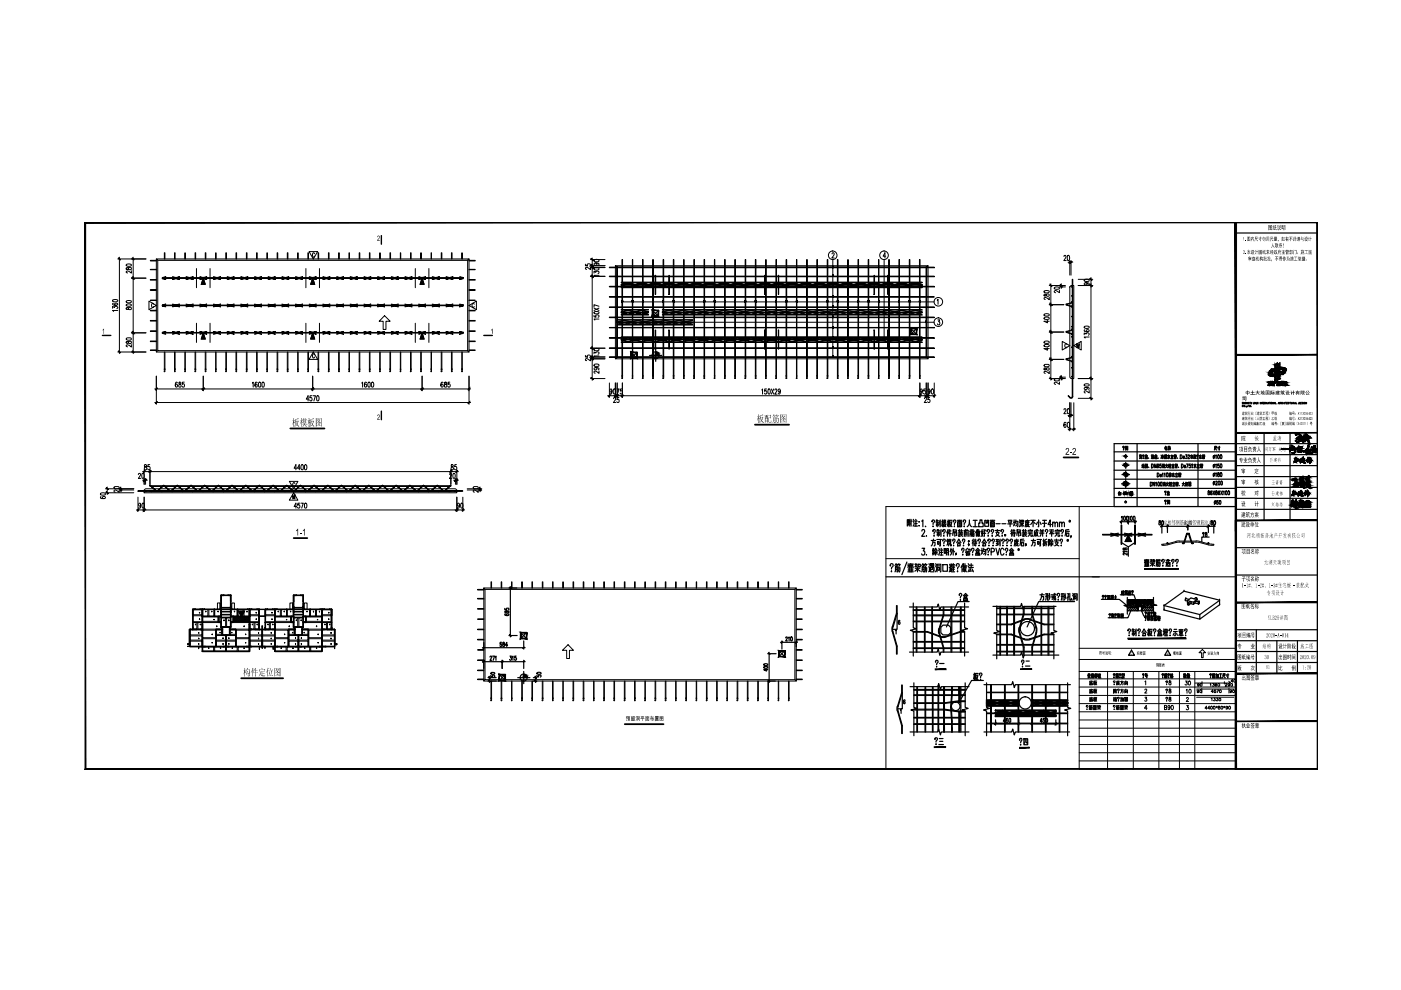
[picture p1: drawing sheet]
<svg xmlns="http://www.w3.org/2000/svg" width="297mm" height="210mm" viewBox="0 0 297 210" stroke-linecap="round" stroke-linejoin="round" font-family="sans-serif">
<g fill="none" stroke="#000" stroke-width=".21">
<path d="M33.1 54.9v19.7l.3-.3M33.4 55.2v19.1h65.7v-19.1M99.4 54.9h-66.3l.3 .3h65.7l.3-.3v19.7M130.5 56.3h66.3l-.3 .3h-65.7l-.3-.3v19.8M130.8 56.6v19.2h65.7v-19.2M196.8 56.3v19.8l-.3-.3M99.1 74.3l.3 .3h-66.3M130.8 75.8l-.3 .3h66.3M227.1 60.5h.6v19.8h-.6l-.3-.3v-19.2zM30.6 103.9l.3-.3h65.7l.3 .3v.6h-66.3zM102.6 124.7h66.2l-.3 .3h-65.7l-.2-.3v19.7l.2-.3M102.8 125v19.1h65.7"/>
<path d="M168.8 124.7v19.7l-.3-.3v-19.1M102.6 144.4h66.2"/>
</g>
<g fill="none" stroke="#000" stroke-width=".21">
<path d="M34.8 54.9v-1.3h.2v1.3M37 54.9v-1.3h.1v1.3M39.2 54.9v-1.3l.1 1.3M41.4 54.9v-1.3h.1v1.3M43.5 54.9v-1.3h.1v1.3M45.7 54.9v-1.3l.1 1.3M47.9 54.9v-1.3h.1v1.3M50 54.9v-1.3h.2v1.3M52.2 54.9v-1.3h.2v1.3M54.4 54.9v-1.3h.1v1.3M56.6 54.9v-1.3l.1 1.3M58.8 54.9v-1.3h.1v1.3"/>
<path d="M60.9 54.9v-1.3h.1v1.3M63.1 54.9v-1.3l.1 1.3M65.3 54.9v-1.3h.1v1.3M67.4 54.9v-1.3h.2v1.3M69.6 54.9v-1.3h.2v1.3M71.8 54.9v-1.3h.1v1.3M74 54.9v-1.3l.1 1.3M76.2 54.9v-1.3h.1v1.3M78.3 54.9v-1.3h.1v1.3M80.5 54.9v-1.3l.1 1.3M82.7 54.9v-1.3h.1v1.3M84.9 54.9v-1.3l.1 1.3"/>
<path d="M87 54.9v-1.3h.2v1.3M89.2 54.9v-1.3h.1v1.3M91.4 54.9v-1.3l.1 1.3M93.6 54.9v-1.3h.1v1.3M95.7 54.9v-1.3h.1v1.3M97.9 54.9v-1.3l.1 1.3M34.8 78.2l.2 .1zM34.8 74.6v4.2h.1M35 74.6v4.2M37 78.2l.1 .1zM37 74.6l.1 4.2v-4.2M39.2 78.3h.1"/>
<path d="M39.2 74.6v4.2M39.3 74.6v4.2h-.1M41.4 78.2l.1 .1zM41.4 74.6l-.1 4.2h.1M41.5 74.6v4.2M43.5 78.3l.1-.1zM43.5 74.6l.1 4.2v-4.2M45.7 78.3h.1M45.7 74.6v4.2M45.8 74.6v4.2h-.1M47.8 78.8h.2M47.9 78.2l.1 .1z"/>
<path d="M47.9 74.6v4.2M48 74.6v4.2M50 78.3l.2-.1zM50 74.6l.1 4.2 .1-4.2M52.2 78.8h.1M52.2 78.2l.2 .1zM52.2 74.6v4.2M52.4 74.6v4.2M54.4 78.2l.1 .1zM54.4 74.6l.1 4.2v-4.2M56.6 78.3h.1M56.6 74.6v4.2"/>
<path d="M56.7 74.6v4.2h-.1M58.7 78.8h.1M58.8 78.2l.1 .1zM58.8 74.6v4.2M58.9 74.6v4.2M60.9 78.3l.1-.1zM60.9 74.6l.1 4.2v-4.2M63.1 78.3h.1M63.1 74.6v4.2M63.2 74.6v4.2h-.1M65.2 78.8h.2M65.3 78.2l.1 .1z"/>
<path d="M65.3 74.6v4.2M65.4 74.6v4.2M67.4 78.3l.2-.1zM67.4 74.6l.1 4.2 .1-4.2M69.6 78.8h.1M69.6 78.2l.2 .1zM69.6 74.6v4.2M69.8 74.6v4.2M71.8 78.2l.1 .1zM71.8 74.6l.1 4.2v-4.2M74 78.3h.1M74 74.6v4.2"/>
<path d="M74.1 74.6v4.2h-.1M76.1 78.8h.1M76.2 78.2l.1 .1zM76.2 74.6v4.2M76.3 74.6v4.2M78.3 78.3l.1-.1zM78.3 74.6l.1 4.2v-4.2M80.5 78.3h.1M80.5 74.6v4.2M80.6 74.6v4.2h-.1M82.6 78.8h.2M82.7 78.2l.1 .1z"/>
<path d="M82.7 74.6v4.2M82.8 74.6v4.2M84.9 78.3h.1M84.9 74.6v4.2l.1-4.2M87 78.2l.2 .1zM87 74.6v4.2M87.2 74.6l-.1 4.2h-.1M89.2 78.2l.1 .1zM89.2 74.6l.1 4.2v-4.2M91.4 78.3h.1M91.4 74.6v4.2l.1-4.2M93.6 78.2l.1 .1z"/>
<path d="M93.6 74.6v4.2M93.7 74.6l-.1 4.2h-.1M95.7 78.3l.1-.1zM95.7 74.6l.1 4.2v-4.2M97.9 78.3h.1M97.9 74.6v4.2l.1-4.2M131.9 79.7v-24.7h.1v25.2M131.9 79.7v.5M131.9 79.7l.1 .1zM134.1 79.7l.1-24.7v25.2M134.1 79.7l.1 .1zM134.1 79.7v.5"/>
<path d="M136.2 79.7v-24.7h.2v25.2M136.2 79.7v.5M136.3 79.7l.1 .1zM138.4 79.7v-24.7h.1v25.2M138.4 79.7v.5M138.4 79.7l.1 .1zM140.6 79.7v-24.7h.1v25.2M140.6 79.7h.1zM140.6 79.7v.5M142.7 79.7h.2M142.7 79.7v-24.7h.2v24.7M142.7 79.7v.5"/>
<path d="M142.9 79.7v.5M144.9 79.7h.1M144.9 79.7v-24.7l.1 24.7M144.9 79.7v.5M145 79.7v.5M147.1 79.7v-24.7h.1v25.2M147.1 79.7v.5M147.2 79.7v.1zM149.3 79.7v-24.7h.1v25.2M149.3 79.7v.5M149.3 79.7l.1 .1zM151.5 79.7l.1-24.7v25.2"/>
<path d="M151.5 79.7l.1 .1zM151.5 79.7v.5M153.6 79.7v-24.7h.2v25.2M153.6 79.7v.5M153.7 79.7l.1 .1zM155.8 79.7v-24.7h.1v25.2M155.8 79.7v.5M155.8 79.7l.1 .1zM158 79.7v-24.7h.1v25.2M158 79.7l.1 .1zM158 79.7v.5M160.1 79.7v-24.7h.2v25.2"/>
<path d="M160.1 79.7v.5M160.2 79.7l.1 .1zM162.3 79.7l.1-24.7v25.2M162.3 79.7l.1 .1zM162.3 79.7v.5M164.5 79.7v-24.7h.1v25.2M164.5 79.7v.5M164.5 79.7l.1 .1zM166.7 79.7v-24.7h.1v25.2M166.7 79.7v.5M166.7 79.7l.1 .1zM168.9 79.7l.1-24.7v25.2"/>
<path d="M168.9 79.7l.1 .1zM168.9 79.7v.5M171 79.7v-24.7h.2v25.2M171 79.7v.5M171.1 79.7l.1 .1zM173.2 79.7h.1M173.2 79.7v-24.7h.1v24.7M173.2 79.7v.5M173.3 79.7v.5M175.4 79.7h.1M175.4 79.7v-24.7h.1v24.7M175.4 79.7v.5"/>
<path d="M175.5 79.7v.5M177.5 79.7h.2M177.5 79.7v-24.7h.2v24.7M177.5 79.7v.5M177.7 79.7v.5M179.7 79.7h.1M179.7 79.7v-24.7l.1 24.7M179.7 79.7v.5M179.8 79.7v.5M181.9 79.7h.1M181.9 79.7v-24.7h.1v24.7M181.9 79.7v.5"/>
<path d="M182 79.7v.5M184.1 79.7h.1M184.1 79.7v-24.7h.1v24.7M184.1 79.7v.5M184.2 79.7v.5M186.3 79.7h.1M186.3 79.7v-24.7l.1 24.7M186.3 79.7v.5M186.4 79.7v.5M188.4 79.7h.2M188.4 79.7v-24.7h.2v24.7M188.4 79.7v.5"/>
<path d="M188.6 79.7v.5M190.6 79.7h.1M190.6 79.7v-24.7h.1v24.7M190.6 79.7v.5M190.7 79.7v.5M192.8 79.7h.1M192.8 79.7v-24.7h.1v24.7M192.8 79.7v.5M192.9 79.7v.5M194.9 79.7h.2M194.9 79.7v-24.7h.2v24.7M194.9 79.7v.5"/>
<path d="M195.1 79.7v.5M131.9 80.2h.1M132 80.2h-.1M134 80.2h.2M134.2 80.2h-.2M138.4 80.2h.1M138.5 80.2h-.1M142.7 80.2h.2M142.9 80.2h-.2M149.3 80.2h.1M149.4 80.2h-.1M155.8 80.2h.1"/>
<path d="M155.9 80.2h-.1M160.1 80.2h.2M160.3 80.2h-.2M166.7 80.2h.1M166.8 80.2h-.1M173.2 80.2h.1M173.3 80.2h-.1M177.5 80.2h.2M177.7 80.2h-.2M184.1 80.2h.1M184.2 80.2h-.1M190.6 80.2h.1"/>
<path d="M190.7 80.2h-.1M194.9 80.2h.2M195.1 80.2h-.2M226.9 84.3h.3l.1-.2v-24.9h.2v24.9l-.3 .3-.4-.1M226.9 84.3l-.4-.4h-.1l.5 .5M104.1 124.7v-1.3h.1v1.3M106.3 124.7v-1.3h.1v1.3M108.5 124.7v-1.3v1.3M110.6 124.7v-1.3h.1v1.3M112.8 124.7v-1.3h.1v1.3M115 124.7v-1.3h.1v1.3M117.1 124.7v-1.3h.2v1.3"/>
<path d="M119.3 124.7v-1.3l.1 1.3M121.5 124.7v-1.3h.1v1.3M123.7 124.7v-1.3h.1v1.3M125.9 124.7v-1.3v1.3M128 124.7v-1.3h.1v1.3M130.2 124.7v-1.3h.1v1.3M132.4 124.7v-1.3h.1v1.3M134.5 124.7v-1.3h.2v1.3M136.7 124.7v-1.3l.1 1.3M138.9 124.7v-1.3h.1v1.3M141.1 124.7v-1.3h.1v1.3M143.3 124.7v-1.3v1.3"/>
<path d="M145.4 124.7v-1.3h.1v1.3M147.6 124.7v-1.3l.1 1.3M149.8 124.7v-1.3h.1v1.3M151.9 124.7v-1.3h.2v1.3M154.1 124.7v-1.3l.1 1.3M156.3 124.7v-1.3h.1v1.3M158.5 124.7v-1.3h.1v1.3M160.7 124.7v-1.3h.1v1.3M162.8 124.7v-1.3h.1v1.3M165 124.7v-1.3l.1 1.3M167.2 124.7v-1.3h.1v1.3M104.1 148.5h.1"/>
<path d="M104.1 148h.1zM104.1 144.4v4.1M104.2 144.4v4.1M106.3 148.5h.1M106.3 144.4v4.1M106.4 148h.1M106.4 144.4v4.1M108.4 148.5h.1M108.5 148h.1M108.5 144.4v4.1M110.6 148.5h.1M110.6 144.4v4.1"/>
<path d="M110.7 148h.1M110.7 144.4v4.1M112.8 148.5h.1M112.8 144.4v4.1M112.9 148h.1M112.9 144.4v4.1M114.9 148.5h.2M115 148h.1zM115 144.4v4.1M115.1 144.4v4.1M117.1 148.5h.2M117.1 144.4v4.1"/>
<path d="M117.2 148h.1M117.3 144.4v4.1M119.3 148.5h.1M119.4 148h.1M119.3 144.4v4.1M119.4 144.4v4.1M121.5 148.5h.1M121.5 148h.1zM121.5 144.4v4.1M121.6 144.4v4.1M123.7 148.5h.1M123.7 144.4v4.1"/>
<path d="M123.8 148h.1M123.8 144.4v4.1M125.8 148.5h.1M125.9 148h.1M125.9 144.4v4.1M128 148.5h.1M128 144.4v4.1M128.1 148h.1M128.1 144.4v4.1M130.2 148.5h.1M130.2 144.4v4.1M130.3 148h.1"/>
<path d="M130.3 144.4v4.1M132.3 148.5h.2M132.4 148h.1zM132.4 144.4v4.1M132.5 144.4v4.1M134.5 148.5h.2M134.5 144.4v4.1M134.7 148h.1M134.7 144.4v4.1M136.7 148.5h.1M136.8 148h.1M136.7 144.4v4.1"/>
<path d="M136.8 144.4v4.1M138.9 148.5h.1M138.9 148h.1zM138.9 144.4v4.1M139 144.4v4.1M141.1 148.5h.1M141.1 144.4v4.1M141.2 148h.1M141.2 144.4v4.1M143.2 148.5h.1M143.3 148h.1M143.3 144.4v4.1"/>
<path d="M145.4 148.5h.1M145.4 144.4v4.1M145.5 148h.1M145.5 144.4v4.1M147.6 148.5h.1M147.7 148h.1M147.6 144.4v4.1M147.7 144.4v4.1M149.7 148.5h.2M149.8 148h.1zM149.8 144.4v4.1M149.9 144.4v4.1"/>
<path d="M151.9 148.5h.2M151.9 144.4v4.1M152.1 148h.1M152.1 144.4v4.1M154.1 148.5h.1M154.2 148h.1M154.1 144.4v4.1M154.2 144.4v4.1M156.3 148.5h.1M156.3 148h.1zM156.3 144.4v4.1M156.4 144.4v4.1"/>
<path d="M158.5 148.5h.1M158.5 144.4v4.1M158.6 148h.1M158.6 144.4v4.1M160.6 148.5h.1M160.7 148h.1zM160.7 144.4v4.1M160.8 144.4v4.1M162.8 148.5h.1M162.8 144.4v4.1M162.9 148h.1M162.9 144.4v4.1"/>
<path d="M165 148.5h.1M165.1 148h.1M165 144.4v4.1M165.1 144.4v4.1M167.1 148.5h.2M167.2 148h.1zM167.2 144.4v4.1M167.3 144.4v4.1"/>
<circle cx="136.2" cy="80.2" r=".06"/>
<circle cx="140.6" cy="80.2" r=".06"/>
<circle cx="145" cy="80.2" r=".06"/>
<circle cx="147.1" cy="80.2" r=".06"/>
<circle cx="151.5" cy="80.2" r=".06"/>
<circle cx="153.6" cy="80.2" r=".06"/>
<circle cx="158" cy="80.2" r=".06"/>
<circle cx="162.4" cy="80.2" r=".06"/>
<circle cx="164.5" cy="80.2" r=".06"/>
<circle cx="168.9" cy="80.2" r=".06"/>
<circle cx="171" cy="80.2" r=".06"/>
<circle cx="175.4" cy="80.2" r=".06"/>
<circle cx="179.8" cy="80.2" r=".06"/>
<circle cx="181.9" cy="80.2" r=".06"/>
<circle cx="186.3" cy="80.2" r=".06"/>
<circle cx="188.4" cy="80.2" r=".06"/>
<circle cx="192.8" cy="80.2" r=".06"/>
<circle cx="32.2" cy="104.2" r=".06"/>
<circle cx="34.3" cy="104.2" r=".06"/>
<circle cx="36.5" cy="104.2" r=".06"/>
<circle cx="38.7" cy="104.2" r=".06"/>
<circle cx="40.8" cy="104.2" r=".06"/>
<circle cx="43" cy="104.2" r=".06"/>
<circle cx="45.2" cy="104.2" r=".06"/>
<circle cx="47.4" cy="104.2" r=".06"/>
<circle cx="49.6" cy="104.2" r=".06"/>
<circle cx="51.7" cy="104.2" r=".06"/>
<circle cx="53.9" cy="104.2" r=".06"/>
<circle cx="56.1" cy="104.2" r=".06"/>
<circle cx="58.2" cy="104.2" r=".06"/>
<circle cx="60.4" cy="104.2" r=".06"/>
<circle cx="62.6" cy="104.2" r=".06"/>
<circle cx="64.8" cy="104.2" r=".06"/>
<circle cx="67" cy="104.2" r=".06"/>
<circle cx="69.1" cy="104.2" r=".06"/>
<circle cx="71.3" cy="104.2" r=".06"/>
<circle cx="73.5" cy="104.2" r=".06"/>
<circle cx="75.6" cy="104.2" r=".06"/>
<circle cx="77.8" cy="104.2" r=".06"/>
<circle cx="80" cy="104.2" r=".06"/>
<circle cx="82.2" cy="104.2" r=".06"/>
<circle cx="84.3" cy="104.2" r=".06"/>
<circle cx="86.5" cy="104.2" r=".06"/>
<circle cx="88.7" cy="104.2" r=".06"/>
<circle cx="90.9" cy="104.2" r=".06"/>
<circle cx="93" cy="104.2" r=".06"/>
<circle cx="95.2" cy="104.2" r=".06"/>
</g>
<g fill="none" stroke="#000" stroke-width=".21">
<path d="M130.8 56.6l.1 19.3zM196.3 56.6h.2v19.3h-.2z"/>
<circle cx="30.9" cy="104.2" r=".06"/>
<circle cx="96.5" cy="104.2" r=".06"/>
</g>
<g fill="none" stroke="#000" stroke-width=".21">
<path d="M33.1 59.3h-1.2v.1h1.2M33.1 57.1h-1.2l1.2 .1M33.1 55.2h-1.2v.1h1.2M99.4 59.3h1.4v.1h-1.4M99.4 57.1h1.4l-1.4 .1M99.4 55.2h1.4v.1h-1.4M129.2 58.5h68.9v.2h-68.9zM129.2 56.6h68.9v.2h-68.9zM33.1 74.2h-1.2l1.2 .1M33.1 72.3h-1.2v.1h1.2M33.1 70.1h-1.2v.2h1.2M33.1 67.9h-1.2v.2h1.2"/>
<path d="M33.1 65.8h-1.2v.1h1.2M33.1 63.6h-1.2l1.2 .1M33.1 61.4h-1.2v.2h1.2M99.4 74.2h1.4l-1.4 .1M99.4 72.3h1.4v.1h-1.4M99.4 70.1h1.4v.2h-1.4M99.4 67.9h1.4v.2h-1.4M99.4 65.8h1.4v.1h-1.4M99.4 63.6h1.4l-1.4 .1M99.4 61.4h1.4v.2h-1.4M129.2 75.6h68.9v.2h-68.9zM129.2 73.7h68.9v.2h-68.9z"/>
<path d="M129.2 71.6h68.9v.1h-68.9zM129.2 69.4l68.9 .1zM129.2 67.2h68.9v.2h-68.9zM129.2 65.1h68.9v.1h-68.9zM129.2 62.9l68.9 .1zM129.2 60.7h68.9v.1h-68.9zM29.3 104.1h68.8zM102.6 139.9h-1.3v.1h1.3M102.6 137.8h-1.3h1.3M102.6 135.6h-1.3v.1h1.3M102.6 133.4h-1.3v.1h1.3M102.6 131.2h-1.3l1.3 .1"/>
<path d="M102.6 129h-1.3v.2h1.3M102.6 126.9h-1.3v.1h1.3M102.6 125h-1.3v.1h1.3M168.8 139.9h1.3v.1h-1.3M168.8 137.8h1.3h-1.3M168.8 135.6h1.3v.1h-1.3M168.8 133.4h1.3v.1h-1.3M168.8 131.2h1.3l-1.3 .1M168.8 129h1.3v.2h-1.3M168.8 126.9h1.3v.1h-1.3M168.8 125h1.3v.1h-1.3M102.6 144h-1.3v.1h1.3"/>
<path d="M102.6 142.1h-1.3v.1h1.3M168.8 144h1.3v.1h-1.3M168.8 142.1h1.3v.1h-1.3"/>
<circle cx="227.3" cy="71.4" r=".06"/>
<circle cx="227.3" cy="79.9" r=".06"/>
<circle cx="227.3" cy="69.3" r=".06"/>
<circle cx="227.3" cy="75.8" r=".06"/>
<circle cx="227.3" cy="73.6" r=".06"/>
<circle cx="227.3" cy="67.1" r=".06"/>
<circle cx="227.3" cy="62.8" r=".06"/>
<circle cx="227.3" cy="60.9" r=".06"/>
<circle cx="227.3" cy="78" r=".06"/>
<circle cx="227.3" cy="64.9" r=".06"/>
</g>
<g fill="none" stroke="#000" stroke-width=".21">
<path d="M34.4 58.9h63.8v.1h-63.8zM34.4 59l.7 .3zM34.4 58.8l.7-.1zM36.6 59.2l.7-.2 .7 .3-.7-.2zM36.6 58.7l.7 .1h.7l-.7 .1zM39.5 59.2l.7-.2 .7 .3-.7-.2zM39.5 58.7l.7 .1h.7l-.7 .1zM42.4 59.2l.7-.2 .7 .3-.7-.2zM42.4 58.7l.7 .1h.7l-.7 .1zM45.3 59.2l.7-.2 .7 .3-.7-.2zM45.3 58.7l.7 .1h.7l-.7 .1zM48.2 59.2l.7-.2 .7 .3-.7-.2z"/>
<path d="M48.2 58.7l.7 .1h.7l-.7 .1zM51.1 59.2l.7-.2 .7 .3-.7-.2zM51.1 58.7l.7 .1h.7l-.7 .1zM54 59.2l.7-.2 .7 .3-.7-.2zM54 58.7l.7 .1h.7l-.7 .1zM56.9 59.2l.7-.2 .7 .3-.7-.2zM56.9 58.7l.7 .1h.7l-.7 .1zM59.8 59.2l.7-.2 .7 .3-.7-.2zM59.8 58.7l.7 .1h.7l-.7 .1zM62.7 59.2l.7-.2 .7 .3-.7-.2zM62.7 58.7l.7 .1h.7l-.7 .1zM65.6 59.2l.7-.2 .7 .3-.7-.2z"/>
<path d="M65.6 58.7l.7 .1h.7l-.7 .1zM68.5 59.2l.7-.2 .7 .3-.7-.2zM68.5 58.7l.7 .1h.7l-.7 .1zM71.4 59.2l.7-.2 .7 .3-.7-.2zM71.4 58.7l.7 .1h.7l-.7 .1zM74.3 59.2l.7-.2 .7 .3-.7-.2zM74.3 58.7l.7 .1h.7l-.7 .1zM77.2 59.2l.7-.2 .7 .3-.7-.2zM77.2 58.7l.7 .1h.7l-.7 .1zM80.1 59.2l.7-.2 .7 .3-.7-.2zM80.1 58.7l.7 .1h.7l-.7 .1zM83 59.2l.7-.2 .7 .3-.7-.2z"/>
<path d="M83 58.7l.7 .1h.7l-.7 .1zM85.9 59.2l.7-.2 .7 .3-.7-.2zM85.9 58.7l.7 .1h.7l-.7 .1zM88.8 59.2l.7-.2 .7 .3-.7-.2zM88.8 58.7l.7 .1h.7l-.7 .1zM91.7 59.2l.7-.2 .7 .3-.7-.2zM91.7 58.7l.7 .1h.7l-.7 .1zM94.6 59.2l.7-.2 .7 .3-.7-.2zM94.6 58.7l.7 .1h.7l-.7 .1zM97.5 59.2l.7-.2zM97.5 58.7l.7 .2zM131.7 59.8h63.8v.1h-63.8z"/>
<path d="M34.4 70.5h63.8v.1h-63.8zM34.4 70.6l.7 .3zM34.4 70.4l.7-.1zM34.4 64.7h63.8v.1h-63.8zM34.4 64.8l.7 .3zM34.4 64.6l.7-.1zM36.6 70.8l.7-.2 .7 .3-.7-.2zM36.6 70.3l.7 .1h.7l-.7 .1zM36.6 65l.7-.2 .7 .3-.7-.2zM36.6 64.5l.7 .1h.7l-.7 .1zM39.5 70.8l.7-.2 .7 .3-.7-.2zM39.5 70.3l.7 .1h.7l-.7 .1z"/>
<path d="M39.5 65l.7-.2 .7 .3-.7-.2zM39.5 64.5l.7 .1h.7l-.7 .1zM42.4 70.8l.7-.2 .7 .3-.7-.2zM42.4 70.3l.7 .1h.7l-.7 .1zM42.4 65l.7-.2 .7 .3-.7-.2zM42.4 64.5l.7 .1h.7l-.7 .1zM45.3 70.8l.7-.2 .7 .3-.7-.2zM45.3 70.3l.7 .1h.7l-.7 .1zM45.3 65l.7-.2 .7 .3-.7-.2zM45.3 64.5l.7 .1h.7l-.7 .1zM48.2 70.8l.7-.2 .7 .3-.7-.2zM48.2 70.3l.7 .1h.7l-.7 .1z"/>
<path d="M48.2 65l.7-.2 .7 .3-.7-.2zM48.2 64.5l.7 .1h.7l-.7 .1zM51.1 70.8l.7-.2 .7 .3-.7-.2zM51.1 70.3l.7 .1h.7l-.7 .1zM51.1 65l.7-.2 .7 .3-.7-.2zM51.1 64.5l.7 .1h.7l-.7 .1zM54 70.8l.7-.2 .7 .3-.7-.2zM54 70.3l.7 .1h.7l-.7 .1zM54 65l.7-.2 .7 .3-.7-.2zM54 64.5l.7 .1h.7l-.7 .1zM56.9 70.8l.7-.2 .7 .3-.7-.2zM56.9 70.3l.7 .1h.7l-.7 .1z"/>
<path d="M56.9 65l.7-.2 .7 .3-.7-.2zM56.9 64.5l.7 .1h.7l-.7 .1zM59.8 70.8l.7-.2 .7 .3-.7-.2zM59.8 70.3l.7 .1h.7l-.7 .1zM59.8 65l.7-.2 .7 .3-.7-.2zM59.8 64.5l.7 .1h.7l-.7 .1zM62.7 70.8l.7-.2 .7 .3-.7-.2zM62.7 70.3l.7 .1h.7l-.7 .1zM62.7 65l.7-.2 .7 .3-.7-.2zM62.7 64.5l.7 .1h.7l-.7 .1zM65.6 70.8l.7-.2 .7 .3-.7-.2zM65.6 70.3l.7 .1h.7l-.7 .1z"/>
<path d="M65.6 65l.7-.2 .7 .3-.7-.2zM65.6 64.5l.7 .1h.7l-.7 .1zM68.5 70.8l.7-.2 .7 .3-.7-.2zM68.5 70.3l.7 .1h.7l-.7 .1zM68.5 65l.7-.2 .7 .3-.7-.2zM68.5 64.5l.7 .1h.7l-.7 .1zM71.4 70.8l.7-.2 .7 .3-.7-.2zM71.4 70.3l.7 .1h.7l-.7 .1zM71.4 65l.7-.2 .7 .3-.7-.2zM71.4 64.5l.7 .1h.7l-.7 .1zM74.3 70.8l.7-.2 .7 .3-.7-.2zM74.3 70.3l.7 .1h.7l-.7 .1z"/>
<path d="M74.3 65l.7-.2 .7 .3-.7-.2zM74.3 64.5l.7 .1h.7l-.7 .1zM77.2 70.8l.7-.2 .7 .3-.7-.2zM77.2 70.3l.7 .1h.7l-.7 .1zM77.2 65l.7-.2 .7 .3-.7-.2zM77.2 64.5l.7 .1h.7l-.7 .1zM80.1 70.8l.7-.2 .7 .3-.7-.2zM80.1 70.3l.7 .1h.7l-.7 .1zM80.1 65l.7-.2 .7 .3-.7-.2zM80.1 64.5l.7 .1h.7l-.7 .1zM83 70.8l.7-.2 .7 .3-.7-.2zM83 70.3l.7 .1h.7l-.7 .1z"/>
<path d="M83 65l.7-.2 .7 .3-.7-.2zM83 64.5l.7 .1h.7l-.7 .1zM85.9 70.8l.7-.2 .7 .3-.7-.2zM85.9 70.3l.7 .1h.7l-.7 .1zM85.9 65l.7-.2 .7 .3-.7-.2zM85.9 64.5l.7 .1h.7l-.7 .1zM88.8 70.8l.7-.2 .7 .3-.7-.2zM88.8 70.3l.7 .1h.7l-.7 .1zM88.8 65l.7-.2 .7 .3-.7-.2zM88.8 64.5l.7 .1h.7l-.7 .1zM91.7 70.8l.7-.2 .7 .3-.7-.2zM91.7 70.3l.7 .1h.7l-.7 .1z"/>
<path d="M91.7 65l.7-.2 .7 .3-.7-.2zM91.7 64.5l.7 .1h.7l-.7 .1zM94.6 70.8l.7-.2 .7 .3-.7-.2zM94.6 70.3l.7 .1h.7l-.7 .1zM94.6 65l.7-.2 .7 .3-.7-.2zM94.6 64.5l.7 .1h.7l-.7 .1zM97.5 70.8l.7-.2zM97.5 70.3l.7 .2zM97.5 65l.7-.2zM97.5 64.5l.7 .2zM130.9 68.4l1.5 .3 1.4-.3 1.5 .3 1.4-.3 1.5 .3 1.4-.3 1.5 .3 1.4-.3 1.5 .3 1.4-.3 1.5 .3M130.9 68.5l1.5 .3 1.4-.3 1.5 .3 1.4-.3 1.5 .3 1.4-.3 1.5 .3 1.4-.3 1.5 .3 1.4-.3 1.5 .3h-16"/>
<path d="M130.9 68.9h16M130.9 67.8h16M130.9 67.9h16M130.9 68.4h16M131.7 72.5h63.8v.1h-63.8zM131.7 71.4h63.8v.1h-63.8zM131.7 72l63.8 .1zM131.7 72.1l1.4 .3 1.5-.3 1.5 .3 1.4-.3 1.4 .3 1.5-.3 1.5 .3 1.4-.3 1.4 .3 1.5-.3 1.5 .3 1.4-.3 1.4 .3 1.5-.3 1.5 .3 1.4-.3 1.4 .3 1.5-.3 1.5 .3 1.4-.3 1.4 .3 1.5-.3 1.5 .3 1.4-.3 1.4 .3 1.5-.3 1.5 .3 1.4-.3 1.4 .3 1.5-.3 1.5 .3 1.4-.3 1.4 .3 1.5-.3 1.5 .3 1.4-.3 1.5 .3 1.4-.3 1.5 .3 1.4-.3 1.5 .3 1.4-.3 1.5 .3 1.4-.3-1.4 .4-1.5-.4-1.4 .4-1.5-.4-1.4 .4-1.5-.4-1.4 .4-1.5-.4-1.4 .4-1.5-.4-1.5 .4-1.4-.4-1.4 .4-1.5-.4-1.5 .4-1.4-.4-1.4 .4-1.5-.4-1.5 .4-1.4-.4-1.4 .4-1.5-.4-1.5 .4-1.4-.4-1.4 .4-1.5-.4-1.5 .4-1.4-.4-1.4 .4-1.5-.4-1.5 .4-1.4-.4-1.4 .4-1.5-.4-1.5 .4-1.4-.4-1.4 .4-1.5-.4-1.5 .4-1.4-.4-1.4 .4-1.5-.4-1.5 .4zM131.7 71.9l1.4-.4 1.5 .4 1.5-.4 1.4 .4 1.4-.4 1.5 .4 1.5-.4 1.4 .4 1.4-.4 1.5 .4 1.5-.4 1.4 .4 1.4-.4 1.5 .4 1.5-.4 1.4 .4 1.4-.4 1.5 .4 1.5-.4 1.4 .4 1.4-.4 1.5 .4 1.5-.4 1.4 .4 1.4-.4 1.5 .4 1.5-.4 1.4 .4 1.4-.4 1.5 .4 1.5-.4 1.4 .4 1.4-.4 1.5 .4 1.5-.4 1.4 .4 1.5-.4 1.4 .4 1.5-.4 1.4 .4 1.5-.4 1.4 .4 1.5-.4 1.4 .5-1.4-.4-1.5 .4-1.4-.4-1.5 .4-1.4-.4-1.5 .4-1.4-.4-1.5 .4-1.4-.4-1.5 .4-1.5-.4-1.4 .4-1.4-.4-1.5 .4-1.5-.4-1.4 .4-1.4-.4-1.5 .4-1.5-.4-1.4 .4-1.4-.4-1.5 .4-1.5-.4-1.4 .4-1.4-.4-1.5 .4-1.5-.4-1.4 .4-1.4-.4-1.5 .4-1.5-.4-1.4 .4-1.4-.4-1.5 .4-1.5-.4-1.4 .4-1.4-.4-1.5 .4-1.5-.4-1.4 .4-1.4-.4-1.5 .4-1.5-.4zM131.7 60.9h63.8v.1h-63.8zM131.7 60.4l63.8 .1zM131.7 60.5l1.4 .3 1.5-.3 1.5 .3 1.4-.3 1.4 .3 1.5-.3 1.5 .3 1.4-.3 1.4 .3 1.5-.3 1.5 .3 1.4-.3 1.4 .3 1.5-.3 1.5 .3 1.4-.3 1.4 .3 1.5-.3 1.5 .3 1.4-.3 1.4 .3 1.5-.3 1.5 .3 1.4-.3 1.4 .3 1.5-.3 1.5 .3 1.4-.3 1.4 .3 1.5-.3 1.5 .3 1.4-.3 1.4 .3 1.5-.3 1.5 .3 1.4-.3 1.5 .3 1.4-.3 1.5 .3 1.4-.3 1.5 .3 1.4-.3 1.5 .3 1.4-.3-1.4 .4-1.5-.4-1.4 .4-1.5-.4-1.4 .4-1.5-.4-1.4 .4-1.5-.4-1.4 .4-1.5-.4-1.5 .4-1.4-.4-1.4 .4-1.5-.4-1.5 .4-1.4-.4-1.4 .4-1.5-.4-1.5 .4-1.4-.4-1.4 .4-1.5-.4-1.5 .4-1.4-.4-1.4 .4-1.5-.4-1.5 .4-1.4-.4-1.4 .4-1.5-.4-1.5 .4-1.4-.4-1.4 .4-1.5-.4-1.5 .4-1.4-.4-1.4 .4-1.5-.4-1.5 .4-1.4-.4-1.4 .4-1.5-.4-1.5 .4z"/>
<path d="M131.7 60.3l1.4-.4 1.5 .4 1.5-.4 1.4 .4 1.4-.4 1.5 .4 1.5-.4 1.4 .4 1.4-.4 1.5 .4 1.5-.4 1.4 .4 1.4-.4 1.5 .4 1.5-.4 1.4 .4 1.4-.4 1.5 .4 1.5-.4 1.4 .4 1.4-.4 1.5 .4 1.5-.4 1.4 .4 1.4-.4 1.5 .4 1.5-.4 1.4 .4 1.4-.4 1.5 .4 1.5-.4 1.4 .4 1.4-.4 1.5 .4 1.5-.4 1.4 .4 1.5-.4 1.4 .4 1.5-.4 1.4 .4 1.5-.4 1.4 .4 1.5-.4 1.4 .5-1.4-.4-1.5 .4-1.4-.4-1.5 .4-1.4-.4-1.5 .4-1.4-.4-1.5 .4-1.4-.4-1.5 .4-1.5-.4-1.4 .4-1.4-.4-1.5 .4-1.5-.4-1.4 .4-1.4-.4-1.5 .4-1.5-.4-1.4 .4-1.4-.4-1.5 .4-1.5-.4-1.4 .4-1.4-.4-1.5 .4-1.5-.4-1.4 .4-1.4-.4-1.5 .4-1.5-.4-1.4 .4-1.4-.4-1.5 .4-1.5-.4-1.4 .4-1.4-.4-1.5 .4-1.5-.4-1.4 .4-1.4-.4-1.5 .4-1.5-.4zM137.5 66.7h-5.8v.1h5.8M137.5 65.6h-5.8v.1h5.8M137.5 66.1l-1.4-.4-1.5 .4-1.5-.4-1.4 .4 1.4-.3 1.5 .4 1.5-.4 1.4 .4h-5.8l5.8 .1-1.4 .3-1.5-.3-1.5 .3-1.4-.3 1.4 .4 1.5-.4 1.5 .4 1.4-.4M140.4 66.7h55.1v.1h-55.1M140.4 65.6h55.1v.1h-55.1M140.4 66.1l1.5-.4 1.4 .4 1.4-.4 1.5 .4 1.5-.4 1.4 .4 1.4-.4 1.5 .4 1.5-.4 1.4 .4 1.4-.4 1.5 .4 1.5-.4 1.4 .4 1.4-.4 1.5 .4 1.5-.4 1.4 .4 1.4-.4 1.5 .4 1.5-.4 1.4 .4 1.4-.4 1.5 .4 1.5-.4 1.4 .4 1.4-.4 1.5 .4 1.5-.4 1.4 .4 1.5-.4 1.4 .4 1.5-.4 1.4 .4 1.5-.4 1.4 .4 1.5-.4 1.4 .4-1.4-.3-1.5 .4-1.4-.4-1.5 .4-1.4-.4-1.5 .4-1.4-.4-1.5 .4-1.4-.4-1.5 .4-1.5-.4-1.4 .4-1.4-.4-1.5 .4-1.5-.4-1.4 .4-1.4-.4-1.5 .4-1.5-.4-1.4 .4-1.4-.4-1.5 .4-1.5-.4-1.4 .4-1.4-.4-1.5 .4-1.5-.4-1.4 .4-1.4-.4-1.5 .4-1.5-.4-1.4 .4-1.4-.4-1.5 .4-1.5-.4-1.4 .4-1.4-.4-1.5 .4h55.1l-55.1 .1 1.5 .3 1.4-.3 1.4 .3 1.5-.3 1.5 .3 1.4-.3 1.4 .3 1.5-.3 1.5 .3 1.4-.3 1.4 .3 1.5-.3 1.5 .3 1.4-.3 1.4 .3 1.5-.3 1.5 .3 1.4-.3 1.4 .3 1.5-.3 1.5 .3 1.4-.3 1.4 .3 1.5-.3 1.5 .3 1.4-.3 1.4 .3 1.5-.3 1.5 .3 1.4-.3 1.5 .3 1.4-.3 1.5 .3 1.4-.3 1.5 .3 1.4-.3 1.5 .3 1.4-.3-1.4 .4-1.5-.4-1.4 .4-1.5-.4-1.4 .4-1.5-.4-1.4 .4-1.5-.4-1.4 .4-1.5-.4-1.5 .4-1.4-.4-1.4 .4-1.5-.4-1.5 .4-1.4-.4-1.4 .4-1.5-.4-1.5 .4-1.4-.4-1.4 .4-1.5-.4-1.5 .4-1.4-.4-1.4 .4-1.5-.4-1.5 .4-1.4-.4-1.4 .4-1.5-.4-1.5 .4-1.4-.4-1.4 .4-1.5-.4-1.5 .4-1.4-.4-1.4 .4-1.5-.4M146.9 67.9l-1.5 .3-1.4-.3-1.5 .3-1.4-.3-1.5 .3-1.4-.3-1.5 .3-1.4-.3-1.5 .3-1.4-.3-1.5 .3M146.9 68l-1.5 .3-1.4-.3-1.5 .3-1.4-.3-1.5 .3-1.4-.3-1.5 .3-1.4-.3-1.5 .3-1.4-.3-1.5 .3h16M226.1 76v.2M226.1 70.2v.2M226.1 64.4v.2"/>
<path d="M226.1 76.2v.1M226.1 70.4v.1M226.1 64.6v.1M226.1 76.3l1.2 .4M226.1 70.5l1.2 .4M226.1 64.7l1.2 .4M226.1 70.4l1.2 .3v.2M226.1 76.2l1.2 .4M226.1 64.6l1.2 .4M227.3 75.7v.1l-1.2 .4M227.3 69.9v.1l-1.2 .4M227.3 64.1v.1l-1.2 .4"/>
<path d="M227.3 76.5v.2M227.3 64.9v.2M227.3 75.7l-1.2 .4M227.3 69.9l-1.2 .4M227.3 64.1l-1.2 .4M268.9 79.1l.1 .5 .5 .2M269.6 78.2l-.7 .9M269.6 78.2l.6 .1M269.6 78.9l.2 .4M269.8 79.3l.5 .1M270.1 78.3l-.5 .6M270.3 77.3l.5-.4-.2 .4v.8l-.3 .2z"/>
<path d="M270.6 79.7l-.3 .1M270.6 79.8v.7l-.3 .2v-.9M270.6 78.5l.2-.1v.9l-.2 .1zM270.8 77.3l.6-.4v.9l-.6 .3zM271.3 79.3l-.5 .3M271.4 79.4v.9l-.6 .4v-1M271.5 77.9l1.1 .2M271.5 77.9l-.7 .2-.9 .7 .4-.1v.7M271.7 78.8l-.8 .6-1.3 .3M271.9 78.4l.1 .2M271.9 78.4l-.6-.1 .1 .7 .3-.1M272 78.6l-.5 .8"/>
<path d="M272.6 78.1a1 1 0 0 1-1.1 1.3M263.4 85.3h.2l-.2 .3h.2M263.6 86l-.2-.1v.2v.1h.2M263.7 85.3v.3M263.7 85.5h.2M263.9 85.3v.3M264.1 86.2h.1M264.3 86.2l-.1 .1M264.4 85.9v.3h.2M264.5 85.3v.3l-.2-.3v.3M264.7 85.9h.2M264.8 85.9v.3"/>
<path d="M264.8 85.4l-.1-.1-.1 .1 .1 .2 .1-.1M265 85.9l.2 .1-.1 .2h-.1zM265 85.3h.1M265 85.3v.3M265.2 85.3l.1 .3 .1-.3M265.3 86.2h.1M265.8 85.3l.2 .1-.1 .2zM266.1 85.6l.1-.3 .2 .3M266.1 85.5h.2M266.4 85.3l.3 .1-.2 .2zM266.7 85.3v.3M267.2 85.3v.3"/>
<path d="M267.5 85.3v.3l-.2-.3v.3M267.6 85.3h.2M267.7 85.3v.3M267.8 85.5h.2M268.1 85.3h-.3v.3h.3M268.1 85.5l.3-.2h-.3v.3M268.2 85.5l.2 .1M268.6 85.3v.3l-.2-.3v.3M268.8 85.6l.1-.3 .1 .3M268.8 85.5h.1M269 81.1h.1M269.1 85.3h.2"/>
<path d="M269.2 85.3v.3M269.4 85.3v.3M269.5 81.5h.1M269.6 80.9h-.7v.3l.2-.2M269.6 80.9l-.4 .7 .4-.2-.1 .3h-.6l.3-.7h-.1M269.6 81.1v.1M269.6 81v.2M269.6 80.9v.1M269.7 80.9h.6M269.7 81.7h.1M269.7 81.7h.5M269.8 81l-.2 .2"/>
<path d="M269.8 81.6h.1M269.8 81v.6M270 85.3v.3l-.2-.3v.3M270.1 81v.6M270.1 81h.1M270.1 81l.1 .1M270.1 85.6l.1-.3 .1 .3M270.1 81.7h.1M270.2 81.7h.1M270.2 85.5h.1M270.3 81.2h.1M270.3 81.1v.1"/>
<path d="M270.3 81v.2M270.4 85.3v.3h.2M270.7 81.7h.1M270.7 80.9l.1 .2M270.7 80.9h.4M270.7 81.7h.4M270.7 80.9v.1M270.8 81.6h-.1M270.8 81.1h.1M270.8 81.6h.1M270.8 81.1v.5M271 85.6l.1-.3 .1 .3"/>
<path d="M271 85.5h.2M271.1 81.1v.5M271.1 81.6h.1M271.1 81.1h.1M271.1 80.9v.1M271.1 81.7h.1M271.1 80.9v.2M271.2 81l.3-.1 .3 .4v-.3M271.2 81l.1 .1M271.3 81.6l-.1 .1M271.3 81.7h-.1M271.3 81.1v.5"/>
<path d="M271.3 85.5l.3-.2h-.3v.3M271.4 81.6v.1M271.4 81.7h-.2M271.4 85.5l.2 .1M271.8 81l.2-.1-.1 .1M271.9 85.4l-.2-.1v.1l.1 .2h.1M271.9 81v.7l-.5-.5v.4M272 85.5h.2M272 85.3v.3M272.1 81.2l.2-.2v.6M272.1 81l-.1 .1M272.2 81.7h.1"/>
<path d="M272.2 81.7h.4M272.2 81.6h.1M272.2 85.3v.3M272.4 85.3v.3M272.5 85.3h.2M272.5 81v.6M272.5 81h.1M272.6 81l.1 .1M272.6 81.7h.1M272.6 85.3v.3M272.7 81.7h.1M272.7 80.9l-.6 .1"/>
<path d="M272.8 81.1v.1M272.8 85.5h.1M272.8 81v.2M273 85.3h-.2v.3h.2M273.3 85.4h-.2l.1 .2h.1M273.4 85.3h.3M273.6 85.3v.3M273.7 85.3l.1 .3 .1-.3M274.1 85.5l.2-.2h-.2v.3M274.2 85.5l.1 .1M274.4 85.6l.2-.3 .1 .3M274.5 85.5h.2"/>
<path d="M274.8 85.3v.3h.2M275.4 85.3l.2 .1-.1 .2zM275.7 85.5h.1M275.9 85.3h-.2v.3h.2M276.3 85.3h-.2l.2 .3h-.3M276.4 85.3v.3M276.7 85.4l-.2-.1v.3h.1v-.1M277 85.3v.3l-.2-.3v.3M277.2 95.7h-.1M277.2 95.5v.1zM277.4 95.5h.1M277.4 94.4v.4l.1-.3v.2l-.2 .3v.4l.1-.1-.2 .6 .3-.4-.3 .5 .2-.7-.3 .7 .9 .1-.3-.3-.2 .3 .2-.3-.2-.1 .2 .1 .1-.5-.1 .5 .5 .2-.2 .1h-.4a.41 .41 0 0 0-.7 .3l.4-1.5-.5 .5 .5-.4z"/>
<path d="M277.4 94.4h.1M277.5 94.5h.1M277.5 96.1h.1M277.8 95.8h.1M278.1 94.8l.4 .4zM278.2 95.4l.2 .4zM278.2 95.4h.1M278.4 95.2h.1M278.5 94.6l.1 .4h.2h-.2l.1 .3-.1-.2h-.1l.1-.3-.3 .1 .3-.1zM278.6 94.7h.1M278.6 94.8h.1M278.6 95h.1"/>
<path d="M278.7 94.7h.1M278.7 94.9h.1M278.7 95h.1M278.7 95.8h.1M278.8 94.9h.1M278.8 94.7h.1M278.8 94.8h.1M278.8 94.7v.1zM278.9 94.7h.1M278.9 95.5v.1M279 95.4v.1M279.1 95.3v.1"/>
<path d="M279.3 95.1l-.2 .4-.3-.3 .1 .7-.5-.4 .5 .4-.1-.6 .3 .2 .1-.3 .2 .1M279.3 95.1l.1 .2M279.3 95.2h.1M31.8 104.1h63.8zM31.8 103h63.8v.1h-63.8zM31.8 102.9l1.5 1.2 1.4-1.2 1.5 1.2 1.4-1.2 1.5 1.2 1.4-1.2 1.5 1.2 1.4-1.2 1.5 1.2 1.4-1.2 1.5 1.2 1.4-1.2 1.5 1.2 1.4-1.2 1.5 1.2 1.4-1.2 1.5 1.2 1.4-1.2 1.5 1.2 1.4-1.2 1.5 1.2 1.4-1.2 1.5 1.2 1.4-1.2 1.5 1.2 1.4-1.2 1.5 1.2 1.4-1.2 1.5 1.2 1.4-1.2 1.5 1.2 1.4-1.2 1.5 1.2 1.4-1.2 1.5 1.2 1.4-1.2 1.5 1.2 1.4-1.2 1.4 1.2 1.5-1.2 1.5 1.2 1.4-1.2 1.4 1.2 1.5-1.1-1.5 1.2-1.4-1.2-1.4 1.2-1.5-1.2-1.5 1.2-1.4-1.2-1.4 1.2-1.5-1.2-1.4 1.2-1.5-1.2-1.4 1.2-1.5-1.2-1.4 1.2-1.5-1.2-1.4 1.2-1.5-1.2-1.4 1.2-1.5-1.2-1.4 1.2-1.5-1.2-1.4 1.2-1.5-1.2-1.4 1.2-1.5-1.2-1.4 1.2-1.5-1.2-1.4 1.2-1.5-1.2-1.4 1.2-1.5-1.2-1.4 1.2-1.5-1.2-1.4 1.2-1.5-1.2-1.4 1.2-1.5-1.2-1.4 1.2-1.5-1.2-1.4 1.2-1.5-1.2-1.4 1.2-1.5-1.2-1.4 1.2z"/>
<circle cx="226.2" cy="76.2" r=".06"/>
<circle cx="226.2" cy="64.6" r=".06"/>
<circle cx="226.2" cy="70.4" r=".06"/>
<circle cx="227.3" cy="75.6" r=".06"/>
<circle cx="227.3" cy="70.9" r=".06"/>
<circle cx="227.3" cy="65.1" r=".06"/>
<circle cx="227.3" cy="69.8" r=".06"/>
<circle cx="227.3" cy="64" r=".06"/>
<circle cx="227.3" cy="76.7" r=".06"/>
<circle cx="263.8" cy="86.1" r=".15"/>
<circle cx="264.1" cy="85.4" r=".15"/>
<circle cx="269.6" cy="85.4" r=".15"/>
<circle cx="272.9" cy="81.6" r=".06"/>
</g>
<g fill="none" stroke="#000" stroke-width=".21">
<path d="M43.1 59l.4 1.3h-.8zM65.5 53.3h1.9l-1 1.6zM66.3 59l.4 1.3h-.8zM66.7 53.8a.24 .24 0 0 0-.3-.2 .24 .24 0 0 0-.1 .3l.1 .6 .3-.2M89.5 59l.4 1.3h-.8zM31.6 63.8l1.5 1-1.5 .9zM32.6 64.5a.24 .24 0 0 0-.3-.2 .24 .24 0 0 0-.2 .3v.3a.24 .24 0 0 0 .2 .3 .24 .24 0 0 0 .3-.2M43.1 70.6l.4 1.3h-.8zM66.3 70.6l.4 1.3h-.8zM66.4 74.6l1 1.6h-1.9zM66.7 75.2a.24 .24 0 0 0-.3-.2 .24 .24 0 0 0-.1 .4v.2a.24 .24 0 0 0 .1 .3 .24 .24 0 0 0 .3-.2M81.5 66.9l1.2 1.2h-.9v1.8h-.6v-1.8h-.8z"/>
<path d="M89.5 70.6l.4 1.3h-.8zM99.4 64.8l1.6-1v1.9zM100.5 64.5a.24 .24 0 0 0-.3-.2 .24 .24 0 0 0-.1 .3v.3a.24 .24 0 0 0 .1 .3 .24 .24 0 0 0 .3-.2M225.2 72.4l1.6 .9-1.6 .9zM226.2 73.1a.24 .24 0 0 0-.3-.2 .24 .24 0 0 0-.1 .3v.2a.24 .24 0 0 0 .1 .3 .24 .24 0 0 0 .3-.2M227.7 73.3l1.5-.9v1.8zM228.3 73.7v-.8l.3 .8 .2-.8v.8M61.3 102.1h1.9l-.9 1.5zM62.1 105.8v-.9l.2 .9 .2-.9v.9M62.3 104.5l.9 1.5h-1.9zM62.5 102.5a.24 .24 0 0 0-.3-.2 .24 .24 0 0 0-.1 .4v.2a.24 .24 0 0 0 .1 .3 .24 .24 0 0 0 .3-.2M50.5 129.6h1.4l-.7 1.1z"/>
<path d="M119.3 137.9l1.1-1.2 1.2 1.2h-.9v1.7h-.6v-1.7z"/>
</g>
<g fill="#000">
<path d="M226.1 95h.2l.4 .2v.4l-.6 .7h.6v.1h-.8l.5-.8a.23 .23 0 0 0 0-.4 .23 .23 0 0 0-.3 .2h-.2zM226.8 95.8h.4v.2h-.4zM227.5 95h.1a.42 .42 0 0 1 .5 .2 .42 .42 0 0 1-.1 .5l-.5 .6h.6v.1h-.8l.6-.9a.23 .23 0 0 0-.1-.3 .23 .23 0 0 0-.3 .2h-.1zM62.8 112.4l.4-.3v1.4h-.1v-1.1l-.3 .2zM63.6 112.9h.4v.2h-.4zM64.2 112.4l.4-.3v1.4h-.1v-1.1l-.3 .2zM137.8 152h.3v-.2l.1 .2h.5l-.6 .1-.1 .1 .3 .1v-.2v.2h.3v.4h-.2h.1v-.3h-.2v.5v-.5h-.2l-.1 .4v-.5l-.1 .3-.1-.1 .2-.4z"/>
<path d="M62.6 88.9l.6-.2 .1 .1-.6 .1v.3l.6 .1-.1 .4a.41 .41 0 0 0 .3 .7l-.2 .1-.2-.2a.17 .17 0 0 0-.1-.2 .17 .17 0 0 0-.2 .2l-.4 .1 .3-.2a.31 .31 0 0 0 .3-.2 .31 .31 0 0 0-.2-.3l-.1-.4v.7l-.3 .5 .2-.7zM62.8 89.3l.2 .6 .2-.6zM62.2 88.6l.2 .1-.1 .4 .2-.1 .1 .2h-.3l.2 .5-.2-.3-.1 1.1v-1l-.2 .5 .2-.8-.2-.1h.2z"/>
<path d="M63.8 88.6l.2 .1-.1 .4 .2-.1 .1 .2h-.3l.2 .5-.2-.3-.1 1.1v-1l-.2 .5 .2-.7-.2-.2h.2zM64.1 88.9h.2v-.3l.1 .3h.2v-.3l.2 .1-.1 .2 .2-.1 .2 .1h-.4l-.1 .3v-.3h-.2l-.1 .3v-.3zM64.2 89.1h.7v.1v.5h-.3v.3l.3-.2 .2 .2h-.5l.5 .3-.2 .2-.3-.5-.2 .3-.4 .2 .5-.5h-.4h.4v-.3l-.3 .1zM64.3 89.2v.2h.5v-.2zM64.3 89.5v.2h.5v-.2z"/>
<path d="M65.9 88.9l.5-.2 .1 .1-.5 .1v.3l.5 .1-.1 .4a.45 .45 0 0 0 .3 .7h-.2l-.3-.3-.5 .4 .5-.5-.2-.7-.1 .7-.3 .5 .2-.5zM66 89.3l.2 .6 .2-.6zM65.4 88.6l.2 .1v.4l.2 .1h-.2l.2 .5h-.1l-.1-.3v1.1h-.2l.1-1-.3 .5 .2-.7v-.1l-.2-.1h.3z"/>
<path d="M67 88.6h1.2v1.8l-.1-.1h-1l-.1 .2zM67.1 88.8v.9l.4-.4-.1-.2-.3 .3 .3-.6zM67.4 88.8v.2l.4-.1v.3a.22 .22 0 0 0-.2 .2 .22 .22 0 0 0 .3 .2l.2 .1h-.2a.52 .52 0 0 0-.8 .1v.5h1v-1.5zM67.4 89l.2 .4 .2-.4zM67.4 89.7h.3v.2zM67.4 89.9l.3 .1 .1 .2z"/>
<path d="M161.1 88.1l.6-.2 .1 .1-.6 .1v.3l.5-.1 .1 .2-.3 .7 .5 .4-.2 .1-.2-.2a.17 .17 0 0 0-.1-.2 .17 .17 0 0 0-.2 .2l-.3 .1 .2-.2a.31 .31 0 0 0 .3-.2 .31 .31 0 0 0-.2-.3l-.1-.4-.1 .9-.2 .3 .2-.7zM161.3 88.5l.2 .6 .2-.6zM160.7 87.8l.2 .1-.1 .4 .2-.1 .1 .1h-.3l.2 .6-.2-.3-.1 1.1v-1l-.2 .5 .2-.8-.2-.1h.2z"/>
<path d="M162.9 88h.6l-.1 .7-.4-.1v.9h.4l.1-.4v.5l-.6-.1v-1l.5 .1v-.5zM162.1 88l.7-.1 .1 .2h-.3v.2l.2-.1 .1 .1-.2 1.4v-.2h-.4l-.1 .2v-1.5l.2 .1v-.2zM162.5 88.1l.1 .2zM162.6 88.3l.1 .5zM162.5 88.3l-.2 .8h.4zM162.3 88.3v.6l.1-.6zM162.3 89.1v.3h.4v-.3z"/>
<path d="M164 88.4l.4 .1v1l-.2 .2-.2-.2h.3v-.3h-.3l-.3 .5 .3-.4zM164 88.6v.2h.3v-.2zM164 88.9v.2h.3v-.2zM164.7 88.4l.1 .3h.3l-.1 .9-.1 .1-.2-.2a.24 .24 0 0 0 .3 0 .24 .24 0 0 0 0-.4v-.3h-.2l-.1 .5-.4 .4 .3-.5a.26 .26 0 0 0 .1-.3 .26 .26 0 0 0-.3-.2h.3zM164 87.8l.2 .1-.2 .2 .4-.1 .1 .1h-.3l.1 .2-.1 .1a.2 .2 0 0 0-.1-.3 .2 .2 0 0 0-.2 .3zM164.7 87.8l.1 .2-.1 .1 .4-.1 .1 .1h-.4l.1 .2a.2 .2 0 0 0-.2-.1 .2 .2 0 0 0-.2 .2z"/>
<path d="M165.5 87.8h1.2l.1 .2-.2 1.7v-.2h-1l-.1 .2zM165.6 88v.9l.4-.3-.1-.3-.2 .3 .2-.6zM165.9 88v.2l.4-.1 .1 .1-.2 .4 .4 .2-.2 .1a.28 .28 0 0 0-.3-.3 .28 .28 0 0 0-.3 .3l-.2 .1v.5h1v-1.5zM165.9 88.2l.2 .3 .2-.3zM165.9 88.9h.3v.2zM165.9 89.1l.4 .1v.2z"/>
<path d="M52.4 141.6l.1 .1-.1 .3 .5-.1 .1 .1-.1 1a.24 .24 0 0 1-.1 .4 .24 .24 0 0 1-.3-.2 .38 .38 0 0 0 .4-.2 .38 .38 0 0 0-.1-.4l.1-.6h-.5l-.3 .4zM52.4 142.2l.1 .2-.3 .5 .4-.1v-.2l.1 .4-.5-.1zM51.9 141.6l.1 .1-.1 .4h.3h-.3l.3 .6-.3-.3v1.1v-1l-.3 .5 .3-.9h-.3h.3z"/>
<path d="M53.8 141.8l.2 .1-.2 .2h.3v-.5l.2 .1-.1 .4 .3-.1 .1 .2h-.4v.4l.4-.1 .1 .2h-.5v.7l-.1 .1v-.8l-.5-.1h.5v-.4h-.3l-.1 .3zM53.6 141.6l.1 .1-.2 .4v1.4v-1.3l-.3 .4z"/>
<path d="M54.9 142.3l1.1-.1 .1 .2h-.5v.4l.4-.1 .1 .1h-.5v.4l.7 .1-.6 .1-.5-.5-.3 .6 .2-1 .2 .1-.1 .3 .3 .3v-.8zM55.4 141.6l.2 .1v.2zM55 141.9h1.1l.1 .1-.2 .2v-.2h-.9l-.2 .2z"/>
<path d="M56.8 141.6l.1 .1-.2 .4v1.3v-1.1l-.3 .3zM57.2 141.6l.2 .2-.1 .2zM56.9 142.1h.8v-.2l.2 .2zM57 142.3l.2 .4v.3zM57.6 142.2l.1 .1-.3 1 .4-.2 .1 .2h-1l.5-.1z"/>
<path d="M58.2 141.6h1.2l.1 .1-.1 1.7h-.1v-.1h-1l-.1 .1zM58.3 141.7v1l.2-.1a.25 .25 0 0 0 .3-.2 .25 .25 0 0 0-.2-.3l-.2 .3 .2-.7zM58.6 141.7l.2 .1-.1 .1h.4v.1l-.3 .4 .5 .2-.2 .1-.3-.3-.5 .3v.5h1v-1.5zM58.6 142l.2 .3 .2-.3zM58.7 142.6l.2 .1v.2zM58.5 142.9h.2a.2 .2 0 0 1 .2 0 .2 .2 0 0 1 .1 .3z"/>
<path d="M133.1 151.8h.5l-.2 .2 .2 .1v.6l-.1-.6h-.3l-.1 .6v-.6l.2-.2zM132.7 151.8h.4l-.2 1.1-.1-.1h.1v-.5h-.2l.2-.1-.1-.1 .1-.2zM133.3 152.2l.1 .4-.3 .3 .2-.3zM133.4 152.6l.2 .3z"/>
<path d="M133.8 151.9l.4-.1-.3 .2v.2l.2-.2 .1 .2 .1-.1-.1-.3 .4 .1a.17 .17 0 0 1 0 .3 .17 .17 0 0 1-.2 0h.1v-.3h-.1l-.1 .4h-.5zM133.9 152.3h.6v.6h-.6zM134.2 152.4v.1h.3v-.1zM133.9 152.4v.1h.3v-.1zM134.2 152.6l.3 .1zM133.9 152.6l.3 .1z"/>
<path d="M134.8 151.8l.2 .2v.1zM135 151.8h.6v1.1l-.2-.1 .1-.9h-.4l-.1 1zM135.2 152l.3 .1zM134.7 152.1l.3 .1zM135.2 152.2h.3v.4h-.3zM135.3 152.3v.2h.1v-.2zM134.9 152.4l-.1 .5z"/>
<path d="M135.8 151.8h.8l-.3 .1v.5h.4h-.4v.5l-.1-.5h-.4h.4v-.5zM136.4 152v.3zM135.8 152h.2l.1 .3z"/>
<path d="M136.8 151.8h.9l-.5 .2 .4 .1v.8l-.7-.1v.1v-.8l.3-.2zM137.4 152.1v.6h.1v-.6zM137.2 152.1l.1 .2zM136.9 152.1v.6h.2v-.6zM137.2 152.4l.1 .1zM137.2 152.6l.1 .1z"/>
<path d="M138.9 151.8h.7v.3h-.3h.4l-.4 .1h.3v.5h-.6v-.5h.2l-.3-.1h.4h-.4zM139.4 151.9l.1 .1zM139.2 151.9l.1 .1zM139 151.9l.1 .1zM139.1 152.3l.4 .1zM139.1 152.4l.4 .1zM139.1 152.6h.4zM138.9 152.3v.4l.8 .1-.8 .1z"/>
<path d="M139.9 151.8h.7v1.1h-.7zM140.2 151.9l.3 .1-.2 .3 .2 .1v-.5zM140 151.9v.8h.3l-.2-.2 .2 .2h.2v-.3l-.2-.1-.3 .1 .2-.2-.2 .1 .1-.4zM140.2 152.4h.1l.1 .1zM140.2 152.1l.1 .1 .1-.1z"/>
</g>
<path d="M61.6 90.8h7.2M160.1 90h7.2M225.5 97h3.1M62.3 114.1h2.9M51.1 143.8h8.9M132.5 153.5h8.2" fill="none" stroke="#000" stroke-width=".38"/>
<g fill="none" stroke="#000" stroke-width=".21">
<path d="M49.5 130.7h3.4v1.1h-3.4zM49.6 130.7l-.1 .2M49.8 130.7l-.3 .3M49.9 130.7l-.4 .4M50 130.7l-.5 .6M50.2 130.7l-.7 .7M50.3 130.7l-.8 .9M50.5 130.7l-1 1M50.6 130.7l-1 1.1M50.8 130.7l-1.1 1.1M50.9 130.7l-1 1.1M51.1 130.7l-1.1 1.1"/>
<path d="M51.2 130.7l-1 1.1M51.4 130.7l-1.1 1.1M51.5 130.7l-1.1 1.1M51.6 130.7l-1 1.1M51.8 130.7l-1.1 1.1M51.9 130.7l-1 1.1M52.1 130.7l-1.1 1.1M52.2 130.7l-1 1.1M52.4 130.7l-1.1 1.1M52.5 130.7l-1.1 1.1M52.7 130.7l-1.1 1.1M52.8 130.7l-1.1 1.1"/>
<path d="M52.9 130.8l-1 1M52.9 130.9l-.9 .9M52.9 131.1l-.7 .7M52.9 131.2l-.6 .6M52.9 131.4l-.4 .4M52.9 131.5l-.3 .3M52.9 131.7l-.2 .1"/>
</g>
<path d="M43.1 59l.4 1.3h-.8zM66.3 59l.4 1.3h-.8zM89.5 59l.4 1.3h-.8zM43.1 70.6l.4 1.3h-.8zM66.3 70.6l.4 1.3h-.8zM89.5 70.6l.4 1.3h-.8zM50.5 129.6h1.4l-.7 1.1z" fill="#000" stroke="#000" stroke-width=".21"/>
<!-- layer: PUB_DIM -->
<g fill="none" stroke="#000" stroke-width=".21">
<path d="M25 54.9h5.9M25.3 54.5v20.5M26.8 56.8v.2l.3 .2a.47 .47 0 0 1 .3-.5 .47 .47 0 0 1 .5 .2 .36 .36 0 0 1-.4 .3 .36 .36 0 0 1-.4-.4zM26.8 56h1a.53 .53 0 0 1-.4 .6 .53 .53 0 0 1-.6-.3zM27.9 57.4v.5l-.9-.5-.2 .3 .3 .2M27.9 59h3M28.2 54.5v20.5M124.1 56v.3h.4a.3 .3 0 0 1 .2-.3 .3 .3 0 0 1 .3 0 .3 .3 0 0 1 0 .4M125.2 56.6v.6l-.9-.5-.2 .3 .3 .1M125.2 58.6h3.1M125.2 56.7h3.1M125.2 56.3h3.1"/>
<path d="M125.2 55h3.1M125.6 54.7v25.9M125.9 57.9v-.4l.4 .2a.31 .31 0 0 1 .5-.2 .31 .31 0 0 1 0 .5M126 56.9l.8-.1 .2 .2a.62 .62 0 0 1-1.1 0zM126 55.1l.5-.1 .5 .2a.67 .67 0 0 1-1.1 0zM126.3 55.8l.2 .1a.29 .29 0 0 1-.2 .4 .29 .29 0 0 1-.3-.4 .53 .53 0 0 1 .6-.2 .53 .53 0 0 1 .4 .5h-.1M127 58.4h-1.1l.2 .1M225.6 54.4a.22 .22 0 0 1 .3-.3 .22 .22 0 0 1 .1 .3l-.4 .8h.5M226.4 54.2l.1-.1a.65 .65 0 0 1 0 1.1l-.2-.4zM226.4 55.6h1.1M226.8 55.2v3.1M227.1 55.2v3.1"/>
<path d="M228.6 59.2h3.1M229.9 59.3l.9-.1 .1 .3-.6 .2-.4-.1zM230.2 59.9l.3 .3a.32 .32 0 0 1-.3 .2 .32 .32 0 0 1-.3-.3l.9-.1 .1 .2-.1 .2M231.3 58.8v26M23.9 65.4v-.4l.4 .2a.3 .3 0 0 1 .4-.2 .3 .3 0 0 1 .1 .4M23.9 63.6l.6-.1 .5 .2a.65 .65 0 0 1-1.1 0zM24 64.3h-.1a.55 .55 0 0 0 .5 .5 .55 .55 0 0 0 .6-.3 .32 .32 0 0 0-.4-.2 .32 .32 0 0 0-.3 .3l.3 .1M25 65.8h-1.1l.2 .2M25 74.6h5.9M26.8 72.4v.2l.3 .2a.47 .47 0 0 1 .3-.4 .47 .47 0 0 1 .5 .1 .37 .37 0 0 1-.5 .4 .37 .37 0 0 1-.3-.5zM26.8 71.7h1a.55 .55 0 0 1-.4 .5 .55 .55 0 0 1-.6-.3zM26.8 65.2v.3l.3 .1a.57 .57 0 0 1 .7-.4 .36 .36 0 0 1-.3 .5 .36 .36 0 0 1-.4-.5z"/>
<path d="M26.8 64.6a.54 .54 0 0 1 .6-.3 .54 .54 0 0 1 .4 .5l-.8 .1-.2-.2zM26.8 63.8h1a.53 .53 0 0 1-.4 .5 .53 .53 0 0 1-.6-.2zM27.9 73.1v.5l-.6-.4h-.5v.2l.3 .1M27.9 70.6h3M33.1 79.8v5.9M43.1 79.8v3M66.3 79.8v3M89.5 79.8v3M99.4 79.8v5.9M124.1 75.4v.3h.4a.3 .3 0 0 1 .2-.4 .3 .3 0 0 1 .3 .1 .3 .3 0 0 1 0 .4M125.2 76v.5l-.5-.3a.28 .28 0 0 0-.4-.2 .28 .28 0 0 0-.1 .5h.2M125.2 76.1h3.1"/>
<path d="M125.2 75.7h3.1M125.2 73.8h3.1M125.9 75v-.4l.4 .2a.31 .31 0 0 1 .5-.2 .31 .31 0 0 1 0 .5M125.9 66.8v.4h.5a.29 .29 0 0 1 0-.4 .29 .29 0 0 1 .4 .1 .29 .29 0 0 1 0 .4M125.9 65.3l1.1 .5M126 77.3l.5-.1 .5 .2a.67 .67 0 0 1-1.1 0zM126 74l.5-.1 .5 .2a.62 .62 0 0 1-1.1 0zM126 66.1l.5-.1 .5 .3a.62 .62 0 0 1-1.1 0zM126.3 77.9l.2 .2a.29 .29 0 0 1-.2 .3 .29 .29 0 0 1-.3-.3 .53 .53 0 0 1 .6-.2 .53 .53 0 0 1 .4 .5h-.1M127 78.7v.5l-.8-.5a.22 .22 0 0 0-.3 .2 .22 .22 0 0 0 .3 .2M127 75.5h-1.1l.2 .2M127 67.6h-1.1l.2 .3"/>
<path d="M127 64.9l-1.1-.3v.5M127 65.3l-1.1 .5M221.4 78a.25 .25 0 0 0 .1 .4 .25 .25 0 0 0 .3-.2 .32 .32 0 0 1 .4-.2 .32 .32 0 0 1 .2 .4 .43 .43 0 0 1-.4 0 .43 .43 0 0 1-.3-.4zM221.4 77.3h.9l.2 .2a.65 .65 0 0 1-1.1 0zM221.4 73.2l.6-.2 .4 .2 .1 .1-.1 .1-.6 .1-.4-.1zM221.4 72.4l.6-.1 .4 .1 .1 .2-.1 .1-.6 .1-.4-.1zM221.4 67.4l.6-.2 .4 .2 .1 .1-.1 .1-.6 .1-.4-.1zM221.4 66.6l.6-.1 .4 .1 .1 .2-.1 .1-.6 .1-.4-.1zM221.4 62.4v.3h.3a.35 .35 0 0 1 .4-.4 .35 .35 0 0 1 .3 .4 .43 .43 0 0 1-.7-.3zM221.4 61.7l.6-.1 .5 .2a.65 .65 0 0 1-1.1 0zM222.1 73.7v.6l-.7-.4h1.1M222.1 67.9v.6l-.7-.4h1.1"/>
<path d="M222.5 78.7v.5l-.5-.4a.31 .31 0 0 0-.4-.1 .31 .31 0 0 0-.2 .4l.2 .1M222.5 63v.5l-.5-.3a.31 .31 0 0 0-.4-.1 .31 .31 0 0 0-.2 .3l.2 .1M222.5 60.5h3.4M222.5 76.2h3.1M222.5 70.4h3.1M222.5 64.6h3.1M222.8 60.2v20.4M223.5 61a.71 .71 0 0 1 1.1 .1 .71 .71 0 0 1-1.1-.1zM224.6 61.6v.5l-.7-.5a.25 .25 0 0 0-.4 .1 .25 .25 0 0 0 .3 .4M224.6 80h1.3M224.6 60.8h1.3M225 60.2v1"/>
<path d="M225 79.6v1M228.6 60.5h3.1M229.9 71v-.4l.4 .2a.3 .3 0 0 1 .4-.2 .3 .3 0 0 1 .1 .4v.1M229.9 69.2l.6-.1 .4 .2a.62 .62 0 0 1-1 0zM230 69.9h-.1a.53 .53 0 0 0 .4 .5 .53 .53 0 0 0 .6-.3 .3 .3 0 0 0-.3-.2 .3 .3 0 0 0-.3 .3l.3 .2M230.9 71.5h-1l.2 .2M30.2 100h67M30.6 99.6v3.1M30.6 98.6v.2a.56 .56 0 0 1 .4 .8 .36 .36 0 0 1-.4-.4 .36 .36 0 0 1 .4-.3v-.3zM31.8 98.5h-.4v.5a.32 .32 0 0 1 .4 .3 .32 .32 0 0 1-.4 .2l-.1-.1M31.8 99.6v3.1M32.8 82.5h67"/>
<path d="M32.8 85.3h67M37.6 81.2l-.1-.1a.53 .53 0 0 0-.4 .4 .53 .53 0 0 0 .3 .6 .3 .3 0 0 0 .2-.4 .3 .3 0 0 0-.3-.2l-.1 .2M38 81.1l-.1 .2a.47 .47 0 0 1 .4 .3 .47 .47 0 0 1-.1 .5 .34 .34 0 0 1-.3-.4 .34 .34 0 0 1 .4-.3v-.3zM39.1 81h-.4v.4a.32 .32 0 0 1 .4 .3 .32 .32 0 0 1-.4 .3l-.1-.1M53.5 81.2l.2-.2v1.1M54.5 81.2v-.1a.53 .53 0 0 0-.5 .4 .53 .53 0 0 0 .3 .6 .3 .3 0 0 0 .2-.4 .3 .3 0 0 0-.3-.2l-.1 .2M54.9 81.1l.1-.1a.67 .67 0 0 1 0 1.1l-.2-.5zM55.6 81.1a.52 .52 0 0 1 .5 .4 .52 .52 0 0 1-.3 .6l-.3-.2zM62.9 99.3h-.5l.3-.8v1.1M63.6 99.3h-.5l.4-.8v1.1M63.9 98.6l.2-.1a.71 .71 0 0 1 0 1.1l-.3-.5zM64.6 98.6l.2-.1a.65 .65 0 0 1 0 1.1l-.2-.2z"/>
<path d="M65.5 84.6h-.6l.4-.7v1.1M66.1 83.9h-.4v.4a.31 .31 0 0 1 .5 .3 .31 .31 0 0 1-.5 .3v-.1M66.4 83.9h.5l-.4 1.1M67.2 83.9h.2a.65 .65 0 0 1 0 1.1l-.3-.2zM76.7 81.2l.2-.2v1.1M77.7 81.2v-.1a.52 .52 0 0 0-.5 .4 .52 .52 0 0 0 .3 .6 .3 .3 0 0 0 .3-.4 .3 .3 0 0 0-.4-.2l-.1 .2M78.1 81.1l.1-.1a.67 .67 0 0 1 0 1.1l-.2-.5zM78.8 81.1a.52 .52 0 0 1 .5 .4 .52 .52 0 0 1-.3 .6l-.3-.2zM93.9 81.2v-.1a.52 .52 0 0 0-.5 .4 .52 .52 0 0 0 .3 .6 .3 .3 0 0 0 .3-.4 .3 .3 0 0 0-.4-.2l-.1 .2M94.3 81.1l-.1 .2a.56 .56 0 0 1 .5 .7 .33 .33 0 0 1-.5-.2 .33 .33 0 0 1 .4-.4l.1-.3zM95.4 81h-.4v.4a.33 .33 0 0 1 .5 .3 .33 .33 0 0 1-.5 .3v-.1M95.6 99.6v3.1"/>
<path d="M95.7 98.6v.2a.57 .57 0 0 1 .4 .8 .36 .36 0 0 1-.5-.4 .36 .36 0 0 1 .5-.3v-.3zM96.8 98.5h-.4v.5a.32 .32 0 0 1 .5 .3 .32 .32 0 0 1-.5 .2v-.1M96.9 99.6v3.1M125.2 80.3h3.1M128.8 83.9h69.6M129.2 81.2v3.1M129.8 82.8l-.1 .3a.31 .31 0 0 1-.4-.3 .31 .31 0 0 1 .4-.3v1l-.2 .1-.2-.2M130.1 84.5l.1-.2h.3l-.1 .5-.4 .5h.6M130.1 82.5h.2a.71 .71 0 0 1-.1 1.1l-.2-.5zM130.5 81.2v3.1M130.8 82.5h.5l-.4 1.1M130.9 81.2v3.1"/>
<path d="M131.2 84.3h-.3v.4a.3 .3 0 0 1 .3 .1 .3 .3 0 0 1 0 .4 .3 .3 0 0 1-.4 0M131.9 82.5h-.3v.4a.31 .31 0 0 1 .4 .3 .31 .31 0 0 1-.5 .2M132 81.2v3.1M161.5 82.7l.2-.2v1.1M162.5 82.5h-.4v.4a.32 .32 0 0 1 .5 .3 .32 .32 0 0 1-.5 .2M162.9 82.5a.53 .53 0 0 1 .5 .4 .53 .53 0 0 1-.2 .6l-.2 .1-.1-.2zM163.5 82.5l.5 1.1M164 82.5l-.5 1.1M164.3 82.7l.1-.2 .3 .2-.4 .9h.5M165.4 82.8v.3a.31 .31 0 0 1-.4-.3 .31 .31 0 0 1 .4-.3v1l-.3 .1-.1-.2M195 81.2v3.1M195.5 82.8v.3a.31 .31 0 0 1-.4-.3 .31 .31 0 0 1 .4-.3v1l-.3 .1-.1-.2"/>
<path d="M196 84.5v-.2a.28 .28 0 0 1 .4 .1 .28 .28 0 0 1-.1 .4l-.3 .5h.5M196.3 82.5h-.4v.4a.31 .31 0 0 1 .4 .3 .31 .31 0 0 1-.5 .2M196.4 81.2v3.1M196.8 81.2v3.1M197.1 84.3h-.3v.4a.3 .3 0 0 1 .4 .1 .3 .3 0 0 1-.1 .4 .3 .3 0 0 1-.4 0M197.2 82.8l-.1 .3a.3 .3 0 0 1-.4-.3 .3 .3 0 0 1 .4-.3v.9l-.1 .2-.2-.2M197.6 82.5a.54 .54 0 0 1 .4 .4 .54 .54 0 0 1-.2 .6l-.1 .1-.2-.2zM198.1 81.2v3.1M222.5 80.3h3.4M223.5 80.5a.71 .71 0 0 1 1.1 .1 .71 .71 0 0 1-1.1-.1zM224.6 81v.5l-.7-.4a.25 .25 0 0 0-.4 .1 .25 .25 0 0 0 .3 .3M225.6 86.9v-.2a.24 .24 0 0 1 .3 0 .24 .24 0 0 1 .1 .3l-.4 .7h.5"/>
<path d="M226 89.7v-.1a.55 .55 0 0 0-.6 .4 .55 .55 0 0 0 .4 .6 .32 .32 0 0 0 .2-.3 .32 .32 0 0 0-.3-.3l-.1 .3M226.4 86.7a.53 .53 0 0 1 .5 .4 .53 .53 0 0 1-.3 .6l-.3-.2zM226.4 89.6l.1-.1a.71 .71 0 0 1 0 1.1l-.2-.4zM226.4 88.1h1.1M226.4 91h1.6M226.8 85.4v6M227.1 85.4v3M227.7 85.4v6M228.6 80.3h3.1M228.6 84.5h3.1M229.9 81.5l.9-.1 .1 .3-.6 .2-.4-.1zM230.2 82.1l.3 .2a.32 .32 0 0 1-.3 .3 .32 .32 0 0 1-.3-.3l.9-.1 .1 .1-.1 .3"/>
<path d="M230.9 82.8v.5l-.5-.3a.28 .28 0 0 0-.4-.2 .28 .28 0 0 0 0 .5h.1M21.3 104.6l.9-.1 .2 .3-.6 .2-.5-.1zM21.4 105.3l-.1 .2a.71 .71 0 0 0 1.1 0 .3 .3 0 0 0-.4-.3 .3 .3 0 0 0-.2 .4l.2 .1M22.4 103.6h6M22.4 104.5h6M22.7 103.3v1.6M24.2 103.3l.9-.1 .2 .2a.71 .71 0 0 1-1.1 0zM25.6 103.3v1M28.4 103.9h-3.1v.5l-.7-.5a.25 .25 0 0 0-.4 .1 .25 .25 0 0 0 .2 .4M28.9 108.1h69.6M29.3 105.4v3.1M29.3 100.6a.24 .24 0 0 1 .3-.2 .24 .24 0 0 1 .2 .4l-.5 .6h.5"/>
<path d="M29.8 107l-.2 .3a.3 .3 0 0 1-.2-.3 .3 .3 0 0 1 .4-.3 .56 .56 0 0 1 .1 .6 .56 .56 0 0 1-.4 .4l-.1-.1M30.1 100.4h.2a.62 .62 0 0 1 0 1l-.2-.4zM30.2 106.7l.4 .1v.7l-.2 .2-.3-.2zM30.2 101.8h1M30.6 105.4v3.1M30.9 101.4v1.3M62.9 107.4h-.5l.3-.7v1M63.5 106.7h-.3l-.1 .4a.29 .29 0 0 1 .4 .1 .29 .29 0 0 1 0 .4 .29 .29 0 0 1-.4-.1M63.8 106.7h.5l-.3 1M64.6 106.7h.2a.62 .62 0 0 1 0 1l-.2-.2zM95.3 100.6l.2-.2 .3 .1-.5 .9h.5M96.1 100.4h.1a.62 .62 0 0 1 0 1l-.2-.4z"/>
<path d="M96.2 101.8h1M96.6 101.4v1.3M96.9 105.4v3.1M97.4 107l-.2 .3a.3 .3 0 0 1-.3-.3 .3 .3 0 0 1 .4-.3 .56 .56 0 0 1 .2 .6 .56 .56 0 0 1-.5 .4v-.1M97.8 106.7l.3 .1v.7l-.1 .2h-.2l-.1-.4zM98.1 105.4v3.1M99.1 103.9h3.1M99.1 103.6h3.1M100.4 103.3l.8-.1 .2 .2a.67 .67 0 0 1-1.1 0zM101.4 103.9v.5l-.5-.4a.28 .28 0 0 0-.4-.1 .28 .28 0 0 0-.1 .4l.2 .1M101.8 103.3v1"/>
</g>
<!-- layer: 0 -->
<g fill="#000" stroke="#000" stroke-width=".21">
<path d="M30.7 99.8l-.3 .4zM30.7 99.8l-.3 .4z"/>
<path d="M32 99.8l-.3 .4zM32 99.8l-.3 .4z"/>
<path d="M95.8 99.8l-.3 .4zM95.8 99.8l-.3 .4z"/>
<path d="M22.6 104.3l.3 .3zM22.5 104.3l.4 .3z"/>
<path d="M22.5 103.5l.4 .3zM22.5 103.5l.4 .3z"/>
<path d="M25.5 103.4l.3 .4zM25.4 103.5l.4 .3z"/>
<path d="M25.4 103.8l.4 .3zM25.4 103.8l.4 .3z"/>
<path d="M29.4 107.9l-.3 .4zM29.4 107.9l-.3 .4z"/>
<path d="M30.7 101.6l-.3 .4zM30.7 101.6l-.3 .4z"/>
<path d="M30.7 107.9l-.3 .4zM30.7 107.9l-.3 .4z"/>
<path d="M30.7 107.9l-.3 .4zM30.7 107.9l-.3 .4z"/>
<path d="M31 101.6l-.3 .4zM30.6 102l.4-.4z"/>
<path d="M31.6 100.1l.4-.3zM32 99.8l-.3 .4z"/>
<path d="M95.4 100.1l.4-.3zM95.8 99.8l-.3 .4z"/>
<path d="M96.7 101.6l-.3 .4zM96.7 101.6l-.3 .4z"/>
<path d="M96.6 100.1l.4-.3zM97 99.8l-.3 .4z"/>
<path d="M97 107.9l-.3 .4zM97 107.9l-.3 .4z"/>
<path d="M97 101.6l-.3 .4zM97 101.6l-.3 .4z"/>
<path d="M97 107.9l-.3 .4zM97 107.9l-.3 .4z"/>
<path d="M98.3 107.9l-.3 .4zM98.3 107.9l-.3 .4z"/>
<path d="M101.6 103.4l.4 .4zM101.6 103.5l.4 .3z"/>
<path d="M101.6 103.8l.4 .3zM101.6 103.8l.4 .3z"/>
</g>
<g fill="none" stroke="#000" stroke-width=".21">
<path d="M230.3 149.7l.1-.1a.23 .23 0 0 1 .3 .2 .23 .23 0 0 1-.2 .2v.2M230.5 150.4h.1M230.9 150.5l.1-.6h.2l-.1 .6M231 150h.6l-.2 .5M231 150.2h.2M231 149.6h.3M231.1 149.6l-.2 .2M231.1 146.9h.5M231.1 148.7h.5M231.1 149.6v.2M231.2 144.9h.5M231.2 146.6h.5"/>
<path d="M231.2 148.3h.5M231.4 144.4h.1M231.4 146.1v.1M231.4 147.8v.2M231.4 149.6h.2M231.4 149.9l-.1 .6M231.4 149.6l-.1 .2M231.4 144.6v.3l.3 .2M231.4 145.1l-.3 .1h.5M231.4 146.3v.3l.3 .2M231.4 146.8l-.3 .1M231.4 148.1v.2l.3 .2"/>
<path d="M231.4 148.5l-.3 .1M231.4 149.6l.1 .2M231.6 144.6l-.4 .1v.4M231.6 146.3l-.4 .1v.5M231.6 148l-.4 .1v.5M231.7 144.4h-.6l-.1 .8M231.7 146.2h-.6l-.1 .7M231.7 148h-.6l-.1 .7M231.8 149.7h.2l-.1 .3M231.8 150.5h.7M231.8 149.6h.7M231.8 150.2h.2"/>
<path d="M231.8 150.3h.2M231.8 150.1h.2M231.9 149.7l-.1 .3M231.9 144.5h.2M231.9 146.3h.2M231.9 148h.2M232 144.4v.8M232 146.1v.8M232 147.8v.9M232 150v.5M232 149.6l.1 .2M232.1 145l-.1-.5-.1 .6"/>
<path d="M232.1 146.7l-.1-.4-.1 .6M232.1 148.5l-.1-.5-.1 .6M232.1 149.6h.1M232.2 144.7h.3l-.1 .3-.2 .2M232.2 146.4h.3l-.1 .4-.2 .1M232.2 148.1h.3l-.1 .4-.2 .2M232.2 144.7l.3 .5M232.2 146.4l.3 .5M232.2 148.2l.3 .5M232.2 149.6l-.1 .4M232.2 150.2h.2M232.2 150.3h.2"/>
<path d="M232.2 150.1h.2M232.2 150v.5M232.4 149.7l.1 .3M232.4 149.9l-.2 .1M232.4 149.7l-.1 .3M232.5 144.4h-.3l-.1 .8M232.5 146.1h-.3l-.1 .8M232.5 147.9h-.3l-.1 .8M232.7 150.4l.3-.3 .3 .3M232.7 149.6h.3v.3h-.2M232.7 150.1h.6M232.8 149.6l-.1 .3"/>
<path d="M233 150v.5M233.1 149.6h.2v.3h-.2zM236.1 149.7l.1-.1a.23 .23 0 0 1 .2 .2 .23 .23 0 0 1-.2 .2v.2M236.1 148h.2M236.1 144.5l.1-.1a.21 .21 0 0 1 .2 .1 .21 .21 0 0 1-.2 .3v.1M236.1 146.1h.2v.4h-.2zM236.1 146.6v.3M236.1 148.2v.3M236.2 145.1h.1M236.2 150.4h.1M236.2 146.5v.4M236.2 147.8v.2"/>
<path d="M236.2 146.6h.1M236.3 148.1l-.1 .4M236.3 146.9h-.2M236.3 146.2h.4M236.3 148.6h-.2M236.3 146.6h.4M236.3 148.2h.4M236.4 148.7v-.4h.3l-.1 .4M236.4 147.9v.1h.3v-.1M236.4 146.5h.2M236.4 146.6v.1h.3l-.1 .2M236.5 146.2l.2 .3"/>
<path d="M236.5 146.1l-.2 .4M236.5 148.2v.5M236.6 147.8v.2M236.6 148.3v.4M236.6 150.5l.1-.6h.2v.6M236.7 150h.6l-.1 .5M236.7 150.2h.2M236.8 149.6h.2M236.8 144.9h.5l-.5 .3M236.8 149.6l-.2 .2M236.8 144.7h.5M236.9 144.9l.5 .3"/>
<path d="M236.9 149.6v.2M237 144.5v.3h.2v-.3M237 146.3l.1-.2a.23 .23 0 0 1 .2 .2 .23 .23 0 0 1-.2 .3M237 148l.1-.2a.23 .23 0 0 1 .2 .2 .23 .23 0 0 1-.2 .3v.1M237.1 146.9h.1M237.1 148.6h.1M237.1 144.4h.1M237.1 149.6h.2M237.2 149.9l-.2 .6M237.2 149.6l-.2 .2M237.2 149.6v.2M237.4 144.4h-.6l-.1 .8"/>
<path d="M237.5 148h.3l-.1 .7M237.5 149.7h.2v.3M237.5 144.5h.7M237.5 146.3h.7M237.5 150.5h.7M237.5 149.6h.7M237.6 150.2h.2M237.6 150.3h.2M237.6 150.1h.2M237.6 149.7l-.1 .3M237.7 147.8l-.2 .9M237.8 144.7h.3l-.1 .5"/>
<path d="M237.8 144.5l-.1 .5-.2 .2M237.8 146.5h.3l-.1 .4M237.8 146.3l-.1 .4-.2 .2M237.8 150v.5M237.8 149.6l.1 .2M237.9 144.4v.1M237.9 146.1v.2M237.9 149.6h.1M238 149.6l-.1 .4M238 150.2h.2M238 150.3h.2M238 150.1h.2"/>
<path d="M238 148h.2v.7h-.2zM238.1 149.7l.1 .3M238.1 149.9l-.1 .1v.5M238.2 149.7h-.2v.3M238.4 150.4l.3-.3 .4 .3M238.4 149.6h.3l-.1 .3M238.5 145.2v-.7h.6l-.1 .7M238.5 146.9v-.6h.6l-.1 .6M238.5 147.9h.6v.8h-.6zM238.5 150.1h.5M238.5 149.6l-.1 .3M238.5 148.1h.5"/>
<path d="M238.6 144.7h.3v.3h-.3zM238.6 146.5h.3v.3h-.3zM238.6 148.3h.3v.3h-.3zM238.7 144.4l-.2 .1M238.7 146.1l-.2 .2M238.7 150v.5M238.8 148v.3M238.8 149.6h.3v.3h-.3zM242.7 144.5l.2-.1v.8M242.7 146.3v-.1a.23 .23 0 0 1 .4-.1 .23 .23 0 0 1 0 .3l-.4 .5h.5M242.7 147.8h.4l-.2 .4a.26 .26 0 0 1 .2 .3 .26 .26 0 0 1-.4 0M243.2 150.2h-.5l.3-.6v.9"/>
<path d="M246.9 150l.4-.1 .1-.3h-.5v.9l.5-.1v-.3l-.2-.1M247.2 144.5l.1-.1a.21 .21 0 0 1 .3 .1 .21 .21 0 0 1-.2 .3v.1M247.2 146.3l.1-.2a.23 .23 0 0 1 .3 .2 .23 .23 0 0 1-.2 .3M247.2 148l.1-.2a.23 .23 0 0 1 .3 .2 .23 .23 0 0 1-.2 .3v.1M247.4 145.1h.1M247.4 146.9h.1M247.4 148.6h.1M247.9 144.4v.3a.28 .28 0 0 1 .4 .2 .28 .28 0 0 1-.4 .3 .32 .32 0 0 1 0-.4 .32 .32 0 0 1 .3-.1v-.3zM247.9 146.1v.3a.3 .3 0 0 1 .3 .2 .3 .3 0 0 1-.1 .3 .24 .24 0 0 1-.3-.1 .24 .24 0 0 1 .2-.3l.2-.1v-.3zM247.9 147.9v.2a.3 .3 0 0 1 .3 .2 .3 .3 0 0 1-.1 .4 .24 .24 0 0 1-.3-.2 .24 .24 0 0 1 .2-.3l.2-.1v-.2zM248.1 149.9l-.2 .2a.24 .24 0 0 1-.3-.1 .24 .24 0 0 1 .1-.3 .24 .24 0 0 1 .3 0v.6l-.1 .2-.2-.2M248.4 149.6a.4 .4 0 0 1 .4 .4 .4 .4 0 0 1-.4 .4l-.1-.3z"/>
<path d="M251.3 144.4h.4l-.2 .3a.26 .26 0 0 1 .2 .4 .26 .26 0 0 1-.5 0M251.5 146.3l.2-.2v.9M251.5 148.1l.2-.2 .3 .1-.5 .7h.5M251.6 149.6h.4l-.2 .3a.27 .27 0 0 1 .2 .5 .27 .27 0 0 1-.5-.1M252.1 144.4a.41 .41 0 0 1 .3 .4 .41 .41 0 0 1-.3 .4l-.2-.3zM252.2 146.2a.38 .38 0 0 1 .4 .4 .38 .38 0 0 1-.4 .3l-.1-.3zM253.7 146.1h7.9M253.7 147.8h7.9M254.2 146.5a.18 .18 0 0 1-.3 .1 .18 .18 0 0 1-.1-.2 .18 .18 0 0 1 .3-.1l.1 .5h-.4M254.3 145.1a.19 .19 0 0 1-.3 .2 .19 .19 0 0 1-.1-.3 .19 .19 0 0 1 .3 0v.5l-.3-.1M254.6 144.9a.3 .3 0 0 1 .2 .3 .3 .3 0 0 1-.2 .3zM254.8 146v.9"/>
<path d="M254.8 144.5v.5M255.9 150.2h-.4l.3-.5v.7M256.5 150.2h-.4l.3-.5v.7M256.6 145l.1-.1v.6M256.8 148.1l.2-.1v.6M257.1 144.9h.3l-.1 .2a.21 .21 0 0 1 .1 .3 .21 .21 0 0 1-.4 0M257.3 146.6h-.5l.3-.3v.6M257.3 148h.3l-.1 .2a.21 .21 0 0 1 .1 .3 .21 .21 0 0 1-.3 0M257.7 146.3h-.3v.2a.22 .22 0 0 1 .4 .1 .22 .22 0 0 1-.2 .3l-.2-.1M257.8 149.8l.3 .2M257.9 148h.3l-.1 .2 .1 .1a.21 .21 0 0 1 0 .3 .21 .21 0 0 1-.3-.1M258 145l-.1-.1a.26 .26 0 0 0-.3 .3 .26 .26 0 0 0 .4 .2l-.2-.3-.2 .2"/>
<path d="M258 146.3h.4l-.3 .6M258 149.7v.4M258.1 149.8l-.3 .2M258.3 149.8v.1l.4 .3a.21 .21 0 0 1-.2 .2 .21 .21 0 0 1-.2-.2l.4-.3-.2-.2zM259.4 149.8l.3 .2M259.6 144.5v.5M259.6 149.7v.4M259.7 149.8l-.3 .2M259.8 145l.3-.1-.3 .6h.4M260.3 149.9l-.3 .2v-.3a.26 .26 0 0 1 .3 .3 .26 .26 0 0 1-.4 .2M260.5 144.4l.4 .4h-7.5M260.6 146v.9"/>
<path d="M260.7 145.1a.19 .19 0 0 1-.2 .2 .19 .19 0 0 1-.1-.3 .19 .19 0 0 1 .3 0l-.1 .5-.2-.1M261 144.9h.1a.3 .3 0 0 1 .2 .3 .3 .3 0 0 1-.3 .3zM261.1 146.5a.19 .19 0 0 1-.2 .1 .19 .19 0 0 1-.1-.2 .19 .19 0 0 1 .3-.1l-.1 .6-.2-.1M261.5 144.4h-.5l.3-.3v.6"/>
<circle cx="254.6" cy="146.5" r=".28"/>
<circle cx="256.9" cy="150" r=".29"/>
<circle cx="257.4" cy="150" r=".28"/>
<circle cx="258.4" cy="145.2" r=".28"/>
<circle cx="258.6" cy="148.3" r=".29"/>
<circle cx="258.7" cy="146.5" r=".28"/>
<circle cx="259.1" cy="150" r=".29"/>
<circle cx="260.7" cy="150" r=".28"/>
<circle cx="261.5" cy="146.5" r=".28"/>
<circle cx="261.8" cy="144.3" r=".27"/>
</g>
<!-- layer: PUB_TITLE -->
<path d="M18 163.1h261.4l-.1-.2zM18 163.1l.2-.2h261.1zM18 47.1v116l.2-.2zM18 47.1l.2 .1v115.7zM18 47.1l.2 .1 261.2-.1zM18.2 47.2l261.2-.1-.1 .1zM279.4 47.1l-.1 .1 .1 115.9zM279.3 47.2l.1 115.9-.1-.2z" fill="#000" stroke="#000" stroke-width=".21"/>
<!-- layer: TK -->
<path d="M18 47.1h.1M18 54.8h.1M18 62.5h.1M18 70.1h.1M18 77.9h.1" fill="none" stroke="#000" stroke-width=".25"/>
<path d="M262 141.4v21.7" fill="none" stroke="#000" stroke-width=".25"/>
<g fill="none" stroke="#000" stroke-width=".21">
<path d="M187.8 118.4h41M228.8 107.4v55.7h33.2v-25.6h-33.2M262 107.4h-74.2v55.7M228.8 139.8h33.2M231.6 122.3h30.4M254.2 138.4l.7-.7 .7 .7h-.5v1h-.3v-1zM228.8 142.4h33.2M228.8 143.9h33.2M228.8 145.7h33.2M228.8 147.4h33.2M228.8 149.2h33.2M228.8 150.9h33.2"/>
<path d="M228.8 152.7h33.2M228.8 154.4h33.2M228.8 156.1h33.2M228.8 157.9h33.2M228.8 159.6h33.2M234.8 142.4v20.7M240.3 142.4v20.7M245.7 142.4v20.7M250.1 142.4v20.7M253.3 142.4v20.7M228.8 161.3h33.2"/>
</g>
<!-- layer: Text -->
<g fill="#000">
<path d="M247.4 138.3l.2 .5 .1-.5v.6v-.5l-.1 .5-.2-.5v.5zM257.3 138.3h.2v-.2l.1 .2h.3h-.4v.2h.3l-.1 .4-.2-.1h.2v-.3l-.4 .4 .2-.3v-.3zM246.4 140.7h.5h-.2l.1 .1-.1 .1h.2l-.2 .1 .2 .1v.3l-.2-.4-.1 .3h.1l-.3 .1 .1-.3h-.1l.1-.1-.1-.1h.2h-.1l.1-.2z"/>
<path d="M233.4 138l.2 .1-.1 .8h-.1l.1-.4h-.3l.3-.1v-.2l-.2 .1zM233.1 138l.2 .1-.1 .8-.1-.4-.1 .1 .2-.3h-.2zM233.3 138.5l.1 .2z"/>
<path d="M233.8 138.1h.3v.2h-.3zM233.8 138.1v.2h.3v-.2zM233.7 138.4h.5h-.4l.3 .1v.4l-.2-.1h.2v-.2h-.3v-.2z"/>
<path d="M234.5 138.1l.1 .2zM234.7 138.1v.2zM234.4 138.1l.1 .1zM234.5 138.3h.3l-.1 .5 .1-.2 .1 .3h-.2v-.3l-.2 .3 .1-.3zM234.6 138.3l.1 .2zM234.3 138.3l.2 .3-.1 .2z"/>
<path d="M235.2 138.1h.3v.8h-.2l.1-.3-.3 .2zM235.3 138.2l.1 .1zM235.3 138.3l.1 .2zM235 138.1h.2v.5l-.2 .1zM235 138.2l.1 .1zM235 138.4l.1 .2z"/>
<path d="M241.1 138.1l.2 .3-.1 .5-.1-.3-.1 .1zM241.3 138.1h.3v.8h-.4zM241.3 138.2l.2 .1zM241.3 138.4v.2h.2v-.2zM241.3 138.6v.2h.2v-.2zM241 138.2l.1 .1zM241.2 138.2l.1 .1z"/>
<path d="M241.8 138.1v.2l.1-.1 .1 .1 .1-.2 .1 .3h-.2l.1-.1-.2 .2 .1 .3 .2 .1h-.3v-.3h-.1v.3v-.3l-.2 .1zM241.9 138.3v.3zM241.9 138.1l.1 .2zM241.7 138.2l.1 .1zM242 138.5h.2v.3h-.2zM242.1 138.6v.1z"/>
<path d="M242.3 138.1h.6l-.3 .1 .2 .1v.6h-.4v-.6l.2-.1zM242.7 138.3l.1 .5zM242.5 138.3l.2 .1zM242.4 138.3l.1 .5zM242.5 138.5l.2 .1zM242.5 138.7l.2 .1z"/>
<path d="M248.9 138.2l.3-.1 .1 .2zM248.8 138.1l.1 .2-.1 .6v-.3l-.1 .1zM248.9 138.3h.3l-.1 .3h.2l-.2 .1 .2 .2-.2-.2-.2 .2 .1-.2h-.1l.1-.1zM249 138.4h.2zM249 138.5l.2 .1z"/>
<path d="M249.5 138.1l.1 .2-.1 .6v-.4l-.2 .1zM249.6 138.1h.3l-.3 .1v.1h.3v.6l-.1-.1-.2 .1 .2-.2-.1-.3-.2 .5zM249.7 138.4l.1 .2 .1-.2z"/>
<path d="M250 138.1h.5l-.2 .2h.2v.6h-.5v-.6h.3zM250.4 138.3l.1 .5zM250.2 138.3l.1 .1zM250.1 138.3l.1 .5zM250.2 138.5l.1 .1zM250.2 138.7l.1 .1z"/>
<path d="M256 138.2l.3-.1v.1h.2v.2v-.1h-.4l-.1 .1zM256 138.4l.2-.1v.1h.3l-.1 .2 .1 .3-.2-.1-.3 .1 .2-.1zM256.2 138.5v.1l.1 .1 .1-.2z"/>
<path d="M256.8 138.1v.4v-.2l-.1 .2zM256.9 138.2l.1-.1 .2 .3h-.3h.1zM256.7 138.1v.2zM256.7 138.5h.5l-.2 .1 .2 .3-.3-.3-.1 .2 .2 .1h-.2v-.2l-.2 .1 .2-.2z"/>
<path d="M258 138.2l.1-.1 .3 .1v.7v-.6h-.4v.6zM258.1 138.4h.2v.3h-.2zM258.1 138.5l.2 .1z"/>
<path d="M245.2 140.6l.1 .1-.1 .1h.1l-.1 .6v-.5h-.1zM245.3 140.6h.4l-.1 .8v-.7h-.2l-.1 .7zM245.4 140.8l.1 .1 .1-.1v.4l-.1-.1-.1 .1 .1-.2z"/>
<path d="M245.8 140.5l.5 .2-.1 .1-.4-.1v.2zM246.1 140.8l.2 .1-.1 .5v-.4l-.2 .4zM245.8 140.8h.2v.5l-.1 .1-.1-.3-.1 .3zM245.8 140.9l.1 .1zM245.8 141l.1 .1z"/>
<circle cx="239.9" cy="138.6" r=".2"/>
</g>
<!-- layer: S-TEXT -->
<g fill="none" stroke="#000" stroke-width=".25">
<path d="M233.5 127.1h3.8l1.8 1.4M233.7 126.4l.1-.2a.21 .21 0 0 1 .2 .2 .21 .21 0 0 1-.2 .3v.1M233.8 127h.1M234.3 126.4h-.1a.18 .18 0 0 1 .3-.2 .18 .18 0 0 1 0 .3l-.1 .3M234.4 127h.1M234.7 126.4l.2 .2M234.8 126.2l.1 .2M234.9 126.7l-.2 .4M234.9 127.1h.1M235 126.7l.1 .4M235 126.3h.3v.3h-.3zM235 126.8h.1"/>
<path d="M235 126.4h.3M235.2 126.7v.4l.1-.1M235.2 130.3v-.2a.21 .21 0 0 1 .3 .2 .21 .21 0 0 1-.2 .3v.1M235.3 130.9h.1M235.3 126.8h-.1M235.5 126.3v.2M235.6 126.4l.5-.2-.1 .2M235.6 126.8h.2M235.7 126.2v.3l.1-.1M235.7 126.6l-.2 .4M235.7 130.5h.3M235.7 126.7l-.1 .4"/>
<path d="M235.7 130.9v-.3h.3l-.1 .3M235.7 130.2v.1M235.8 130.1l.2 .1M235.8 126.7h-.2M235.8 130.1v.9M235.9 127l.2 .1M235.9 126.8l-.1 .3-.1-.3M235.9 126.6h.2l-.1 .1M235.9 126.3l.1 .2M236 126.8h.1M236 126.6v.4M236.1 130.2v.6"/>
<path d="M236.2 130.1v.9M236.3 126.6h.4M236.4 130.3a.16 .16 0 0 1 .2-.2 .16 .16 0 0 1 .1 .3l-.1 .3M236.5 126.2v.9h-.3h.6M236.6 130.9h.1M236.9 130.5h.3M237 130.9v-.3h.2v.3M237 130.1l.2 .1M237 130.2l-.1 .1M237.1 130.1v.9M237.3 130.2v.6M237.4 130.1v.9"/>
<path d="M237.5 126.1h2.9l.6 1.6M237.7 130.3h.1M237.7 130.1v.9M237.8 125.7l.2 .4h.3M237.8 125.3h.1l-.1 .8M237.8 130.8l-.1-.5v.6M237.9 130.4h.3l-.2 .6M238 130.5l.2 .5M238 125.9h.3M238 125.4h.3M238 125.3h.3v.3h-.3M238 125.7h.3"/>
<path d="M238.2 125.2v.8M238.2 130.2h-.3l-.1 .8M238.5 125.5h.2M238.6 125.5v.4M238.6 125.3h.2M238.6 125.2l-.1 .2M238.7 125.3v.2M238.7 125.9l-.2 .1M238.9 125.3h.2M238.9 125.8v.1M238.9 125.2l-.1 .2M238.9 125.3l.1 .2"/>
<path d="M239.1 125.9l-.1 .2v-.6h-.2l-.1 .6M239.2 125.3h.6M239.3 125.5h.5v.6h-.5zM239.4 125.9h.2M239.4 125.7h.2M239.5 125.3l-.1 .8M239.6 125.5v.6M239.8 129.3l-.7 1.7h-4.1M240 125.4v.1a.16 .16 0 0 1 .1-.3 .16 .16 0 0 1 .2 .2l-.2 .4M240.1 126h.1M241.9 129.3l.6 1.3h3.2M242.7 130.9a.18 .18 0 0 1 .1-.2 .18 .18 0 0 1 .2 .1 .18 .18 0 0 1 0 .2l-.1 .3"/>
<path d="M242.8 129.9h.1M242.8 129.9v-.1a.17 .17 0 0 1 .3 .1 .17 .17 0 0 1-.1 .2l-.1 .2M242.9 131.5h.1M242.9 130.5h.1M243.2 131.1h.3M243.2 131.2h.3v.3h-.3zM243.2 130.8h.3M243.3 130h.2M243.3 130.9v.2M243.4 129.8v.6M243.4 130.7v.1M243.5 130.6h.4"/>
<path d="M243.5 130.3l-.2 .2M243.5 130.9l-.1 .2M243.5 129.8h.3v.4h-.3zM243.5 130.4h.3M243.5 130h.3M243.7 131.3h.1l-.1-.3 .1-.3h-.2v.9M243.7 129.8v.8M244 130.9h.1M244.1 129.9v-.1a.21 .21 0 0 1 .3 .1 .21 .21 0 0 1-.2 .3v.1M244.1 130.7l-.1 .9M244.1 131.1l-.1 .2M244.2 130.5h.1"/>
<path d="M244.2 130.8h.3M244.2 131h.3M244.2 131.2h.3M244.2 130.8l.1 .2M244.3 131l-.1 .4 .3 .2M244.3 130.7v.1M244.4 131.2l-.2 .4M244.4 130.8v.2M244.6 130l.2-.2 .3 .2M244.6 130.6h.5M244.6 130.6v-.2h.5v.2M244.7 130.1h.3v.2h-.3z"/>
<path d="M244.7 130.8h.5M244.7 131.4h.5M244.7 131.6h.5M244.7 130h.2M244.8 130.4v.2M244.9 131.1h.2M244.9 131.2h.2M244.9 130.4v.2M245 130.7l-.3 .5M245 130.8l.2 .2M245.1 131h-.2l-.1 .6M245.2 131.4v.1"/>
<path d="M245.4 131.1v-.1h.6v.1M245.5 130.8h.2M245.5 131.1h.4v.2h-.4zM245.5 131.4h.4v.2h-.4zM245.5 130.7l-.1 .2M245.5 131.3v.1M245.6 130.8v.1M245.7 130.9v.1M245.8 130.8h.2M245.8 130.7l-.1 .2M245.9 130.8v.1M230.7 143.1l-.1 .2"/>
<path d="M230.8 142.8l-.1 .9M230.8 143h.4M230.8 143.1h.3v.2h-.3zM230.8 143.5l.4 .2M231 142.8l-.1 .8-.1 .1M231.4 143.7v-.8h.5l-.1 .8M231.4 143.3h.5M231.4 143.1h.5M231.6 142.9v.8M232.1 143.3h.3M232.1 143.3h.3v.3h-.3zM232.1 143h.3"/>
<path d="M232.2 143v.3M232.2 142.8v.2M232.3 143v.3M232.5 143.5h.2l-.2-.4 .2-.2h-.2v.8M232.9 143.1l-.1 .2M233 142.8l-.1 .9M233 143.7h.4M233.2 142.8v.2M233.3 143v.7M233.3 143h-.3l.1 .7M236.1 143a.18 .18 0 0 1 .1-.2 .18 .18 0 0 1 .2 .1 .18 .18 0 0 1-.1 .3l-.1 .2M236.2 143.6h.1"/>
<path d="M236.6 143.7v-.6h.2v.6M236.6 143.3h.5l-.1 .4M236.6 143.5h.2M236.6 142.9h.3M236.7 142.8l-.1 .2M236.7 142.9l.1 .2M236.9 142.9h.3M237 143.1l-.1 .6M237 142.8l-.1 .2M237 142.9l.1 .2M237.3 143v.1a.16 .16 0 0 1 .1-.3 .16 .16 0 0 1 .2 .2l-.2 .4M237.4 143.6h.1"/>
<path d="M237.8 143h.4M237.9 143.5h.4M237.9 142.9h.3M237.9 142.9l-.1 .4M238.1 142.9v.4M238.1 143.3v.4h-.3h.6M238.3 142.9v.3M238.4 142.8v.5M242.3 143v.1a.16 .16 0 0 1 .1-.3 .16 .16 0 0 1 .2 .2l-.2 .4M242.4 143.6h.1M242.8 143.3h.5M242.9 143.5l.3-.1-.1 .3"/>
<path d="M242.9 142.9h.3v.2h-.3zM243 143.3v.1M246.4 143v-.1a.22 .22 0 0 1 .3 .1 .22 .22 0 0 1-.2 .3v.1M246.5 143.6h.1M246.9 143.7v-.6h.2v.6M246.9 143.3h.5v.4M246.9 143.5h.2M247 142.9h.2M247 142.8l-.1 .2M247.1 142.9v.2M247.3 142.9h.2M247.3 143.1l-.1 .6"/>
<path d="M247.3 142.8l-.1 .2M247.4 143.7h.1M247.4 142.9v.2M247.7 143v.1a.16 .16 0 0 1 .1-.3 .16 .16 0 0 1 .1 .2l-.1 .4M247.8 143.6h.1M248.2 143h.1M248.2 142.8v.9M248.3 143.5l-.1-.5v.6M248.5 143.4h.1v.3h-.1zM248.5 143.1l.2 .4M248.5 143l.1 .1-.2 .4M248.5 142.8l-.1 .3"/>
<path d="M251 143.2l.1-.2 .1 .2M251 143h.2M251 143.4h.2M251 142.9v.1M251.1 142.8l-.1 .8 .2 .1M251.2 143.4l-.2 .3M251.2 142.9v.1M251.3 142.8l-.1 .5M251.5 143.1l-.3 .6M251.5 143.1h-.2l.2 .6M251.7 143.7h.6M251.7 143.2h.6"/>
<path d="M251.7 143.6h.5M251.8 143.3h.4v.2h-.4zM251.8 143.4h.4M251.8 142.9h.3v.2h-.3zM251.8 143h.3M252 143.3v.4M256.5 143v.1a.18 .18 0 0 1 .2-.3 .16 .16 0 0 1 .1 .2l-.1 .4M256.7 143.6h.1M257 143.7l.1-.6h.2l-.1 .6M257.1 143.3h.5l-.1 .4M257.1 143.5h.2M257.1 142.9h.2"/>
<path d="M257.2 142.8l-.2 .2M257.2 142.9v.2M257.4 142.9h.2M257.4 143.1l-.1 .6M257.4 142.8l-.1 .2M257.5 143.7h.1M257.5 142.9v.2M257.8 143h.2l-.1 .7M257.9 142.8l-.1 .9M258.1 143h.2v.7h-.2zM258.5 143.7h.6M258.5 142.9h.5"/>
<path d="M258.8 142.9v.8M259.3 143.2h.4v-.3h-.4l-.1 .8M259.3 142.9h.4M259.5 143.2l.3 .5M260 143.1h.5M260.1 143.3l.1 .2M260.4 142.8l-.1 .9"/>
</g>
<!-- layer: S-BZ -->
<path d="M239.9 137.8l.6 1.1h-1.2zM247.6 137.8l.6 1.1h-1.3z" fill="none" stroke="#000" stroke-width=".25"/>
<g fill="none" stroke="#000" stroke-width=".25">
<path d="M189.8 133.7l.2-.2v.9M190.2 130v3.4h-.8M190.8 131.7v-.1a.39 .39 0 0 0-.3 .4 .39 .39 0 0 0 .3 .3v-.4l-.3 .2M205.5 127.6h-2.4l-2.4 5.3M227.8 127.6h-7.6l-2.4 5.3M246.8 129.3h.1M246.8 128.4h.1M246.8 129.3l7.6 2M246.8 128.4v.9M251 125.3h.1M251 125.3l7.6 2M251 125.3l-4.2 3.1"/>
<path d="M251.4 126.9l-.1 .4 .5 .1M251.4 126.9h.1M251.4 126.9l.7 .2M251.8 127.3v.5h.1M251.8 127.9l.5-.3 .3 .1-.1 .2-.4 .3M251.8 127.9h.1M251.9 127.9l.2 .1-.2 .2M251.9 128.2h.1M251.9 127.9l-.1 .1 .1 .2M251.9 127.9h.1M253 127.7v.4M253.2 127l.5-.3v.3"/>
<path d="M253.4 127.8l-.4 .3-.6-.1M253.4 127.5l-.1 .3 .8 .3M253.4 127.5h.1M253.4 127.5l.8 .1M253.7 127.1l-1.2-.3-.7 .5M253.7 127.1h.1M253.7 127h.1M253.7 127v.1M253.8 127.1l-.8 .6-1.2-.4M253.8 127.1v.5M254.1 128h.1M254.1 128v.1"/>
<path d="M254.1 128.1h.1M254.1 127.7v.3M254.1 127.7h.1M254.2 127.7h.1M254.2 127.7h-.1M254.2 127.6l-.1 .4M254.2 127.6l-.1 .5M254.2 127.6h.1M254.3 127.8l-.2 .2M254.3 127.7h.1M258.6 127.3h.1M258.6 128.2h.1"/>
<path d="M258.6 128.2l-4.2 3.1v-1l-7.6-1.9M258.6 127.3v.9M258.6 127.3l-4.2 3M190.9 150.5l.2-.1v.9M191.3 146.9v3.4h-.9M191.9 148.5v-.1a.4 .4 0 0 0-.3 .4 .4 .4 0 0 0 .2 .4l.1-.4-.2-.1-.1 .2M200.2 150.4l3.1 .4M200.2 150.5l3.1 .4M201.5 149.9l.3 3M201.5 149.9h.1M201.6 149.9h.1M201.7 149.9l.2 3"/>
<path d="M201.8 147.3l-.3 2.6M201.9 147.3l-.2 2.6M203.3 149h.2M203.3 148.6l-3.1 .4M203.3 148.8l-3.1 .3M203.7 145.7v.6M203.7 146.4v.8M203.7 147.2v.2M203.7 147.4v.8M203.7 148.3v.1M203.7 148.5v.7M203.7 149.3v.1"/>
<path d="M203.7 149.5v.7M203.7 150.3v.1M203.7 150.5v.7M203.7 151.3v.1M203.7 151.5v.7M203.7 152.3v.1M203.7 152.5v.7M203.7 153.3v.2M203.7 153.5v.8M203.7 154.3v.8M203.7 155.2h.1M208.5 144.3h-2.5l-2.2 3.9"/>
<circle cx="251.9" cy="128.1" r=".2"/>
</g>
<!-- layer: S-HATCH-X -->
<g fill="none" stroke="#000" stroke-width=".25">
<path d="M238.6 128.4h-.1M238.9 128.6h.1M239 128.5h.1M239 129.2l.4 .3M239 128.4l-.2 .2M239.1 127.9h.1M239.1 127.8h.1M239.1 127.7h.1M239.1 127.6h.1M239.1 127.4h.1M239.1 127.5h.1M239.1 128.8l.7 .7"/>
<path d="M239.2 127.7h.1M239.2 127.6h.1M239.2 127.4h.1M239.2 127.9h.1M239.2 127.5h.1M239.3 128h.1M239.2 127.8h.1M239.3 127.9h.1M239.3 127.8h.1M239.3 127.7h.1M239.3 127.6h.1M239.3 127.5h.1"/>
<path d="M239.3 127.4h.1M239.3 128.4h.1M239.4 127.9h.1M239.4 127.8h.1M239.4 127.7h.1M239.4 127.6h.1M239.4 127.4h.1M239.4 127.5h.1M239.4 128.5h.1M239.4 128l-.2 .1M239.4 128.4l-.4 .3M239.5 127.6h.1"/>
<path d="M239.5 127.4h.1M239.5 127.7h.1M239.5 127.9h.1M239.5 128.8l.7 .7M239.5 127.8h.1M239.6 127.7h.1M239.6 127.6h.1M239.6 127.5h.1M239.6 127.8h.1M239.6 127.4h.1M239.6 128.1h.1M239.6 128.5h.1"/>
<path d="M239.6 127.9h.1M239.6 128.2h.1M239.6 128h.1M239.7 127.8h.1M239.7 127.7h.1M239.7 127.5h.1M239.7 128h.1M239.7 127.9h.1M239.7 127.6h.1M239.7 127.4h.1M239.8 127.7h.1M239.8 128h.1"/>
<path d="M239.8 127.6h.1M239.8 128.8h.1M239.8 128l-.3 .3M239.8 127.9h.1M239.8 127.8h.1M239.8 127.4h.1M239.9 127.5h.1M239.9 127.8h.1M239.9 127.9h.1M239.9 127.7h.1M239.9 127.6h.1M239.9 127.4h.1"/>
<path d="M239.9 128.8l.7 .7M239.9 128.4h.1M239.9 128.8h.1M240 127.6h.1M240 127.9h.1M240 127.8h.1M240 127.7h.1M240 127.5h.1M240 128.7l.2-.1zM240.1 127.6h.1M240.1 127.9h.1M240.1 127.4h.1"/>
<path d="M240.1 127.8h.1M240.1 128h.1M240.1 127.5h.1M240.1 127.7h.1M240.1 128.2h.1M240.2 127.8h.1M240.2 127.6h.1M240.2 127.5h.1M240.2 127.9h.1M240.2 127.7h.1M240.2 128l-.8 .8M240.2 127.4h.1"/>
<path d="M240.3 128h.1M240.3 127.9h.1M240.3 127.8h.1M240.3 127.6h.1M240.3 127.4h.1M240.3 128.4h.1M240.3 127.7h.1M240.3 127.5h.1M240.3 128.8l.7 .7M240.4 127.9h.1M240.4 127.8h.1M240.4 127.7h.1"/>
<path d="M240.4 127.6h.1M240.4 127.4h.1M240.4 127.5h.1M240.4 128.2h.1M240.4 128h.1M240.5 127.8h.1M240.5 127.9h.1M240.5 127.7h.1M240.5 127.6h.1M240.5 127.5h.1M240.5 127.4h.1M240.6 128h.1"/>
<path d="M240.6 127.8h.1M240.6 127.6h.1M240.6 127.5h.1M240.6 127.4h.1M240.6 127.7h.1M240.6 127.9h.1M240.6 128l-.8 .8M240.7 127.9h.1M240.7 127.8h.1M240.7 127.7h.1M240.7 127.4h.1M240.7 128.7h.1"/>
<path d="M240.7 127.6h.1M240.7 127.5h.1M240.7 128.8l.6 .5M240.7 128h.1M240.8 127.9h.1M240.8 127.8h.1M240.8 127.7h.1M240.8 127.6h.1M240.8 127.5h.1M240.8 127.4h.1M240.8 128.8h.1M240.8 128.1h.1"/>
<path d="M240.9 128h.1M240.9 127.8h.1M240.9 127.6h.1M240.9 127.5h.1M240.9 127.4h.1M240.9 128.3h.1M240.9 127.7h.1M241 127.9h.1M241 127.8h.1M241 127.7h.1M241 127.6h.1M241 127.5h.1"/>
<path d="M241 128.1h.1M241 128.8h.1M241 127.4h.1M241 128l-.8 .8M241 128h.1M241 128.3h.1M241.1 127.8h.1M241.1 127.7h.1M241.1 127.6h.1M241.1 127.5h.1M241.1 127.9h.1M241.1 128.8l.2 .1"/>
<path d="M241.2 128h.1M241.2 127.8h.1M241.2 127.6h.1M241.2 127.5h.1M241.2 127.4h.1M241.2 127.9h.1M241.2 128.3h.1M241.2 128.2h.1M241.3 127.9h.1M241.3 127.8h.1M241.3 127.7h.1M241.3 127.6h.1"/>
<path d="M241.3 127.5h.1M241.3 127.4h.1M241.3 128.2l.1-.1zM241.3 128.5l-.3 .3M241.3 128h.1M241.4 127.5h.1M241.4 127.9h.1M241.4 127.6h.1M241.4 127.8h.1M241.4 127.4h.1M241.4 128h.1M241.4 127.7h.1"/>
<path d="M241.4 128l-.8 .8M241.5 127.7h.1M241.5 127.6h.1M241.5 127.5h.1M241.5 128h.1M241.5 127.8h.1M241.5 127.4h.1M241.5 127.9h.1M241.6 127.9h.1M241.6 127.8h.1M241.6 127.7h.1M241.6 127.6h.1"/>
<path d="M241.6 127.5h.1M241.6 127.4h.1M241.6 128h.1M241.6 128.1h.1M241.7 127.6h.1M241.7 127.9h.1M241.7 127.8h.1M241.7 127.7h.1M241.7 127.5h.1M241.7 127.4h.1M241.8 127.6h.1M241.8 127.5h.1"/>
<path d="M241.8 127.7h.1M241.8 127.9h.1M241.8 128.1h.1M241.8 128h.1M241.8 127.8h.1M241.8 128.2h.1M241.9 127.8h.1M241.9 127.7h.1M241.9 127.6h.1M241.9 127.5h.1M241.9 128h.1M241.9 128l-.5 .4"/>
<path d="M241.9 127.9h.1M241.9 127.4h.1M241.9 128.3h.1M242 127.8h.1M242 127.7h.1M242 127.9h.1M242 127.6h.1M242 127.5h.1M242 128h.1M242.1 128h.1M242.1 127.7h.1M242.1 127.5h.1"/>
<path d="M242.1 127.9h.1M242.1 127.6h.1M242.1 127.4h.1M242.1 127.8h.1M242.1 129.2l.4 .3M242.2 128.7h.1M242.2 127.9h.1M242.2 127.8h.1M242.2 127.7h.1M242.2 127.6h.1M242.2 127.5h.1M242.2 127.4h.1"/>
<path d="M242.2 128.8l.7 .7M242.2 128l-.4 .4M242.3 128h.1M242.3 127.8h.1M242.3 127.6h.1M242.3 127.4h.1M242.3 127.9h.1M242.3 127.7h.1M242.3 127.5h.1M242.3 128.6h.1M242.4 127.9h.1M242.4 127.6h.1"/>
<path d="M242.4 127.8h.1M242.4 128.4h.1M242.4 127.7h.1M242.4 127.5h.1M242.4 128.1h.1M242.4 127.4h.1M242.5 127.9h.1M242.5 127.8h.1M242.5 127.7h.1M242.5 127.6h.1M242.5 127.5h.1M242.5 128.1h.1"/>
<path d="M242.5 128.6h.1M242.6 127.8h.1M242.6 127.7h.1M242.6 127.6h.1M242.6 127.9h.1M242.6 127.4h.1M242.6 128.8l.7 .7M242.7 127.9h.1M242.7 127.7h.1M242.7 127.4h.1M242.7 127.8h.1M242.7 127.6h.1"/>
<path d="M242.7 127.5h.1M242.7 128.6h.1M242.7 128l-.6 .5M242.7 128h.1M242.7 128.3h.1M242.8 127.7h.1M242.8 127.6h.1M242.8 127.4h.1M242.8 127.9h.1M242.8 127.8h.1M242.9 127.6h.1M242.9 127.5h.1"/>
<path d="M242.9 127.9h.1M242.9 127.8h.1M242.9 127.7h.1M242.9 127.4h.1M243 127.9h.1M243 127.8h.1M243 127.7h.1M243 127.6h.1M243 127.5h.1M243 127.4h.1M243 128.8l.7 .7M243.1 127.9h.1"/>
<path d="M243.1 127.8h.1M243.1 127.7h.1M243.1 127.6h.1M243.1 127.4h.1M243.1 128h.1M243.1 128l-.8 .8M243.1 127.5h.1M243.2 127.9h.1M243.2 127.8h.1M243.2 127.7h.1M243.2 127.6h.1M243.2 127.5h.1"/>
<path d="M243.2 127.4h.1M243.2 128.2h.1M243.2 128.5h.1M243.2 128.3h.1M243.2 128h.1M243.3 127.5h.1M243.3 127.9h.1M243.3 127.8h.1M243.3 127.6h.1M243.3 127.7h.1M243.3 127.4h.1M243.3 128.3l.2-.1z"/>
<path d="M243.4 127.9h.1M243.4 127.8h.1M243.4 127.7h.1M243.4 127.6h.1M243.4 127.4h.1M243.4 127.5h.1M243.4 128.1l.1 .2h-.2zM243.5 127.9h.1M243.5 127.8h.1M243.5 127.7h.1M243.5 127.6h.1M243.5 127.5h.1"/>
<path d="M243.5 128.8l.6 .7M243.5 127.4h.1M243.5 128.4h.1M243.5 128l-.8 .8M243.6 127.7h.1M243.6 127.9h.1M243.6 127.8h.1M243.6 127.6h.1M243.6 127.5h.1M243.7 127.6h.1M243.7 127.4h.1M243.7 127.9h.1"/>
<path d="M243.7 127.8h.1M243.7 127.5h.1M243.8 127.7h.1M243.8 127.6h.1M243.8 127.5h.1M243.8 127.9h.1M243.8 127.4h.1M243.8 127.8h.1M243.8 128.8l.8 .7M243.9 127.7h.1M243.9 127.6h.1M243.9 127.9h.1"/>
<path d="M243.9 127.4h.1M243.9 128h.1M243.9 128l-.8 .8M243.9 128.4l-.4 .4M243.9 127.8h.1M243.9 127.5h.1M244 127.7h.1M244 127.6h.1M244 127.4h.1M244 127.9h.1M244 127.8h.1M244 128.2h.1"/>
<path d="M244 128h.1M244.1 127.6h.1M244.1 127.5h.1M244.1 127.7h.1M244.1 128.2h.1M244.1 127.9h.1M244.1 127.8h.1M244.1 127.4h.1M244.1 128.4h.1M244.2 128h.1M244.2 127.8h.1M244.2 127.7h.1"/>
<path d="M244.2 127.6h.1M244.2 128.5l-.3 .3M244.2 127.9h.1M244.2 127.5h.1M244.3 127.4h.1M244.3 128.8l.3 .3M244.3 128h.1M244.3 127.8h.1M244.3 127.6h.1M244.3 127.9h.1M244.3 128l-.4 .4M244.3 127.7h.1"/>
<path d="M244.3 127.5h.1M244.4 127.9h.1M244.4 127.8h.1M244.4 127.7h.1M244.4 127.6h.1M244.4 127.5h.1M244.4 127.4h.1M244.5 128h.1M244.5 127.8h.1M244.5 127.6h.1M244.5 128.3h.1M244.5 128.6l-.2 .2"/>
<path d="M244.5 127.9h.1M244.5 127.7h.1M244.5 127.5h.1M244.6 127.8h.1M244.6 127.7h.1M244.6 128.1l-.3 .3M244.7 128.3h.1M244.9 128.3l-.2 .1M245.2 128.4h.1"/>
</g>
<!-- layer: S-ZDX -->
<path d="M239 126.7v1.5l.8 .2h-1.5l.7 .3v1.5M244.6 126.7v1.5l.7 .2h-1.5l.8 .3v1.5" fill="none" stroke="#000" stroke-width=".25"/>
<!-- layer: S-BEAM-S -->
<path d="M239 128.8h2.3M239 128h5.6M239 127.4h5.6M239 129.5h5.6M242.1 128.8h2.5" fill="none" stroke="#000" stroke-width=".25"/>
<!-- layer: S-DK -->
<g fill="none" stroke="#000" stroke-width=".25">
<path d="M240.7 128.5h.6h-.6v.2h.6h-.6M242.1 129.5v-1.1h-.8l-.1 1.1 .1-1.1h.8l.1 1.1M242.1 128.7h.7h-.7M242.1 128.5h.7h-.7M242.8 128.5v.2"/>
<circle cx="241.7" cy="128.6" r=".11"/>
</g>
<path d="M242.1 129.5h.1" fill="none" stroke="#000" stroke-width=".25"/>
<!-- layer: S-TITLE -->
<g fill="none" stroke="#000" stroke-width=".25">
<path d="M188.8 119.8v.2v-.4a.37 .37 0 0 1 .6 .2 .37 .37 0 0 1-.3 .5l-.1 .4M189.9 119.7h.4M190 119.5l-.3 .4M190.1 119.7l.1 .3M190.5 119.7h.4M190.6 119.5l-.3 .4M190.7 119.7l.1 .3M192.3 119.2l-1.1 2.6M192.5 119.8h.3l-.1 .5M192.5 119.6h1.1M192.7 119.8l-.2 .5M192.9 119.7l.2 .2"/>
<path d="M193.1 119.5v.1M193.2 119.7l-.1 .6M193.5 119.8l.1 .5M193.5 119.7l-.2 .1v.5M194 119.6h.4v.5l-.1 .1M194.2 119.5l-.1 .5-.1 .2M194.7 119.6h.4v.6h-.4zM195.6 119.7h.4M195.7 119.5l-.3 .4M195.7 119.7l.1 .3M196.1 119.7h.5M196.2 119.5l-.2 .4"/>
<path d="M196.3 119.7l.1 .3M197 119.5l.1 .3M197.4 119.5v.6h.6v-.6h-.6v.3h.6M197.7 119.5v1.2M198.3 120l.2 .3M198.4 119.5l.2 .3M198.8 120h.5M199.9 119.7h1v1.4h-1zM201.3 119.6l.1 .3M202 119.7h.4M202 119.8l.1 .5M202.1 119.5v.2"/>
<path d="M202.3 119.7l-.1 .6M202.8 119.8v.2l.1-.4a.37 .37 0 0 1 .5 .2 .37 .37 0 0 1-.3 .5l-.1 .4M204 120l-.2 .3M204.2 119.5l-.2 .5v1.2M204.3 119.5v1.2M204.6 119.5l-.1 .9M204.6 120h.3M204.9 120l-.4 1.2M205.2 120l.2 .3M205.3 119.5l.2 .3M205.5 119.8h.8M205.9 119.5v.8l-.3 .8"/>
<path d="M242.7 118.9h.2v.4M242.7 118.7h.9M242.7 119.7h.3M242.7 119.9h.3M242.7 119.5h.3M242.8 118.9l-.1 .4M243 119.4v.7M243 118.7l.1 .3M243.1 118.6v.1M243.2 118.7l-.1 .6M243.2 119.7h.3M243.2 119.9h.3"/>
<path d="M243.2 119.5h.3M243.2 119.4v.7M243.5 118.9l.1 .4M243.5 119.2l-.3 .1M243.5 118.8l-.2 .1v.4M243.9 120l.4-.5 .5 .5M243.9 118.7h.4v.5h-.2M243.9 119.4h.9M244.1 118.6l-.2 .6M244.3 119.3v.8M244.5 118.7h.3v.5h-.3zM245.2 119.7h.3"/>
<path d="M245.2 119.3h.3M245.2 118.7h.4M245.3 118.6l-.2 .4M245.4 118.7v.3M245.6 119.3h.4l-.2 .8M245.7 118.7h.3M245.7 119.1v.6l-.1 .4M245.7 118.6l-.1 .4M245.8 118.7l.1 .3M246.3 118.9v.1a.3 .3 0 0 1 .2-.4 .3 .3 0 0 1 .4 .3 .3 .3 0 0 1-.3 .3l-.1 .4M246.5 119.9h.1M247.2 119.3h.1v.6"/>
<path d="M247.2 118.7l.1 .3M247.4 119.3h.7M247.5 119.5h.6v.3h-.6zM247.5 118.8l-.1 .3M247.6 118.6l-.1 .2h.6M247.8 118.6v.7M248.5 118.9v.1v-.3a.3 .3 0 0 1 .4 .1 .3 .3 0 0 1-.1 .4l-.2 .4M248.6 119.9h.1M249.3 118.9v.1a.3 .3 0 0 1 .2-.4 .3 .3 0 0 1 .4 .3 .3 .3 0 0 1-.3 .3l-.1 .4M249.5 119.9h.1M188.9 121.2h.2zM189.7 121.2l.2-1.1h.3v1.1"/>
<path d="M189.9 120.4h.3M189.9 120.8h.3M190.3 120.4h.5v.6l-.2 .2M190.6 120.1l-.1 .8-.2 .3M192.5 121.2h1.1M192.6 120.8h.3M192.6 121h.3M192.6 120.6h.3M192.9 120.4v.8M193.2 120.8h.3M193.2 121h.3M193.2 120.6h.3"/>
<path d="M193.2 120.4v.8M193.5 120.2l-.3 .1M194 121.1l.5-.5 .6 .5M194.1 120.5h.9M194.5 120.3v.9M195.4 121.2l.1-1.1h.4v1.1h-.1M195.5 120.4h.4M195.5 120.8h.4M196 120.4h.5v.6l-.2 .2M196.2 120.1v.8l-.2 .3M196.9 121.2l.2-.2 .3 .2h.6M196.9 120.2h.2v.8"/>
<path d="M197.3 121v-.7h.7v.7h-.1M197.7 120.5l.2 .2M197.8 120.6l-.4 .2M198.6 120.6l-.3 .6M198.7 121.2v-1.6h.8v1.6h-.2M198.8 120.3h.4v.6h-.4zM201.3 121.2l.1-.2 .4 .2h.6M201.3 120.3h.1v.7M201.6 120.1h.2v-.5h-.2l-.1 1.3M201.6 120.5h.2v.5h-.2zM201.9 120.3h.5M202 120.7h.4"/>
<path d="M202.1 120.3v.8M202.9 121.2h.2zM204.1 120.1h.4M204.2 120.7h.3v.4h-.3zM204.6 120.1v.5l.3 .6M205.5 120.6l-.3 .6M205.5 120.3h.9M206.1 120.7l.3 .5M206.2 121l-.7 .1M239.2 133.6v.2v-.3a.31 .31 0 0 1 .5 0 .31 .31 0 0 1-.2 .5l-.1 .3M239.4 134.7v.1zM240 133.9h.5"/>
<path d="M240.1 134.6v-.4h.4l-.1 .4M240.1 133.5l-.1 .2M240.1 133.4v.1h.4M240.3 133.4v1.4M240.7 133.6v.8M240.9 133.4l-.1 1.4M241.3 133.6v.2v-.4a.3 .3 0 0 1 .5 .2 .3 .3 0 0 1-.2 .4l-.1 .3M241.5 134.7v.1zM242.1 134.1l.5-.7 .4 .7M242.3 134.3h.6v.5h-.6zM242.4 134h.4M242.7 120.1h.9"/>
<path d="M243.3 133.6h.3M243.5 133.4v1.4M243.6 134.4l-.1-.8-.2 1M243.7 133.8h.5l-.1 .7-.3 .3M243.8 133.9v.4l.5 .5M244.3 133.4h-.6l-.1 1.4M244.6 133.6v.2v-.4a.3 .3 0 0 1 .5 .2 .3 .3 0 0 1-.2 .4l-.1 .3M244.8 134.7v.1zM245.1 120.1l.1-1h.3l-.1 1M245.4 134.8h.9v-.4h-.8v.4M245.4 133.8l.5-.4 .4 .4M245.6 133.9h.6v.3h-.6z"/>
<path d="M245.7 133.8h.4M245.7 134.4v.4M246 134.4v.4M246.6 133.9h.3M246.8 133.4v1.1M246.9 134.8h.7M246.9 134.3l-.3 .3M246.9 134.5h.6M247 133.4h.5v.8h-.5zM247 133.8h.5M247.2 120.1l.1-.2 .3 .2h.5M247.2 133.4v1.4"/>
<path d="M247.9 133.6v.2v-.3a.31 .31 0 0 1 .5 0 .31 .31 0 0 1-.2 .5l-.1 .3M248.1 134.7v.1zM248.8 133.9h.8M248.9 134.3l-.2 .4M248.9 133.4h.6M249.2 133.9v.9h-.2M249.5 134.3l.1 .4M249.9 133.8h1M250 133.5h.8M250.1 134.5l-.2 .2M250.1 133.9h.6v.4h-.6zM250.1 133.5l.2 .3"/>
<path d="M250.1 134.1h.6M250.2 134.5v.3l.5-.1M250.3 134.5l.2 .1M250.4 133.4v.1M250.7 134.6l.2 .1M250.7 133.5l-.2 .3M251.2 133.6v.2v-.3a.31 .31 0 0 1 .5 0 .31 .31 0 0 1-.2 .5l-.1 .3M251.4 134.7v.1z"/>
</g>
<g fill="#000" stroke="#000" stroke-width=".21">
<path d="M239.1 135.3v.2l12.4-.2zM239.1 135.5l12.4-.2v.2z"/>
<path d="M242.7 120.6v.1l7.2-.1zM242.7 120.7l7.2-.1v.1z"/>
</g>
<!-- layer: S-ANNO-TEXT -->
<path d="M237.7 111.3h.1v4.1h-.1zM237.7 115l1.5 1v1.9M238.2 116.2l-.1 .2a.26 .26 0 0 0 .3 .1 .26 .26 0 0 0 .2-.3 .23 .23 0 0 1 .3 0 .23 .23 0 0 1 0 .4 .23 .23 0 0 1-.4-.1l-.1-.3zM238.7 117h-.1a.22 .22 0 0 0-.3-.2 .22 .22 0 0 0-.1 .3h.1M238.9 117h.1M239 117.3v.4l-.4-.3a.24 .24 0 0 0-.3-.1 .24 .24 0 0 0-.1 .3h.1M240.6 111.3h.1v4.1h-.1zM240.7 115l-1.5 1M256.4 113.9h-1.6v1" fill="none" stroke="#000" stroke-width=".25"/>
<!-- layer: S-DETL-HATCH1 -->
<path d="M239.2 113.5l.7 1.3h-1.4z" fill="#000" stroke="#000" stroke-width=".21"/>
<!-- layer: S-DETL-TEXT -->
<path d="M239.2 113.5l.7 1.3h-1.4z" fill="none" stroke="#000" stroke-width=".25"/>
<!-- layer: S-ANNO-THIN -->
<g fill="none" stroke="#000" stroke-width=".21">
<path d="M233.8 113.3h10.5v.2h-10.5zM235.5 113.1l.8 .2 .8-.2M235.5 113l.8 .2 .8-.2M235.5 113.7l.8-.2 .8 .2M235.5 113.6l.8-.1 .8 .1M238.4 113.1l.8 .2 .8-.2M238.4 113l.8 .2 .8-.2M238.4 113.7l.8-.2 .8 .2M238.4 113.6l.8-.1 .8 .1M241.3 113.1l.8 .2 .8-.2M241.3 113l.8 .2 .8-.2M241.3 113.7l.8-.2 .8 .2"/>
<path d="M241.3 113.6l.8-.1 .8 .1M246.7 115.4h-.4v.2l1.2-.1M247.4 115.3l-.7 .1M249.3 114.8l-1.8 .5M250 114.7l-.7 .1M250.1 114.7h3.5M250.1 114.9l-2.6 .6M250.1 114.9h3.7l2.4 .6M251.6 113.1h.2l-.7 2.2h-.2zM251.9 113.1h.2l.7 2.2h-.2zM253.6 114.7l.7 .1M254.4 114.8l1.8 .5"/>
<path d="M256.2 115.3l.7 .1M257 115.4h.3v.2l-1.1-.1"/>
</g>
<!-- layer: S-DETL-REIN -->
<g fill="none" stroke="#000" stroke-width=".25">
<circle cx="247.5" cy="115.2" r=".11"/>
<circle cx="250.8" cy="115.2" r=".11"/>
<circle cx="251.8" cy="113.2" r=".11"/>
<circle cx="252.9" cy="115.2" r=".11"/>
<circle cx="256.2" cy="115.2" r=".11"/>
</g>
<!-- layer: S-ANNO-NUM -->
<path d="M255 113.1v.1a.16 .16 0 0 1 .1-.3 .16 .16 0 0 1 .2 .2l-.2 .4M255.1 113.7h.1M255.6 112.9v.3a.27 .27 0 0 1 .3 .3 .27 .27 0 0 1-.3 .2v-.3a.29 .29 0 0 0 .3-.2 .29 .29 0 0 0-.1-.3z" fill="none" stroke="#000" stroke-width=".25"/>
<!-- layer: DIM -->
<g fill="none" stroke="#000" stroke-width=".25">
<path d="M262 49.4h17.4M262 98.7h17.4M262 96.4h17.4M262 94.1h17.4M268 91.7v18.6M273.5 91.7v18.6M237.4 110.6h2.1M237.7 109.6l.2-.1v.9M237.7 110.4v.7M238.3 109.5a.44 .44 0 0 1 .4 .4 .44 .44 0 0 1-.2 .5l-.2-.1-.1-.3zM238.9 109.5a.41 .41 0 0 1 .3 .4 .41 .41 0 0 1-.3 .4zM238.9 110.6h2.1"/>
<path d="M239.2 109.6l.2-.1v.9M239.2 110.4v.7M239.8 109.5a.45 .45 0 0 1 .4 .4 .45 .45 0 0 1-.3 .5l-.3-.4zM240.3 109.5a.44 .44 0 0 1 .4 .4 .44 .44 0 0 1-.2 .5l-.2-.2zM240.7 110.4v.7M245.7 110.4v.3a.29 .29 0 0 1 .4 .3 .29 .29 0 0 1-.4 .3 .48 .48 0 0 1 .4-.7l-.1-.2zM246 111.6h1.8M246.3 111.3v1.7M246.4 110.4h.1a.57 .57 0 0 1 0 .9l-.2-.2zM247.2 111.6h4.9M247.5 111.3v1.6M251.5 111.6h5"/>
<path d="M251.8 111.3v1.1M255.9 111.6h1.7M256.2 111.3v1.6M256.8 110.4v.3a.28 .28 0 0 1 .3 .3 .28 .28 0 0 1-.3 .3 .34 .34 0 0 1 0-.4 .34 .34 0 0 1 .3-.2v-.3zM257.3 111.3v1.7M257.4 110.4a.44 .44 0 0 1 .4 .4 .44 .44 0 0 1-.2 .5h-.2l-.1-.4zM261.9 110.3v2.3M262 116.1h17.4M262 108h17.4M262 105.7h17.4M262 103.3h17.4M262 101h17.4"/>
<path d="M102.3 137.3h9M102.6 136.2v1.4M102.6 140v1.7M103.9 139.3v-.1a.2 .2 0 0 1 .3 0 .2 .2 0 0 1 0 .2l-.3 .6h.4M104.4 139.1h.5l-.3 .9M105 139.3l.2-.2v.9M106.3 136.2h-.3v.4a.22 .22 0 0 1 .3 0 .22 .22 0 0 1 0 .3 .22 .22 0 0 1-.3 0M106.5 140v1.7M106.6 136.2v.3a.28 .28 0 0 1 .4 .3 .28 .28 0 0 1-.4 .2 .42 .42 0 0 1 .3-.6v-.2zM107 129v.3h.4a.25 .25 0 0 1 .2-.4 .25 .25 0 0 1 .2 .4h-.1M107.1 130.1v.1a.44 .44 0 0 0 .3 .4 .44 .44 0 0 0 .5-.3 .23 .23 0 0 0-.3-.2 .23 .23 0 0 0-.1 .4h.1M107.3 129.5l.2 .1a.24 .24 0 0 1-.2 .3 .24 .24 0 0 1-.2-.3 .45 .45 0 0 1 .5-.1 .45 .45 0 0 1 .3 .4h-.1"/>
<path d="M107.6 136.8h-.5l.3-.6v.9M107.9 134.7h1.7M107.9 124.7h1.7M108.1 139.1h.3l-.2 .3a.25 .25 0 0 1 .3 .4 .25 .25 0 0 1-.5 0M108.2 124.4v10.6M108.6 139.3l.2-.2v.9M109.4 139.1h-.3v.4a.24 .24 0 0 1 .4 0 .24 .24 0 0 1-.1 .4 .24 .24 0 0 1-.3-.1M111 135.9v1.7M111 140v1.7M162.8 138.6h1.7M163.1 138.3v6.4M165.5 136.2h3.6"/>
<path d="M165.8 135.9v1.7M166.6 135.3v-.2a.2 .2 0 0 1 .3 0 .2 .2 0 0 1 0 .3l-.3 .5h.4M167.1 135.2l.2-.2v.9M167.7 135.1l.1-.1a.47 .47 0 0 1 .2 .5 .47 .47 0 0 1-.2 .4l-.2-.4zM168.8 135.9v1.2M262 138.1h17.4M262 135.8h17.4M262 133.5h17.4M262 121.9h17.4M266.4 133.5v9.3M270.7 135.8v7M275.1 135.8v7"/>
<path d="M102.3 140.3h9M103.5 144.4h1.7M103.5 143.7h1.7M103.8 143.4v1.3M104.1 143.2v.3h.3a.25 .25 0 0 1 .2-.4 .25 .25 0 0 1 .2 .4l-.1 .1M104.1 142.7l.6-.1 .2 .1a.44 .44 0 0 1-.4 .3 .44 .44 0 0 1-.4-.3zM113.1 144.4h.7M113.1 143.7h.7M113.5 143.4v1.3M113.8 143.2v.3h.4a.25 .25 0 0 1 .1-.3 .25 .25 0 0 1 .3 0 .25 .25 0 0 1 0 .4M113.9 142.6a.45 .45 0 0 1 .5-.1 .45 .45 0 0 1 .3 .4 .45 .45 0 0 1-.5 .1 .45 .45 0 0 1-.3-.4zM162 141.4l.6-.1 .2 .2a.44 .44 0 0 1-.5 .2 .44 .44 0 0 1-.3-.3z"/>
<path d="M162 140.8l.4-.1 .4 .2a.42 .42 0 0 1-.5 .2 .42 .42 0 0 1-.3-.3zM162.5 141.9v.4l-.6-.3h.9M162.8 144.4h1.6M210.8 153.5h5.5M211.1 152.6v1.2M213.2 152.9h-.5l.3-.6v.9M213.7 152.3h-.3v.4a.24 .24 0 0 1 .3 0 .24 .24 0 0 1 0 .3 .24 .24 0 0 1-.4 0M214 152.4l.1-.1a.44 .44 0 0 1 .2 .4 .44 .44 0 0 1-.3 .4zM216 152.6v1.2M218.5 153.5h5.7M218.8 152.6v1.2M221 152.9h-.4l.2-.6v.9"/>
<path d="M221.5 152.3h-.3v.4a.23 .23 0 0 1 .3 0 .23 .23 0 0 1-.1 .4 .23 .23 0 0 1-.3-.1M221.8 152.4a.42 .42 0 0 1 .4 .3 .42 .42 0 0 1-.2 .5l-.2-.1-.1-.3zM223.9 152.6v1.2M262 140.5h17.4M262 142.8h17.4M262 163.1h17.4"/>
</g>
<g fill="#000" stroke="#000" stroke-width=".21">
<path d="M239.1 110.7l.3-.2zM247.4 111.7l.3-.3zM257.5 111.4l-.3 .3z"/>
<path d="M237.6 110.7l.3-.2zM237.9 110.5l-.3 .3z"/>
<path d="M239.1 110.7l.3-.2zM239.1 110.8l.3-.3z"/>
<path d="M240.8 110.5l-.3 .3zM240.5 110.7l.3-.2z"/>
<path d="M246.5 111.4l-.3 .3zM246.5 111.4l-.3 .3z"/>
<path d="M251.7 111.7l.3-.3zM252 111.4l-.3 .3z"/>
<path d="M252 111.4l-.3 .3zM252 111.4l-.3 .3z"/>
<path d="M256.3 111.4l-.2 .3zM256 111.7l.3-.3z"/>
<path d="M256.3 111.4l-.2 .3zM256 111.7l.3-.3z"/>
<path d="M211.2 153.3l-.3 .3zM211.2 153.3l-.3 .3z"/>
<path d="M215.8 153.6l.3-.3zM216.1 153.3l-.2 .3z"/>
<path d="M218.9 153.3l-.2 .3zM218.9 153.3l-.2 .3z"/>
<path d="M224 153.3l-.3 .3zM224 153.3l-.3 .3z"/>
</g>
<!-- layer: DIM -->
<g fill="#000">
<path d="M246.7 110.3h.7h-.3l-.3 .4h.4l-.1-.3 .1 .1 .2 .2h-.3v.2l.2-.1 .1 .2h-.3v.2l.3-.1 .1 .2-.8-.1h.4v-.2l-.3-.1h.3v-.2l-.3 .1v-.1l.2-.4zM251.1 110.3h.7h-.4l-.2 .3 .4 .1-.1-.3 .2 .2v.1h-.2v.2l.2-.1v.2h-.2v.2l.3-.1v.2h-.8l.4-.1v-.2h-.3l.3-.1v-.2l-.2 .1-.1-.1 .2-.4z"/>
<path d="M248 110.9v.3h.2v-.3zM247.9 110.3l.4 .1v.9l-.3-.1-.1 .1zM248 110.4v.2h.2v-.2zM248 110.7v.2h.2v-.2zM247.7 110.2l.1 .3 .1-.1v.2h-.1l.1 .2-.1-.1-.1 .6v-.6l-.2 .4z"/>
<path d="M248.6 110.2l.3 .4-.2-.3-.3 .4zM248.6 110.5l.1 .2zM248.5 110.8h.3v.5l-.3-.3 .2 .1 .1-.2zM248.9 110.3l.3 .1-.1 .8-.1-.1 .1-.1v-.6h-.1l-.1 .9z"/>
<path d="M249.6 110.3h.5l-.1 1v-.9h-.3l-.1 .9zM249.7 110.5l.2 .2v-.3l.1 .6-.1-.2-.2 .3 .1-.2zM249.4 110.2v.2h.2l-.2 .1 .2 .1-.1 .2 .1 .1h-.1v.3l.1-.2-.1 .3-.1-.4h-.1l.1-.2h-.1z"/>
<path d="M250.3 110.6h.2l-.1 .7h-.1h.1v-.3l-.3 .3zM250.3 110.7l.1 .1zM250.3 110.8l.1 .2zM250.7 110.5v.2h.2l-.1 .6h-.1h.1v-.5h-.1l-.2 .5zM250.3 110.2v.2h.3h-.2v.2v-.2l-.2 .2zM250.7 110.2v.2h.3h-.3l.1 .2-.1-.2-.2 .2z"/>
<path d="M251.1 110.3v.3h.2v-.3zM251.1 110.3h.3l-.2 .8h.2l-.4 .2 .1-.6 .1 .4zM251.4 110.3h.4h-.3v.3h.3l-.1 .4-.2-.1v.3l.3 .1-.4-.1zM251.5 110.6v.3h.2v-.3z"/>
<path d="M251.9 110.4h.4l-.1-.2 .1 .2h.4zM252.1 110.4v.3h.4v-.3l.1 .1-.1 .3-.2-.1v.2h.3v.4h-.2l.2-.4-.4 .1 .2 .1v-.1l.1 .2h-.4l.1-.3h-.2v.4v-.5l.3 .1v-.2h-.2zM252.1 110.4h.3v.3l-.1-.1-.2 .1 .2-.1z"/>
<path d="M252.3 110.9v.3h.3v-.3zM252.3 110.3l.3 .1v.9l-.3-.1v.1zM252.3 110.4v.2h.3v-.2zM252.3 110.7v.2h.3v-.2zM252.1 110.2v.3l.2 .1h-.2l.2 .2-.2-.1v.6v-.6l-.2 .4z"/>
<path d="M253 110.2l.2 .4-.2-.3-.2 .4zM253 110.5l.1 .2zM252.8 110.8h.4l-.1 .5-.2-.3 .1 .1 .1-.2zM253.2 110.3l.3 .1-.1 .8-.1-.1 .2-.1-.1-.6h-.1l-.1 .9z"/>
<path d="M254 110.3h.4l-.1 1-.1-.1h.1v-.8h-.3v.9zM254 110.5l.2 .2 .1-.2v.5l-.1-.2-.2 .3 .2-.3zM253.8 110.2v.2h.2l-.3 .2h.2l-.1 .2 .2 .1h-.2v.3l.2-.1-.2 .2v-.4l-.2-.1h.2v-.1h-.2z"/>
<path d="M254.6 110.6h.3l-.1 .7h-.1h.1v-.3l-.3 .3zM254.7 110.7l.1 .1zM254.7 110.8l.1 .2zM255 110.5l.1 .2h.2l-.1 .6h-.2h.2v-.5h-.1l-.3 .5zM254.7 110.2v.2h.2h-.1v.2l-.1-.2-.1 .2zM255 110.2l.3 .2h-.2v.2v-.2l-.2 .2z"/>
<path d="M255.5 110.3v.3h.2v-.3zM255.4 110.3h.3l-.1 .8h.1l-.3 .2v-.6l.2 .4zM255.8 110.3h.4h-.4v.3h.3l-.1 .4-.2-.1v.3l.4 .1-.5-.1zM255.8 110.6v.3h.2v-.3z"/>
<path d="M256.2 110.4h.5l-.1-.2 .1 .2h.3zM256.4 110.4l.1 .3h.3v-.3l.1 .1v.3l-.3-.1v.2h.4l-.1 .4h-.1l.1-.4h-.3l-.1 .2h.3l-.1-.1 .1 .2h-.3l.1-.3h-.2l-.1 .4v-.5h.3l-.2-.1zM256.5 110.4h.3v.3l-.1-.1-.2 .1 .1-.1z"/>
</g>
<!-- layer: Text -->
<g fill="#000" stroke="#000" stroke-width=".21">
<path d="M198.1 158.5h2.4v-.2zM198.1 158.3h2.4l-2.4 .2z"/>
<path d="M198.3 142h2.3v-.2zM198.3 141.8h2.3l-2.3 .2z"/>
<path d="M216.2 158.6h2v-.1zM216.2 158.5h2l-2 .1z"/>
<path d="M216.4 141.9h2.3v-.1zM216.4 141.8h2.3l-2.3 .1z"/>
</g>
<g fill="none" stroke="#000" stroke-width=".25">
<path d="M189.2 132.9v1l.9 3.1v1.7M189.3 132.9v1M189.3 133.9l.9 3.1v1.7M190.1 128.4v1.6l-.9 2.9M190.2 128.4v1.6l-.8 2.9M193.6 137.4h10.9M193.6 137.5h10.9M193.6 130.4h10.9M193.6 130.6h10.9M193.6 134h3l2.8 1M193.6 133.9h3l2.8 1M193.6 136h10.9"/>
<path d="M193.6 136.1h10.9M193.6 131.7h10.9M193.6 131.8h10.9M193.6 129.3h10.9M193.6 129.4h10.9M194.3 128.7v9.6M194.4 128.7v9.6M196 128.7v9.6M196.1 128.7v9.6M197.6 128.7v9.6M197.7 128.7v9.6M199 133.3v1"/>
<path d="M199.1 134.3l.9 3.1v.9M199.2 133.3v1M199.2 134.3l.9 3.1v.9M199.4 134.9h1.1M199.4 135.1h1.1M200 128.7v1.7l-.9 2.9M200.1 128.7v1.7l-.9 2.9M201.6 128.7v9.6M201.8 128.7v9.6M203.6 128.7v9.6M203.8 128.7v9.6M204.5 134h-.9l-3 1"/>
<path d="M204.5 133.9h-.9l-3 1M211.3 134.6h3.1l3.3 1.1 3.7-1.1h2M211.3 136.7h12.1M211.3 136.8h12.1M211.3 130.2h12.1M211.3 130.3h12.1M211.3 134.5h3.1l2.8 1M211.3 138.1h12.1M211.3 138.2h12.1M211.3 128.9h12.1M211.3 129h12.1M212 128.6v10.3"/>
<path d="M212.1 128.6v10.3M213.4 128.6v10.3M213.6 128.6v10.3M214.9 128.6v10.3M215.1 128.6v10.3M216.1 133.1v1M216.1 134.1l.9 3.1v1.7M216.2 133.1v1M216.2 134.1l.9 3.1v1.7M217 128.6v1.6l-.9 2.9M217.1 128.6v1.6l-.9 2.9M217.2 131.3l-2.8 1h-3.1"/>
<path d="M217.2 131.4l-2.8 1.1h-3.1M218.3 131.4h-1.2M218.3 131.2l-1.2 .1M218.3 131.3l3.1 1h2M218.3 131.4l3.1 1.1h2M218.8 128.6v1.6l.8 2.9M218.9 128.6v1.6l.9 2.9M219.6 133.1v1l-.8 3.1v1.7M219.8 133.1v1M219.8 134.1l-.9 3.1v1.7M220.7 128.6v10.3M220.9 128.6v10.3"/>
<path d="M222.2 128.6v10.3M222.4 128.6v10.3M223.4 134.5h-2l-3.4 1-.9-.1M190.2 149.8v.9M190.3 150.7l.9 3.2v1.6M190.4 149.8v.9l.9 3.1v1.7M191.2 145.2v1.7l-.9 2.9M191.3 145.2v1.7l-.9 2.9M193.8 153.5h10.8M193.8 153.6h10.8M193.8 147.3h10.8M193.8 147.4h10.8"/>
<path d="M193.8 152.1h10.8M193.8 152.2h10.8M193.8 146.2h10.8M193.8 146.3h10.8M193.8 150.4h6.4M193.8 150.5h6.4M193.8 149h6.4M193.8 149.1h6.4M194.4 145.6v9.6M194.5 145.6v9.6M196.1 145.6v9.6M196.3 145.6v9.6"/>
<path d="M197.7 145.6v9.6M197.8 145.6v9.6M198.9 145.4v9.6M199 145v9.6M200.1 145.6v9.6M200.2 145.6v9.6M201.8 145.6v1.7M201.8 152.9v2.3M201.9 145.6v1.7M201.9 152.9v2.3M203.3 150.9h1.3M203.3 148.6h1.3"/>
<path d="M203.3 148.8h1.3M203.3 145.6v3.4M203.5 145.6v3.4M203.5 150.8v4.4M204.6 150.8h-1.3v4.4"/>
</g>
<!-- layer: u5v -->
<path d="M199.5 133l.4-.5h1.2l.4 .5v1.2l-.4 .4h-1.2l-.4-.4z" fill="none" stroke="#000" stroke-width=".25"/>
<!-- layer: Text -->
<g fill="none" stroke="#000" stroke-width=".25">
<path d="M192.5 111.2h.2l-.2-.6 .2-.4h-.3v1.3M192.8 110.5l-.1 .3M192.8 110.5h.5M192.9 110.1l-.1 1.4M193 110.8v.4M193.2 110.1l-.1 1.4M193.6 110.5l.2 .3M193.6 110.1l.2 .3M193.8 111l-.2 .5M193.8 111.5h.7M193.9 110.5h.6M194 111h.4"/>
<path d="M194.1 110.1l.2 .2M194.2 110.5v1M194.9 110.6h.1M194.9 111.4v.1zM195.4 110.5l.3-.3v1.5M195.5 112.6a.3 .3 0 0 1 .2-.3 .3 .3 0 0 1 .3 .3l-.6 1.1h.7M195.5 116.2h.5l-.3 .6a.41 .41 0 0 1 .4 .6 .41 .41 0 0 1-.7 0M196.2 111.5l.1 .1M196.4 113.6l.1 .1M196.4 117.6h.1M197.4 114.6h1M197.7 110.5v.2v-.4a.3 .3 0 0 1 .4 .2 .3 .3 0 0 1-.2 .4l-.1 .3"/>
<path d="M197.8 115h.4v.6l-.2 .1M197.8 114.6l-.1 .8-.3 .3M197.8 111.5v.2zM197.8 112.6v.1v-.3l.2-.1a.4 .4 0 0 1 .3 .3 .4 .4 0 0 1-.3 .4v.2M197.9 117.3h.1l-.1-.6 .1-.4h-.2v1.4M197.9 114.3v.3M198 113.6v.1zM198 116.8l.4-.6 .3 .6M198 117.1h.7M198.2 117.3l-.2 .2M198.2 116.8h.4M198.4 116.8l-.1 .9"/>
<path d="M198.5 110.8h.5M198.5 111.5v-.4h.4v.4M198.5 110.2v.2h.4M198.5 110.4v.2M198.6 117.3l.1 .2M198.6 112.9h.6M198.6 114.4h1M198.7 113.5v-.3h.4v.3M198.7 110.2v1.5M198.7 112.4l-.1 .2M198.8 112.3l-.1 .1h.4M198.8 114.9h.3v.5h-.3z"/>
<path d="M198.9 112.3v1.4M199 116.6l.2 .3M199.1 116.2l.1 .3M199.1 110.4v.9M199.2 117.1l-.2 .6M199.3 117.7h.6M199.3 112.5v.8M199.3 116.6h.6M199.3 110.2v1.5M199.3 117.1h.6M199.4 114.4v1.3h-.2M199.5 112.3v1.4"/>
<path d="M199.5 116.2l.2 .3M199.6 116.6v1.1M199.7 110.5h.2M199.8 110.2v1.5M199.9 111.3l-.1-.8-.1 1M199.9 112.6v.1v-.3l.2-.1a.39 .39 0 0 1 .3 .3 .39 .39 0 0 1-.3 .4v.2M199.9 114.6v.1v-.3a.31 .31 0 0 1 .5 .1 .31 .31 0 0 1-.2 .4l-.1 .4M199.9 111.1h.7M200 110.8l.3-.3 .2 .3M200 110.5h.5M200.1 113.6v.1zM200.1 115.6v.1z"/>
<path d="M200.1 110.3l.1 .1M200.2 116.3h.3v1h-.3zM200.2 116.8h.3M200.3 110.2v.7l-.3 .5 .5 .3M200.5 111.1l-.1 .3-.4 .3M200.5 110.3l-.1 .1M200.6 117.7l.1-1.4h.4l-.1 1.4M200.7 116.7h.4M200.7 117.2h.4M200.7 114.8h.4M200.9 112.6l-.2 .3M200.9 114.5h.3"/>
<path d="M200.9 110.5h.3M200.9 114.8v.6M201 114.3l-.3 .3M201 112.3l-.1 1.4M201 114.5l.1 .2M201 110.2v1.5M201.1 113.2h.6M201.1 115.4l-.4 .2M201.2 111.3l-.2-.8-.1 1M201.2 112.4l-.1 .5M201.2 112.6h.4M201.3 110.7h.5l-.2 .7-.2 .3"/>
<path d="M201.3 114.5h.4M201.3 115.2l.1 .2M201.4 110.8v.4l.4 .5M201.4 112.3v1.4M201.4 114.3l-.2 .3M201.5 114.5v.2M201.6 116.5h.3a1.25 1.25 0 0 1-.4 1.2M201.6 116.9l.1 .3M201.6 116.2l-.2 .7M201.7 115.5v.2h-.2v-.9h-.3l-.1 .9M201.8 110.3h-.5l-.1 1.4M202 113.5v-.6h.8v.6h-.2"/>
<path d="M202 114.6v.1v-.3a.31 .31 0 0 1 .5 .1 .31 .31 0 0 1-.2 .4l-.1 .4M202.1 112.4h.7v.4h-.7zM202.1 116.7l.3 .3M202.1 116.2v1.5M202.1 110.5v.2l.1-.4a.3 .3 0 0 1 .5 .2 .3 .3 0 0 1-.3 .4v.3M202.2 115.6v.1zM202.4 111.5v.2zM202.4 112.8v.9M202.6 117.4v.3M202.7 117.4h.1M202.8 115.1l.5-.8 .5 .8M203 110.3h.9"/>
<path d="M203 110.6h.9v1.1h-.9zM203 115.3h.6v.4h-.6zM203.1 115h.4M203.2 113.2h.9M203.2 112.4l.1 .1M203.3 111h.3M203.3 111.3h.3M203.4 113.4v.3M203.4 112.7l-.2 .2M203.5 110.3l-.2 1.4M203.5 112.3v.7M203.6 113.2l-.4 .3"/>
<path d="M203.6 110.6v1.1M203.6 112.6h.5M203.6 112.9h.5M203.7 113v.2M203.7 113.2l.4 .5M203.7 113.6l-.5 .1M203.8 112.3v.6M203.9 116.5v.2v-.3a.31 .31 0 0 1 .5 0 .31 .31 0 0 1-.2 .5l-.1 .3M204 113.3l-.2 .2M204 117.6h.2zM204.1 114.6v.1v-.3a.31 .31 0 0 1 .5 .1 .31 .31 0 0 1-.2 .4l-.1 .4M204.2 115.7h.1z"/>
<path d="M204.3 110.5v.2a.26 .26 0 0 1 .1-.4 .26 .26 0 0 1 .3 .3l-.3 .6M204.4 112.5h.9M204.4 111.5v.2zM204.5 113.7v-1.1h.3v1.1M204.5 113.2h.3M204.5 112.9h.3M204.7 112.3l.1 .2M204.9 117.2h.7v.5h-.7zM204.9 117.5h.7M205 116.8l.1 .3M205 112.8v.7M205.1 112.3l-.2 .2"/>
<path d="M205.1 117l-.4 .1M205.1 116.2l-.3 .3v.5M205.2 117.2v.5M205.3 112.6l-.1 1.1M205.3 116.5h.4v.4l-.2 .1M205.4 115.5h.1M205.4 115.4v.3M205.4 115.4v.1M205.4 114.8h.1M205.4 114.7v.1M205.4 114.8h-.1l.1 .1M205.4 116.5v.3l-.1 .2"/>
<path d="M205.5 110.2l.2 1.1 .3 .4M205.5 110.8l-.1 .5-.3 .4M205.6 112.8l.1-.2h.8v.2M205.6 113.2h.9M205.7 113.7v-.4h.8v.4h-.2M205.7 112.9h.3M205.7 112.8h.3M205.7 112.4h.7M206 113.3v.4M206 116.5v.2v-.4a.31 .31 0 0 1 .5 .2 .31 .31 0 0 1-.2 .4l-.1 .3M206 113.2l-.2 .1M206.1 112.4v.5"/>
<path d="M206.2 117.6v.1zM206.2 112.9h.2M206.2 113.3v.4M206.2 112.8h.2M206.3 111.7h.9M206.3 114.9v.8M206.3 110.3h.9M206.4 114.3l-.3 .4M206.4 114.7l-.3 .5M206.5 115.2h.6M206.5 114.9h.6M206.5 114.5h.5"/>
<path d="M206.5 115.4l.1 .3M206.8 110.3v1.4M206.8 114.3v.6M206.8 116.7l.5-.5 .5 .5M206.8 117.7h1M206.9 114.9l-.1 .8M206.9 117.7v-.4h.8v.4M207 116.8h.6v.3h-.6zM207 112.6l-.2 .3M207.1 112.7h.3M207.1 116.7h.4M207.2 113.2h.2v.4h-.2z"/>
<path d="M207.2 112.3l-.2 .3v1.1M207.2 117.3v.4M207.3 112.3v.9M207.4 114.6v.1v-.3a.31 .31 0 0 1 .5 .1 .31 .31 0 0 1-.2 .4l-.1 .4M207.4 117.3v.4M207.5 112.8l.3 .9M207.5 112.3l-.1 .7M207.5 115.7h.1zM207.5 112.6h.3M207.7 112.6l-.3 1.1M207.8 110.2h.4v.7h.2v.8h-.9v-.8h.3zM208 112.6h.4"/>
<path d="M208 116.8h.3M208.2 115.1l.5-.8 .5 .8M208.2 116.2v1.1M208.2 112.3l-.1 .9 .3 .5M208.3 117.2l-.3 .3M208.4 112.6a.99 .99 0 0 1-.3 1.1M208.4 115.3h.6v.4h-.6zM208.4 113.1h.6M208.5 115h.4M208.5 112.4h.4l-.2 .4v.9M208.5 116.5h.5v1l-.1 .2M208.5 116.9h.4"/>
<path d="M208.6 116.2l-.2 .7M208.8 110.3h.2v.6h.3v-.6h.3v1.3h-.8zM208.9 117.2l-.4 .3M209.3 112.6v.1v-.3l.2-.1a.39 .39 0 0 1 .3 .3 .39 .39 0 0 1-.3 .4v.2M209.3 116.5v.2v-.4a.31 .31 0 0 1 .5 .2 .31 .31 0 0 1-.2 .4l-.1 .3M209.5 114.6v.1l.1-.3a.3 .3 0 0 1 .4 .1 .3 .3 0 0 1-.2 .4l-.1 .4M209.5 113.6v.1zM209.5 117.6v.1zM209.7 115.6v.1zM209.9 110.3h1M210 110.6h.8v1.1h-.8zM210.1 117l.7-.1v-.5l-.7-.2v1.5"/>
<path d="M210.2 112.6v.1l.1-.4a.39 .39 0 0 1 .4 .3 .39 .39 0 0 1-.3 .4v.2M210.3 111h.3M210.3 111.3h.3M210.4 113.6v.1zM210.4 114.6v.1v-.3a.31 .31 0 0 1 .5 .1 .31 .31 0 0 1-.2 .4l-.1 .4M210.4 110.3l-.1 1.4M210.5 115.7h.1zM210.6 110.6v1.1M211 112.5h1M211.2 112.9h.6l-.2 .4-.5 .4M211.2 116.2l.3 1.5 .4-1.5M211.2 111h.8"/>
<path d="M211.2 114.4h.5M211.2 115.2h.4M211.3 113a.72 .72 0 0 0 .7 .7M211.5 114.9v.7l.2-.1M211.5 112.3v.6M211.5 114.4l-.3 .4 .4-.1M211.5 115.6l-.3 .1M211.5 114.6l.2 .3M211.8 114.5v.9M212 114.3v1.4M212.3 112.6v.1v-.3l.1-.1a.39 .39 0 0 1 .4 .3 .39 .39 0 0 1-.3 .4v.2M212.4 114.6v.1l.1-.3a.31 .31 0 0 1 .4 .1 .31 .31 0 0 1-.2 .4l-.1 .4"/>
<path d="M212.4 111h.9M212.5 113.6v.1zM212.6 115.6v.1zM212.9 116.6a.38 .38 0 0 0-.5-.3 .38 .38 0 0 0-.3 .5v.3a.38 .38 0 0 0 .3 .6 .38 .38 0 0 0 .5-.4M213.1 113.4v.1M213.1 113.4l.1 .1-.1-.1M213.1 113.4l.1 .1M213.2 113.4l-.1 .3M213.2 113.5l-.1-.1v.1M213.2 116.5v.2v-.3a.31 .31 0 0 1 .5 0 .31 .31 0 0 1-.2 .5l-.1 .3M213.2 113.4l-.1 .1M213.3 114.6v.1v-.3a.31 .31 0 0 1 .5 .1 .31 .31 0 0 1-.2 .4l-.1 .4"/>
<path d="M213.4 117.6v.1zM213.5 115.6v.1zM213.7 111.1h.9M213.7 110.3h.8M213.8 110.5l.2 .4M214 116.7l.5-.5 .4 .5M214 117.7h.9M214.1 117.7v-.4h.8v.4M214.2 114.6v.1v-.3a.3 .3 0 0 1 .5 .1 .3 .3 0 0 1-.2 .4l-.1 .4M214.2 110.3v1.4M214.2 116.8h.6v.3h-.6zM214.2 116.7h.5"/>
<path d="M214.3 117.3v.4M214.4 115.6v.1zM214.5 110.5l-.2 .4M214.5 112.9v.8M214.5 112.3l-.2 .3M214.6 112.6l-.3 .6M214.6 117.3v.4M214.6 112.9h.7M214.6 113.2h.7M214.7 112.5h.5M214.7 113.3l.1 .3M214.9 110.7h.2"/>
<path d="M215 112.3v.6M215 110.2v1.1M215.1 112.9l-.1 .8M215.1 111.2l-.2 .3M215.2 115.3h.6l-.2 .3-.4 .1M215.2 114.8h.7M215.3 115.3l.2 .3 .4 .1M215.3 110.5h.5v1l-.1 .2M215.3 110.9h.4M215.4 110.2l-.2 .7M215.4 114.6v.5h.3v-.5M215.6 114.3v.2"/>
<path d="M215.6 113.5v-.6h.8v.6h-.2M215.6 112.4h.7v.4h-.7zM215.7 111.2l-.4 .3M215.9 116.4l.2 .1-.1 .2zM215.9 114.5h-.8l-.1 1.2M216 112.8v.9M216.1 110.6l.2 .3M216.2 110.2l.1 .3M216.3 111.1l-.2 .6M216.4 111.5l.3-.4 .3 .4M216.4 110.5v-.2h.6v.2M216.4 114.7h.8"/>
<path d="M216.4 111h.6M216.6 115.1h.4v.6h-.4zM216.7 110.3l-.3 .5M216.7 110.8v.9M216.7 113.2h1M216.7 112.4l.2 .1M216.8 110.3v.4l.2-.1M217 113.4v.3M217 112.7l-.3 .2M217 112.3v.7M217 114.3l-.6 .1-.2 1.3M217.2 113.2l-.5 .3"/>
<path d="M217.2 112.6h.5M217.2 112.9h.4M217.2 113v.2M217.3 113.2l.4 .5M217.3 113.6l-.5 .1M217.4 112.3v.6M217.5 115.5h.1M217.5 115.4v.1M217.5 115.4l-.1 .3M217.5 111.2h.6l-.3 .4-.3 .1M217.5 110.7h.7M217.6 115.4l-.1 .1"/>
<path d="M217.6 115.5l-.1-.1 .1 .1M217.6 113.3l-.2 .2M217.6 111.2l.4 .4 .3 .1M217.7 110.5v.5h.3v-.5M217.8 110.2v.2M218 112.6v-.2h.9l-.1 .2M218 113h.9M218.1 112.8h.7M218.3 110.4h-.8l-.2 1.3M218.3 113l-.1 .5-.2 .2M218.4 112.3v.1M218.5 110.3h1"/>
<path d="M218.6 113v.7h.3v-.3M218.7 114.6h.9M219 115h.5v.6l-.3 .1M219 114.6l-.1 .8-.2 .3M219 110.5v1.2M219.1 110.3l-.6 .9M219.1 114.3v.3M219.2 110.7l.3 .3M219.3 112.9h.3v.6h-.1M219.7 112.3l.3 1.2 .1 .2M219.9 114.4h.9M219.9 112.3l.1 .2"/>
<path d="M220 110.7l-.2 .5M220 112.9l-.2 .6-.2 .2M220 114.9h.3v.5h-.3zM220.1 112.6h-.8v.8l-.1 .3M220.2 110.2v1.5h-.1M220.4 113h1M220.5 112.6h.8M220.5 110.7l.2 .5M220.6 112.3l.2 .3M220.6 114.4v1.3h-.2M220.7 112.6v.6l-.2 .5M221 111h.9"/>
<path d="M221.1 110.3h.8M221.1 112.6v1.1M221.1 114.7h.3M221.1 112.3l-.1 .3M221.3 114.3l-.1 1.4M221.4 115.1l-.3 .3M221.4 110.3v1.4h-.1M221.5 114.9h.5M221.6 115.1l.3 .3M221.7 112.6v.1v-.3l.1-.1a.39 .39 0 0 1 .4 .3 .39 .39 0 0 1-.3 .4v.2M221.8 114.9v.8M221.9 113.6v.1z"/>
<path d="M221.9 114.3l-.4 .2-.1 1.2M222.4 115.4l.1 .1-.1-.7 .1-.4h-.2v1.3M222.5 113.2h.9M222.5 112.4h.9M222.6 114.9l.3-.6 .4 .6M222.6 115.2h.7M222.6 112.6l.2 .3M222.7 114.9h.4M222.7 115.4l-.1 .2M222.9 111.2h-.7l.5-1v1.5M222.9 114.9v.8h-.1M223 112.4v1.3"/>
<path d="M223.1 115.4l.2 .2M223.2 111l.2-.3 .2 .1 .1 .9M223.2 110.7v1M223.3 112.6l-.1 .3M223.5 114.5h1M223.6 114.9l.7 .1-.1 .4-.6 .3M223.7 111l.2-.3 .3 .1v.9M223.7 112.6l.1-.2h.9l-.1 .2M223.7 113h1M223.8 115.1l.2 .3 .5 .3M223.9 112.8h.6M224 114.3v.6"/>
<path d="M224 113v.4l-.3 .3M224.2 112.3v.1M224.3 113v.7h.4v-.3M224.6 111l.3-.3 .2 .1v.9M224.6 110.7v1M224.8 114.6v.1v-.3a.31 .31 0 0 1 .5 .1 .31 .31 0 0 1-.2 .4l-.1 .4M225 112.6v.1v-.3l.1-.1a.39 .39 0 0 1 .4 .3 .39 .39 0 0 1-.3 .4v.2M225 115.6v.1zM225.1 111l.3-.3 .2 .1 .1 .9M225.2 113.6v.1zM225.9 112.6h.8M226.1 113h.5v.7h-.5z"/>
<path d="M226.3 114.4l.2 .2-.1 .2zM226.6 112.3l-.7 .1-.1 1.2M226.7 110.4l.2 .1-.1 .2zM227.1 113.7h-.1h.1l-.1 .3M187.8 122.3h45.3M203.4 126.1v.1a.28 .28 0 0 1 .1-.4 .28 .28 0 0 1 .4 .2l-.3 .8M203.6 127.1v.2zM204.3 126.3l.4-.5 .5 .5M204.4 126.4h.6v.3h-.6zM204.5 126.2h.4M204.6 126.9v.4M204.9 126.9v.4"/>
<path d="M205.1 127.3v-.4h-.8v.4h.9M220.5 126.1h.9M220.8 126.5h.5v.6l-.2 .2M220.8 126.1l-.1 .8-.2 .4M220.9 125.8v.3M221.7 126.4h.5M221.7 125.9h.5M221.8 125.9l-.1 1.4M222.1 125.9v1.4M222.5 125.8l-.2 .5M222.6 126.1l-.3 .7M222.6 126.5l-.3 .8"/>
<path d="M222.9 126.1h1M223.1 126.4h.3v.4h-.3zM223.4 127l-.3 .1M223.5 125.8l.3 1.5 .1-.3M223.6 125.8l.1 .2M223.8 126.4l-.4 .9M224.2 126.1v.1v-.3l.1-.1a.39 .39 0 0 1 .4 .4 .39 .39 0 0 1-.3 .4v.2M224.4 127.1v.2zM225 126.4h.6M225 125.9h.6M225.1 125.9l-.1 1.4M225.4 125.9v1.4"/>
<path d="M225.8 125.8l-.2 .5M225.9 126.1l-.3 .7M225.9 126.5l-.3 .8M226.3 125.9h.3l-.2 1.4M226.7 126.4l-.5 .4M226.8 125.8v1.5h.3l.1-.4M227.4 126.2l.2 .3M227.5 125.8l.1 .3M227.6 126.7l-.2 .6M227.7 127.3v-1.4h.7v1.4h-.1M227.8 126.2h.4M227.8 126.5h.4v.5h-.4z"/>
<path d="M198.2 156.7v.1a.28 .28 0 0 1 .2-.4 .28 .28 0 0 1 .4 .2l-.3 .8M198.4 140.3v.1v-.3l.1-.1a.39 .39 0 0 1 .4 .4 .39 .39 0 0 1-.3 .4v.2M198.5 157.7h.1M198.6 141.3v.1zM199.1 157.9h.9M199.1 156.6h.8M199.2 140.7h1M199.2 157.2h.7M206.5 143h.3M206.6 142.7v1.4M206.7 143.8l-.1-.8-.2 .9M206.8 143.2h.5l-.1 .6-.3 .3"/>
<path d="M206.9 143.3l.2 .5 .3 .3M207.4 142.8h-.6l-.1 1.3M207.7 143v.1v-.4a.31 .31 0 0 1 .5 .2 .31 .31 0 0 1-.2 .4l-.1 .4M207.9 144h.1M216.2 156.8v.2v-.4a.3 .3 0 0 1 .5 .1 .3 .3 0 0 1-.2 .4l-.1 .4M216.3 157.9h.2zM216.6 140.3v.1a.26 .26 0 0 1 .1-.4 .26 .26 0 0 1 .4 .2l-.3 .7M216.8 141.3v.1zM217.1 156.6h.8v1.3h-.8zM217.3 156.6l-.1 1M217.4 141.2h1M217.6 156.6v.8v.1h.2v-.1"/>
<path d="M217.6 140.2h.6"/>
<circle cx="202.7" cy="117.4" r=".06"/>
<circle cx="205.4" cy="115.4" r=".06"/>
<circle cx="205.4" cy="114.7" r=".06"/>
<circle cx="213.1" cy="113.4" r=".06"/>
<circle cx="217.5" cy="115.4" r=".06"/>
</g>
<!-- layer: DIM_SYMB -->
<g fill="none" stroke="#000" stroke-width=".25">
<circle cx="217.8" cy="133.3" r="1.5"/>
<circle cx="202.6" cy="149.8" r=".91"/>
</g>
<g fill="none" stroke="#000" stroke-width=".25">
<path d="M209.2 153.3h17.2M209.2 153.5h17.2M209.2 151.2h17.2M209.2 151.3h17.2M209.2 149h6.8M209.2 149.1h6.8M209.2 146.8h17.2M209.2 146.9h17.2M210.1 155.2v-10h.1v10M213 155.2v-10h.1v10M215.9 155.2v-10h.1v10M218.8 155.2v-10h.1v10"/>
<path d="M221.7 155.2v-10h.1v10M224.6 155.2v-10h.1v10"/>
</g>
<g fill="none" stroke="#000" stroke-width=".34">
<path d="M209.2 149h6.8v.1h-6.8M209.2 148.4h6.8v.1h-6.8M209.2 149.6h6.8l-6.8 .1M209.2 149.3l.7 .2M209.2 149.4l.7 .2M209.9 148.6l1.5 .4M209.9 149.5h.1M209.9 148.6l-.7 .2M210 148.5h-.1M211 151.3l1.5 .4-1.5-.4M211.1 150.6h12.8v.1h-12.8zM211.1 151.8h12.8v.1h-12.8z"/>
<path d="M211.1 151.2v.1M211.1 151.2h12.8M211.3 149h.1M211.3 149.1l1.5 .4M211.4 149.1l-1.5 .5M211.4 149.1h-.1M211.5 149.2l1.3 .4M212.5 151.7h.1M212.5 151.8h.1M212.5 150.7l-1.5 .5M212.5 150.7l-1.5 .4M212.6 150.7h-.1"/>
<path d="M212.6 150.7l1.4 .5M212.6 150.7l1.4 .4M212.8 149.5h.1M212.8 149.6h.1M212.8 148.5l-1.5 .5M212.9 148.6h-.1M212.9 148.5h-.1M212.9 148.6l.2 .1M212.9 148.5l.2 .1M212.9 148.5l1.3 .5M214 151.3l-1.4 .4 1.4-.4M214.1 151.3l1.3 .4-1.3-.4"/>
<path d="M214.2 149h.1M214.2 149.1l-1.3 .4h.2M214.2 149.2l-1.3 .4 .2-.1M214.3 149.1h-.1M214.4 149.1l1.3 .4M214.4 149.2l1.3 .4M215.4 151.7h.1M215.4 151.8h.1M215.4 150.7l-1.3 .5M215.4 150.7l-1.3 .4M215.5 150.7h-.1M215.5 150.7l1.4 .5"/>
<path d="M215.5 150.7l1.4 .4M215.7 149.5h.1M215.7 149.6h.1M215.7 148.6l-1.3 .4M215.8 148.6h-.1M215.8 148.5h-.1M216 148.6h-.2l.2 .1M216 149.5h-.2M216 149.5l-.2 .1M216.8 151.3l1.5 .4-1.5-.4M216.9 151.3l-1.4 .4 1.4-.4M218.3 150.7h.1z"/>
<path d="M218.3 151.7h.1M218.3 151.8h.1M218.3 150.7l-1.5 .5M218.3 150.7l-1.5 .4M218.4 150.7l1.4 .5M218.4 150.7l1.4 .4M218.8 148.7l.3-.1zM218.8 149.5l.3 .1M219.1 149.5h.1M219.1 149.6h.1M219.2 148.6h-.1M219.2 148.5h-.1"/>
<path d="M219.7 151.2h.1M219.7 151.1h.1M219.8 151.3l-1.4 .4 1.4-.4M219.8 151.3h-.1M219.9 151.3l1.3 .4-1.3-.4M220.6 149l.1-.1zM220.6 149.1l1.4 .5M220.6 148.9l-1.4-.3 1.4 .4M220.6 149.1l-1.4 .5M220.7 149.1h-.1M220.7 148.9l1.3-.3-1.3 .4M221.2 150.7h.1z"/>
<path d="M221.2 151.7h.1M221.2 151.8h.1M221.2 150.7l-1.3 .5M221.2 150.7l-1.3 .4M221.3 150.7l1.4 .5M221.3 150.7l1.4 .4M222 149.5h.1M222 149.6h.1M222.1 148.6h-.1M222.1 148.5h-.1M222.6 151.2h.1M222.6 151.1h.1"/>
<path d="M222.7 151.3l-1.4 .4 1.4-.4M222.7 151.3h-.1M222.8 151.1l1.1-.3-1.1 .4M222.8 151.3l1.1 .4-1.1-.4M223.4 149h.2M223.4 148.9h.2M223.5 148.9l-1.4-.3 1.4 .4M223.5 149.2l-1.4 .4M223.6 149.1h-.2M223.6 149.2l1.4 .4M223.9 151.2h-12.8v.1M223.9 151.2v.1h-12.8"/>
<path d="M224.9 148.6l-1.3 .4M224.9 148.5l-1.3 .4M225 148.6h-.1M225 148.5h-.1M225 149.5h-.1a2.75 2.75 0 0 0-2.8 0M225 148.5l1.4 .5-7.6 .1h7.6M226.4 148.4h-7.6v.1h7.6M226.4 149.6h-7.6v.1h7.6M226.4 149.1l-1.4 .5"/>
</g>
<circle cx="217.4" cy="149" r="1.29" fill="none" stroke="#000" stroke-width=".25"/>
<!-- layer: THIN -->
<g fill="none" stroke="#000" stroke-width=".25">
<path d="M192.8 128.7h5.9l.2-.6 .4 1.2 .2-.6h5.9M192.8 138.3h5.9l.2-.7 .4 1.3 .2-.6h5.9M193.6 127.8v5.3l.7 .2-1.3 .3 .6 .3v5.2M204.5 127.8v5.3l.6 .2-1.2 .3 .6 .3v5.2M210.5 128.6h5.9l.2-.7 .4 1.3 .1-.6h6.8M210.5 138.9h5.9l.2-.7 .4 1.3 .1-.6h7.4M211.3 128.5v5.2l.7 .2-1.3 .3 .6 .3v5.2M223.4 128.5v5.2l.7 .2-1.3 .3 .6 .3v5.2M193 145.6h5.8l.2-.7 .4 1.3 .2-.6h5.8M193 155.2h5.8l.2-.6 .4 1.2 .2-.6h5.8M193.8 144.8v5.2l.6 .2-1.3 .3 .7 .2v5.3M204.6 144.8v5.2l.7 .2-1.3 .3 .6 .2v5.3"/>
<path d="M208.6 155.2h5.9l.2-.6 .4 1.2 .2-.6h11.5M208.6 145.2h5.9l.2-.7 .4 1.3 .2-.6h11.6M209.2 144.8v5.2l.6 .2-1.3 .3 .7 .2v5.3M226.4 144.8v5.2l.6 .2-1.3 .3 .7 .2v5.3"/>
</g>
<g fill="#000" stroke="#000" stroke-width=".21">
<path d="M237.2 104.7v.2zM237.2 104.7v.2z"/>
<path d="M237.2 104.4v.5zM237.2 104.4v.5z"/>
<path d="M237.5 104.5l.1 .4zM237.5 104.5l.1 .4z"/>
<path d="M237.2 104.9l.4-.1zM237.2 104.8h.4z"/>
<path d="M237.2 104.5l.4-.1zM237.2 104.4h.4z"/>
<path d="M238.2 104.5l.1 .3zM238.2 104.5l.1 .3z"/>
<path d="M238.3 104.7l.1 .1zM238.3 104.7l.1 .1z"/>
<path d="M238.3 104.4l.1 .4zM238.3 104.4l.1 .4z"/>
<path d="M238.3 104.6l.1-.1zM238.3 104.5h.1z"/>
<path d="M238.3 104.8l.1-.1zM238.3 104.7h.1z"/>
<path d="M238.7 104.4l.1 .5zM238.7 104.4l.1 .5z"/>
<path d="M238.3 104.9l.5-.1zM238.3 104.8h.5z"/>
<path d="M238.8 104.5h.1zM238.8 104.6l.1-.1z"/>
<path d="M238.8 104.7h.1zM238.8 104.8l.1-.1z"/>
<path d="M238.4 104.5h.4v-.1zM238.4 104.4h.4l-.4 .1z"/>
<path d="M238.8 104.5l.1 .3zM238.8 104.5l.1 .3z"/>
</g>
<g fill="none" stroke="#000" stroke-width=".25">
<path d="M237.2 104.7h.1M237.2 104.6h.1M237.2 104.4v.5v-.2M237.2 104.9l.4-.4v.4M237.3 104.9h.1M237.3 104.5h.1M237.4 104.9h.1M237.4 104.5h.1M237.6 104.6h.1M237.6 104.5h-.4l.4 .4h-.4M238.3 104.6h.1M238.3 104.5v.3"/>
<path d="M238.3 104.7h.1M238.3 104.8l.5-.4v.5zM238.4 104.4v.3M238.4 104.6h.1M238.4 104.4h.4M238.4 104.4l.4 .4M238.5 104.8h.1M238.5 104.4h.1M238.8 104.6h.1M238.8 104.7h.1M238.9 104.6h.1M238.9 104.5v.3"/>
</g>
<g fill="#000" stroke="#000" stroke-width=".21">
<path d="M239.4 104.4l.1 .3zM239.4 104.4l.1 .3z"/>
<path d="M239.4 104.4h.2zM239.4 104.5l.2-.1z"/>
<path d="M239.6 104.8h.5zM239.6 104.8h.5z"/>
<path d="M239.6 104.3h.5zM239.6 104.4l.5-.1z"/>
<path d="M239.4 104.7l.2-.1zM239.4 104.6h.2z"/>
<path d="M239.6 104.4l.1 .4zM239.6 104.4l.1 .4z"/>
<path d="M239.6 104.4l.1 .3zM239.6 104.4l.1 .3z"/>
<path d="M239.7 104.8l.1 .2zM239.7 104.8l.1 .2z"/>
<path d="M239.8 104.8h.2zM239.8 104.8h.2z"/>
<path d="M240 104.8v.2zM240 104.8v.2z"/>
<path d="M239.8 105.1l.2-.1zM239.8 105h.2z"/>
<path d="M240.1 104.4l.1 .4zM240.1 104.4l.1 .4z"/>
</g>
<path d="M239.6 104.4l.5 .4M240.1 104.4l-.5 .4" fill="none" stroke="#000" stroke-width=".25"/>
<!-- layer: TAB -->
<path d="M236.2 95.8h25.8M236.2 99.7h25.8M236.2 94.1h25.8v13.3h-25.8zM236.2 97.7h25.8M241.1 94.1v13.3M254 94.1v13.3M236.2 101.6h25.8M236.2 105.5h25.8M236.2 103.5h25.8" fill="none" stroke="#000" stroke-width=".25"/>
<!-- layer: TAB_TEXT -->
<g fill="none" stroke="#000" stroke-width=".25">
<path d="M238.1 94.8v.1a.16 .16 0 0 1 .1-.3 .16 .16 0 0 1 .2 .2l-.2 .4M238.2 95.3h.1M238.6 94.8l-.1 .2M238.7 94.6l-.1 .8M238.7 94.7h.2M238.8 94.8l-.1 .6M238.8 94.7l-.1 .4M238.8 95.1v.1M239 94.7v.5M239.1 94.6v.8M241.6 96.6l.1 .3h.4M241.6 96.4l.1 .2"/>
<path d="M241.7 96.9l-.1 .3M241.8 96.6l-.1 .1M241.8 96.4v.2h.3M241.9 96.9l-.2 .3M241.9 96.4v.5M242 96.9v.3l.1-.1M242.1 98.7h.2M242.2 98.4v.6M242.2 98.8l.4-.2v.3M242.3 96.6v.1a.16 .16 0 0 1 .1-.3 .16 .16 0 0 1 .2 .2l-.2 .4M242.3 98.9l-.2 .2M242.3 98.5v.6l.3 .1v-.2"/>
<path d="M242.4 97.2h.1M242.5 98.4v.6M242.7 96.7l.3-.3 .3 .3M242.8 98.6v.2M242.8 98.4l.1 .2M242.8 96.6h.4v.3h-.1M242.9 98.8l-.1 .4M242.9 98.6h.4v-.2h-.4v.8M243 99.2v-.4h.3v.4M243 98.7h.3M243 97v.2M243 96.6l-.2 .3"/>
<path d="M243 99.1h.1M243 98.9l.1 .1M243.1 97v.2M243.1 98.7v.5M243.2 99.1h.1M243.2 98.9v.1M243.2 97.2v-.2h-.4v.2h.5M243.5 97.1v.1M243.5 99l.1 .1M244.1 96.6l.1 .3 .2-.3 .2 .3M244.1 98.4a.4 .4 0 0 1 .4 .4 .4 .4 0 0 1-.4 .4zM244.1 96.4l.2 .2v-.2"/>
<path d="M244.2 96.9l-.1 .3M244.3 96.9h.3v.3h-.3zM244.5 96.4l.1 .2M244.9 96.6h.3v.3M245 96.4l-.2 .3M245 97v.2M245.1 96.6l-.3 .3M245.1 96.4l.2 .3M245.1 98.4v.8l-.4-.8v.8M245.2 97v.2M245.3 97.2v-.2h-.5v.2h.5M245.5 97.1l.1 .1"/>
<path d="M245.6 98.5l-.1-.1a.4 .4 0 0 0-.2 .4 .4 .4 0 0 0 .3 .3v-.4h-.2l-.1 .2M246.2 98.4h-.3v.3a.22 .22 0 0 1 .3 .1 .22 .22 0 0 1-.1 .3 .22 .22 0 0 1-.3-.1M246.2 96.5l.1 .2M246.3 96.9l-.1 .3M246.3 96.8l.2-.4 .2 .4M246.4 96.9h.2v.3M246.4 98.6l.1 .2M246.4 98.4l.1 .2M246.4 96.7h.2M246.5 96.9v.3M246.5 98.8l-.1 .4M246.6 99.2v-.6h.3l-.1 .6"/>
<path d="M246.6 98.9h.3M246.6 98.8h.3M246.6 98.4l.1 .2M246.8 98.4v.2M246.8 96.5l.1 .2M246.9 98.4l-.1 .2M246.9 96.9l-.1 .3M247 95.2h.1M247 97h.1M247 96.8v.1M247 96.4v.3l.2-.1M247.1 96.9l-.1 .3"/>
<path d="M247.1 94.7l.3 .1-.4 .4M247.1 98.6l.1 .2M247.1 94.9l.1 .1M247.1 95.1h.3v.3h-.3zM247.1 94.6l-.1 .3M247.1 96.9h-.1M247.1 96.5l-.1 .1M247.2 96.8h.2l-.1 .1M247.2 96.4h.2l-.1 .2M247.2 97.1l.2 .1M247.2 96.9v.3l-.1-.2M247.2 96.5l.1 .2"/>
<path d="M247.3 97h.1M247.3 96.8v.4M247.4 98.4l-.1 .5-.2 .3M247.4 98.7v.2l.2 .3M247.5 96.6h.2l-.2 .6M247.6 98.6l-.1 .2M247.7 94.9h.2M247.7 94.7v.7M247.8 96.6l.2 .6M247.8 96.4l-.1 .8M247.8 98.6h.1M247.8 94.6l-.1 .1"/>
<path d="M247.9 95.2l-.2-.3v.4M247.9 98.4v.8M247.9 99v-.4l-.2 .5M247.9 94.6v.4M247.9 94.8h.3M248 95l-.1 .3M248 98.6l.1-.2 .2 .2M248 98.7h.2M248 99.2h.3M248 96.6l-.1 .2M248 94.8v.6M248 98.9h.2"/>
<path d="M248.1 95l.1 .3M248.1 98.7v.5M248.2 97.2h.6M248.2 96.6h.5M248.3 96.6l.1 .6M248.5 99.2h.5M248.5 98.6h.4M248.5 96.4v.2M248.5 98.6l.1 .6M248.6 96.6l-.1 .6M248.7 98.4v.2M248.8 98.6v.6"/>
<path d="M248.9 96.9v-.2h.5v.2M249 96.5h.1M249 96.8h.3v.2h-.3zM249 97.1h.3v.1h-.3zM249 96.4l-.1 .2M249 97v.1M249 96.5l.1 .1M249.1 98.8l.1-.1h.4v.1M249.2 98.5h.2M249.2 98.8h.3v.1h-.3zM249.2 99h.4v.2h-.4zM249.2 98.4l-.1 .2"/>
<path d="M249.2 98.9v.1M249.2 96.5h.2M249.3 96.4l-.2 .3M249.3 98.5v.1M249.3 96.5v.1M249.4 98.6v.1M249.5 98.4l-.1 .2M249.6 97.1l.1 .1M249.6 98.5v.1M249.9 99v.1M250.2 96.4a.4 .4 0 0 1 .4 .4 .4 .4 0 0 1-.4 .4zM250.5 98.4a.4 .4 0 0 1 .4 .4 .4 .4 0 0 1-.4 .4z"/>
<path d="M250.8 96.9h.3v-.2a.22 .22 0 0 0-.3 .3 .22 .22 0 0 0 .3 .2M251 98.9h.4l-.1-.2a.24 .24 0 0 0-.3 .2 .24 .24 0 0 0 .3 .2h.1M251.4 96.4h.3l-.2 .3a.25 .25 0 0 1 .2 .4 .25 .25 0 0 1-.4 0M251.5 98.4h.4l-.3 .8M251.9 96.6l.1-.2 .2 .1-.4 .7h.4M252.4 98.4h-.3v.3a.24 .24 0 0 1 .4 .2 .24 .24 0 0 1-.4 .2v-.1M252.4 96.6h.5M252.5 97.2v-.4h.4l-.1 .4M252.6 98.5a.18 .18 0 0 1 .3-.1 .18 .18 0 0 1-.1 .3v.2M252.6 96.4v.8M252.8 99.1h.1M253.1 96.5h.2"/>
<path d="M253.1 98.6h.2l-.2 .5M253.1 96.7v.5M253.2 96.8h.1M253.2 96.5v.7M253.3 97.1l-.2 .1M253.4 98.5l.2 .6M253.4 98.4l-.1 .8M253.4 96.7l.2 .5M253.4 96.4l-.1 .5M253.4 96.6h.2M253.6 96.6l-.3 .6M253.6 98.5l-.2 .3"/>
<path d="M253.8 96.6v-.1a.17 .17 0 0 1 .2 0 .17 .17 0 0 1 0 .3l-.1 .2M253.8 99.2h.5M253.8 98.6h.5M253.9 97.2h.1M253.9 98.6l.1 .6M254 98.4v.2M254.2 98.6l-.1 .6M254.3 96.6h.2l-.2 .6M254.5 98.8v-.1h.5v.1M254.5 96.6l.3 .6M254.5 96.4l-.1 .8M254.6 98.5h.1"/>
<path d="M254.6 98.8h.3v.1h-.3zM254.6 99h.3v.2h-.3zM254.6 98.4l-.1 .2M254.6 98.9v.1M254.6 98.5l.1 .1M254.7 96.6l-.1 .2M254.7 98.6v.1M254.8 98.5h.2M254.8 98.4l-.1 .2M254.9 98.5v.1M254.9 96.9l.1-.2h.4v.2M255 96.8h.4v.2h-.4z"/>
<path d="M255 97.1h.4v.1h-.4zM255 96.4l-.1 .2M255 96.5h.2M255 97v.1M255.1 96.5v.1M255.3 96.5h.1M255.3 96.4l-.1 .3M255.4 96.5v.1M257.5 98.4l-.2 .8M257.5 96.5l-.2 .7M257.6 95h.3v-.3h-.3l-.1 .7M257.6 94.7h.3"/>
<path d="M257.7 95l.3 .4M257.7 98.5l.2-.1v.8M257.7 96.6l.2-.2v.8M258.1 94.8h.6M258.2 96.5a.37 .37 0 0 1 .3 .3 .37 .37 0 0 1-.3 .4zM258.2 95l.1 .2M258.5 98.4h-.3v.3a.22 .22 0 0 1 .3 0 .22 .22 0 0 1 0 .3 .22 .22 0 0 1-.4 0M258.5 94.6l-.1 .8M258.8 98.4a.37 .37 0 0 1 .3 .4 .37 .37 0 0 1-.3 .3zM258.8 96.5l.1-.1a.41 .41 0 0 1 .2 .4 .41 .41 0 0 1-.3 .4zM243.9 102.2a.4 .4 0 0 1 .4 .4 .4 .4 0 0 1-.4 .4zM244.8 102.2v.8l-.4-.8v.8"/>
<path d="M245 102.4l.2-.2v.8M245.4 100.3a.4 .4 0 0 1 .4 .4 .4 .4 0 0 1-.4 .4zM245.5 102.3l.1-.1a.44 .44 0 0 1 .2 .5 .44 .44 0 0 1-.3 .3zM245.9 100.8h.4l-.2-.2a.24 .24 0 0 0-.2 .3 .24 .24 0 0 0 .3 .1h.1M246.1 102.3l.1-.1a.44 .44 0 0 1 .2 .5 .44 .44 0 0 1-.3 .3zM246.4 100.5l.1-.2v.8M246.5 102.4l.1 .2M246.5 102.2l.2 .2M246.7 102.7l-.2 .3M246.8 103v-.5h.3l-.1 .5M246.8 102.8h.3M246.8 102.7h.3"/>
<path d="M246.8 102.3v.1M246.8 100.5l.2-.2v.8M246.9 102.2v.3M247 104.3h-.1a.17 .17 0 0 1 .3-.1 .17 .17 0 0 1 0 .2l-.1 .2M247 106.2v.1a.16 .16 0 0 1 .1-.2 .16 .16 0 0 1 .2 .2l-.2 .3M247.1 102.3l-.1 .1M247.1 104.9h.1M247.1 106.8h.1M247.3 102.4l.1 .2M247.4 100.3a.37 .37 0 0 1 .3 .4 .37 .37 0 0 1-.3 .3zM247.4 104.4l.3-.3 .2 .3M247.4 104.9h.5"/>
<path d="M247.4 106.3l.2 .1M247.5 102.2l-.1 .8h-.2M247.5 102.6l.3 .4M247.5 104.9v-.2h.4v.2M247.5 106l.1 .2M247.6 104.4h.3v.2h-.3zM247.6 106.6l-.2 .2M247.6 104.4h.2M247.6 106.8v-.7h.4l-.1 .7M247.6 104.7v.2M247.7 106.3h.2M247.7 106.4h.2v.3h-.2z"/>
<path d="M247.7 102.4v.2M247.8 104.7v.2M247.8 100.5h.1M247.9 100.3v.8M247.9 102.4h.2M247.9 100.7l-.1 .2M248 102.2v.8M248 100.7h.1M248 100.5h.1M248.1 102.8l-.1-.4-.1 .6M248.1 100.3l-.1 .8M248.1 102.4l.2-.2 .2 .2"/>
<path d="M248.1 100.8l-.1 .1M248.1 103h.4M248.2 102.6h.2M248.2 100.7h.1M248.2 100.9h.2M248.2 100.5h.2M248.2 100.3v.8M248.2 102.8h.2M248.3 102.6v.4M248.5 100.5h.3l-.3 .5M248.6 103h.5M248.6 102.4h.5"/>
<path d="M248.7 102.4l.1 .6M248.8 100.4l.2 .6M248.8 100.3l-.1 .8M248.9 102.2v.2M249 100.4l-.2 .3M249 102.4l-.1 .6M249.2 101.1h.5M249.2 100.5h.5M249.3 102.7v-.2h.5v.2M249.3 100.5l.1 .6M249.3 102.3h.5M249.4 102.6h.3v.2h-.3z"/>
<path d="M249.4 102.9h.3v.1h-.3zM249.4 102.2l-.1 .2M249.4 102.8v.1M249.4 102.3l.1 .1M249.5 100.3v.2M249.6 100.5l-.1 .6M249.6 102.2v.3M249.7 102.3v.1M249.9 100.7v-.1h.5v.1M249.9 100.4h.5M250 100.7h.3v.1h-.3zM250 101h.3v.1h-.3z"/>
<path d="M250 100.3l-.1 .2M250 100.8v.2M250 102.9l.1 .1M250 100.4l.1 .1M250.2 100.3l-.1 .3M250.3 100.4v.1M250.7 102.5h.5M250.9 102.5l.3 .5M250.9 102.2l-.2 .8M251.4 102.4l-.1 .2M251.5 102.2l-.1 .8M251.5 102.3h.3"/>
<path d="M251.5 102.4h.3v.3h-.3zM251.5 102.6h.3M251.5 102.8l.3 .2M251.7 102.3v.4l-.2 .3M252 102.6h.5M252.1 102.2h.1v.2h-.1zM252.1 102.8h.1v.2h-.1zM252.3 102.6l.2 .2M252.3 102.4l-.3 .4M252.3 102.8h.2v.2h-.2zM252.3 102.2h.2v.2h-.2zM256.2 104.1v.3a.3 .3 0 0 1 .3 .2 .3 .3 0 0 1-.2 .3 .28 .28 0 0 1-.2-.3 .28 .28 0 0 1 .3-.2v-.3z"/>
<path d="M257 104.2l-.1-.1a.4 .4 0 0 0-.3 .4 .4 .4 0 0 0 .3 .4v-.5h-.2v.2M257.2 104.1l.4 .8M257.2 100.5l.1-.1a.23 .23 0 0 1 .3 .2 .23 .23 0 0 1-.3 .3zM257.3 102.2a.23 .23 0 0 1 .3 .2 .23 .23 0 0 1-.3 .3zM257.5 100.3l-.2 .7M257.5 102.1l-.2 .7M257.6 104.1l-.4 .8M257.7 100.4l.2-.2v.8M257.7 106.1l-.2 .8M257.8 102.2l.1-.2 .2 .1-.4 .7h.4M257.8 104.1l.1 .3a.23 .23 0 0 1 .2 .3 .23 .23 0 0 1-.3 .1v-.2a.27 .27 0 0 0 .2-.2 .27 .27 0 0 0 0-.3zM258.2 100.3v.2a.27 .27 0 0 1 .3 .3 .27 .27 0 0 1-.3 .2v-.3a.27 .27 0 0 0 .3-.1 .27 .27 0 0 0-.1-.4z"/>
<path d="M258.3 102.2l.1-.1a.37 .37 0 0 1 .3 .3 .37 .37 0 0 1-.3 .4zM258.3 106.1h-.3v.3a.22 .22 0 0 1 .3 .1 .22 .22 0 0 1-.1 .3 .22 .22 0 0 1-.3 0M258.6 106.1h.1a.41 .41 0 0 1 .2 .4 .41 .41 0 0 1-.3 .4zM258.6 104.2l-.1-.1a.43 .43 0 0 0 0 .8v-.5h-.1l-.1 .2M258.8 100.3a.37 .37 0 0 1 .3 .3 .37 .37 0 0 1-.3 .4zM258.8 104.1l.4 .8M258.9 102.1l.1-.1a.48 .48 0 0 1 0 .8l-.2-.1zM259.2 104.1l-.4 .8M259.3 104.2l.2-.1v.8M259.8 104.2l.1-.1a.37 .37 0 0 1 .3 .4 .37 .37 0 0 1-.3 .4zM260.4 104.1h.1a.48 .48 0 0 1 0 .8l-.2-.3z"/>
<circle cx="257.4" cy="98.7" r=".24"/>
<circle cx="257.4" cy="96.8" r=".24"/>
<circle cx="257.6" cy="106.5" r=".24"/>
</g>
<g fill="none" stroke="#000" stroke-width=".25">
<path d="M137.7 75.4h2.6M139 74v2.6M238 98.7h1.4M238.3 96.8h.8M238.7 96.4v.8M238.7 98v1.3M238.7 99.8v1.6M237.8 102.6h1.8M237.9 100.6h1.6M238.7 101.6v1.9M109.8 143.7h2.6M111 142.4v2.5"/>
<circle cx="139" cy="75.3" r=".74"/>
<circle cx="238.7" cy="98.7" r=".36"/>
<circle cx="238.7" cy="96.8" r=".23"/>
<circle cx="238.7" cy="100.6" r=".4"/>
<circle cx="238.7" cy="102.6" r=".44"/>
<circle cx="238.7" cy="106.4" r=".19"/>
<circle cx="111" cy="143.7" r=".74"/>
</g>
<g fill="#000" stroke="#000" stroke-width=".21">
<path d="M238.5 96.6h.2zM238.7 100.8h.3l-.1 .2z"/>
<path d="M238.4 98.5l-.1 .2h.4zM238.4 98.5h.3v.2z"/>
<path d="M238.4 98.5h.3l-.2-.2zM238.5 98.3l.2 .2z"/>
<path d="M238.5 96.6l-.1 .2h.3zM238.5 96.6h.2v.2z"/>
<path d="M238.5 98.3h.2zM238.7 98.3h.1z"/>
<path d="M238.7 98.3v.2h.3zM238.7 98.3l.3 .2z"/>
<path d="M238.7 98.5v.2h.3zM238.7 98.5h.3v.2z"/>
<path d="M238.3 100.4v.2h.4zM238.3 100.4h.4v.2z"/>
<path d="M238.3 100.4h.4l-.2-.1zM238.5 100.3h.2v.1z"/>
<path d="M238.5 100.3l.2-.1zM238.7 100.2l.2 .1z"/>
<path d="M238.7 100.6v.2h.3zM238.7 100.6h.4l-.1 .2z"/>
<path d="M238.7 100.8v.2h.2zM238.7 101h.2z"/>
<path d="M238.7 100.3v.1h.3zM238.7 100.3l.3 .1z"/>
<path d="M238.7 100.4v.2h.4zM238.7 100.4h.3l.1 .2z"/>
</g>
<!-- layer: Sx-114D-WALL-RF$0$S-WALL -->
<g fill="#000" stroke="#000" stroke-width=".21">
<path d="M238.3 102.8h.4v.2zM238.7 102.8h.4l-.2 .2z"/>
<path d="M238.3 102.3l-.1 .3h.5zM238.3 102.3h.4v.3z"/>
<path d="M238.3 102.3h.4l-.3-.1zM238.4 102.2h.3v.1z"/>
<path d="M238.2 102.6l.1 .2h.4zM238.2 102.6h.5v.2z"/>
<path d="M238.3 102.8l.4 .2zM238.4 103h.3z"/>
<path d="M238.4 102.2l.3-.1zM238.7 102.1l.2 .1z"/>
<path d="M238.7 102.6v.2h.4zM238.7 102.6h.4v.2z"/>
<path d="M238.7 102.8v.2h.2zM238.7 103h.2z"/>
<path d="M238.7 102.2v.1h.4zM238.7 102.2l.4 .1z"/>
<path d="M238.7 102.3v.3h.4zM238.7 102.3h.4v.3z"/>
</g>
<g fill="#000">
<path d="M268.2 138.9h.1a.2 .2 0 0 1 .2 .1 .2 .2 0 0 1-.1 .3l.1 .2a.19 .19 0 0 1-.2 .2 .19 .19 0 0 1-.2-.2l.1 .2a.19 .19 0 0 0 .2-.2 .19 .19 0 0 0-.1-.2 .17 .17 0 0 0 .1-.2 .17 .17 0 0 0-.2-.2v.2zM268.9 130.6h.1l.1 .4v-.4h.2l-.2 .5 .1 .3h-.3l.1-.3zM269.3 130.6h.2v.8l.2-.2v.2h-.4zM270.3 130.6a.26 .26 0 0 1 .4 .2 .26 .26 0 0 1-.2 .3l-.2 .2 .4-.1-.1 .2h-.3l.2-.3a.23 .23 0 0 0 .1-.3 .23 .23 0 0 0-.2-.2l-.1 .3zM270.8 130.6h.3h-.3v.4a.23 .23 0 0 1 .4 .1 .23 .23 0 0 1-.2 .3l-.2-.3 .2 .3 .1-.2a.18 .18 0 0 0 0-.2 .18 .18 0 0 0-.3 0z"/>
<path d="M268.8 138.9l-.1 .4a.17 .17 0 0 0 0 .3 .17 .17 0 0 0 .2 0v-.6zM268.6 139a.26 .26 0 0 1 .4 0 .26 .26 0 0 1 0 .4 .19 .19 0 0 1-.1 .3 .19 .19 0 0 1-.3-.2z"/>
<path d="M269.8 130.6h.2a.2 .2 0 0 1 .2 .1 .2 .2 0 0 1-.1 .2l.1 .4-.4 .1zM269.9 131l.1 .4a.2 .2 0 0 0 .2-.3 .2 .2 0 0 0-.3-.1zM269.9 130.6v.3h.1l.1-.3z"/>
<path d="M271.9 130.4v.3h.2h-.3v.2h.2l-.2 .2h.3h-.3v.4v-.4h-.2h.2l-.2-.2h.2v-.2h-.2l.3-.1zM271.3 130.9l.2-.1v.5l.1-.1-.1 .2-.1-.5zM271.4 130.4l.1 .2zM271.7 130.4v.3z"/>
<path d="M272.3 130.4h.7v1.1l-.1-.1-.5 .1zM272.4 130.6v.8h.3a.23 .23 0 0 0 .2-.2 .23 .23 0 0 0-.2-.3l-.3 .2 .2-.2-.1-.1-.1 .1 .2-.4zM272.6 130.5v.2h.2l-.1 .2 .2 .1 .1-.5zM272.6 131.2a.08 .08 0 0 1 .1 0 .08 .08 0 0 1-.1 0zM272.6 130.7l.1 .2v-.2zM272.6 131l.1 .1z"/>
</g>
<path d="M262 163.1h17.4" fill="none" stroke="#000" stroke-width=".25"/>
<g fill="#000" stroke="#000" stroke-width=".21">
<path d="M262 75.3h17.4v-.2zM262 75.1h17.4l-17.4 .2z"/>
<path d="M262 91.8h17.4v-.1zM262 91.7h17.4l-17.4 .1z"/>
<path d="M262 110.4h17.4v-.2zM262 110.2h17.4l-17.4 .2z"/>
<path d="M262 127.8h17.4v-.2zM262 127.6h17.4l-17.4 .2z"/>
<path d="M262 142.9h17.4v-.2zM262 142.7h17.4l-17.4 .2z"/>
<path d="M262 153h17.4v-.1zM262 152.9h17.4l-17.4 .1z"/>
<path d="M261.9 47.1v116h.3zM261.9 47.1h.3v116z"/>
</g>
<g fill="#000">
<path d="M263.6 53.1a.26 .26 0 0 1 .3 .2 .26 .26 0 0 1-.2 .3l.2 .2h-.3l.2-.4v-.2l-.1 .1zM263.7 50.3v.7v-.6l-.1 .1zM264.4 53.2h.4v-.2v.2h.3l-.3 .1 .3 .5-.3-.5v.4l.2 .1-.2-.1v.2v-.2l-.2 .1 .2-.1v-.4l-.3 .5v-.2a.22 .22 0 0 0 .1-.3 .22 .22 0 0 0-.2-.1zM265.2 50.3h.3v-.1l.1 .1h.3l-.1 .8h-.1l.1-.1v-.6h-.2l.2 .4-.3-.2-.1 .3 .1-.5h-.2l-.1 .7zM267.8 50.2v.2h.5l-.1 .7h-.1l.1-.1v-.6l-.4 .7 .3-.7-.5 .4 .3-.2v-.2l-.3 .2zM268.5 53.1h.3v-.1l.1 .1h.2l-.2 .1v.2h.3h-.3l.3 .4-.3-.3-.1 .4v-.4l-.2 .3h-.2l.3-.3-.2-.1h.3v-.2zM269.8 51.6l.4 .9-.3-.5-.2 .4-.2 .1 .2-.3zM269.5 55.1h.2l-.1 .3zM270.9 50.9h.2l-.1 .3zM274.4 54.4h.6l-.3 .1v.7l.4 .1h-.7l.3-.1v-.7zM275 53.6l.2 .3zM276.6 53h.7l-.3 .1v.7l.3 .1h-.7l.3-.1v-.7z"/>
<path d="M262.8 97.2h.3v-.2v.2h.3h-.3v.2l.4 .1h-.4l-.1 .1h.4l-.2 .4 .1 .1-.3-.2h.2l.1-.2h-.4l.1-.2h-.3l.3-.1 .1-.2zM266.8 97l.2 .5 .3 .5h-.2l-.2-.5-.4 .6 .3-.6zM266.9 94.7l.2 .8 .2 .2h-.2l-.2-.5-.3 .6-.1-.1 .3-.4zM269 94.9l.6-.1a.21 .21 0 0 0-.3 0 .21 .21 0 0 0 0 .3h.2l-.2 .6-.1-.2 .2 .1 .1-.4a.22 .22 0 0 0-.3 0 .22 .22 0 0 0-.1 .3l-.2 .2 .3-.7v-.1zM269.7 101.9h.5h-.2v.4h.2h-.2v.4h.3h-.7h.3l.1-.4h-.3h.3v-.3zM270 118.8l.6-.1-.3 .1v.3h.4a.19 .19 0 0 0-.3 0 .19 .19 0 0 0 .1 .3l.2 .3h-.2l-.2-.5-.4 .6 .4-.5v-.1l-.3-.1a.19 .19 0 0 0 .3 0 .19 .19 0 0 0-.2-.3zM273 113.2h.3v-.3v.3h.4l-.5 .2h.4l-.1 .7v-.6h-.2l.2 .1h-.2v.1h.2l-.2 .1-.1 .3v-.7l-.3 .3 .4-.4zM262.5 136.6h.2v-.2l.1 .2h.3l-.3 .1-.1 .2 .5-.1v.1l-.5 .1 .4 .1-.2 .3 .1 .2-.4-.2h.2l.1-.2h-.3v-.3h-.2v-.1l.3 .1v-.2zM263.4 122.2h.6l-.3 .4 .4 .1h-.4v.6l-.2-.1 .2-.1v-.4l-.4-.1h.4l.2-.3zM263.4 123.7h.1l.1 .8h-.2zM263.7 124.1h.5zM264.3 123.7h.2v.8h.1h-.3z"/>
<path d="M265.3 124.4l.2 .2zM266.2 123.7h.2v.8h.1h-.3zM266.6 124.1h.4zM267.1 123.8h.1a.23 .23 0 0 1 .3 .1 .23 .23 0 0 1-.2 .3l-.1 .3 .3-.2v.2h-.4l.2-.4a.2 .2 0 0 0 .1-.2 .2 .2 0 0 0-.2-.2v.3zM268.1 124.4l.3 .2zM268.5 134.3a.27 .27 0 0 1 .4 .2 .27 .27 0 0 1-.3 .3l-.1 .2 .4-.1-.1 .2h-.3l.2-.4a.17 .17 0 0 0 .1-.3 .17 .17 0 0 0-.2 0l-.1 .1zM268.9 125.1v.3h.3h-.3v.2h.5h-.5v.2h.3l-.2 .3 .1 .2-.3-.3 .2 .1 .1-.3-.2 .1v-.3h-.3h.3l-.2-.2h.2zM269.1 123.7h.1v.8h.2h-.3h.1v-.7zM269.5 124.1h.4zM269.5 134.4a.25 .25 0 0 1 .3 .1 .25 .25 0 0 1-.2 .3l-.1 .2 .3-.1v.2h-.3l.2-.4a.17 .17 0 0 0 .1-.3 .17 .17 0 0 0-.3 0v.1zM270 123.7a.21 .21 0 0 1 .3 .1 .21 .21 0 0 1-.1 .3h.1a.22 .22 0 0 1 .1 .2 .22 .22 0 0 1-.2 .2 .22 .22 0 0 1-.2-.2v.1a.19 .19 0 0 0 .3-.1 .19 .19 0 0 0-.2-.2 .17 .17 0 0 0 .2-.2 .17 .17 0 0 0-.3-.1v.1zM270.4 134.7h.4z"/>
<path d="M271.1 138.9l.1 .3h.2v-.4l.1 .4h.2l.1-.3v.4h-.3v.4h.3v-.3v.5v-.1h-.7v-.4l.1 .3h.2v-.4h-.3zM271.3 134.7h.4zM272.4 134.3l.1-.1 .1 .9h-.2zM274.2 124.1h.5zM275.7 138.9a.28 .28 0 0 1 .3 .3 .28 .28 0 0 1-.2 .3l-.1 .2 .3-.2v.2h-.4l.2-.4a.19 .19 0 0 0 .2-.2 .19 .19 0 0 0-.3-.1l-.1 .1zM276.6 139a.26 .26 0 0 1 .4 .2 .26 .26 0 0 1-.3 .3l-.1 .2 .3-.2v.2h-.3l.2-.3a.2 .2 0 0 0 .1-.3 .2 .2 0 0 0-.2-.1v.1zM276.8 136.7l.5-.1-.2 .1v.6h.4l-.8 .1 .3-.1 .1-.5-.1-.1zM277.6 139.6l.1 .1zM263.4 143.3v.3h.3l-.1-.5 .1 .5h.2l.1-.3v.3h-.3v.5h.2l.1-.3v.5l-.7-.1v-.4l.1 .3h.3v-.5h-.3zM276.2 141.1h.2v.8h.1h-.3h.1v-.7zM277.2 141.1a.32 .32 0 0 1 .3 .3 .32 .32 0 0 1-.3 .3v.2h.2l.1-.2v.2h-.4l.2-.3a.25 .25 0 0 0 .1-.3 .25 .25 0 0 0-.2-.2l-.1 .3z"/>
<path d="M264.7 54.7h.6v.5l-.3-.1v.3v-.3l-.3 .1zM264.6 54.5l.4-.1 .3 .1v.2l-.6-.1-.1 .1zM265 54.9l.2 .2zM264.8 54.9v.2h.2v-.2zM265 54.8l.2 .1zM264.8 54.8l.2 .1z"/>
<path d="M264.4 50.2h.6v.9h-.6zM264.5 50.3v.7h.5v-.7zM264.6 50.3l.3 .1-.1 .1 .1 .3-.4-.1 .2-.1-.2-.1zM264.6 50.8l.2 .2zM264.7 50.7l.1 .1zM264.7 50.5h.1z"/>
<path d="M265.5 53.4h.4l-.2 .4 .2 .1-.2-.1-.3 .1 .2-.1zM265.5 53h.3l.1 .4-.2-.1v-.2l-.2 .3zM265.2 53.3h.2v.4l.1-.1-.2 .3zM265.6 53.5l.1 .2 .1-.2zM265.3 53l.1 .2z"/>
<path d="M265.5 54.5h.3v-.1l.3 .1-.2 .1 .2 .3-.3-.3v.2h.2v.4h-.4v-.4h-.2l.3-.2zM265.4 55.2l.7 .1zM265.6 55l.3 .1zM265.6 54.9h.3zM265.7 54.6l-.1 .2h.2z"/>
<path d="M266.5 53v.3h.2l-.2 .1v.5v-.5h-.2l.2-.1zM266 53.3h.2v.4l.1-.1-.1 .3zM266.1 53l.2 .2z"/>
<path d="M266.1 50.2h.6v.4h-.3l.3 .5-.4-.5h-.1l-.2 .5zM266.2 50.3v.2h.4v-.2z"/>
<path d="M266.6 54.4h.2v.8l.1-.1 .1 .2h-.2v-.8h-.1l-.1 .7-.2 .1zM266.4 54.4v.2h.1l-.1 .1 .1 .2v.1l-.1-.2v.5v-.4l-.2 .2z"/>
<path d="M266.8 50.4h.5v-.2v.2h.2l-.2 .1v.6h-.2h.2v-.6zM267 50.6v.3z"/>
<path d="M267.2 54.4l.1 .2v.7l-.1-.5-.2 .2zM267.4 54.4l.1 .1h.3v.4a.2 .2 0 0 1 0 .3 .2 .2 0 0 1-.3 0h.2v-.6h-.3l-.1 .2zM267.4 54.7v.3l.2-.1v.2h-.3z"/>
<path d="M266.9 53h.6v.9h-.6zM267 53v.8h.5v-.8zM267.1 53.1l.3 .1-.1 .2 .1 .2-.2-.2-.2 .2 .2-.2-.2-.1zM267.1 53.6l.2 .2zM267.2 53.5l.1 .1zM267.1 53.3h.2z"/>
<path d="M268 54.4l.1 .5-.2 .5zM268.4 54.4v.4l.2-.1-.2 .1 .2 .5h-.2zM268.2 54.4v.3h.2l-.2 .1v.4h.2l-.2 .1z"/>
<path d="M268 53h.4l-.2 .1v.3l.2-.1-.2 .1 .2 .5-.3-.5h-.1v.4h.1l-.1 .1-.1-.1zM267.8 53l-.1 .3 .2-.1-.1 .4h.1h-.2zM268 53.1v.3h.1v-.3zM267.7 53.8l.2-.1z"/>
<path d="M268.5 50.2h.6v.9h-.2l.1-.3h-.2v.3v-.3h-.2l-.2 .3zM268.8 50.3v.2h.2v-.2zM268.8 50.5v.2h.2v-.2zM268.6 50.3v.2h.2v-.2zM268.6 50.5v.2h.2v-.2z"/>
<path d="M269 54.4v.2l.4-.1-.2 .1v.2l.2-.1-.2 .1v.2l.2-.1-.2 .3h.2l-.5 .1v-.6l-.1 .1zM268.8 54.9l-.1 .3zM269 54.8v.2h.2v-.2zM269 54.6v.2h.2v-.2zM269 55l.2 .2zM268.7 54.4l.1 .3zM269.2 54.4v.1z"/>
<path d="M269.4 53v.3l.2-.1-.2 .4h.2l-.3 .1zM269.6 53.5h.4l-.2 .3 .2 .1h-.5l.2-.1zM269.6 53h.3l-.1 .3 .2 .2a.17 .17 0 0 0-.2-.2 .17 .17 0 0 0-.2 .2l-.1-.1 .3-.3zM269.3 53.8l.3-.1z"/>
<path d="M268.9 47.7h.8v1.1h-.8zM269 47.8v.9h.6v-.9zM269.2 47.9h.3l-.1 .3 .2 .1-.1 .1-.2-.2-.2 .2 .2-.2-.2-.1zM269.2 48.4l.3 .2zM269.3 48.3l.1 .2zM269.2 48l.1 .1 .1-.1z"/>
<path d="M269.4 50.2h.5v.4h-.2v.2l.2 .3-.3-.5h-.2l-.2 .5zM269.4 50.3v.2h.4v-.2z"/>
<path d="M270.6 53v.2h.2l-.2 .5 .2 .2a.19 .19 0 0 0-.2-.1 .19 .19 0 0 0-.2 .1l.2-.2-.2-.4zM270.1 53h.4l-.2 .1v.6h.2l-.3 .1-.1-.5 .1 .4 .1-.6zM270.6 53.2v.4l.1-.4z"/>
<path d="M270.2 47.8h.4h-.1v.3h.1l-.1 .1v.3l.2 .2a.18 .18 0 0 1-.3 0 .18 .18 0 0 1 0-.3l-.1-.2v.4v-.1l.1 .1-.2 .2zM270 47.7l-.1 .4 .3-.1-.2 .3 .2 .1-.3 .1zM270.3 47.8v.3h.1v-.3zM269.8 48.6l.4-.1-.3 .2z"/>
<path d="M270.3 51.6h.3v.9l-.1-.2-.2 .1zM270.6 51.8l.4-.2-.1 .2 .1 .1h-.2v.2h.2l-.2 .1 .2 .3-.2-.3-.2 .3 .2-.3zM270.4 51.9l.1 .2zM270.4 51.7l.1 .1zM270.4 52.1l.1 .2zM270.7 51.6v.2z"/>
<path d="M270.2 50.6h.5v.3h-.3l.3 .1-.3 .1h.4h-.7h.3l-.3-.1 .3-.1h-.2zM270.2 50.2h.5v.3h-.5zM270 50.5l.8 .1zM270.2 50.4h.4zM270.2 50.2l.4 .1zM270.4 50.7h.2zM270.2 50.7h.2zM270.2 50.8h.2zM270.4 50.8h.2z"/>
<path d="M270.3 54.4h.7l-.3 .2v.7l-.1-.6-.3 .3 .4-.5zM270.7 54.7l.3 .3z"/>
<path d="M271 53.1l.3-.1 .3 .1h-.5l-.2 .8zM271.2 53.3h.3v-.1l.1 .1-.1 .6h-.1l.1-.5zM271.1 53.2h.2l-.1 .7-.1-.4h-.1zM271.3 53.5l.1 .2z"/>
<path d="M271.1 48h.3v-.3h.1l-.1 1 .2-.1v.2h-.2v-.5l-.2 .4-.2 .1 .2-.3zM270.8 48h.2l-.1 .6 .2-.1-.2 .2zM271.1 48v.3h.4v-.3zM270.8 47.7l.2 .3zM271.1 47.7l.1 .3z"/>
<path d="M271.2 51.6h.6l-.4 .3 .3-.2v.1l-.3 .3h.3v-.2l.2 .3h-.4v.3h-.1l.1-.3h-.3l.2-.3h-.2l.2-.2zM271.7 52.2l.1 .3zM271.2 52.3h.2l-.2 .2z"/>
<path d="M271.4 54.4h.4v.3h-.4zM271.4 54.8h.4l-.1 .5h-.1l.1-.3h-.4l.4-.1zM271.3 54.6l-.1 .7v-.4h-.1zM271.3 54.4h.1l-.3 .3zM271.5 54.6l.2 .1zM271.5 54.5h.2zM271.4 55.1l.1 .1z"/>
<path d="M272.1 51.6h.1v.6zM272.1 52.3l.1 .2z"/>
<path d="M271.7 53.2h.7l-.3 .1v.2h.3l-.3 .1v.2l.4 .1h-.8l.3-.1v-.2h-.2l.2-.1v-.2zM272 53l.1 .2z"/>
<path d="M272.1 50.3h.3v.8l-.1-.1-.2 .1zM271.8 50.2l.2 .2-.1 .4 .2 .2-.4 .1a.17 .17 0 0 0 .2-.2 .17 .17 0 0 0-.2-.2zM272.2 50.4v.5h.1v-.5zM271.9 50.5l-.1 .3h.1z"/>
<path d="M272.3 54.4h.1l-.1 .2 .4-.1-.3 .1v.2h.2l-.2 .1v.1h.2l-.2 .1v.3l-.1-.8-.1 .2zM272.1 54.4v.9l-.1-.6-.1 .2z"/>
<path d="M272.5 50.3h.3v-.1v.1h.4l-.4 .1 .3 .1v.6v-.2h-.3l-.1 .2v-.4l-.2 .1 .3-.4zM272.8 50.5v.2h.3v-.2zM272.8 50.8h.3z"/>
<path d="M272.2 47.7h.3v1.1h-.2l.1-.4h-.2l-.1 .5zM271.7 47.8h.3v.8l-.2-.1-.1 .1zM272.2 47.8v.2h.2v-.2zM272.2 48.1v.2h.2v-.2zM271.8 48.1v.3h.1v-.3zM271.8 47.8v.2h.1v-.2z"/>
<path d="M272.7 53.4h.4v.2l-.3 .1h.4v.2h-.5zM272.5 53.3l.4-.1 .4 .1v.1h-.8zM272.7 53l.2 .1-.3 .2zM273 53h.3l-.1 .2h-.3zM272.8 53.7l.3 .1zM272.8 53.5l.2 .1z"/>
<path d="M273 54.4l.1 .3h.3l-.1 .6h-.1l.1-.1v-.5h-.2l-.1 .4-.2 .2 .2-.5-.2-.1h.2zM273.1 54.9l.2 .2zM272.8 54.4l.2 .3z"/>
<path d="M274 54.6l.1 .2 .1-.1v.3l-.1 .1 .1-.3h-.1v.4l-.1-.3-.1 .3h.3v-.1v.2h-.3l-.1-.4 .2-.1zM273.6 54.5h.3l-.2 .1 .1 .2-.1 .5 .1-.5-.3 .5 .1-.3zM273.9 54.4l.4 .2h-.4v.1zM273.6 54.4a.1 .1 0 0 1 .2 0 .1 .1 0 0 1-.2 0z"/>
<path d="M273.8 53h.3l-.1 .4 .1 .2-.2 .2 .1-.2-.1-.2 .1-.3h-.1v.8zM273.4 53.6h.3v.3h-.3zM273.4 53.1h.2l-.1-.1 .3 .1-.2 .2 .2 .1h-.5l.2-.2v.2l.1-.1zM273.5 53.6v.2h.1v-.2z"/>
<path d="M273.3 50.2h.7l-.3 .2v.7l-.1-.6-.3 .3 .4-.5zM273.7 50.5l.3 .3z"/>
<path d="M274.4 50.4h.2l.1-.2 .1 .2h-.2v.2h.2l-.2 .1v.1h.3l-.3 .1v.3v-.3h-.2l.2-.1v-.1h-.2l.2-.3zM274.1 50.5h.2l.1 .5-.2 .1zM274.2 50.2v.2zM274.4 50.2l.2 .1z"/>
<path d="M274.4 53h.5v.8l-.2 .1 .1-.8zM274.2 53.2l.1 .7zM274.2 53l.2 .1z"/>
<path d="M275.2 50.6h.4v.5h-.1v-.1h-.2l-.1 .1zM275.2 50.2h.4l-.2 .1 .2 .2h-.2l.3 .1h-.5l.2-.1h-.2l.2-.1zM274.9 50.5h.2v.4h.1l-.2 .2v-.5zM275.3 50.8l.2 .1zM275.3 50.7l.2 .1zM275 50.2l.1 .2z"/>
<path d="M275.4 54.5h.2v-.1l.1 .1h.2l-.3 .1 .1 .6-.2 .2v-.5l-.1 .1 .2-.4zM275.3 54.4v.9v-.6l-.1 .1zM275.6 54.7l.1 .2 .2-.1-.1 .1v.4z"/>
<path d="M276.3 53.2v.2l.2-.1v.3l-.1 .1v-.3l-.1 .3-.1-.2v.3h.2l.1-.1v.2h-.4v-.4l.2-.1zM275.8 53.1h.3l-.2 .1 .2 .6-.2 .1v-.5l-.1 .5zM276.2 52.9v.2l.3 .1h-.3l-.1 .1zM275.9 53l.1 .1z"/>
<path d="M275.9 50.2v.1h.5l-.5 .1v.2h.5l-.1 .5h-.1h.1l.1-.5h-.6zM275.8 50.8l.5 .1z"/>
<path d="M276.3 54.4h.4v.3h-.3v.1l.1-.1 .2 .1-.1 .1 .1 .4h-.3l.1-.4-.3 .4zM276.1 54.4l.2 .2-.2 .7h-.1l.1-.4h-.1zM276.4 54.5v.1h.2v-.1zM276.4 55.1l.2 .1z"/>
<path d="M276.8 50.6h.4l-.1 .4 .2 .1-.3-.1-.2 .2 .2-.2zM276.9 50.2h.3l.1 .4-.2-.1v-.2l-.3 .3zM276.6 50.5h.1v.4l.1-.1-.1 .3zM276.9 50.7l.1 .2 .1-.2zM276.6 50.2l.1 .2z"/>
<path d="M276.9 55.1l.1-.1v.2zM276.9 55.1l.1 .1z"/>
<path d="M277.8 50.2l.1 .3h.2l-.2 .1v.5l-.1-.5h-.2l.2-.1zM277.4 50.5h.1v.4l.2-.1-.2 .3zM277.4 50.2l.2 .2z"/>
<path d="M277.5 53h.6v.9h-.6zM277.5 53v.8h.5v-.8zM277.7 53.1l.3 .1-.2 .2 .2 .2-.2-.2-.3 .1 .2-.1h-.1zM277.7 53.6l.2 .2zM277.7 53.5l.2 .1zM277.7 53.3h.2z"/>
<path d="M263.1 94.7h.5l-.3 .1v.2h.2v.5l-.1-.5h-.3v.5v-.5l.2-.2zM262.7 94.8h.3l-.1 .1v.5h.1l-.2 .1v-.6zM263.3 95.2v.3l-.3 .3zM263.4 95.5l.1 .3z"/>
<path d="M263.2 92.5h.3l-.1 .8-.1-.8v1zM263.5 92.9h.5l-.1 .1v.4l.2-.1-.1 .2-.2-.1-.1-.4v.3l-.2 .2 .2-.3zM263.5 92.5h.5v.2l-.1-.1-.4 .1zM263.6 92.8h.3zM263.7 92.4l.1 .1z"/>
<path d="M263.3 99.7h.6v.5h-.2v.3l-.1-.3h-.3zM263.2 99.4h.4v-.1v.1h.4v.3l-.1-.2h-.6l-.1 .2zM263.7 100v.1h.2v-.1zM263.4 100v.1h.2v-.1zM263.7 99.8v.1h.2v-.1zM263.4 99.8v.1h.2v-.1z"/>
<path d="M263.9 97h.1v1l.2-1v1h.3v.1h-.8v-.1h.2zM263.7 97.2l.1 .5zM264.4 97.2l-.1 .5z"/>
<path d="M263.8 94.7h.6v1.1h-.6zM263.9 95.4v.2h.4v-.2zM263.9 95.1v.2h.4v-.2zM263.9 94.8v.2h.4v-.2z"/>
<path d="M264.9 97v.1h.4l-.2 .3h.2v.5v-.4h-.5v.4v-.5h-.2zM265 97.6v.3l-.4 .2 .3-.2zM264.8 97.3l.2 .1 .1-.2zM265.1 97.9l.3 .2z"/>
<path d="M264.9 94.7v.1h.4l-.1 .2h.1v.5v-.4h-.5v.4v-.4l-.1 .1-.1-.2zM265 95.3v.3l-.3 .2 .3-.3zM264.9 94.9l-.1 .1h.3v-.1zM265.1 95.5l.3 .3z"/>
<path d="M265.6 97.1h.7l-.3 .1h.2l-.2 .2 .4 .1h-.8l.3-.1-.3-.1 .3-.1zM265.7 97.5h.5v.4v-.3h-.5v.3zM265.6 98l.4-.3-.2 .4zM266 97.9l.3 .2z"/>
<path d="M265.6 94.7h.7l-.3 .1 .3 .1-.3 .2 .4 .1h-.8l.3-.1-.2-.1 .2-.2zM265.7 95.2h.6v.4l-.1-.3h-.4l-.1 .3zM265.6 95.7h.2l.2-.3-.1 .3zM266.1 95.5l.3 .3z"/>
<path d="M266.2 92.4l.1 .4h.5v.1h-.3l.3 .5-.4-.5h-.1v.4h.2l-.3 .1v-.5h-.2v-.1h.2zM266.5 92.5h.2l-.3 .3z"/>
<path d="M266.1 99.7h.6v.1h-.3v.2h.3l-.3 .1v.2h.4v.1h-.4l-.2-.2-.2 .2 .1-.5 .3 .4v-.5h-.3zM266 99.5h.8v.2l-.1-.1h-.6l-.1 .1zM266.3 99.4a.1 .1 0 0 1 .2 0 .1 .1 0 0 1-.2 0z"/>
<path d="M268.4 94.8h.4l-.1 .9-.1-.2 .1 .1v-.7zM268.2 94.9v.8zM268.3 95.4h.3zM268.3 95.1h.3zM268.3 95.2h.3zM268.2 94.7l.1 .2z"/>
<path d="M269.3 97.2l.3-.1-.2 .3 .1 .1 .1-.1-.2 .6 .1-.5-.3 .1 .3-.4zM269.7 97v1l-.1-.1 .1 .1zM269.6 97.4l-.1 .3zM269.7 97.4l.2 .3z"/>
<path d="M269.9 95l.2-.2v.2h.2h-.3v.3l.1-.3 .2 .3h-.2v.1h.4h-.4v.3v-.3h-.4h.4v-.1h-.2l.1-.3zM269.9 94.7l.5 .1-.1 .2 .1-.2-.5 .1-.1 .1z"/>
<path d="M270.5 97l.3 .3-.3 .2 .2 .1-.2 .1h.2h-.2v.2l-.2-.2h.2l-.2-.1 .2-.3-.2 .1 .2-.1-.2-.1zM270.1 97.2h.2l-.1 .5 .6 .3h-.2l-.3-.3-.3 .3 .2-.2-.2-.1 .3-.1-.2-.1 .2-.3zM270.5 97.3l.1 .1z"/>
<path d="M270 93h.6l-.1 .3h.2l-.8 .1h.1zM270 92.5l.5-.1-.2 .3h.3h-.3v.3l-.1-.2 .1 .1v-.2h-.4h.4l.1-.2zM270.3 93l.1 .3 .1-.3zM270.2 93.1l.1 .2v-.3zM270.1 93.1l.1 .2z"/>
<path d="M271.3 97v.2h.2l-.2 .1v.1h.2l-.2 .1h.3l-.1 .4v-.4l-.2 .1v.4v-.4h-.2l.2-.1-.2-.1 .2-.1h-.2l.2-.1zM271.1 97v1l-.1-.6-.1 .1z"/>
<path d="M271.1 92.5h.2v-.2v.2h.3l-.3 .1 .2 .1-.2 .1h.4l-.5 .2h.2v-.1l.2 .1h-.2v.5v-.5l-.4 .4 .2-.5h-.1l.2-.1zM271.1 92.7l-.2 .7-.1-.2 .1 .1zM270.9 92.4l.1 .2zM270.8 92.8l.2 .1zM271.2 93.1l.1 .2z"/>
<path d="M271.3 94.7l.2 .3-.1 .1h.1l-.1 .1 .1 .1-.1 .2 .4 .1-.1 .1-.4-.2-.2 .2 .1-.4 .2 .2v-.3h-.3l.3-.1-.2-.1h.2zM271.5 94.9l.2 .2v-.3l.1 .1-.1 .2 .1 .3-.1-.2-.3 .3 .2-.2z"/>
<path d="M272.1 94.9l.2 .1-.1-.3 .1 .3 .2-.1v.2l-.2 .1v.1v-.1h-.2zM272.3 95v.1h.2v-.1zM272.1 95v.2l.2-.1zM272.1 95.4l.3 .3 .1-.2v.2h-.2zM272.5 95.3l.1 .2zM272 95.4v.2zM272.2 95.3l.1 .2z"/>
<path d="M263.3 104l.2 .6h-.1v-.1v.6l-.1-.6-.1 .2zM263.7 104.5v.3l.2-.2a.21 .21 0 0 0-.1 .3 .21 .21 0 0 0 .3 .1l-.2 .1-.2-.2-.2 .2 .2-.2zM263.5 104.1l.5 .1zM263.6 104.3l.1 .1-.1 .1zM263.9 104.3l.1 .2zM263.7 104l.1 .1z"/>
<path d="M263.5 106.8h.4l-.1 .4 .2 .2-.3-.2-.2 .2-.1-.1a.21 .21 0 0 0 .2-.1 .21 .21 0 0 0 0-.3zM263.6 106.3h.3v.3l.1 .1h-.2v-.3h-.2l-.1 .4zM263.2 106.6h.2l.1 .5-.1 .3zM263.6 106.8l.1 .3 .1-.3zM263.3 106.3l.1 .2z"/>
<path d="M263.3 102h.3v-.1l.3 .1v.6l-.2-.1v.3l-.1-.3-.3 .1zM263.2 101.8h.4v-.2l.1 .2h.3v.2l-.1-.1h-.6l-.1 .1zM263.7 102.3v.1h.2v-.1zM263.4 102.3v.1h.2v-.1zM263.7 102.1v.1h.2v-.1zM263.4 102.1v.1h.2v-.1z"/>
<path d="M263.5 110.7l.2-.1 .3 .3-.1 .2h-.2v.2l.2-.1-.2 .2h.3v.1h-.3v.1v-.1h-.2v-.1h.2v-.1h-.2h.2l-.2-.2 .2-.1h-.2l.2-.2zM263.2 110.7h.2v.5a.29 .29 0 0 0 0 .4 .29 .29 0 0 0 .4 0h.2v.2l-.6-.2-.2 .1 .1-.2-.1-.2 .2 .1v-.2l-.2-.1 .2-.2zM263.7 111l.2 .1zM263.7 110.8l.2 .1z"/>
<path d="M263.5 108.7l.2-.1 .3 .2-.1 .3h-.2l.2 .1-.2 .1 .3 .1h-.3v.2l-.2-.2 .2-.1h-.2l.2-.1-.2-.1 .2-.2h-.2l.2-.1zM263.2 108.7h.2v.4a.38 .38 0 0 0 .2 .5 .38 .38 0 0 0 .4 0v.1l-.6-.2-.2 .1 .1-.1-.1-.3 .2 .2v-.3h-.2l.2-.3zM263.7 108.9l.2 .1zM263.7 108.8h.2z"/>
<path d="M263.6 116.4h.5l-.2 .1v.2h.2v.5l-.1-.5h-.3v.5v-.5l.1-.2zM263.3 116.5h.3h-.2v.6h.2l-.2 .1v-.7zM263.8 116.8l.1 .4-.3 .3zM263.9 117.2l.2 .3z"/>
<path d="M264.4 111.2h.5l-.2 .4 .3 .2-.3-.2-.4 .1 .3-.2zM264.5 110.7h.3v.3l.2 .1-.3-.1v-.3l-.3 .4zM264.1 111h.2v.5l.1-.1 .1 .1-.2 .2zM264.5 111.3l.2 .2 .1-.2zM264.2 110.6l.1 .3z"/>
<path d="M264.5 109h.3v.6l.2-.1v.2h-.2v-.6h-.2v.4l-.2 .2zM264.2 109h.3v.5l-.3 .1-.1-.1 .2-.1zM264.2 108.6l.3 .1-.1 .3-.1-.2-.2 .1zM264.6 108.6l.4 .1-.2 .3v-.2l-.3 .1zM264.6 109.2l.1 .3z"/>
<path d="M264.3 116.4h.7v1.1h-.7zM264.4 117.1v.2h.5v-.2zM264.4 116.8v.2h.5v-.2zM264.4 116.5v.2h.5v-.2z"/>
<path d="M265.1 108.8h.8v.1h-.5v.2h.4l-.1 .6h-.2l.2-.1v-.4h-.3l-.1 .4-.2 .1 .2-.4v-.4h-.2zM265.4 108.6l.1-.1v.3z"/>
<path d="M264.6 113.2l.6-.1h-.2v1l-.2-.1h.2v-.9zM264.7 113.3h.2v.3l-.2 .1zM264.8 113.4v.2l.1-.2zM264.6 113.4l-.1 .6-.1-.2 .1 .1zM264.5 113l.1 .2zM264.4 113.3l.1 .2z"/>
<path d="M265.5 116.3v.2h.4l-.3 .5h.3v.5h-.5v-.4h-.3l.5-.2-.2-.2 .2 .1 .2-.2h-.4l-.2 .2zM265.4 117.1v.2h.5v-.2z"/>
<path d="M265.2 110.9h.4v-.3v.3h.2v.4h-.3v.2h.4h-.4v.3v-.3h-.4h.4v-.2h-.3zM265.5 111.1v.2h.2v-.2zM265.5 111v.1h.2v-.1zM265.3 111.1v.2h.2v-.2zM265.3 111v.1h.2v-.1zM265.3 110.7a.09 .09 0 0 1 .1 0 .09 .09 0 0 1-.1 0z"/>
<path d="M265.8 113v.5l.3-.2-.3 .2v.5h.3v-.3a.21 .21 0 0 1-.1 .4 .19 .19 0 0 1-.2-.2zM265.6 113v1.1v-.4l-.3 .1 .3-.1v-.3h-.2h.2z"/>
<path d="M266 104.1h.4l-.1 .5 .1 .2v.1l-.2-.2-.1 .3 .1-.4-.2-.2 .2 .1 .1-.3zM266.4 104.2h.3v-.2l.2 .2-.2 .1v.8l-.2-.1h.2v-.7l-.3 .1zM266.4 104.5l.2 .2z"/>
<path d="M266.1 116.5l.3-.1-.1 .1v.3l.1-.1-.1 .8v-.6l-.2 .4v-.1l.1-.4-.1-.1 .2 .1zM266.6 116.3v.2h.3v.3l-.1-.2h-.2l-.2 .2zM266.7 116.8v.7h-.1zM266.5 117l-.1 .3zM266.8 117l.1 .3z"/>
<path d="M266.1 101.6l.2 .3-.1 .1 .1 .2-.1 .1v-.1v.5l-.1-.5-.1 .2zM266.5 101.9l-.1 .2h.3l-.3 .4-.1-.1 .3-.2h-.2zM266.7 102.2h.1l-.1 .2 .1 .3a.17 .17 0 0 0-.2-.2 .17 .17 0 0 0-.2 .2h-.1zM266.3 101.8l.5 .1zM266.5 101.6l.2 .2z"/>
<path d="M266.2 110.6l-.1 1.2v-.7v.2l-.1-.1zM266.7 111l-.1 .6 .3 .1h-.6l.3-.1zM266.3 110.9l.5 .1zM266.3 111.1h.1v.4zM266.5 110.6v.3z"/>
<path d="M266.1 108.9l.3-.1v.1h.4l-.3 .2 .3 .2-.3-.2-.4 .2 .3-.2zM266.1 109.3h.7l-.3 .1 .4 .2-.2 .1-.3-.3v.3v-.3l-.4 .3 .3-.3zM266.1 108.7h.3v-.2l.4 .3h-.7zM266.3 109h.3z"/>
<path d="M266.5 106.3l.1 .4h.3l-.3 .1v.6l-.1-.6h-.2l.2-.1zM266 106.6h.2v.5l.2-.1-.2 .4zM266.1 106.3l.1 .3z"/>
<path d="M266.6 113.1l.4-.1-.2 .1v.2h.2v.5v-.5l-.3 .1v.4l.1-.7zM266.3 113.6h.3l-.1 .4-.1-.3 .1 .1 .1-.2zM266.5 112.9l.2 .4-.2-.1-.2 .4zM266.8 113.4v.4l-.2 .3 .2-.2zM266.8 113.8l.2 .3zM266.4 113.3l.1 .2z"/>
<path d="M267.5 113.2h.6h-.3l-.1 .3h.3v.5h-.3v.1l-.1-.5-.1 .2 .3-.6zM267.7 113.6v.3h.2v-.3zM267.4 112.9l.2 .4h-.1v.2h.1h-.1v.6l-.2-.2 .1 .1v-.4l-.2 .1 .2-.2v-.2h-.1h.1z"/>
<path d="M268.4 113.1h.4l.1 .3h-.5l-.2 .6zM268.4 113.2v.2l.4-.1v-.1zM268.4 113.6h.2v-.2v.1h.3l-.3 .1 .3 .1-.2 .4-.1-.1h.1l.1-.3h-.2l-.2 .4 .2-.4zM268.6 112.9v.2z"/>
<path d="M268.3 118.7l.1 .3h.4h-.2a.25 .25 0 0 0-.2 .1 .25 .25 0 0 0-.1 .3l-.3 .4 .3-.5v-.2h-.2l.2-.1zM268.4 119.1v.3l.2-.2-.2 .5h.3l.1-.2v.3h-.4v-.3l-.1 .1 .1-.1zM268.5 118.7l.1 .2z"/>
<path d="M269.5 118.7l.2 .1v1l-.2-.2 .2 .1v-.9h-.2l.2 .3-.2 .2h.2l-.4 .5zM269.3 118.7l.2 .3-.2 .2 .2 .3-.3 .1 .1-.6h-.1h.1zM269.2 119.3l.2 .2v-.2zM269.2 119.1l-.1 .6-.1-.2 .1 .1zM269 119l.1 .2zM269 118.7l.2 .2z"/>
<path d="M269.6 112.9l.1 .5 .2-.1-.1 .5-.1-.1v.2l-.2-.4v.5h.4v-.3l.1 .3-.2 .1-.3-.1v-.5h-.1h.1v-.3l.1 .2zM269.3 113l.2 .5h-.2v.3l.2-.1-.3 .3 .1-.2v-.3h-.1h.1zM269.7 113.4v.3l.1-.4z"/>
<path d="M269.7 104.2h.3l-.2 .2 .2 .1-.2 .6v-.5l-.2 .1 .2-.1 .1-.4zM270 104.1l.1 1-.1-.1h.1zM270 104.5l-.1 .4zM270.1 104.4l.2 .4z"/>
<path d="M269.6 106.8l.4-.1-.2 .3 .2 .3-.2-.2-.2 .3 .2-.3-.1-.3 .2 .1v-.1zM270.2 106.4v1l-.1-.1 .1 .1zM270 106.6l.1 .6zM269.7 106.5l.1 .2z"/>
<path d="M270.2 113.2h.6l-.2 .3h.3h-.3a.52 .52 0 0 0-.5 .6l.2-.7 .3 .1v-.2zM270.4 112.9l.2 .3zM270.4 113.3l.1 .2z"/>
<path d="M270.8 104.1l.3 .3-.2 .2h.1l-.1 .1 .2 .1h-.2v.2l-.2-.2h.1l-.1-.1 .1-.3h-.2h.2l-.1-.1zM270.5 104.3h.2l-.1 .5 .5 .3h-.1l-.4-.3-.2 .3 .2-.2-.2-.2 .2-.1h-.1l.1-.3zM270.9 104.3l.1 .1z"/>
<path d="M270.6 102.4h.4l-.1 .4-.1-.1 .1-.3h-.3l.3 .1h-.3l.3 .1h-.3v.2zM270.6 102.1h.4l-.2 .2h.3l-.6 .1 .3-.1-.2-.1 .2-.1zM270.5 102h.2l-.1-.2 .1 .1 .1-.1 .3 .1-.4 .1v.1v-.1z"/>
<path d="M270.7 107.1h.3v.3h-.2zM270.7 106.7l.4-.1-.2 .3 .2 .1h-.4l.2-.2-.1-.1v.2zM270.6 106.4l.1 .7-.2 .2zM270.8 107.1v.3l.1-.1 .1-.2zM270.8 106.4l.1 .2z"/>
<path d="M271.1 113.1h.7h-.2v.4h.3h-.3v.6v-.6h-.2l-.1 .4-.2 .2 .2-.4v-.2h-.3h.3v-.3zM271.3 113.2l.1 .3h.2v-.3z"/>
<path d="M271.3 118.7v.3l.1-.3v.3h.3h-.3v.2h.2l-.2 .1h.1l-.1 .2 .2-.1-.2 .1 .3 .3h-.2l-.2-.3-.3 .3 .3-.3h-.2h.2l-.2-.2h.2l-.2-.1 .2-.1-.2-.1h.2zM270.9 118.9l.2-.1-.1 .6h.1l-.2 .2 .1-.7zM271.2 119.1l.2 .1v-.2zM271.5 118.7l-.1 .3zM271.1 118.8l.1 .2z"/>
<path d="M271.7 104.1v.3h.2h-.2l.2 .1-.2 .1h.2v.3l-.2-.1 .2 .1v-.3l-.2 .1v.4v-.4h-.3l.3-.1-.2-.1 .2-.1h-.2h.2zM271.5 104.1l-.1 1v-.7l-.1 .2z"/>
<path d="M271.4 102.4l.4-.1-.1 .5v-.4h-.2l.2 .1h-.2l.2 .1h-.2v.2zM271.4 102.1h.4l-.2 .2h.3l-.6 .1 .3-.1-.2-.1 .2-.1zM271.3 102h.2v-.2v.1l.2-.1v.1h.2l-.4 .1v.1z"/>
<path d="M271.5 107.1h.3v.3h-.2zM271.5 106.7l.4-.1-.2 .3 .2 .1h-.4l.2-.1v-.2h-.1v.2zM271.4 106.5v.3h.1l-.1 .3h.1l-.2 .2zM271.6 107.1v.3l.2-.1v-.2zM271.7 106.4v.2z"/>
<path d="M272.2 113.1v.3l.2-.1v-.4v.4h.4l-.4 .1-.1 .1h.3a.32 .32 0 0 0-.1 .4 .32 .32 0 0 0 .3 .2l-.3-.3-.4 .3 .2-.1a.19 .19 0 0 0 .2-.2 .19 .19 0 0 0-.2-.2l-.3 .4 .3-.5h-.1zM272.3 113.5l.2 .3v-.3zM272.5 113l.2 .2z"/>
<path d="M272.1 118.7h.5l-.3 .2 .3 .1-.1 .5v-.5h-.3v.5v-.5h.1v-.2zM271.8 118.9l.4-.1-.2 .1v.4h.2l-.3 .2 .1-.6zM272.3 119.1v.5l-.3 .2 .3-.2zM272.4 119.5l.2 .3z"/>
<path d="M272.9 118.7h.5v1.1l-.5-.1zM273 118.8v.3l.3-.1-.3 .1v.2h.3l-.3 .1 .1 .2a.41 .41 0 0 0 .3-.6v-.2z"/>
<path d="M274.2 113h.4v.5h-.2l.1 .2 .1-.2-.1 .3 .2 .2h-.1l-.2-.5-.1 .5 .1-.1-.2 .1zM274 113l.2 .1-.1 .6 .1-.6-.2 .1v.9zM274.3 113.1v.2h.2l-.2 .2h.2v-.4z"/>
<path d="M275.2 113.4l-.2 .6 .4-.1-.1-.2 .2 .4-.1-.1h-.4zM275.3 113l.4 .6-.2 .1zM275.1 113.1l-.2 .6z"/>
<path d="M276 113.5h.3v.3l-.3 .1zM276 113.1l.5-.1v1.1l-.2-.1h.2v-.9zM276.1 113.6v.1h.1l.1-.2zM275.9 113.3h.5z"/>
<path d="M262.7 134.2h.5l-.3 .2h.2v.6v-.5h-.3l-.1 .5v-.6h.2v-.2zM262.4 134.2h.2v.6l.1-.1-.3 .3zM262.9 134.6v.4l-.3 .3 .3-.4zM262.9 135l.1-.1 .2 .3z"/>
<path d="M262.4 138.8h.7v1.1h-.7zM262.5 138.9v.8h.6v-.8zM262.7 138.9l.3 .1-.2 .3h.3l-.1 .1-.2-.1-.2 .1 .1-.1-.2-.1zM262.7 139.5l.2 .2-.3-.1zM262.7 139.4l.2 .1zM262.7 139.1l.1 .1 .1-.1z"/>
<path d="M263.7 138.9h.4h-.2v.3h.2l-.2 .1 .1 .4 .1-.1v.3l-.2-.6h-.2l.1 .4-.1 .2-.1-.1zM263.4 138.8v.3l.2-.1-.2 .4h.2l-.2 .1v-.3l-.1-.1zM263.7 138.9v.3h.2v-.3zM263.3 139.7l.3-.1-.3 .2z"/>
<path d="M263.3 128h.7v1.1h-.7zM263.3 128.1v.8h.6v-.8zM263.5 128.1l.3 .1-.1 .3 .2 .2-.2-.2-.3 .2 .2-.2-.1-.1h-.1zM263.5 128.8h.3zM263.6 128.6l.1 .1zM263.5 128.3l.2 .1v-.1z"/>
<path d="M263.4 134.2h.7v1h-.7zM263.5 134.8v.2h.5v-.2zM263.5 134.5v.2h.5v-.2zM263.5 134.2v.3h.5v-.3z"/>
<path d="M264.5 128.1h.4h-.1v.3h.2l-.2 .1v.4h.2l-.1 .2-.2-.6h-.1v.4l.1-.1v.1l-.2 .1zM264.3 128l-.1 .4 .2-.2 .1 .1-.2 .3 .2 .1h-.3zM264.6 128.1v.3h.1zM264.2 128.9l.3-.1z"/>
<path d="M264.6 138.9h.2v-.2l.2 .2v.2h-.4v.2h.4v.6v-.3l-.1 .2v-.2l-.1 .2-.1-.2-.1 .3v-.5l-.1 .3v-.2zM264.3 138.8h.2l-.2 .3h.2l-.2 .3 .2 .1h-.3zM264.6 138.9v.2h.4v-.2zM264.2 139.7l.3-.1-.3 .2zM264.8 139.3l.1 .2zM264.9 139.3l.1 .2zM264.7 139.3v.2z"/>
<path d="M264.6 134.2h.2v-.1l.2 .1v.3h-.3v.1h.4l-.1 .7v-.4v.2l-.1-.2-.1 .2-.1-.2-.1 .4v-.5l-.1 .1zM264.4 134.1l-.1 .4 .2-.1v.1l-.1 .2 .1 .2h-.2zM264.7 134.3l.3 .1zM264.2 135h.3l-.2 .2zM264.8 134.7l.1 .1zM265 134.7v.1zM264.7 134.7l.1 .1z"/>
<path d="M264.5 122.2h.5l-.2 .1v.2h.2v.5l-.1-.5h-.3v.5v-.5l.2-.2zM264.2 122.3h.3h-.1v.6h.1l-.2 .1v-.7zM264.8 122.6v.4l-.3 .3zM264.8 123l.2 .3z"/>
<path d="M264.8 123.7v.2h.2v-.2l.1 .2-.1 .6v-.2h-.2v.2l-.1-.2zM264.8 124v.2h.2v-.2z"/>
<path d="M265.3 128h.2l-.1 .1h.4l-.3 .5h.4v.5l-.1-.1h-.5v.1v-.4l-.2 .1 .1-.1a.21 .21 0 0 0 .2-.2 .21 .21 0 0 0-.1-.2l.2 .1 .2-.2h-.4l-.1 .2zM265.3 128.7v.2h.5v-.2z"/>
<path d="M265.4 122.1l.1 .2h.4l-.3 .5h.3v.5h-.6v-.4l-.1 .1v-.1a.19 .19 0 0 0 .3-.1 .19 .19 0 0 0-.1-.3l.2 .1 .2-.2h-.4l-.2 .2zM265.4 122.9v.2h.5v-.2z"/>
<path d="M265.4 136.5h.2v.9l.1-.9v.9l.3 .1h-.8l.3-.1zM265.3 136.7v.5zM265.9 136.7v.5z"/>
<path d="M265.3 138.8h.6v.3h-.6zM265.2 139.2h.8l-.5 .1-.1 .2h.5a.2 .2 0 0 1-.1 .3 .2 .2 0 0 1-.2 0h.1l.1-.2h-.5l.1-.3zM265.4 138.9v.2h.4v-.2z"/>
<path d="M265.3 134.2h.6v.3h-.6zM265.2 134.6h.8v.1h-.5l.4 .1a.21 .21 0 0 1 0 .3 .21 .21 0 0 1-.3 0h.2v-.2h-.4v-.2h-.2zM265.4 134.2v.2h.4v-.2z"/>
<path d="M266 128.1l.4-.1-.2 .1v.3h.2h-.2l.2 .2-.1 .1-.1-.1v.5v-.5l-.2 .3 .1-.4-.1-.1h.2v-.3zM266.5 127.9v.3h.3v.2l-.1-.2h-.2l-.1 .2zM266.6 128.4l.1 .6-.2 .1zM266.4 128.6v.3zM266.7 128.6l.1 .3z"/>
<path d="M266.1 122.3h.3h-.1v.3l.1-.1-.1 .8-.1-.6-.1 .3 .1-.4h-.1h.1zM266.6 122.1v.2h.3v.3l-.1-.2h-.2l-.2 .2zM266.7 122.6v.7h-.1zM266.5 122.7l-.1 .4zM266.7 122.8h.2v.3z"/>
<path d="M267.7 123.7v.2h.2v-.2v.8l-.1-.2h-.1l-.1 .2zM267.7 124v.2h.1l.1-.2z"/>
<path d="M268 137.1h.4v.4h-.3v.1zM268.1 136.4l.1 .3h.3l-.3 .1v.1l.2 .1h-.4h.2v-.2h-.2l.2-.1zM267.9 136.4l-.1 .5h.1v-.2l.1 .2-.2 .2h.2l-.2 .1zM268.1 137.2v.2h.2v-.2zM267.7 137.4l.3-.2-.2 .3z"/>
<path d="M269.1 134.3v.7a.22 .22 0 0 0 .2-.1 .22 .22 0 0 0 0-.3zM269 134.3a.26 .26 0 0 1 .4 .1 .26 .26 0 0 1-.1 .3v.1a.21 .21 0 0 1 0 .3 .21 .21 0 0 1-.3 0 .21 .21 0 0 1 0-.3z"/>
<path d="M269.1 136.4v.3h.3l-.2 .9-.1-.3 .1 .2 .1-.4a.22 .22 0 0 0 0-.4 .22 .22 0 0 0-.3 .2zM268.8 136.4l.2 .4h-.1v.8l-.1-.7-.2 .4 .2-.4-.2-.1 .2-.1zM269.1 136.9l-.1 .3 .2-.2v.2h-.3z"/>
<path d="M269.8 125.2h.5l-.3 .1v.2l.3-.1v.6l-.1-.5h-.3v.5v-.6l.1 .1v-.2zM269.5 125.3h.4h-.2v.5h.2l-.3 .1 .1-.6zM270 125.6v.4l-.3 .3 .3-.4zM270.1 125.9l.2 .3z"/>
<path d="M270.1 134.3l-.1 .3a.2 .2 0 0 0-.1 .3 .2 .2 0 0 0 .3 .1v-.6zM270 134.3h.2l.1 .5a.23 .23 0 0 1-.2 .3 .23 .23 0 0 1-.2-.4z"/>
<path d="M270.6 123.7v.2h.1l.1-.2v.2l-.1 .6v-.2h-.1l-.1 .2-.1-.2zM270.6 124v.2h.1v-.2z"/>
<path d="M270.8 125.7l.3-.1-.1 .4 .3 .2h-.2l-.1-.2-.3 .3 .2-.3-.1-.2 .2 .1 .1-.1zM270.8 125.1l.3 .1v.3l.1 .1h-.1l-.2-.3-.1 .4zM270.5 125.6l.2-.1v.5l.1-.1-.2 .3v-.6zM270.6 125.1l.1 .3z"/>
<path d="M271 134.3l.3 .8h-.2v-.3h-.1v.3h-.2zM271.1 134.4l-.1 .3h.1z"/>
<path d="M271.4 136.9h.4l-.1 .5 .2 .1h-.6a.21 .21 0 0 0 .2-.1 .21 .21 0 0 0-.1-.3zM271.4 136.5h.3v.3l.2 .1h-.2v-.3h-.2l-.1 .3zM271.1 136.8h.2l.1 .5-.2 .2zM271.5 137l.1 .3 .1-.3zM271.1 136.5l.2 .2z"/>
<path d="M271.2 123.9l.5-.1-.2 .1v.2h.2l-.2 .1v.3h.3h-.6h.2v-.3h-.2l.2-.1v-.2zM271.2 123.5l-.1 1.2v-.8l-.2 .2zM271.4 123.5l.1 .2z"/>
<path d="M271.9 125.1l.1 .5h.2h-.2v.7l-.1-.7h-.2h.2zM271.4 125.6h.3v.4l.1-.1-.1 .3-.1-.6zM271.6 125.1l.1 .3z"/>
<path d="M272 134.3l-.1 .7a.19 .19 0 0 0 .3-.1 .19 .19 0 0 0-.1-.2zM271.9 134.3a.25 .25 0 0 1 .3 .1 .25 .25 0 0 1 0 .3l-.1 .3a.29 .29 0 0 1-.3-.1 .29 .29 0 0 1 0-.3z"/>
<path d="M272.1 124l.4-.1-.2 .3h.4h-.4v.3l.3 .1 .1-.3v.3h-.4v-.4h-.4h.4v-.2zM272 123.7l.1 .1 .6-.1-.2 .2 .1-.2-.6 .1v.2zM272.2 123.5l.1 .2z"/>
<path d="M272.5 136.4l.1 .4h.2l-.2 .1v.6l-.1-.6h-.2l.2-.1zM272 136.8h.2v.5l.1-.1h.1l-.2 .3v-.6zM272.1 136.4l.1 .3z"/>
<path d="M272 138.8h.8v1.1h-.8zM272.1 138.9v.8h.6v-.8zM272.3 138.9l.3 .1a.17 .17 0 0 0-.1 .2 .17 .17 0 0 0 .2 .2h-.5l.2-.1-.2-.1zM272.3 139.5l.2 .2zM272.4 139.4l.1 .1zM272.3 139.1h.2z"/>
<path d="M273.1 134.2l.1 .9h-.3l.1-.2-.2-.1zM273 134.4l-.2 .4h.2z"/>
<path d="M273 136.5h.3l-.1 .4a.2 .2 0 0 1 .1 .2 .2 .2 0 0 1-.2 .2l.1-.7h-.2v.9zM273.4 136.4l.4 .5-.3-.3-.3 .3zM273.3 136.9l.1 .3-.1 .3zM273.6 136.9v.6z"/>
<path d="M273 138.9h.3v.8l-.3-.1v.1zM273.6 138.7l.2 .4h-.1v.7l-.2 .1 .1-.8-.3-.1h.3zM273 139.3v.2h.2v-.2zM273 138.9v.3h.2v-.3zM273.4 139.2l.1 .3z"/>
<path d="M273.1 124.2l.2-.1 .4 .1-.3 .2 .2 .2a.22 .22 0 0 0-.2-.1 .22 .22 0 0 0-.2 .1h-.1a.2 .2 0 0 0 .2-.2 .2 .2 0 0 0-.2-.2zM273.3 123.5l.1 .3 .2-.2-.1 .2h.1l-.2 .1 .3 .2-.3-.2v.2l-.1-.2-.2 .3 .2-.3-.1-.1h.2zM273 123.5l.2 .4-.1 .7-.1-.6-.2 .3 .2-.4h-.1h.1zM273.3 124.3l.1 .1 .1-.2zM273.2 123.6l.1 .2z"/>
<path d="M274.1 139.1h.4v.6h-.4zM274.2 138.8h.5l-.1 1.1-.1-.1 .1-.1v-.8zM273.9 139l.1 .9zM274.2 139.4v.2h.2v-.2zM274.2 139.1v.2h.2v-.2zM274 138.8l.1 .2z"/>
<path d="M274.3 136.9h.4l-.2 .5 .2 .1-.3-.1-.2 .1a.33 .33 0 0 0 .2-.2 .33 .33 0 0 0-.1-.4zM273.9 136.5h.3l-.2 .1v.1h.2l-.2 .1v.2h.2l-.2 .2h.2l-.2 .1v.3l-.1-.3zM274.3 136.5h.3l.1 .4h-.2v-.4h-.1l-.1 .4zM274.4 137l.1 .3 .1-.3z"/>
<path d="M274.9 124.2l.6-.1-.3 .1 .1 .1 .1-.1-.1 .2 .3 .2h-.2l-.2-.4-.1 .3h.2l-.2 .2-.1-.3-.2 .1 .4-.3zM275.3 123.5v.2h.2h-.2l.2 .3h-.3l.1-.2-.2-.1h.2zM275.1 123.5v.6v-.3l-.2 .2 .2-.2zM274.9 123.6l.1 .2zM275.1 124l.1 .1z"/>
<path d="M275.7 123.6h.5h-.2l.1 .2v.8h-.3l.1-.9zM275.9 123.9l-.1 .6a.35 .35 0 0 0 .2-.6l.1 .3zM276.2 123.7h.3v.3h-.3v.5h.2l.1-.3 .1 .3h-.4v-.6l.2 .1v-.3zM275.8 123.9v.3zM275.9 123.6l.1 .2zM275.8 124.3h.3z"/>
<path d="M276.2 136.4v.3h.3h-.3l.1 .3 .1-.1v.1v.4v-.4l-.1 .1v.3l-.2-.3v.4h.3l.1-.3v.3h-.4v-.4v-.2l.1 .1v-.3l-.1 .2zM275.7 136.8h.4h-.2v.2l.2-.1-.1 .6-.2-.1h.2v-.4l-.3 .6 .2-.5v-.3zM275.9 136.4l.1 .3z"/>
<path d="M276.2 138.9v.3a.2 .2 0 0 0-.1 .3 .2 .2 0 0 0 .3 .1v-.6zM276.1 139a.31 .31 0 0 1 .4 .1 .31 .31 0 0 1 0 .4 .22 .22 0 0 1-.3 .2 .22 .22 0 0 1-.1-.4z"/>
<path d="M277.1 123.5v.3l.4 .1a.26 .26 0 0 0-.4 .1 .26 .26 0 0 0 .1 .3l.2 .3 .1-.2v.3l-.3-.5a.29 .29 0 0 0-.1-.3 .29 .29 0 0 0-.4 0 .26 .26 0 0 0 .4-.1 .26 .26 0 0 0 0-.3zM276.8 124.1h.3h-.2v.3l.2-.1-.3 .2h-.1l.2-.1v-.3zM277.2 123.6l.1 .1z"/>
<path d="M277.2 138.9l-.1 .4a.17 .17 0 0 0 0 .3 .17 .17 0 0 0 .3-.1v-.4zM277.1 138.9a.33 .33 0 0 1 .4 .2 .33 .33 0 0 1-.1 .4 .21 .21 0 0 1-.3 .2 .21 .21 0 0 1 0-.3z"/>
<path d="M278.1 138.9v.3a.2 .2 0 0 0-.1 .3 .2 .2 0 0 0 .3 .1v-.6zM278 139a.31 .31 0 0 1 .4 .1 .31 .31 0 0 1 0 .4 .21 .21 0 0 1-.3 .2 .21 .21 0 0 1-.1-.3z"/>
<path d="M277.7 136.4l.7 .1-.1 1-.6 .1zM277.7 136.6v.9l.3-.1a.23 .23 0 0 0 .3-.1 .23 .23 0 0 0-.3-.3l-.3 .2 .3-.3v-.1l-.2 .1 .2-.3zM278 136.6v.1h.2l-.1 .3 .2 .1v-.6zM277.9 137.2l.2 .2zM278 136.7v.2zM278 137l.1 .2z"/>
<path d="M278.6 138.9v.1a.2 .2 0 0 0-.1 .3 .2 .2 0 0 0 .3 0 .2 .2 0 0 0 0-.3zM278.6 138.9h.2v.4a.22 .22 0 0 1 0 .4 .22 .22 0 0 1-.3-.1 .18 .18 0 0 0 .3 .1 .18 .18 0 0 0 0-.3v-.1a.24 .24 0 0 1-.4-.1 .24 .24 0 0 1 .2-.3z"/>
<path d="M262.8 141.1h.4l-.4 .1v.2h.3v.8l-.1-.2-.2 .2 .2-.2-.2-.5-.1 .6zM262.4 141.1l.1 .3 .1-.3 .1 .3-.2 .1 .2 .1v.6l-.1-.5-.3 .4zM262.9 141.5l.1 .4 .1-.4z"/>
<path d="M263.7 153.2l.1 .3h.2l.1 .9-.2-.8v.4l-.4 .3 .2-.3-.1-.2h.1v-.2h-.1zM263.4 153.3l.2 .2-.2 .9-.1-.1 .1-.3h-.1z"/>
<path d="M264.5 153.3l.1 1h.1l.1-1v1h.2h-.8h.3zM264.2 153.6h.2v.5zM264.9 153.5l.1 .1-.1 .5z"/>
<path d="M264.2 143.2h.8v1.1h-.8zM264.3 143.3v.8h.6v-.8zM264.5 143.3l.3 .1-.1 .2 .1 .2-.2-.1-.2 .1 .2-.2-.1-.1-.1 .1zM264.5 143.9l.2 .2zM264.6 143.7l.1 .2zM264.5 143.5h.2z"/>
<path d="M265.6 141.5l.4 .7-.3-.4-.4 .4 .3-.3zM265.6 141.1v.2h.4l-.1 .3v-.2h-.3l-.2 .2zM265.3 141.6l.1 .1-.2 .4zM265.2 141.2l.2 .2z"/>
<path d="M265.1 143.7l.2-.1a.21 .21 0 0 1 .3-.2 .21 .21 0 0 1 .2 .2l.2 .2-.7-.1-.1 .1zM265.2 144.1h.4l.2-.3-.1 .3 .2 .1zM265.3 143.1l.3 .2-.4 .2zM265.6 143.2l.4 .1h-.2v.2v-.2l-.2 .1zM265.4 143.6l.4 .1-.2-.2zM265.5 143.8l.1 .3zM265.3 143.9l.1 .2z"/>
<path d="M265.1 153.9l.5-.4 .4 .3v.2zM265.2 154.3h.5l.1-.3v.3l.1 .1zM265.3 153.2l.3 .3-.4 .1zM265.7 153.3l.3 .1-.1 .2-.1-.1h-.2zM265.6 153.7l-.2 .2h.4zM265.5 154l.1 .3zM265.3 154.1l.1 .2z"/>
<path d="M266.2 143.6h.6v.4l-.3 .1h.4h-.4v.2l-.4-.2h.3l-.2-.1zM266.1 143.4h.5l.1-.1v.1l.2 .1zM266.1 143.2h.3l.1-.1 .4 .2zM266.3 143.7l.4 .1zM266.3 143.8l.4 .1zM266.2 143.3l.2 .1z"/>
<path d="M266.2 153.7h.6v.4l-.2 .1 .4 .1h-.4v.1l-.1-.1h-.4l.4-.1-.3-.1zM266.1 153.6l.6-.1v.1l.3 .1zM266.1 153.3l.4-.1 .4 .2zM266.3 153.8l.5 .1zM266.3 154l.5 .1zM266.3 153.5a.07 .07 0 0 1 .1 0 .07 .07 0 0 1-.1 0z"/>
<path d="M271.5 141.1l.1 .4 .3-.2-.3 .3v.5h.2v-.2v.3l-.3-.1zM271.1 141.1l.1 .4h.2l-.2 .1v.4l.2-.2v.1l-.3 .3z"/>
<path d="M274.2 141.1h.2l-.1 .1 .1 .6-.2 .4v-.5h.1l.1-.2-.2 .3-.1-.1 .1-.4zM274 141.1l.1 1.1-.1-.7-.1 .1zM274.6 141.1l.1 1-.2 .1zM274.4 141.3l.1 .6z"/>
<path d="M276.7 141.9l.1-.1v.1zM276.7 141.4l.1 .2z"/>
<path d="M277.7 141.1v.4a.17 .17 0 0 0-.1 .3 .17 .17 0 0 0 .3 0zM277.6 141.1h.3l.1 .5a.2 .2 0 0 1-.1 .3 .2 .2 0 0 1-.3-.1z"/>
</g>
<g fill="#000">
<path d="M264.2 89.4v.1l-.1 .2 .3-.1-.3 .3 .4-.1-.5 .4 .3-.2h-.3l.2-.3h-.2zM265.2 83.1h.3v-.3h.1v.3h.4v.1h-.4v.4h.5v.1h-1v-.1h.4v-.4h-.3zM266.3 87.3l-.1 .4 .1 .3-.2-.3zM266.3 88.3l-.1 .3 .1 .5-.2-.4zM266.7 88.3l.3 .8-.3-.4-.3 .4 .3-.3zM266.2 83.1h.4v-.3h.1v.3h.4v.1h-.4l.3 .5-.3-.4-.5 .4-.1-.1 .5-.4h-.4zM267.1 89.5h.4l-.3 .5 .3 .1v-.2l.1 .2h-.5l.3-.5zM267.8 87.3h.4l-.2 .1v.5l.3 .1h-.6l.2-.1v-.5zM267.8 88.4h.4l-.2 .1v.5l.3 .1h-.6l.2-.1v-.5zM269 87.3l.2 .2-.2 .5zM269 88.3l.2 .3-.2 .5zM269.6 88.4h.4l-.3 .5 .3 .1 .1-.1-.1 .2-.4-.1 .3-.5z"/>
<path d="M271.5 89.5h.2h-.1v.6l.1 .1h-.2zM272.4 89.5h.1v.7h-.1l.1-.1v-.6zM275 89.5v.4l.1 .2-.2-.3zM275.3 89.5l.1 .6-.1-.5-.1 .1zM275.5 88.5a.19 .19 0 0 1 .3 .1 .19 .19 0 0 1-.2 .3l.2 .1h-.3l.2-.4zM275.5 87.5l.2-.1v.5zM275.8 89.6a.2 .2 0 0 1 .3 .1 .2 .2 0 0 1-.2 .3l.2 .1h-.3l.2-.3zM275.9 87.4l.1 .5zM275.8 88.6l.2-.2v.6zM276.2 87.4l.2 .1v.4h-.3l.3-.1zM276.1 88.5l.2-.1v.3a.16 .16 0 0 1 .1 .2 .16 .16 0 0 1-.2 .1l-.1-.1h.2l.1-.1-.2-.1 .1-.2zM276.5 89.6l.1-.1v.6z"/>
<path d="M276.9 89.5v.6zM277.2 89.5l.1 .1-.1 .5zM277.7 87.4h.2l-.1 .5h.2h-.3l.2-.3v-.2zM277.7 88.5a.17 .17 0 0 1 .3 .1 .17 .17 0 0 1-.2 .2l.2 .2h-.3l.2-.3v-.2zM278 87.4h.2v.2a.16 .16 0 0 1 .1 .2 .16 .16 0 0 1-.3 0h.2v-.3z"/>
<path d="M263.5 87.3l.2-.1 .2 .3-.2 .1 .1 .1-.1 .1h.2l-.2 .1-.2-.1h.2l-.2-.1 .2-.2h-.2l.2-.1zM263.4 87.3h.1l-.1 .6 .5 .1-.5-.1-.1 .1v-.3l.1 .1zM263.7 87.4l.1 .1z"/>
<path d="M263.5 88.4l.4 .1-.2 .2 .2 .2-.2 .1-.2-.1h.2l-.2-.1 .2-.1zM263.4 88.4h.1l-.1 .5 .5 .2h-.6v-.3l.1 .1zM263.7 88.6h.1z"/>
<path d="M263.5 89.6h.2v-.2l.2 .2h-.2l.2 .6-.2-.2-.1 .2 .1-.6h-.1l.1 .4-.1-.2-.2 .3zM263.4 89.5l.1 .5h-.2zM263.8 89.4v.2z"/>
<path d="M263.5 84.5h.5v.3h-.4l-.1 .1zM263.4 84.1h.8v.9l-.2-.1 .1-.1v-.6zM263.6 84.5v.2h.3v-.2zM263.4 84.2h.6v.2h-.6z"/>
<path d="M264.2 87.5h.2l.1 .5h-.1v-.4h-.2l-.1 .4zM263.9 87.5h.3v.4h-.3zM264 87.2l.2 .1v.2l-.1-.1-.2 .1zM264.2 87.4a.15 .15 0 0 1 .3 0 .15 .15 0 0 1-.3 0zM264.3 87.7v.2z"/>
<path d="M264.2 88.6h.2l.1 .5-.3-.4-.1 .4zM263.9 88.6h.3v.3l-.2 .1zM263.9 88.5a.15 .15 0 0 1 .3 0 .15 .15 0 0 1-.3 0zM264.2 88.5a.15 .15 0 0 1 .3 0 .15 .15 0 0 1-.3 0zM264.3 88.8v.1z"/>
<path d="M264.1 83h.4v-.2h.1v.2h.3v.4h-.3v.3h-.1v-.3h-.4zM264.6 83.1v.2h.2v-.2zM264.2 83.1v.2h.3v-.2z"/>
<path d="M264.7 89.4l.1 .6-.2 .2zM264.9 89.6l.2 .6h-.1v-.3l-.1 .2h-.2l.2-.1zM264.8 89.5h.3v.4l-.1-.4h-.1l-.1 .4z"/>
<path d="M264.8 87.5h.3l-.1 .1v.5v-.5zM264.7 87.5v.6v-.4h-.2zM264.8 87.3l.3 .1zM264.7 87.2l-.1 .3z"/>
<path d="M264.8 88.6h.3l-.1 .5-.1-.1 .1-.3zM264.7 88.6v.5v-.3h-.2zM264.8 88.4l.3 .1zM264.7 88.3l-.1 .3z"/>
<path d="M265.3 89.5v.2l.2-.1-.2 .1v.2l.2-.1-.1 .1 .1 .3-.2-.2-.1 .1 .1-.1-.1-.3h.1zM265.7 89.5v.7h-.1zM265.6 89.6v.4zM265.4 89.5v.1z"/>
<path d="M265.4 87.3v.6l.2-.6v.6l.2 .1h-.6l.2-.1zM265.2 87.5l.1 .3zM265.6 87.5v.3z"/>
<path d="M265.4 88.4v.6l.2-.6v.6l.2 .1h-.6l.2-.1zM265.3 88.5v.4zM265.7 88.5l-.1 .4z"/>
<path d="M266.2 89.4l.2 .1v.2h-.3l.3 .1-.1 .4v-.2v.1l-.2-.1v.2v-.3l-.1 .1zM265.9 89.5v.2l.1-.1-.1 .4-.1-.1zM266.1 89.6l.2 .1zM265.8 90h.2z"/>
<path d="M266.5 89.5l.3 .1h-.1l.1 .1h-.1l.1 .1-.1 .4-.1-.3-.2 .2v-.3h.2zM267 89.5v.6l-.1 .1zM266.8 89.5l.1 .5z"/>
<path d="M266.7 87.3l.1-.1 .2 .3-.2 .1 .2 .1-.2 .2-.2-.1h.2l-.1-.1 .1-.2h-.2l.2-.1zM266.4 87.3h.2v.4a.23 .23 0 0 0 .1 .3 .23 .23 0 0 0 .3-.1l-.3 .1-.2-.1-.1 .1v-.3l.2 .1v-.4zM266.8 87.4l.1 .1z"/>
<path d="M267.3 87.5h.2l.1 .5h-.1v-.4h-.1l-.1 .4zM267.1 87.5h.2v.4h-.2zM267.2 87.2l.1 .1v.2l-.1-.1-.1 .1zM267.3 87.4a.15 .15 0 0 1 .3 0 .15 .15 0 0 1-.3 0zM267.4 87.7v.2z"/>
<path d="M267.3 88.5h.3l-.2 .1 .2 .1-.1 .4v-.4l-.3 .4 .2-.4zM267.1 88.4h.2v.5v-.4h-.2v.6zM267.4 88.3l.1 .2z"/>
<path d="M267.6 82.9l.1 .2 .1-.3h.1v.3l.2-.1v.4h-.2l.1-.3h-.1v.4l-.2-.3v.4h.4v-.1v.2h-.5v-.5h-.1zM267.3 82.8l.3 .3h-.1v.4l.1-.1v.1l-.3 .1 .1-.1z"/>
<path d="M267.9 89.5h.3v.7l-.1-.1-.2 .1 .2-.2-.1-.2-.2 .4zM267.8 89.5l.1 .4-.2 .1zM268 89.5l.1 .5v-.5zM267.8 90h.1z"/>
<path d="M268.6 87.3h.3v.2h-.3zM268.3 87.3h.3l-.1 .8-.1-.4-.1 .1 .1-.2zM268.6 87.6h.3l-.2 .4h.2h-.3h.1zM268.6 87.4l.2 .1zM268.5 87.6v.2z"/>
<path d="M268.6 88.4h.3v.2h-.3zM268.3 88.4h.3l-.1 .7-.1-.3-.1 .1 .1-.3zM268.6 88.7h.3l-.2 .3 .2 .1h-.3l.1-.1zM268.6 88.4l.2 .2zM268.5 88.7l.1 .2z"/>
<path d="M268.4 82.8h.8v.9h-.8zM268.4 82.9v.7h.7v-.7zM268.5 83h.5l-.2 .1v.1h.2l-.2 .1v.1h.2v.1h-.5v-.1h.2v-.1h-.2l.2-.2zM268.8 83.3l.2 .1z"/>
<path d="M269.4 82.8h.3l-.1 .3a.18 .18 0 0 1 .2 .3 .17 .17 0 0 1-.3 0l.1-.5-.1 .8h-.1zM269.7 83.1h.6l-.3 .1v.5h-.2l.1-.5zM269.7 82.8l.5 .1zM269.7 83.3l.2 .1-.2 .3zM270 83.3h.2l.1 .3z"/>
<path d="M269.8 89.5l.2-.1 .1 .1v.2h-.3l.3 .1v.4v-.2l-.1 .1-.1-.1v.2l-.1-.3-.1 .1zM269.7 89.5l-.1 .2h.2l-.1 .2-.1 .1zM269.8 89.6l.2 .1zM269.6 90h.1z"/>
<path d="M269.6 87.3h.5v.5h-.2v.2l-.1-.2h-.2zM269.7 87.5v.2h.1v-.2zM269.7 87.4l.1 .1zM269.9 87.5v.2h.1v-.2zM269.9 87.4l.1 .1z"/>
<path d="M270.4 87.3h.3v.8l-.1-.2-.2 .1 .2-.1-.1-.2-.2 .3zM270.3 87.3v.2h.1v.3h-.2zM270.5 87.4l.1 .4v-.4zM270.2 87.9l.2-.1z"/>
<path d="M270.4 88.4h.3l-.1 .5 .2 .2-.2-.1-.2 .1 .2-.1-.1-.2-.2 .3zM270.3 88.3l.1 .6h-.2zM270.5 88.5l.1 .4v-.4zM270.2 88.9h.2z"/>
<path d="M270.3 89.5h.4v.2h-.4zM270.2 89.7h.6l-.4 .1 .3 .1-.1 .3h-.1l.1-.2h-.3zM270.3 89.5l.3 .1z"/>
<path d="M270.9 89.8l.1 .1zM270.9 90l.1 .1z"/>
<path d="M270.8 82.8h.2v.1l.4 .1-.2 .2h-.2l.2 .1-.2 .1 .3 .1h-.3v.1l-.3-.1 .2-.1h-.2l.2-.1-.1-.1 .1-.1h-.2v-.1h.2zM270.4 82.9h.3l-.1 .2 .1 .1a.35 .35 0 0 0 .1 .4 .35 .35 0 0 0 .5 0l-.5 .1-.2-.1-.1 .1-.1-.4 .2 .1v-.2l-.1 .1 .1-.3zM271 83.1h.1zM271 82.9l.1 .1z"/>
<path d="M271.8 89.7h.4v.3h.1h-.5h.1zM271.8 89.5h.2v.2h-.2l.1-.1zM272.1 89.5l.2 .1-.2 .1zM272.1 90l.2 .2zM271.8 90.2l.2-.2zM272.1 89.8h.1zM272.1 89.7h.1zM271.9 89.8h.1zM271.9 89.7h.1zM272 90h.1zM272 89.9h.1z"/>
<path d="M271.9 83.1h.3v.5l.2-.1v.2h-.2v-.5h-.2l-.1 .5h-.2zM271.5 83.1h.4l-.2 .1 .2 .3-.4 .1 .2-.1v-.3zM271.6 82.8l.3 .1-.1 .2-.1-.1-.3 .1zM272 82.8l.4 .1-.1 .2-.1-.1-.3 .1zM272 83.3l.2 .2z"/>
<path d="M272.8 83.2h.5l-.1 .4h.3l-.1 .1-.3-.1-.3 .1 .3-.1zM272.9 82.8h.4v.3l.1 .1h-.2v-.3h-.2l-.2 .3zM272.5 83.1h.3v.4l.1-.1-.2 .3zM273 83.3l.1 .2 .1-.1zM272.6 82.8l.2 .2z"/>
<path d="M272.9 89.6h.2v-.2l.2 .2h-.2l.2 .6-.2-.2-.1 .2 .1-.6h-.2l.2 .4-.2-.2-.1 .3zM272.8 89.5l.1 .5h-.2zM273.2 89.4v.2z"/>
<path d="M273.4 89.4l.2 .6-.3 .2zM273.7 89.6l.1 .5 .1-.1v.1l-.2 .1v-.3l-.2 .3zM273.6 89.5h.3v.4l-.1-.4h-.2v.4z"/>
<path d="M273.6 87.4l.1-.2 .2 .2v.1h-.3l.3 .1-.1 .5 .1-.3-.1 .2-.2-.2v.3zM273.4 87.3v.2h.1l-.1 .3zM273.6 87.4l.2 .1zM273.3 87.9l.2-.1zM273.8 87.7l.1 .1z"/>
<path d="M273.6 88.4h.3v.2h-.3l.3 .1v.4v-.2l-.1 .1-.2-.1v.2zM273.4 88.4v.2h.1l-.1 .2h.1l-.2 .1zM273.6 88.5l.2 .1zM273.3 89l.2-.1zM273.7 88.7v.2zM273.8 88.7l.1 .2zM273.6 88.7v.2z"/>
<path d="M274.2 82.8h.1v.3h.2v.1h-.2v.5h-.1v-.5h-.3v-.1h.3zM273.6 83.1h.3v.4l.1-.1-.2 .3zM273.6 82.9l.1-.1 .2 .2z"/>
<path d="M274.3 89.4l.2 .1v.2h-.3l.3 .1-.1 .4v-.2v.1l-.2-.1v.2v-.3l-.1 .1zM274 89.5v.2l.2-.1-.1 .4zM274.2 89.6l.2 .1zM273.9 90h.2z"/>
<path d="M274.1 87.3h.3v.2h-.3zM273.9 87.6h.6l-.3 .1 .2 .1v.2h-.2l.2-.2h-.3zM274.1 87.4v.1h.3v-.1z"/>
<path d="M274.1 88.4h.3v.2h-.3zM273.9 88.7h.6h-.3v.2h.2v.2h-.2l.2-.2h-.3v-.2zM274.1 88.4v.2h.3v-.2z"/>
<path d="M274.7 87.6v.2zM274.7 87.8v.2z"/>
<path d="M274.7 88.7v.1zM274.7 88.9v.1z"/>
<path d="M274.7 82.9h.3v-.1l.1 .1h.5l-.6 .2h.5v.6h-.2l.1-.2h-.4v.2h-.1v-.4l-.2 .1 .3-.4zM275 83.2l.4 .1zM275 83.4h.4z"/>
<path d="M275.3 87.4l.2 .5-.1-.1-.2 .1zM275.3 87.5v.2z"/>
<path d="M275.3 88.4l.2 .6-.1-.1-.2 .1zM275.3 88.6v.2z"/>
<path d="M275.7 89.5v.6l-.2-.1zM275.7 89.7l-.2 .2h.2z"/>
<path d="M276.2 89.5l.2 .1a.23 .23 0 0 1 .1 .3 .23 .23 0 0 1-.4 .1zM276.2 89.6a.18 .18 0 0 0-.1 .2 .18 .18 0 0 0 .3 .2z"/>
<path d="M276.5 87.4l.2 .1a.2 .2 0 0 1 .1 .3 .2 .2 0 0 1-.3 0zM276.6 87.4l-.1 .1a.18 .18 0 0 0-.1 .2 .18 .18 0 0 0 .2 .1z"/>
<path d="M276.5 88.5a.24 .24 0 0 1 .3 .1 .24 .24 0 0 1-.1 .3 .24 .24 0 0 1-.3-.1 .24 .24 0 0 1 .1-.3zM276.5 88.5a.18 .18 0 0 0-.1 .2 .18 .18 0 0 0 .2 .2z"/>
<path d="M276.1 82.8h.5v.4l-.2 .1h.2l-.2 .1 .2 .3-.3-.5-.1 .4 .1-.1 .1 .1-.3 .1zM275.8 82.8h.3l-.1 .3a.18 .18 0 0 1 .1 .2 .18 .18 0 0 1-.3 .1h.2v-.5h-.2v.8zM276.2 83.1h.2zM276.2 82.9l.2 .1z"/>
<path d="M276.8 87.4a.22 .22 0 0 1 .2 .1 .22 .22 0 0 1 0 .3v.1a.24 .24 0 0 1-.3-.1 .24 .24 0 0 1 .1-.3zM276.9 87.4v.5l.1-.3z"/>
<path d="M276.8 88.5a.2 .2 0 0 1 .3 .1 .2 .2 0 0 1-.1 .3v.1a.24 .24 0 0 1-.3-.1 .24 .24 0 0 1 .1-.3zM276.9 88.5l-.1 .4h.1z"/>
<path d="M277.2 87.4v.2a.16 .16 0 0 1 .2 .1 .16 .16 0 0 1-.2 .2 .16 .16 0 0 1-.1-.3zM277.1 87.7a.11 .11 0 0 0 .2 0 .11 .11 0 0 0-.2 0z"/>
<path d="M277.2 88.4v.2h.1a.21 .21 0 0 1 .1 .4 .2 .2 0 0 1-.4 0 .21 .21 0 0 1 .1-.4zM277.1 88.8a.11 .11 0 0 0 .2 0 .11 .11 0 0 0-.2 0z"/>
<path d="M277.1 83.2h.2l-.3 .4 .4-.1v-.1l.2 .3h-.7zM277.3 82.8l.4 .5zM277.1 82.8l.1 .1-.4 .5z"/>
<path d="M277.6 87.4v.5l-.2-.1zM277.5 87.5l-.1 .3h.1z"/>
<path d="M277.6 88.4v.6l-.2-.1zM277.5 88.6l-.1 .2h.1z"/>
<path d="M278 88.5a.24 .24 0 0 1 .3 .1 .24 .24 0 0 1 0 .3 .23 .23 0 0 1-.3 0 .23 .23 0 0 1 0-.3zM278.1 88.5v.1a.16 .16 0 0 0-.1 .2 .16 .16 0 0 0 .2 .1z"/>
<path d="M277.8 89.5h.4v.2h-.4zM277.7 89.7h.6l-.4 .2h.3v.2l-.2 .1 .1-.2h-.3zM277.9 89.5l.2 .1z"/>
</g>
<g fill="#000" stroke="#000" stroke-width=".21">
<path d="M269.1 79.6h1.2l-.5 .2zM269.6 78.3h.6zM270.3 77.3h.3v.8zM270.3 79.8h.3v.7zM270.4 78.4h1zM270.4 79.8h.2zM270.8 77.3h.6v.5zM270.8 79.7h.6v.6zM270.6 77.1l.2-.2v.2zM270.8 77.3l.6-.4v.4zM271.1 79.5l.3-.1v.1zM271.5 78.3h1.2z"/>
<path d="M271.6 77.9h.5zM271.8 79.1h.6l-.4 .3zM268.9 81.1h.1zM269.4 81.6h.2zM269.6 81h.2zM269.8 81.7h.3zM272.1 81h.1zM272.3 81.7h.3zM272.8 81.7h.2zM272.8 81.6h.2zM277.1 95.1l.1-.1zM277.2 96.1h.3z"/>
<path d="M277.3 95.4l.1-.1zM277.3 95.8l.1-.1zM277.8 96.1h.2zM277.9 96.1h.1zM278.5 95h.1zM278.6 95h.2zM278.6 95h.1zM279.4 95.2v.1z"/>
<path d="M269 79l-.1 .1h.8zM269 79h.7v.1z"/>
<path d="M268.9 79.1l.8 .1zM268.9 79.1l.8 .1z"/>
<path d="M268.9 79.2v.1h.9zM268.9 79.2h.8l.1 .1z"/>
<path d="M268.9 79.3l1.1 .1zM268.9 79.3l1.1 .1z"/>
<path d="M268.9 79.4h1.1zM268.9 79.4h1.1z"/>
<path d="M269.2 78.6l-.2 .4h.7zM269.2 78.6h.6l-.1 .4z"/>
<path d="M268.9 79.4l.2 .2h1.3zM268.9 79.4h2l-.5 .2z"/>
<path d="M269.1 79.6h1.2zM269.1 79.6h1.3z"/>
<path d="M269.1 79.6l.7 .2zM269.3 79.8h.5z"/>
<path d="M269.2 78.6h.6zM269.3 78.6h.6z"/>
<path d="M269.3 78.6h.6l-.3-.3zM269.6 78.3h.6l-.3 .3z"/>
<path d="M269.9 78.8h.3zM270 78.7h.3z"/>
<path d="M270 78.7h.6l-.3-.2zM270.3 78.5h.3v.2z"/>
<path d="M269.9 78.8h.2zM269.9 78.8h.3z"/>
<path d="M270.3 77.3h.3zM270.4 77.3h.2z"/>
<path d="M270.3 77.3v.8h.3zM270.3 78.1h.3l-.3 .2z"/>
<path d="M270.3 78.5h.3zM270.4 78.4h.4z"/>
<path d="M270.3 78.7l.3 .1zM270.3 78.7l.3 .1z"/>
<path d="M270.3 78.8v.5h.3zM270.3 78.8h.3v.5z"/>
<path d="M270.3 79.3l.3 .1zM270.3 79.3l.3 .1z"/>
<path d="M270.3 79.4h.6zM270.3 79.4h.7z"/>
<path d="M268.9 79.4h1.4zM268.9 79.4h1.4z"/>
<path d="M270.3 79.8h.3zM270.4 79.8h.2z"/>
<path d="M270.3 79.8v.7h.3zM270.3 80.5h.3l-.3 .2z"/>
<path d="M270.4 77.3h.2v-.2zM270.6 77.1h.2l-.2 .2z"/>
<path d="M270.4 78.4h1zM270.4 78.4h1l-.8-.1zM270.6 78.3h.8v.1z"/>
<path d="M270.6 79.4h.4zM270.6 79.3h.5z"/>
<path d="M270.6 79.3h.5zM270.6 79.3h.5z"/>
<path d="M270.6 78.3h2.1l-1.8-.2zM270.9 78.1h1.7l.1 .2z"/>
<path d="M270.6 79.3h.5zM270.8 79.3h.3z"/>
<path d="M270.8 78.4v.6h.6zM270.8 78.4h.6v.6z"/>
<path d="M270.8 79h.6zM270.8 79h.6z"/>
<path d="M270.8 79v.3h.3zM270.8 79h.7l-.4 .3z"/>
<path d="M270.8 77.3v.5h.6zM270.8 77.8h.6l-.6 .3z"/>
<path d="M270.8 79.7h.6l-.3-.2zM271.1 79.5h.3v.2z"/>
<path d="M270.8 79.7v.6h.6zM270.8 80.3h.6l-.6 .4z"/>
<path d="M270.9 78.1h1.7zM271 78.1h1.6z"/>
<path d="M271 78.1h1.6l-1-.2zM271.6 77.9l1 .2z"/>
<path d="M271.4 79h.1zM271.4 79h.2z"/>
<path d="M271.4 79h.2zM271.5 78.9h.2z"/>
<path d="M271.5 78.9h.2zM271.6 78.8l.1 .1z"/>
<path d="M271.5 78.3h1.2zM271.4 78.3h1.3zM271.4 78.3h1.3z"/>
<path d="M271.8 79.1h.6zM271.8 79h.7z"/>
<path d="M272 78.7l-.2 .3h.7zM272 78.7h.6l-.1 .3z"/>
<path d="M271.7 78.3l1 .1zM271.7 78.3h1v.1z"/>
<path d="M271.9 78.4l.8 .1zM271.9 78.4l.8 .1z"/>
<path d="M272 78.5h.7zM272 78.5h.7z"/>
<path d="M272 78.5v.2h.6zM272 78.5h.7l-.1 .2z"/>
<path d="M271.5 79.4h.5zM271.8 79.1l.2 .3h-.5z"/>
<path d="M269.2 81l-.3 .6h.3zM269.2 81h.3l-.3 .6z"/>
<path d="M268.9 81.6l.6 .1zM268.9 81.6h.7z"/>
<path d="M268.9 81.7h.6zM268.9 81.7h.6z"/>
<path d="M268.9 81.7h.6zM268.9 81.7h.6z"/>
<path d="M268.9 80.9l.7 .1zM268.9 80.9l.7 .1z"/>
<path d="M268.9 81h.6zM268.9 81h.7z"/>
<path d="M268.9 81.1h.1zM268.9 81.1h.1zM268.9 81l.1 .1zM268.9 81h.2z"/>
<path d="M269.4 81.6h.2zM269.4 81.6h.2zM269.5 81.6h.1z"/>
<path d="M269.6 80.9h.7zM269.7 80.9h.6z"/>
<path d="M269.6 80.9l.7 .1zM269.6 80.9l.7 .1z"/>
<path d="M269.6 81h.7zM269.6 81h.7z"/>
<path d="M269.7 81.7h.5zM269.7 81.7h.5z"/>
<path d="M269.7 81.7h.5zM269.7 81.7h.5z"/>
<path d="M269.8 81.7h.3zM269.8 81.6l.3 .1zM269.8 81.6l.3 .1z"/>
<path d="M269.8 81v.6h.3zM269.8 81h.3v.6z"/>
<path d="M269.7 81.7h.5zM269.7 81.7h.5z"/>
<path d="M270.2 81l.1 .1zM270.2 81l.1 .1z"/>
<path d="M270.3 81.1v.1zM270.3 81.1v.1z"/>
<path d="M270.7 80.9l.4 .1zM270.7 80.9l.4 .1z"/>
<path d="M270.7 81.7h.4zM270.8 81.7h.3z"/>
<path d="M270.7 81.7h.4zM270.7 81.7h.4z"/>
<path d="M270.7 81.7h.4zM270.7 81.7h.4z"/>
<path d="M270.8 81.1h.3zM270.8 81.1h.3z"/>
<path d="M270.8 81.1h.3zM270.8 81.1h.3z"/>
<path d="M270.8 81.1h.3zM270.8 81.1h.3zM270.8 81.1h.3zM270.8 81.1h.3z"/>
<path d="M270.8 81.1v.2h.3zM270.8 81.1h.3v.2z"/>
<path d="M270.8 81.3v.3h.3zM270.8 81.3h.3v.3z"/>
<path d="M270.8 81.6h.3zM270.8 81.6h.3z"/>
<path d="M270.8 81.6h.3zM270.8 81.6h.3z"/>
<path d="M270.8 81.6h.3zM270.8 81.6h.3zM270.8 81.6h.3zM270.8 81.6h.3zM270.8 81.6h.3zM270.8 81.6h.3z"/>
<path d="M270.8 81.1h.3zM270.8 81.1h.3zM270.8 81l.3 .1zM270.8 81h.3z"/>
<path d="M270.8 81h.3zM270.8 81h.3zM270.7 81h.4zM270.7 81h.4z"/>
<path d="M270.8 81.7h.3zM270.8 81.7h.3zM270.8 81.7h.3zM270.8 81.6l.3 .1z"/>
<path d="M270.7 81.7h.4zM270.7 81.7h.4z"/>
<path d="M270.7 80.9h.4zM270.7 80.9h.4zM270.7 80.9h.4zM270.7 80.9h.4z"/>
<path d="M271.2 80.9l.4 .1zM271.2 80.9l.4 .1z"/>
<path d="M271.2 81.7h.2zM271.2 81.7h.2z"/>
<path d="M271.2 81.7h.3zM271.2 81.7h.3z"/>
<path d="M271.2 81.7h.3zM271.2 81.7h.3z"/>
<path d="M271.2 81.7h.2zM271.2 81.7h.3z"/>
<path d="M271.2 81h.4zM271.2 81h.4z"/>
<path d="M271.3 81l.3 .1zM271.3 81l.3 .1z"/>
<path d="M271.3 81.1v.1h.4zM271.3 81.1l.4 .1z"/>
<path d="M271.3 81.2l.1 .4zM271.3 81.2l.1 .4z"/>
<path d="M271.3 81.6l.1 .1zM271.3 81.6l.1 .1z"/>
<path d="M271.3 81.6h.1zM271.3 81.6h.1zM271.3 81.6h.1zM271.3 81.6h.1z"/>
<path d="M271.4 81.2l.4 .1zM271.4 81.2l.4 .1z"/>
<path d="M271.8 80.9l.2 .1zM271.8 80.9l.2 .1z"/>
<path d="M271.5 81.3l.3 .4h.1zM271.5 81.3h.4v.4z"/>
<path d="M271.8 81h.2zM271.8 81h.2z"/>
<path d="M271.8 81v.3h.1zM271.8 81h.1v.3z"/>
<path d="M271.8 81.7h.1zM271.8 81.7h.1z"/>
<path d="M271.8 81h.1zM271.8 81h.2z"/>
<path d="M272.1 80.9h.7zM272.1 80.9h.7z"/>
<path d="M272.1 80.9l.7 .1zM272.1 80.9l.7 .1z"/>
<path d="M272.1 81h.7zM272.1 81h.7z"/>
<path d="M272.2 81.7h.5zM272.2 81.7h.5z"/>
<path d="M272.2 81.7h.5zM272.2 81.7h.5z"/>
<path d="M272.2 81.7h.4zM272.3 81.6l.3 .1zM272.3 81.6l.3 .1z"/>
<path d="M272.3 81v.6h.2zM272.3 81h.2v.6z"/>
<path d="M272.2 81.7h.4zM272.2 81.7h.5z"/>
<path d="M272.6 81l.2 .1zM272.6 81l.2 .1z"/>
<path d="M272.7 81.1l.1 .1zM272.7 81.1l.1 .1z"/>
<path d="M272.8 81.6l.2 .1zM272.8 81.6l.2 .1z"/>
<path d="M272.8 81.7h.2zM272.8 81.7h.2z"/>
<path d="M276.9 95.3l.2-.2zM277.1 95.1l-.1 .2z"/>
<path d="M276.9 96h.2zM276.9 96h.2z"/>
<path d="M277.2 95.5v.1zM277.2 95.5v.1z"/>
<path d="M277.2 96.1h.2zM277.2 96.1h.2z"/>
<path d="M277.3 95.8l-.1 .1zM277.3 95.8v.1z"/>
<path d="M277.4 94.5l-.1 .3zM277.4 94.5v.3z"/>
<path d="M277.4 95.3l-.1 .2zM277.4 95.3v.2z"/>
<path d="M277.3 95.6v.2zM277.3 95.6v.2z"/>
<path d="M277.2 96.1h.3zM277.2 96.1h.3zM277.2 96.1h.3z"/>
<path d="M277.4 95.6l.1-.1zM277.5 95.5v.1z"/>
<path d="M277.3 96.1h.3zM277.3 96.1h.3z"/>
<path d="M277.4 96.1h.3zM277.4 96.1h.3z"/>
<path d="M277.5 96.1h.3zM277.5 96.1h.3z"/>
<path d="M277.5 95.7l.2 .1zM277.5 95.7l.2 .1z"/>
<path d="M277.6 96.1h.3zM277.6 96.1h.3z"/>
<path d="M277.7 95.6v.2zM277.7 95.6v.2z"/>
<path d="M277.8 95.3l-.1 .2zM277.8 95.3v.2z"/>
<path d="M277.7 96.1h.2zM277.7 96.1h.2z"/>
<path d="M277.7 96.1h.2zM277.7 96.1h.2z"/>
<path d="M277.5 96.1h.3zM277.5 96.1h.3z"/>
<path d="M277.7 96.1h.3zM277.7 96.1h.3z"/>
<path d="M277.6 96.1h.2zM277.6 96.1h.2zM277.5 96.1h.3zM277.5 96.1h.3z"/>
<path d="M277.8 96.1h.2zM277.8 96.1h.2z"/>
<path d="M277.8 96.1h.2zM277.9 96.1h.1z"/>
<path d="M278 96h.2zM278 96h.2z"/>
<path d="M278 96h.2zM278 96h.2z"/>
<path d="M278.2 94.9l.1 .1zM278.2 94.9l.1 .1z"/>
<path d="M278.3 95.5v.1zM278.3 95.5v.1z"/>
<path d="M278.3 95l.1 .1zM278.3 95l.1 .1z"/>
<path d="M278.6 95h.1zM278.6 95h.1z"/>
<path d="M278.6 95h.1zM278.6 95h.1z"/>
<path d="M278.4 95.5l.2 .1zM278.4 95.5l.2 .1z"/>
<path d="M278.6 94.8v.1zM278.6 94.8v.1z"/>
<path d="M278.6 95.7l.2 .1zM278.6 95.7l.2 .1z"/>
<path d="M278.8 95.9h.1zM278.8 95.9h.1z"/>
<path d="M278.8 95.4l.1 .1zM278.8 95.4l.1 .1z"/>
<path d="M278.9 95.4l.1 .1zM278.9 95.4l.1 .1z"/>
<path d="M279.1 95.3v.1zM279.1 95.3v.1z"/>
</g>
<!-- layer: PUB_TEXT -->
<g fill="#000">
<path d="M268.9 141.1h.2l.1 .7h-.3l.1-.1v-.6z"/>
<path d="M268.6 141.1l-.1 .2a.18 .18 0 0 0 0 .3 .18 .18 0 0 0 .2 0zM268.5 141.1a.31 .31 0 0 1 .3 .2 .31 .31 0 0 1-.1 .4 .18 .18 0 0 1-.2 0 .18 .18 0 0 1 0-.3z"/>
</g>
<g fill="#000" stroke="#000" stroke-width=".21">
<path d="M271.8 95.2h.1zM273.8 94.8h.1zM273.6 95.3h.2zM273.9 95.4h.1zM273.8 95.3h.3zM274.1 95.3h.1zM274.2 95.3h.1zM274.3 95.2h.1zM274.4 97.9l.1-.1zM274.6 97.5h.1zM274.8 95.1h.2zM275 92h.1z"/>
<path d="M275 93.2h.2zM275 93.8h.2zM275.1 93.7h.1zM275.2 92.8h.1zM275.1 95h.2zM275.3 92.7h.2zM275.4 95.6h.1zM275.4 95.9h.4zM275.5 95.6h.1zM275.5 92.6h.1zM275.5 93.3h.1zM275.7 95.9h.1z"/>
<path d="M275.7 92.5h.1zM275.6 92.5h.1zM275.7 95.5h.1zM275.6 93.5h.2zM275.9 94.7h.1zM276.1 97.5l.2-.1zM276 95.5h.4zM276.1 97.7h.1zM276.3 97.7h.1zM276.3 93.3h.1zM276.3 95.8h.1zM276.2 97.1h.2z"/>
<path d="M276.4 97.3h.1zM276.4 93.3h.1zM276.5 98.1h.2zM276.6 92.9h.2zM276.7 92.9h.1zM276.7 93.1h.1zM276.7 92.8h.2zM276.7 93.1h.2zM276.8 92.3h.1zM276.8 92.5h.1zM276.9 92.6l-.1 .1zM276.8 92.8h.1z"/>
<path d="M276.8 93.1h.1zM276.9 93h.1zM276.9 92.2h.1zM276.9 92.4h.1zM276.9 93h.2zM277.1 97.6l-.1 .1zM277 93h.2zM277 92.3h.1zM277.2 92.9h.1zM277.1 93h.1zM277.3 92.9h.1zM277.4 92.9h.1z"/>
<path d="M277.4 92.8h.1zM277.5 97.3h.1zM277.8 97.6l.1-.1zM277.9 97.5h.1zM273.7 107.1h.2zM273.8 107.4h.1zM273.9 107.3h.1zM273.9 104.9h.1zM273.9 106.8h.1zM274 107.1h.1zM274 106.3h.1zM274.1 107h.1z"/>
<path d="M274.1 106.4h.1zM274 107.1h.2zM274.1 106.5h.1zM274.2 106.4h.1zM274.3 104.6l.1-.1zM274.4 101.6h.1zM274.2 101.7h.2zM274.3 103.3h.1zM274.4 102.8h.2zM274.5 101.6h.2zM274.5 102.7h.4zM274.6 103h.1z"/>
<path d="M274.7 107.6h.1zM274.7 107.8h.1zM274.7 102.6h.1zM275 103h.3zM275.3 106.9h.1zM275.4 106.8h.2zM275.5 107.4h.1zM275.6 106.3h.2zM275.6 107.3h.2zM275.7 104.7h.1zM275.6 101.6h.1zM275.6 104.8h.2z"/>
<path d="M275.8 107.2h.1zM275.7 107.3h.1zM275.8 104.7h.1zM275.8 105.1h.1zM275.7 104.4h.1zM275.8 104.8h.1zM275.8 107.1h.1zM275.8 104.1h.1zM275.9 102.4h.1zM275.8 101.7h.2zM275.8 102.8h.2zM275.8 103.1h.2z"/>
<path d="M276 107.4h.1zM276 104.7h.1zM275.9 102.1h.1zM275.9 106.7h.2zM276 101.6h.1zM276 102.4h.1zM276 102.8h.1zM276.1 105.1l.2 .1zM276.1 101.5h.1zM276.1 102.7h.1zM276.1 107.5h.2zM276.1 107.2h.1z"/>
<path d="M276.2 106.4h.1zM276.2 101.2h.1zM276.1 101.4h.1zM276.2 102.6h.1zM276.2 107.1h.2zM276.2 106.6h.2zM276.2 101.2h.2zM276.2 102.8h.2zM276.3 103h.1zM276.3 103.3h.1zM276.3 106.6h.1zM276.3 102.1h.1z"/>
<path d="M276.4 103.5h.1zM276.6 102.6h.1zM276.9 107.5h.1zM277 107.4h.2zM277 104.3h.1zM277.1 102.2h.1zM277.1 102.8h.1zM277.1 102.9h.1zM277.2 104.4h.1zM277.2 101.7h.1zM277.1 103h.1zM277.1 103.1h.1z"/>
<path d="M277.2 101.6h.2zM277.2 102.2h.1zM277.2 102.6h.1zM277.2 102.8h.1zM277.2 103h.3zM277.2 106.6h.2zM277.3 106.9h.2zM277.2 107.2h.2zM277.4 102.2h.2zM277.3 103h.1zM277.5 102.7h.1zM277.5 106.7h.1z"/>
<path d="M277.4 106.8h.1zM277.5 101.2h.1zM277.5 107.4h.2zM277.6 106.7l.1-.1zM277.6 107.1h.1zM277.5 107.1h.1zM277.6 103.4h.1zM277.6 106.9h.1zM277.6 102.1h.1zM277.7 102.8h.1zM277.6 103.5h.1z"/>
<path d="M271.9 95.2h.1zM272 95.2h.3z"/>
<path d="M271.8 95.2h.1zM271.8 95.2h.2z"/>
<path d="M272 95.2h.3zM272.1 95.2h.4z"/>
<path d="M272.1 95.2h.4zM272.2 95.2h.8z"/>
<path d="M272.2 95.2h.8zM272.6 95.2h.7z"/>
<path d="M272.6 95.2h.7zM272.8 95.2h.7z"/>
<path d="M272.8 95.2h.8zM273 95.1l.6 .1z"/>
<path d="M273 95.1h.6zM273.5 95.1h.3z"/>
<path d="M273.5 95.5v.1zM273.5 95.5v.1z"/>
<path d="M273.5 95l.1 .1zM273.5 95l.1 .1z"/>
<path d="M273.5 95.2v.2zM273.5 95.2v.2z"/>
<path d="M273.6 94.9v.1zM273.6 94.9v.1z"/>
<path d="M273.6 95.1h.2zM273.7 95.1h.3z"/>
<path d="M273.6 95.3h.2zM273.7 95.3h.2z"/>
<path d="M273.7 95.1h.3zM273.9 95.1h.4z"/>
<path d="M273.7 95.3h.2zM273.8 95.3h.1z"/>
<path d="M273.8 94.8h.3zM273.9 94.8h.3z"/>
<path d="M273.5 95.1h.3zM273.5 95.1h.3z"/>
<path d="M273.8 95.3h.2zM273.8 95.3h.3z"/>
<path d="M273.9 95.4l.2-.1zM273.9 95.4l.3-.1z"/>
<path d="M273.9 95.4h.1zM273.9 95.4h.1z"/>
<path d="M273.9 95.1h.4zM274 95.1h.4z"/>
<path d="M273.9 95.2h.2zM274 95.2h.2z"/>
<path d="M273.7 95.3h.2zM273.7 95.3h.3z"/>
<path d="M273.9 94.5h.1zM273.9 94.5h.1z"/>
<path d="M274 95.1h.4zM274.1 95.1h.4z"/>
<path d="M273.9 95.4h.1zM273.9 95.4h.1z"/>
<path d="M274 95.4l.2-.1zM274.1 95.4l.1-.1z"/>
<path d="M274.1 94.8h.3zM274.1 94.8h.3z"/>
<path d="M274.1 95.2h.1zM274.1 95.2h.1z"/>
<path d="M274.1 95.3h.2zM274.1 95.3h.2z"/>
<path d="M274.1 95.3h.2zM274.1 95.3h.2z"/>
<path d="M274.1 94.8h.3zM274.2 94.8h.2z"/>
<path d="M274.1 95.2h.2zM274.2 95.2h.2z"/>
<path d="M274.1 95.2h.1zM274.1 95.2h.1z"/>
<path d="M274.2 95.1h.3zM274.2 95.1h.3z"/>
<path d="M274.2 95.3h.2zM274.3 95.3h.1z"/>
<path d="M274.3 95.1h.4zM274.4 95.1h.3z"/>
<path d="M273.9 96h.5zM273.9 96h.5z"/>
<path d="M274.4 94.8v.2zM274.4 94.8v.2z"/>
<path d="M274.4 95l.3 .1zM274.4 95l.3 .1z"/>
<path d="M274.4 95.3l.1 .2zM274.4 95.3l.1 .2z"/>
<path d="M274.5 95.7v.1zM274.5 95.7v.1z"/>
<path d="M274.5 97.2h.2zM274.5 97.2h.2z"/>
<path d="M274.7 97.7l-.2 .1zM274.7 97.7l-.2 .1z"/>
<path d="M274.5 95.1h.2zM274.5 95.1h.2z"/>
<path d="M274.5 95.2h.2zM274.6 95.2h.1z"/>
<path d="M274.6 97.5h.1zM274.6 97.5h.1z"/>
<path d="M274.7 97.7v.1zM274.7 97.7v.1z"/>
<path d="M274.8 95.1h.2zM274.9 95.1h.2z"/>
<path d="M274.9 92h.1zM274.9 92h.1z"/>
<path d="M274.9 95.1h.2zM275 95.1h.1z"/>
<path d="M274.9 93.2h.1zM274.9 93.2h.1z"/>
<path d="M275 92h.1zM275 92h.1z"/>
<path d="M275 92h.1zM275 92h.1z"/>
<path d="M275 92h.1zM275 92h.1z"/>
<path d="M274.9 93.2h.3zM274.9 93.2h.3z"/>
<path d="M275 93.2h.2zM275 93.2h.2z"/>
<path d="M274.9 93.7h.1zM274.9 93.7h.1z"/>
<path d="M275 93.7h.1zM275 93.7h.1z"/>
<path d="M275 95.1l.1-.1zM275.1 95h.2z"/>
<path d="M275 92h.3zM275 92h.3z"/>
<path d="M275 92h.3zM275 92h.3z"/>
<path d="M275 92h.2zM275 92h.2z"/>
<path d="M275 93.7l.2 .1zM275 93.7l.2 .1z"/>
<path d="M275 93.8h.2zM275 93.8h.2z"/>
<path d="M275 97.3h.2zM275 97.3h.2z"/>
<path d="M274.9 93.7h.1zM274.9 93.7h.1z"/>
<path d="M275 92h.1zM275 92h.2z"/>
<path d="M275 93.2h.1zM275 93.2h.2z"/>
<path d="M275.2 97.4v.1zM275.2 97.4v.1z"/>
<path d="M275 93.8h.2zM275 93.8h.2z"/>
<path d="M275.2 92h.2zM275.2 92h.2z"/>
<path d="M275.2 92h.2zM275.2 92h.2z"/>
<path d="M275.1 91.9h.2zM275.1 91.9h.2z"/>
<path d="M275.3 92h.1zM275.3 92h.1z"/>
<path d="M275.3 94.7h.2zM275.3 94.7h.2z"/>
<path d="M275.3 95.1h.4zM275.3 95.1h.4z"/>
<path d="M275.3 95.8h.1zM275.3 95.8h.1z"/>
<path d="M275 92h.3zM275 92h.3zM275 92h.3zM275.1 91.9l.2 .1z"/>
<path d="M275.3 92h.1zM275.3 92h.1z"/>
<path d="M275.3 95.1h.2zM275.3 95.1h.2z"/>
<path d="M275.4 95.1h.4zM275.5 95.1h.4z"/>
<path d="M275.3 95.8h.3zM275.3 95.8h.3z"/>
<path d="M275.3 92h.2zM275.3 92h.2z"/>
<path d="M275.4 95.6h.2zM275.5 95.6h.1zM275.6 95.6h.2z"/>
<path d="M275.4 95.8l.3 .1zM275.4 95.8l.3 .1z"/>
<path d="M275.4 95.9h.4zM275.7 95.9h.1z"/>
<path d="M275.4 92.1h.1zM275.4 92.1h.1z"/>
<path d="M275.3 94.7h.3zM275.3 94.7h.3z"/>
<path d="M275.3 92h.2zM275.3 92h.2z"/>
<path d="M275.4 92.1h.1zM275.4 92.1h.1z"/>
<path d="M275.5 94.7h.1zM275.5 94.7h.1z"/>
<path d="M275.5 95.1h.4zM275.7 95.1h.3z"/>
<path d="M275.4 95.6h.1zM275.4 95.6h.2z"/>
<path d="M275.6 95.6h.2zM275.7 95.6h.2z"/>
<path d="M275.6 92.5h.2zM275.6 92.5h.2z"/>
<path d="M275.5 93.4h.2zM275.5 93.4h.2z"/>
<path d="M275.6 93.4h.2zM275.6 93.4h.2z"/>
<path d="M275.6 93.4h.2zM275.6 93.4h.2z"/>
<path d="M275.5 94.7l.3 .1zM275.5 94.7h.3z"/>
<path d="M275.6 92.5h.2zM275.7 92.5h.1z"/>
<path d="M275.5 93.3h.1zM275.5 93.3h.1z"/>
<path d="M275.6 93.4l.2 .1zM275.6 93.4h.2z"/>
<path d="M275.7 95.1v.2zM275.7 95.1v.2z"/>
<path d="M275.7 95.3v.1zM275.7 95.3v.1z"/>
<path d="M275.7 95.5h.2zM275.7 95.5h.3z"/>
<path d="M275.7 95.5l.2 .1zM275.7 95.5h.2z"/>
<path d="M275.7 95.1h.3zM275.8 95.1h.2z"/>
<path d="M275.3 95.1h.4zM275.3 95.1h.5z"/>
<path d="M275.7 95.5h.8zM275.8 95.5h.7z"/>
<path d="M275.7 92.5h.2zM275.8 92.5h.1z"/>
<path d="M275.6 92.5h.1zM275.6 92.5h.2z"/>
<path d="M275.8 94.7h.1zM275.8 94.7h.2z"/>
<path d="M275.8 95.6v.2zM275.8 95.6v.2z"/>
<path d="M275.8 92.5h.1zM275.8 92.5h.1z"/>
<path d="M275.8 95.1h.3zM276 95l.1 .1z"/>
<path d="M275.8 95.5h.7zM275.9 95.5h.6z"/>
<path d="M275.9 95h.1zM275.9 95h.1z"/>
<path d="M275.9 95.5h.6zM276 95.5h.5z"/>
<path d="M275.9 97.9h.1zM275.9 97.9h.1z"/>
<path d="M275.8 92.5h.1zM275.8 92.5h.1z"/>
<path d="M275.9 95h.2zM275.9 95h.2z"/>
<path d="M276 95h.1zM276 95h.1z"/>
<path d="M275.9 97.9l.2 .1zM275.9 97.9l.2 .1z"/>
<path d="M276 95h.1zM276 95h.1z"/>
<path d="M276.1 98h.1zM276.1 98h.1z"/>
<path d="M276.1 98h.1zM276.1 98h.1z"/>
<path d="M276.2 93.3l.1 .1zM276.2 93.3l.1 .1z"/>
<path d="M276.2 93.5h.1zM276.2 93.5h.1z"/>
<path d="M276.2 93.5h.1zM276.2 93.5h.1z"/>
<path d="M276.2 93.5h.1zM276.2 93.5h.1z"/>
<path d="M276.1 97.7h.1zM276.1 97.7h.1zM276.1 97.7h.1zM276.1 97.7h.2z"/>
<path d="M276.2 93.6l.2 .1zM276.2 93.6l.2 .1z"/>
<path d="M276.3 97.5h.1zM276.3 97.5h.1z"/>
<path d="M276.3 97.7h.1zM276.3 97.7h.1zM276.3 97.7h.1zM276.3 97.7h.1z"/>
<path d="M276.3 98h.1zM276.3 98h.1zM276.3 98h.1zM276.3 98h.1z"/>
<path d="M276.3 93.3h.1zM276.3 93.3h.1z"/>
<path d="M276.2 93.7h.2zM276.2 93.7h.2z"/>
<path d="M276.3 93.5h.1zM276.3 93.5h.1z"/>
<path d="M276.3 93.5l.3 .1zM276.3 93.5l.3 .1z"/>
<path d="M276.3 98l.1 .1zM276.3 98l.1 .1z"/>
<path d="M276.4 98.1h.1zM276.4 98.1h.1z"/>
<path d="M276.4 98.1h.1zM276.4 98.1h.1z"/>
<path d="M276.3 93.5h.1zM276.3 93.5h.1z"/>
<path d="M276.4 93.6h.2zM276.4 93.6h.2z"/>
<path d="M276.4 98.1h.3zM276.4 98.1h.3z"/>
<path d="M276.4 95.5l.2 .1zM276.4 95.5l.2 .1z"/>
<path d="M276.5 95.6h.1zM276.5 95.6h.1z"/>
<path d="M276.5 95.6h.1zM276.5 95.6h.1z"/>
<path d="M276.4 98.1h.3zM276.4 98.1h.4z"/>
<path d="M276.5 92.9h.2zM276.5 92.9h.2z"/>
<path d="M276.4 93.6h.2zM276.4 93.6h.2z"/>
<path d="M276.6 92.9h.1zM276.6 92.9h.1z"/>
<path d="M276.6 92.6h.3zM276.7 92.6h.2z"/>
<path d="M276.6 92.6h.2zM276.6 92.6h.3z"/>
<path d="M276.6 92.6h.2zM276.6 92.6h.2z"/>
<path d="M276.6 92.6h.2zM276.6 92.6h.2z"/>
<path d="M276.5 92.9h.1zM276.5 92.9h.2z"/>
<path d="M276.7 92.6h.2zM276.7 92.6h.2z"/>
<path d="M276.6 98.1h.1zM276.5 98.1h.2z"/>
<path d="M276.7 92.3h.2zM276.8 92.3h.1z"/>
<path d="M276.7 92.3h.2zM276.7 92.3h.2z"/>
<path d="M276.7 93.1h.2zM276.7 93.1h.2z"/>
<path d="M276.8 92.3h.1zM276.8 92.3h.1z"/>
<path d="M276.8 92.6h.2zM276.8 92.6h.2z"/>
<path d="M276.6 92.6h.2zM276.6 92.6h.2z"/>
<path d="M276.8 93l.1 .1zM276.8 93h.1z"/>
<path d="M276.8 93.1h.1zM276.8 93.1h.1z"/>
<path d="M276.8 92.2l.1 .1zM276.8 92.2l.1 .1z"/>
<path d="M276.8 92.5h.2zM276.8 92.5h.2z"/>
<path d="M276.8 92.5l.2 .1zM276.8 92.5l.2 .1z"/>
<path d="M276.9 92.2h.2zM276.9 92.2h.2z"/>
<path d="M276.9 92.2h.1zM276.9 92.2h.1z"/>
<path d="M276.9 92.2h.1zM276.9 92.2h.1z"/>
<path d="M276.9 92.2h.1zM276.9 92.2h.1z"/>
<path d="M276.9 92.5h.1zM276.9 92.5h.1z"/>
<path d="M276.9 92.5h.1zM276.9 92.5h.1z"/>
<path d="M276.8 92.8h.1zM276.8 92.8h.1z"/>
<path d="M276.9 92.2h.2zM276.9 92.2h.2z"/>
<path d="M276.9 92.2h.2zM276.9 92.2h.2z"/>
<path d="M276.9 92.2h.2zM276.9 92.2h.2z"/>
<path d="M276.8 92.6h.1zM276.8 92.6h.2z"/>
<path d="M277.1 93h.1zM277.1 93h.1z"/>
<path d="M277 93.2l.2 .1zM277 93.2l.2 .1z"/>
<path d="M277.1 93h.1zM277.1 93h.1z"/>
<path d="M277.1 93h.1zM277.1 93h.1z"/>
<path d="M277.1 93.3h.1zM277.1 93.3h.1z"/>
<path d="M277.2 92.9h.2zM277.2 92.9h.2z"/>
<path d="M277 93.2h.2zM277 93.2h.2z"/>
<path d="M277.2 92.9h.2zM277.2 92.9h.2z"/>
<path d="M277.3 97.2l-.1 .3zM277.3 97.2l-.1 .3z"/>
<path d="M277.2 97.5v.1zM277.2 97.5v.1z"/>
<path d="M277.2 97.6v.2zM277.2 97.6v.2z"/>
<path d="M277.2 97.8v.1zM277.2 97.8v.1z"/>
<path d="M277.2 92.5h.2zM277.2 92.5h.2z"/>
<path d="M277.3 92.9h.2zM277.3 92.9h.2z"/>
<path d="M277.3 92.5h.1zM277.3 92.5h.1z"/>
<path d="M277.3 92.9h.1zM277.3 92.9h.2z"/>
<path d="M277.2 92.5h.2zM277.2 92.5h.2z"/>
<path d="M277.2 92.9h.2zM277.2 92.9h.2zM277.2 92.9h.2z"/>
<path d="M277.4 92.8l.1 .1zM277.4 92.8l.1 .1z"/>
<path d="M277.5 97.3h.1zM277.5 97.3h.1z"/>
<path d="M277.5 92.8h.1zM277.5 92.8h.1z"/>
<path d="M277.5 92.8h.2zM277.5 92.8h.2z"/>
<path d="M277.5 92.8h.2zM277.5 92.8h.2z"/>
<path d="M277.5 92.8h.1zM277.5 92.8h.1z"/>
<path d="M277.5 94.2h.1zM277.5 94.2h.1z"/>
<path d="M277.6 92.8h.1zM277.6 92.8h.1z"/>
<path d="M277.6 92.8h.1zM277.6 92.8h.1z"/>
<path d="M277.6 97.6h.1zM277.6 97.6h.1z"/>
<path d="M277.5 92.8h.1zM277.5 92.8h.2z"/>
<path d="M277.5 92.8h.2zM277.5 92.8h.2z"/>
<path d="M277.7 97.7v.2zM277.7 97.7v.2z"/>
<path d="M277.9 97.5h.1zM277.9 97.5h.1z"/>
<path d="M278 97.5l.1 .2zM278 97.5l.1 .2z"/>
<path d="M273.7 107.1h.2zM273.7 107.1h.2z"/>
<path d="M273.7 107.1h.2zM273.7 107.1h.2z"/>
<path d="M273.8 107.1l.1 .1zM273.8 107.1l.1 .1z"/>
<path d="M273.8 107.2h.2zM273.8 107.2h.2z"/>
<path d="M273.9 107.2l.1 .1zM273.9 107.2l.1 .1z"/>
<path d="M273.9 107.3h.1zM273.9 107.3h.1z"/>
<path d="M273.9 106.8h.1zM273.9 106.7h.2z"/>
<path d="M273.9 107.3h.3zM273.9 107.3h.3z"/>
<path d="M273.9 107.3h.3zM273.9 107.3h.3z"/>
<path d="M273.9 107.3h.2zM273.9 107.3h.2zM273.9 107.3h.2zM273.9 107.3h.2zM273.9 107.3h.2zM273.9 107.3h.3z"/>
<path d="M273.9 106.7h.2zM273.9 106.7h.2zM273.9 106.7h.2zM273.9 106.7h.2zM273.9 106.7h.2zM273.9 106.7h.2zM273.9 106.7h.2z"/>
<path d="M273.9 106.7h.2zM273.9 106.7h.2zM273.9 106.7h.2zM273.9 106.7h.2z"/>
<path d="M273.8 107.2h.1zM273.8 107.2h.1z"/>
<path d="M274 106.3h.3zM274 106.3h.3z"/>
<path d="M274 106.7h.2zM274 106.7h.2z"/>
<path d="M274 106.7h.1zM274 106.7h.1z"/>
<path d="M274 106.7h.1zM274 106.7h.1z"/>
<path d="M273.8 107.2h.2zM273.8 107.2h.2z"/>
<path d="M274 106.6l.3 .1zM274 106.6l.3 .1z"/>
<path d="M274 106.7h.2zM274 106.7h.2z"/>
<path d="M274 107.1h.2zM274.1 107h.1z"/>
<path d="M273.8 107.2h.2zM273.8 107.2h.3z"/>
<path d="M273.8 107.2h.2zM273.8 107.2h.2zM273.8 107.2h.2zM273.8 107.2h.2zM273.8 107.2h.2zM273.8 107.2h.2z"/>
<path d="M274 104.2h.2zM274.1 104.2h.1z"/>
<path d="M274 104.9l.2-.2zM274.2 104.7l-.1 .2z"/>
<path d="M274 101.8h.2zM274 101.8h.2zM274 101.8h.2zM274 101.8h.2zM274 101.8h.2zM274 101.8h.2zM274 101.8h.2zM274.1 101.8h.1z"/>
<path d="M274 101.8h.2zM274 101.8h.2z"/>
<path d="M274 101.9h.2zM274 101.9h.2zM274 101.9h.2zM274 101.9h.2zM274 101.9h.2zM274 101.9h.2zM274 101.8l.2 .1zM274 101.8l.2 .1z"/>
<path d="M274 101.9h.2zM274 101.9h.2z"/>
<path d="M274.1 106.6h.2zM274.1 106.6h.2z"/>
<path d="M273.9 107.3h.2zM273.9 107.3h.2z"/>
<path d="M273.9 107.3h.2zM273.9 107.3h.2zM273.9 107.3h.2zM273.9 107.3h.2zM273.9 107.3h.2zM273.9 107.3h.2z"/>
<path d="M274.1 101.8h.1zM274.1 101.8h.1z"/>
<path d="M274.1 106.3h.2zM274.1 106.3h.2z"/>
<path d="M274.1 106.4l.1 .1zM274.1 106.4l.1 .1z"/>
<path d="M274 106.7h.1zM274 106.7h.2z"/>
<path d="M274.1 101.8h.2zM274.2 101.8h.1z"/>
<path d="M274.1 101.8h.2zM274.1 101.8h.2z"/>
<path d="M274.1 101.8h.1zM274.1 101.8h.1zM274.1 101.8h.1zM274.1 101.8h.1zM274.1 101.8h.1zM274.1 101.8h.2z"/>
<path d="M274.2 106.3l.1 .1zM274.2 106.3l.1 .1z"/>
<path d="M273.9 107.3h.3zM273.9 107.3h.3zM273.9 107.3h.3zM273.9 107.3h.3z"/>
<path d="M274.2 101.7h.1zM274.2 101.7h.1z"/>
<path d="M274.2 101.7h.1zM274.2 101.7h.1z"/>
<path d="M274.2 101.7l.1 .1zM274.2 101.7l.1 .1z"/>
<path d="M274 106.2h.2zM274 106.2h.2zM274 106.2h.2zM274 106.2h.2zM274 106.2h.2zM274 106.2h.2zM274 106.2h.2zM274 106.2h.2zM274 106.2h.2zM274 106.2h.2z"/>
<path d="M274.2 106.7h.1zM274.2 106.7h.1z"/>
<path d="M274.2 106.7h.1zM274.2 106.7h.1z"/>
<path d="M274.2 106.7h.1zM274.2 106.7h.1z"/>
<path d="M274.2 101.7h.1zM274.2 101.7h.2z"/>
<path d="M274.2 101.7h.1zM274.2 101.7h.1zM274.2 101.7h.1zM274.2 101.7h.1z"/>
<path d="M274.2 101.7h.1zM274.2 101.7h.1z"/>
<path d="M274.2 101.7h.1zM274.2 101.7h.1z"/>
<path d="M274.1 101.8h.1zM274.1 101.8h.1z"/>
<path d="M274 106.2h.2zM274 106.2h.2z"/>
<path d="M273.9 106.2h.3zM273.9 106.2h.3zM273.9 106.2h.3zM274 106.2h.2z"/>
<path d="M273.9 106.3h.3zM273.9 106.3h.3zM273.9 106.2l.3 .1zM273.9 106.2l.3 .1z"/>
<path d="M274 106.3h.2zM274 106.3h.2zM273.9 106.3h.3zM273.9 106.3h.3z"/>
<path d="M274.1 106.6h.1zM274.1 106.6h.1zM274.1 106.6h.1zM274.1 106.6h.1zM274.1 106.6h.1zM274.1 106.6h.1z"/>
<path d="M274.1 104.5h.1zM274.1 104.5h.1zM274.1 104.5h.1zM274.1 104.5h.1z"/>
<path d="M274.2 104.7v.1zM274.2 104.7v.1z"/>
<path d="M274.2 101.7h.2zM274.2 101.7h.2z"/>
<path d="M274.1 106.3h.2zM274.1 106.3h.2zM274.1 106.3h.2zM274.1 106.3h.2z"/>
<path d="M274.2 106.3h.1zM274.2 106.3h.1zM274.2 106.3h.1zM274.2 106.3h.1zM274.2 106.3h.1zM274.2 106.3h.1z"/>
<path d="M274.1 106.6h.2zM274.1 106.6h.2zM274.1 106.6h.2zM274.1 106.6h.2z"/>
<path d="M274.1 106.6h.2zM274.1 106.6h.2zM274.1 106.6h.2zM274.1 106.6h.2z"/>
<path d="M274.3 101.6h.1zM274.3 101.6h.1z"/>
<path d="M274.3 101.6l.1 .1zM274.3 101.6l.1 .1z"/>
<path d="M274.2 101.7h.1zM274.2 101.7h.1z"/>
<path d="M274.3 103.3h.1zM274.3 103.3h.1zM274.3 103.3h.1zM274.3 103.3h.1zM274.3 103.3h.1zM274.3 103.3h.1zM274.3 103.3h.1zM274.3 103.3h.1z"/>
<path d="M274 106.6h.3zM274 106.6h.3zM274 106.6h.3zM274 106.6h.3zM274 106.6h.3zM274.1 106.6h.2z"/>
<path d="M274.3 101.6h.1zM274.4 101.6h.1z"/>
<path d="M274.3 101.6h.1zM274.3 101.6h.1z"/>
<path d="M274.3 102.7h.6zM274.3 102.7h.6zM274.3 102.7h.6zM274.3 102.7h.6zM274.3 102.7h.6zM274.3 102.7h.6zM274.3 102.7h.6zM274.3 102.7h.6z"/>
<path d="M274.3 102.7h.4zM274.3 102.7h.4zM274.3 102.7h.4zM274.3 102.7h.4z"/>
<path d="M274.3 102.7h.3zM274.3 102.7h.3z"/>
<path d="M274.3 102.7h.3zM274.3 102.7h.3z"/>
<path d="M274.3 103.2h.3zM274.4 103.2h.2z"/>
<path d="M274.3 103.2h.3zM274.3 103.2h.3z"/>
<path d="M274.4 101.6h.1zM274.4 101.6h.1zM274.4 101.6h.1zM274.4 101.6h.1z"/>
<path d="M274.4 101.6h.1zM274.4 101.6h.1z"/>
<path d="M274.4 101.6h.1zM274.4 101.6h.1zM274.4 101.6h.1zM274.4 101.6h.1z"/>
<path d="M274.3 101.7h.1zM274.3 101.7h.1z"/>
<path d="M274.4 102.7h.5zM274.4 102.7h.5zM274.4 102.7h.5zM274.4 102.7h.5z"/>
<path d="M274.4 102.7h.1zM274.4 102.7h.1zM274.4 102.7h.1z"/>
<path d="M274.4 101.6h.2zM274.4 101.6h.2z"/>
<path d="M274.4 101.6h.2zM274.4 101.6h.2z"/>
<path d="M274.4 101.6h.2zM274.4 101.6h.2z"/>
<path d="M274.4 101.6h.2zM274.4 101.6h.2z"/>
<path d="M274.4 102.7h.5zM274.4 102.7h.5z"/>
<path d="M274.4 102.7h.5zM274.4 102.7h.5zM274.4 102.7h.5zM274.4 102.7h.5zM274.4 102.7h.5zM274.4 102.7h.5z"/>
<path d="M274.4 102.7h.1zM274.3 102.7h.2zM274.3 102.7h.3z"/>
<path d="M274.4 103.1h.3zM274.4 103.1h.3zM274.4 103.1h.4z"/>
<path d="M274.3 103.3h.1zM274.3 103.3h.1z"/>
<path d="M274.4 101.6h.3zM274.5 101.6h.2z"/>
<path d="M274.4 101.6h.2zM274.4 101.6h.2zM274.4 101.6h.2zM274.4 101.6h.2z"/>
<path d="M274.4 101.6h.2zM274.4 101.6h.2z"/>
<path d="M274.4 102.7h.5zM274.4 102.7h.5z"/>
<path d="M274.4 102.7h.5zM274.4 102.7h.5z"/>
<path d="M274.4 102.8h.2zM274.4 102.8h.2zM274.4 102.8h.2zM274.4 102.8h.2zM274.4 102.8h.2zM274.4 102.8h.2zM274.4 102.8h.2zM274.4 102.7l.2 .1zM274.4 102.7l.2 .1z"/>
<path d="M274.4 102.8h.2zM274.4 102.8h.2zM274.4 102.8h.2zM274.4 102.8h.2z"/>
<path d="M274.4 103.1h.4zM274.5 103.1h.4z"/>
<path d="M274.4 103.1h.3zM274.4 103.1h.3zM274.4 103.1h.3z"/>
<path d="M274.3 103.3h.1zM274.3 103.3h.1zM274.3 103.3h.1zM274.3 103.3h.1zM274.3 103.2l.1 .1zM274.3 103.2h.2z"/>
<path d="M274.5 101.6h.2zM274.5 101.6h.2z"/>
<path d="M274.3 101.6h.2zM274.3 101.6h.2zM274.3 101.6h.1z"/>
<path d="M274.3 101.6h.2zM274.3 101.6h.1zM274.3 101.6h.1z"/>
<path d="M274.5 102.7h.4zM274.5 102.7h.4zM274.6 102.6l.3 .1z"/>
<path d="M274.4 102.8h.3zM274.4 102.8h.3z"/>
<path d="M274.5 102.8h.2zM274.5 102.8h.2z"/>
<path d="M274.5 102.8h.2zM274.5 102.8h.2z"/>
<path d="M274.5 102.8h.2zM274.5 102.8h.2z"/>
<path d="M274.5 103h.2zM274.5 103h.2z"/>
<path d="M274.5 103h.5zM274.5 103h.5z"/>
<path d="M274.5 103l.5 .1zM274.5 103h.5z"/>
<path d="M274.5 103.1h.4zM274.5 103.1h.4zM274.5 103.1h.4zM274.5 103.1h.4zM274.5 103.1h.4zM274.5 103.1h.4z"/>
<path d="M274.3 103.2h.2zM274.3 103.2h.2zM274.3 103.2h.2zM274.3 103.2h.2zM274.3 103.2h.2zM274.3 103.2h.2z"/>
<path d="M274.5 101.5h.2zM274.5 101.5h.2z"/>
<path d="M274.5 101.6h.2zM274.5 101.6h.2zM274.5 101.5l.2 .1z"/>
<path d="M274.4 101.6h.1zM274.4 101.6h.1zM274.4 101.6h.1zM274.4 101.6h.2z"/>
<path d="M274.5 102.7h.4zM274.5 102.7h.4zM274.5 102.7h.4zM274.5 102.7h.4zM274.5 102.7h.4zM274.4 102.7h.5z"/>
<path d="M274.5 102.8l.2 .1zM274.5 102.8l.2 .1z"/>
<path d="M274.5 103h.2zM274.5 103h.2z"/>
<path d="M274.5 103h.2zM274.5 103h.2z"/>
<path d="M274.3 103.2h.2zM274.3 103.2h.3z"/>
<path d="M274.6 101.5h.2zM274.6 101.5h.2zM274.6 101.5h.2zM274.6 101.5h.2z"/>
<path d="M274.4 101.6h.2zM274.4 101.6h.2z"/>
<path d="M274.6 102.6h.2zM274.6 102.6h.2z"/>
<path d="M274.3 102.7h.3zM274.3 102.7h.3z"/>
<path d="M274.5 102.9h.3zM274.5 102.9h.3z"/>
<path d="M274.6 103h.1zM274.6 103h.1z"/>
<path d="M274.6 103h.1zM274.6 103h.1z"/>
<path d="M274.3 103.2h.3zM274.3 103.2h.3zM274.3 103.2h.3zM274.3 103.2h.3z"/>
<path d="M274.6 101.5h.1zM274.6 101.5h.1zM274.6 101.5h.1zM274.6 101.5h.1z"/>
<path d="M274.4 101.6h.2zM274.4 101.6h.2zM274.4 101.6h.2zM274.4 101.6h.2z"/>
<path d="M274.4 102.8h.2zM274.4 102.8h.2z"/>
<path d="M274.6 102.9h.2zM274.6 102.9h.2z"/>
<path d="M274.6 102.9h.2zM274.6 102.9h.2z"/>
<path d="M274.6 103h.2zM274.7 103h.1z"/>
<path d="M274.6 103h.1zM274.6 103h.1z"/>
<path d="M274.4 103.2h.2zM274.4 103.2h.3z"/>
<path d="M274.7 104.4v.1zM274.7 104.4v.1z"/>
<path d="M274.7 102.9h.1zM274.7 102.9h.1z"/>
<path d="M274.7 102.9h.1zM274.7 102.9h.1z"/>
<path d="M274.5 103h.2zM274.5 103h.2z"/>
<path d="M274.7 103h.3zM274.7 103h.3z"/>
<path d="M274.7 103h.3zM274.7 103h.3z"/>
<path d="M274.4 103.2h.3zM274.4 103.2h.3zM274.4 103.2h.3zM274.4 103.2h.3zM274.4 103.2h.3zM274.4 103.1h.3z"/>
<path d="M274.7 107.6l.1 .1zM274.7 107.6l.1 .1z"/>
<path d="M274.7 107.7h.1zM274.7 107.7h.1z"/>
<path d="M274.7 101.5l.1 .1zM274.7 101.5l.1 .1z"/>
<path d="M274.7 102.6h.1zM274.7 102.6h.1zM274.7 102.6h.1zM274.7 102.6h.1zM274.7 102.6h.1zM274.7 102.6h.1z"/>
<path d="M274.7 102.7l.2 .1zM274.7 102.7l.2 .1z"/>
<path d="M274.7 102.8h.2zM274.7 102.8h.2z"/>
<path d="M274.7 102.8h.2zM274.7 102.8h.2z"/>
<path d="M274.7 102.8h.2zM274.7 102.8h.2z"/>
<path d="M274.7 102.8h.2zM274.7 102.8h.2z"/>
<path d="M274.7 102.8h.2zM274.7 102.8h.2z"/>
<path d="M274.7 102.9h.2zM274.7 102.9h.2z"/>
<path d="M274.5 102.9h.2zM274.5 102.9h.2z"/>
<path d="M274.7 103h.4zM274.7 103h.4z"/>
<path d="M274.7 103h.4zM274.7 103h.4zM274.7 103h.4zM274.7 103h.4z"/>
<path d="M274.4 103.1h.3zM274.4 103.1h.3z"/>
<path d="M274.7 107.8h.1zM274.7 107.7l.1 .1zM274.7 107.7l.1 .1z"/>
<path d="M274.7 102.7h.2zM274.7 102.7h.2z"/>
<path d="M274.7 102.7h.2zM274.7 102.7h.2z"/>
<path d="M274.7 102.7h.2zM274.7 102.7h.2z"/>
<path d="M274.7 102.7h.2zM274.7 102.7h.2zM274.7 102.7h.2zM274.7 102.7h.2z"/>
<path d="M274.7 102.8h.2zM274.7 102.8h.2z"/>
<path d="M274.6 103h.1zM274.6 103h.2z"/>
<path d="M274.7 103h.5zM274.8 103h.4z"/>
<path d="M274.7 103h.5zM274.7 103h.5z"/>
<path d="M274.7 103h.4zM274.7 103h.5z"/>
<path d="M274.8 107l.1 .1zM274.8 107l.1 .1z"/>
<path d="M274.8 107.1l.1 .1zM274.8 107.1l.1 .1z"/>
<path d="M274.6 101.5h.2zM274.6 101.5h.2zM274.6 101.5h.2zM274.6 101.5h.2zM274.6 101.5h.2zM274.6 101.5h.2z"/>
<path d="M274.7 103h.1zM274.7 103h.1zM274.7 102.9l.1 .1zM274.7 102.9l.1 .1z"/>
<path d="M274.7 107.7h.1zM274.7 107.7h.1zM274.7 107.7h.1zM274.7 107.7h.1zM274.7 107.7h.1zM274.7 107.7h.1z"/>
<path d="M274.5 101.5h.3zM274.5 101.5h.3zM274.5 101.5h.3zM274.5 101.5h.3z"/>
<path d="M274.7 101.9h.1zM274.7 101.9h.1z"/>
<path d="M274.5 102.9h.3zM274.5 102.9h.3zM274.5 102.9h.3zM274.5 102.9h.3zM274.5 102.9h.3zM274.5 102.9h.3zM274.5 102.9h.3zM274.5 102.9h.4z"/>
<path d="M274.6 102.9h.2zM274.6 102.9h.2zM274.6 102.9h.2zM274.6 102.9h.2z"/>
<path d="M274.8 106.7l.1 .1zM274.8 106.7l.1 .1z"/>
<path d="M274.7 106.9h.2zM274.7 106.9h.2zM274.7 106.9h.2z"/>
<path d="M274.7 106.9h.2zM274.7 106.9h.2z"/>
<path d="M274.6 102.6h.3zM274.6 102.6h.3z"/>
<path d="M274.7 102.9h.2zM274.7 102.9h.2zM274.7 102.8l.2 .1zM274.7 102.8l.2 .1z"/>
<path d="M274.9 103h.4zM275 103h.3z"/>
<path d="M274.5 103.1h.4zM274.5 103.1h.5z"/>
<path d="M275 103h.3zM275 103h.3z"/>
<path d="M275 103h.3zM275 103h.3z"/>
<path d="M275 103h.3zM275 103h.3zM275.1 103h.2z"/>
<path d="M274.7 103h.3zM274.7 103h.3zM274.7 103h.3zM274.7 103h.4z"/>
<path d="M275.1 103h.2zM275.1 102.9l.2 .1z"/>
<path d="M275.2 102.9h.1zM275.2 102.9h.1zM275.2 102.9h.1zM275.2 102.9h.1z"/>
<path d="M274.8 103h.4zM274.8 103h.5z"/>
<path d="M275.3 106.8h.3zM275.3 106.8h.3z"/>
<path d="M275.3 106.8h.3zM275.3 106.8h.3z"/>
<path d="M275.3 106.8h.3zM275.3 106.8h.3z"/>
<path d="M275.2 106.9h.3zM275.2 106.9h.3z"/>
<path d="M275.3 106.9h.2zM275.3 106.9h.2z"/>
<path d="M275.3 106.9h.2zM275.3 106.9h.2z"/>
<path d="M275.3 106.8h.3zM275.4 106.8h.2zM275.4 106.8h.2z"/>
<path d="M275.1 102.9h.2zM275.1 102.9h.2z"/>
<path d="M275 103h.3zM275 103h.3zM275 103h.3zM275 103h.3z"/>
<path d="M274.8 103h.5zM274.8 103h.5zM274.8 103h.5zM274.9 103h.4z"/>
<path d="M275.3 106.9h.1zM275.3 106.9h.2z"/>
<path d="M275.4 107.4h.1zM275.4 107.4h.1z"/>
<path d="M275.4 107.4h.3zM275.4 107.4h.3zM275.4 107.4h.3zM275.4 107.4h.3zM275.4 107.4h.3zM275.4 107.4h.3z"/>
<path d="M275.4 102.5h.2zM275.4 102.5h.2z"/>
<path d="M275.4 102.5h.2zM275.4 102.5h.2z"/>
<path d="M275.4 102.5h.2zM275.4 102.5h.2z"/>
<path d="M275.4 102.5h.1zM275.4 102.5h.1zM275.4 102.5h.1zM275.4 102.5h.1zM275.4 102.5h.1zM275.4 102.5h.1zM275.4 102.5h.1zM275.4 102.5h.1zM275.4 102.5h.1zM275.4 102.5h.1zM275.4 102.5h.1zM275.4 102.5h.2z"/>
<path d="M275.4 102.5l.1 .1zM275.4 102.5l.1 .1z"/>
<path d="M275.4 102.6h.1zM275.4 102.6h.1z"/>
<path d="M275.4 106.8h.2zM275.5 106.8h.1z"/>
<path d="M275.4 107.4h.2zM275.4 107.4h.3z"/>
<path d="M275.4 107.4h.2zM275.4 107.4h.2z"/>
<path d="M275.4 107.4h.2zM275.4 107.4h.2z"/>
<path d="M275.4 107.4h.2zM275.4 107.4h.2z"/>
<path d="M275.4 107.4h.2zM275.4 107.4h.2z"/>
<path d="M275.4 107.4h.2zM275.4 107.4h.2z"/>
<path d="M275.4 107.4h.2zM275.4 107.4h.2z"/>
<path d="M275.4 102.5h.2zM275.4 102.5h.2z"/>
<path d="M275.4 102.6h.1zM275.4 102.6h.1z"/>
<path d="M275.5 106.8h.1zM275.5 106.8h.1z"/>
<path d="M275.5 106.8h.1zM275.5 106.8h.1zM275.5 106.8h.1zM275.5 106.8h.1zM275.5 106.8h.1zM275.5 106.8h.1z"/>
<path d="M275.5 107.4h.1zM275.5 107.4h.1zM275.5 107.4h.1zM275.5 107.4h.1zM275.5 107.4h.1zM275.5 107.4h.1z"/>
<path d="M275.4 104.9h.1zM275.4 104.9h.1z"/>
<path d="M275.5 102.5h.2zM275.5 102.4l.2 .1z"/>
<path d="M275.5 102.5h.1zM275.5 102.5h.1zM275.5 102.5h.1zM275.5 102.5h.1z"/>
<path d="M275.5 106.7h.1zM275.5 106.7h.1z"/>
<path d="M275.5 106.7h.2zM275.5 106.7h.2z"/>
<path d="M275.5 106.8h.2zM275.5 106.8h.2z"/>
<path d="M275.5 106.8h.1zM275.5 106.8h.2z"/>
<path d="M275.4 107.4h.1zM275.4 107.4h.1z"/>
<path d="M275.5 102.4h.2zM275.5 102.4h.2z"/>
<path d="M275.5 102.4h.2zM275.5 102.4h.2z"/>
<path d="M275.2 106.9h.3zM275.2 106.9h.4z"/>
<path d="M275.5 107.4h.2zM275.6 107.4h.2z"/>
<path d="M275.5 107.4h.2zM275.5 107.4h.2z"/>
<path d="M275.4 107.4h.1zM275.4 107.4h.1z"/>
<path d="M275.5 101.6h.4zM275.6 101.6h.3z"/>
<path d="M275.5 101.6h.4zM275.5 101.6h.4z"/>
<path d="M275.5 101.6h.4zM275.5 101.6h.4zM275.5 101.6h.4zM275.5 101.6h.4z"/>
<path d="M275.5 101.6h.4zM275.5 101.6h.4z"/>
<path d="M275.5 101.6h.4zM275.5 101.6h.4z"/>
<path d="M275.5 102.4h.3zM275.6 102.4h.2z"/>
<path d="M275.2 106.9h.4zM275.2 106.9h.4zM275.2 106.9h.4zM275.3 106.8l.3 .1z"/>
<path d="M275.5 104.9l.1 .1zM275.5 104.9l.1 .1z"/>
<path d="M275.5 101.6h.2zM275.5 101.6h.2z"/>
<path d="M275.5 106.7h.1zM275.5 106.7h.1z"/>
<path d="M275.6 107.3l.2 .1zM275.6 107.3l.2 .1z"/>
<path d="M275.6 107.4h.2zM275.6 107.4h.2z"/>
<path d="M275.6 105h.2zM275.6 105h.2z"/>
<path d="M275.6 101.5h.3zM275.7 101.5h.3z"/>
<path d="M275.6 101.5h.3zM275.6 101.5h.3z"/>
<path d="M275.6 102.4h.2zM275.7 102.4h.1z"/>
<path d="M275.6 102.4h.2zM275.6 102.4h.2z"/>
<path d="M275.5 106.8h.2zM275.5 106.8h.2zM275.5 106.7l.2 .1zM275.5 106.7h.2z"/>
<path d="M275.4 107.4h.3zM275.4 107.4h.3z"/>
<path d="M275.7 105h.1zM275.7 105h.1z"/>
<path d="M275.7 101.5h.3zM275.7 101.5h.3z"/>
<path d="M275.7 101.5h.3zM275.7 101.5h.3zM275.7 101.5h.3zM275.7 101.5h.3zM275.7 101.5h.3zM275.7 101.5h.3z"/>
<path d="M275.7 102.4h.1zM275.7 102.4h.2z"/>
<path d="M275.7 102.4h.1zM275.7 102.4h.1z"/>
<path d="M275.7 107.2h.1zM275.8 107.2h.1z"/>
<path d="M275.7 107.2l.1 .1zM275.7 107.2l.1 .1z"/>
<path d="M275.6 105h.1zM275.6 105h.1z"/>
<path d="M275.7 101.5h.3zM275.8 101.5h.2z"/>
<path d="M275.7 102.3h.2zM275.8 102.3h.2z"/>
<path d="M275.7 102.3h.2zM275.7 102.3h.2z"/>
<path d="M275.7 102.3l.2 .1zM275.7 102.3l.2 .1z"/>
<path d="M275.5 102.4h.2zM275.5 102.4h.3z"/>
<path d="M275.5 102.4h.2zM275.5 102.4h.2zM275.5 102.4h.2zM275.5 102.4h.2z"/>
<path d="M275.8 107.2h.2zM275.8 107.2h.2zM275.8 107.2h.2zM275.8 107.2h.2zM275.8 107.2h.2zM275.8 107.2h.2zM275.8 107.2h.2zM275.8 107.2h.2z"/>
<path d="M275.8 101.5h.2zM275.8 101.5h.2z"/>
<path d="M275.8 101.5h.2zM275.8 101.5h.2z"/>
<path d="M275.8 101.5h.2zM275.8 101.5h.2z"/>
<path d="M275.7 101.6h.2zM275.7 101.6h.2z"/>
<path d="M275.8 101.6h.1zM275.8 101.6h.1z"/>
<path d="M275.8 102.3h.2zM275.8 102.3h.2z"/>
<path d="M275.6 102.4h.2zM275.6 102.4h.2zM275.6 102.4h.2zM275.6 102.4h.2z"/>
<path d="M275.8 106.9h.6zM275.8 106.9h.6z"/>
<path d="M275.8 106.9h.5zM275.8 106.9h.5zM275.8 106.9h.5zM275.8 106.9h.5zM275.8 106.9h.5zM275.8 106.9h.5z"/>
<path d="M275.8 106.9l.4 .1zM275.8 106.9h.5z"/>
<path d="M275.8 104.5h.1zM275.8 104.5h.1z"/>
<path d="M275.8 101.6l.1 .1zM275.8 101.6l.1 .1z"/>
<path d="M275.8 102.2h.3zM275.8 102.2h.3zM275.8 102.2h.3zM275.8 102.2h.3zM275.8 102.2h.3zM275.8 102.2h.3z"/>
<path d="M275.8 102.2l.3 .1zM275.8 102.2l.3 .1z"/>
<path d="M275.8 102.3h.2zM275.8 102.3h.2z"/>
<path d="M275.8 102.3h.2zM275.8 102.3h.2z"/>
<path d="M275.6 102.4h.2zM275.6 102.4h.2zM275.6 102.4h.2zM275.6 102.4h.2z"/>
<path d="M275.9 106.6h.2zM275.9 106.6h.2z"/>
<path d="M275.8 106.6h.3zM275.8 106.6h.3z"/>
<path d="M275.8 106.6h.3zM275.8 106.6h.3z"/>
<path d="M275.8 106.9h.3zM275.9 106.9h.2z"/>
<path d="M275.8 106.9h.3zM275.8 106.9h.3z"/>
<path d="M275.8 106.9h.3zM275.8 106.9h.3z"/>
<path d="M275.8 107h.4zM275.8 107h.4z"/>
<path d="M275.8 101.4h.3zM275.8 101.4h.3z"/>
<path d="M275.8 101.4h.3zM275.8 101.4h.3z"/>
<path d="M275.8 101.4h.3zM275.8 101.4h.3zM275.8 101.4h.3zM275.8 101.4h.3z"/>
<path d="M275.8 101.4h.2zM275.8 101.4h.2z"/>
<path d="M275.8 101.7h.3zM275.8 101.7h.3z"/>
<path d="M275.8 102.7h.5zM275.8 102.7h.5zM275.8 102.7h.5zM275.8 102.7h.5zM275.8 102.7h.5zM275.8 102.7h.5zM275.8 102.7h.5zM275.8 102.7h.5z"/>
<path d="M275.8 102.7h.3zM275.8 102.7h.3z"/>
<path d="M275.8 102.7h.2zM275.8 102.7h.2z"/>
<path d="M275.8 102.7h.2zM275.8 102.7h.2z"/>
<path d="M275.8 102.7h.2zM275.8 102.7h.2z"/>
<path d="M275.8 102.7h.2zM275.8 102.7h.2z"/>
<path d="M275.8 102.7l.2 .1zM275.8 102.7l.2 .1z"/>
<path d="M275.8 102.8l.2 .1zM275.8 102.8l.2 .1z"/>
<path d="M275.8 102.9h.2zM275.8 102.9h.2z"/>
<path d="M275.8 102.9h.6zM275.8 102.9h.6z"/>
<path d="M275.8 102.9h.5zM275.8 102.9h.5z"/>
<path d="M275.8 102.9h.4zM275.8 102.9h.4z"/>
<path d="M275.8 102.9h.4zM275.8 102.9h.4z"/>
<path d="M275.8 102.9h.4zM275.8 102.9h.4zM275.8 102.9h.4zM275.8 102.9h.4z"/>
<path d="M275.8 102.9h.3zM275.8 102.9h.4z"/>
<path d="M275.8 102.9h.3zM275.8 102.9h.3z"/>
<path d="M275.8 102.9l.3 .1zM275.8 102.9l.3 .1z"/>
<path d="M275.8 103h.3zM275.8 103h.3zM275.8 103h.3zM275.8 103h.3z"/>
<path d="M275.8 103h.3zM275.8 103h.3z"/>
<path d="M275.8 103h.2zM275.8 103h.2z"/>
<path d="M275.8 103h.2zM275.8 103h.2z"/>
<path d="M275.8 103h.2zM275.8 103h.2z"/>
<path d="M275.8 103h.2zM275.8 103h.2z"/>
<path d="M275.8 103l.2 .1zM275.8 103l.2 .1z"/>
<path d="M275.8 103.1h.2zM275.8 103.1h.2z"/>
<path d="M275.8 103.1h.2zM275.8 103.1h.2z"/>
<path d="M275.8 103.1h.2zM275.8 103.1h.2z"/>
<path d="M275.8 103.1h.2zM275.8 103.1h.2z"/>
<path d="M275.8 103.1h.2zM275.8 103.1h.2z"/>
<path d="M275.9 106.6h.2zM275.9 106.6h.2z"/>
<path d="M275.8 106.6h.3zM275.8 106.6h.3z"/>
<path d="M275.9 106.9h.2zM275.9 106.8l.2 .1z"/>
<path d="M275.9 106.9h.2zM275.9 106.9h.2zM275.9 106.9h.2zM275.9 106.9h.2z"/>
<path d="M275.9 106.9h.2zM275.9 106.9h.2z"/>
<path d="M275.9 106.9h.2zM275.9 106.9h.2z"/>
<path d="M275.8 107h.2zM275.8 107h.2z"/>
<path d="M275.9 107.2l.1 .1zM275.9 107.2l.1 .1z"/>
<path d="M275.9 104.4h.1zM275.9 104.3h.2z"/>
<path d="M275.8 105.1h.2zM275.8 105.1h.2z"/>
<path d="M275.9 102h.2zM275.9 102h.2z"/>
<path d="M275.9 102l.1 .1zM275.9 102h.2z"/>
<path d="M275.9 102.1h.1zM275.9 102.1h.1z"/>
<path d="M275.9 102.1h.1zM275.9 102.1h.1z"/>
<path d="M275.9 102.1h.1zM275.9 102.1h.1z"/>
<path d="M275.9 102.2h.2zM275.9 102.2h.2z"/>
<path d="M275.9 102.4h.1zM275.9 102.4h.1z"/>
<path d="M275.9 102.4h.1zM275.9 102.4h.1z"/>
<path d="M275.9 106.5h.2zM276 106.5h.2z"/>
<path d="M275.9 106.6h.2zM275.9 106.6h.2z"/>
<path d="M275.9 106.6h.2zM275.9 106.6h.2zM275.9 106.6h.2zM275.9 106.6h.2z"/>
<path d="M275.9 106.6l.2 .1zM275.9 106.6l.2 .1z"/>
<path d="M275.9 106.7h.2zM275.9 106.7h.2z"/>
<path d="M275.9 106.8h.2zM275.9 106.8h.2z"/>
<path d="M275.9 106.8h.3zM275.9 106.8h.3zM275.9 106.8h.3zM275.9 106.8h.3zM275.9 106.8h.3zM275.9 106.8h.3z"/>
<path d="M275.9 106.8h.3zM275.9 106.8h.3z"/>
<path d="M275.9 106.8h.2zM275.9 106.8h.2z"/>
<path d="M275.9 106.8h.2zM275.9 106.8h.2z"/>
<path d="M275.9 106.8h.2zM275.9 106.8h.2z"/>
<path d="M275.9 106.8h.2zM275.9 106.8h.2z"/>
<path d="M275.9 106.8h.2zM275.9 106.8h.2z"/>
<path d="M275.8 107.1h.1zM275.8 107.1h.1zM275.8 107.1h.1z"/>
<path d="M275.8 107.2h.1zM275.8 107.2h.1zM275.8 107.2h.1zM275.8 107.2h.1z"/>
<path d="M275.9 107.3h.2zM275.9 107.3h.2z"/>
<path d="M275.9 107.3h.2zM275.9 107.3h.2zM275.9 107.3h.2zM275.9 107.3h.2z"/>
<path d="M275.8 104.7h.1zM275.8 104.7h.1z"/>
<path d="M275.9 105.1h.1zM275.9 105.1h.1z"/>
<path d="M275.9 101.4h.2zM276 101.4h.1z"/>
<path d="M275.9 101.4h.2zM275.9 101.4h.2z"/>
<path d="M275.9 101.4h.2zM275.9 101.4h.2z"/>
<path d="M275.6 101.6h.3zM275.6 101.6h.3zM275.6 101.6h.3zM275.6 101.5l.3 .1z"/>
<path d="M275.8 101.6h.1zM275.8 101.6h.1zM275.8 101.6h.1zM275.8 101.6h.1z"/>
<path d="M275.9 101.7h.2zM276 101.7h.1z"/>
<path d="M275.9 101.7h.2zM275.9 101.7h.2z"/>
<path d="M275.9 101.7h.2zM275.9 101.7h.2z"/>
<path d="M275.9 101.7h.2zM275.9 101.7h.2z"/>
<path d="M275.9 101.8h.2zM275.9 101.8h.2zM275.9 101.8h.2zM275.9 101.8h.2zM275.9 101.8h.2zM275.9 101.8h.2zM275.9 101.7l.2 .1zM275.9 101.7l.2 .1z"/>
<path d="M275.9 101.8h.2zM275.9 101.8h.2zM275.9 101.8h.2zM275.9 101.8h.2zM275.9 101.8h.2zM275.9 101.8h.2zM275.9 101.8h.2zM275.9 101.8h.2z"/>
<path d="M275.9 101.8l.2 .1zM275.9 101.8h.2z"/>
<path d="M275.9 101.9h.2zM275.9 101.9h.2zM275.9 101.9h.2zM275.9 101.9h.2z"/>
<path d="M275.9 101.9h.2zM275.9 101.9h.2z"/>
<path d="M275.9 102.2h.2zM276 102.2h.1z"/>
<path d="M275.9 102.7h.4zM276 102.7h.3z"/>
<path d="M276 106.5h.2zM276 106.5h.2z"/>
<path d="M275.9 106.6h.2zM275.9 106.6h.2zM275.9 106.6h.2z"/>
<path d="M275.8 107.2h.1zM275.8 107.2h.1zM275.8 107.2h.1z"/>
<path d="M275.9 107.3l.2 .1zM275.9 107.3l.2 .1z"/>
<path d="M276 107.4h.1zM276 107.4h.1z"/>
<path d="M276 107.4h.1zM276 107.4h.1z"/>
<path d="M276 107.4h.1zM276 107.4h.1zM276 107.4h.1zM276 107.4h.1z"/>
<path d="M275.9 105.1h.4zM275.9 105.1h.4z"/>
<path d="M275.7 101.5h.3zM275.7 101.5h.3zM275.7 101.5h.3zM275.7 101.5h.3z"/>
<path d="M276 101.7h.1zM276 101.7h.1z"/>
<path d="M276 102.2h.1zM276 102.2h.2z"/>
<path d="M275.8 102.3h.2zM275.8 102.3h.2z"/>
<path d="M275.8 102.3h.2zM275.8 102.3h.2zM275.8 102.3h.2zM275.8 102.3h.2z"/>
<path d="M276 102.3h.2zM276 102.3h.2z"/>
<path d="M276 102.3l.2 .1zM276 102.3l.2 .1z"/>
<path d="M276 102.7h.3zM276 102.7h.3z"/>
<path d="M275.8 102.8h.2zM275.8 102.8h.2zM275.8 102.8h.2zM275.8 102.8h.2z"/>
<path d="M276 102.9h.4zM276 102.9h.4z"/>
<path d="M276 106.2h.1zM276 106.2h.1z"/>
<path d="M276 106.2h.1zM276 106.2h.1z"/>
<path d="M276 106.2h.2zM276 106.2h.2z"/>
<path d="M276 106.2l.2 .1zM276 106.2l.2 .1z"/>
<path d="M276 106.3h.2zM276 106.3h.2z"/>
<path d="M276 106.5h.2zM276.1 106.5h.1z"/>
<path d="M276 106.5h.2zM276 106.5h.2zM276 106.5h.2zM276 106.5h.2z"/>
<path d="M275.8 107h.2zM275.8 107h.2zM275.8 107h.2zM275.8 107h.3z"/>
<path d="M276 101.3h.2zM276.1 101.3h.1z"/>
<path d="M276 101.3h.2zM276 101.3h.2zM276 101.3h.2zM276 101.3h.2zM276 101.3h.2zM276 101.3h.2z"/>
<path d="M276 101.3h.2zM276 101.3h.2zM276 101.3h.2zM276 101.3h.2z"/>
<path d="M276 101.3l.2 .1zM276 101.3l.2 .1z"/>
<path d="M275.8 101.4h.2zM275.8 101.4h.3z"/>
<path d="M275.8 101.5h.2zM275.8 101.5h.2zM275.8 101.5h.2zM275.8 101.4l.2 .1z"/>
<path d="M275.9 102.1h.1zM275.9 102.1h.1zM275.9 102.1h.1zM275.9 102.1h.1z"/>
<path d="M276 102.2h.2zM276.1 102.2h.1z"/>
<path d="M276 102.3h.2zM276 102.3h.2z"/>
<path d="M276 102.3h.2zM276 102.3h.2z"/>
<path d="M276 102.3h.2zM276 102.3h.2z"/>
<path d="M276 102.3h.2zM276 102.3h.2z"/>
<path d="M276 102.3h.2zM276 102.3h.2z"/>
<path d="M276 102.6l.3 .1zM276 102.6l.3 .1z"/>
<path d="M276 102.8h.1zM276 102.8h.1z"/>
<path d="M276 102.8h.4zM276 102.8h.4z"/>
<path d="M276 102.8l.4 .1zM276 102.8l.4 .1z"/>
<path d="M276.1 107.5h.4zM276.1 107.5h.4z"/>
<path d="M276.1 107.5l.4 .1zM276.1 107.5l.4 .1z"/>
<path d="M276 106.3h.2zM276 106.3h.2z"/>
<path d="M276.1 106.4h.2zM276.1 106.4h.2z"/>
<path d="M276.1 106.5h.1zM276.1 106.5h.1z"/>
<path d="M275.8 106.6h.3zM275.8 106.6h.3z"/>
<path d="M275.9 106.6h.2zM275.9 106.6h.2zM275.9 106.6h.2zM275.9 106.6h.2zM275.9 106.6h.2zM275.9 106.6h.2z"/>
<path d="M276.1 106.8h.1zM276.1 106.7l.1 .1z"/>
<path d="M275.9 106.8h.2zM275.9 106.8h.2z"/>
<path d="M276.1 106.8h.1zM276.1 106.8h.1z"/>
<path d="M275.9 105.1h.2zM275.9 105.1h.2z"/>
<path d="M276 105.1h.3zM276 105.1h.3z"/>
<path d="M276.1 105.1l.2 .1zM276.1 105.2h.2z"/>
<path d="M276.1 101.3h.1zM276.1 101.3h.2z"/>
<path d="M276.1 101.3h.1zM276.1 101.3h.1zM276.1 101.3h.1zM276.1 101.3h.1z"/>
<path d="M275.8 101.4h.3zM275.8 101.4h.3z"/>
<path d="M276.1 101.5h.1zM276.1 101.5h.1z"/>
<path d="M275.9 102h.2zM275.9 102h.2zM275.9 102h.2zM275.9 102h.2z"/>
<path d="M276.1 102.2h.2zM276.1 102.2h.2z"/>
<path d="M276.1 102.2h.2zM276.1 102.2h.2z"/>
<path d="M275.9 102.2h.2zM275.9 102.2h.2z"/>
<path d="M275.9 102.2h.2zM275.9 102.2h.2zM275.9 102.2h.2zM275.9 102.2h.2z"/>
<path d="M276.1 102.6h.2zM276.1 102.6h.2z"/>
<path d="M276.1 102.6h.2zM276.1 102.6h.2zM276.1 102.6h.2zM276.1 102.6h.2z"/>
<path d="M276.1 102.6h.2zM276.1 102.6h.2z"/>
<path d="M275.8 102.7h.3zM275.8 102.7h.3zM275.8 102.7h.3zM275.8 102.7h.3z"/>
<path d="M275.8 103h.3zM275.8 103h.3z"/>
<path d="M276.1 107.1h.3zM276.1 107.1h.3zM276.1 107.1h.3z"/>
<path d="M276.1 107.1h.1zM276.1 107.1h.1zM276.1 107.1h.1zM276.1 107.1h.1zM276.1 107.1h.1zM276.1 107.1h.2z"/>
<path d="M276.1 107.5h.1zM276.1 107.5h.1z"/>
<path d="M276.1 107.5h.1zM276.1 107.5h.1z"/>
<path d="M276.1 106.3h.1zM276.1 106.3h.1z"/>
<path d="M275.8 106.6h.3zM275.8 106.6h.3z"/>
<path d="M276.1 106.7h.1zM276.1 106.7h.1z"/>
<path d="M276.1 106.9h.3zM276.1 106.9h.3z"/>
<path d="M276.1 106.9h.3zM276.1 106.9h.3z"/>
<path d="M275.8 107h.3zM275.8 107h.3z"/>
<path d="M275.9 107.3h.2zM275.9 107.3h.2z"/>
<path d="M276.1 101.3h.2zM276.1 101.3h.2z"/>
<path d="M275.8 101.7h.3zM275.8 101.7h.3zM275.8 101.7h.3zM275.8 101.7h.3zM275.8 101.7h.3zM275.8 101.7h.3z"/>
<path d="M276 101.9h.1zM276 101.9h.1zM276 101.9h.1zM276 101.9h.1z"/>
<path d="M275.9 101.9h.2zM275.9 101.9h.2zM275.9 101.9h.2zM275.9 101.9h.2zM275.9 101.9h.2zM276 101.9h.1z"/>
<path d="M275.9 102h.2zM275.9 102h.2zM275.9 101.9l.2 .1zM275.9 101.9l.2 .1z"/>
<path d="M276.1 102.1l.2 .1zM276.1 102.1h.2z"/>
<path d="M276.1 102.4h.1zM276.1 102.4h.1z"/>
<path d="M276.1 102.6h.2zM276.1 102.6h.2z"/>
<path d="M275.8 102.9h.3zM275.8 102.9h.3z"/>
<path d="M275.8 103h.3zM275.8 103h.3z"/>
<path d="M276.1 107.1h.3zM276.1 107.1h.3z"/>
<path d="M276.1 107.1h.3zM276.1 107.1h.3zM276.1 107.1h.3zM276.1 107.1h.3zM276.1 107.1h.3z"/>
<path d="M276 106.2h.1zM276 106.2h.1zM276 106.2h.1zM276 106.2h.1z"/>
<path d="M275.9 106.6h.2zM275.9 106.6h.2zM275.9 106.6h.2zM275.9 106.5l.2 .1z"/>
<path d="M276.1 106.7h.2zM276.2 106.7h.1z"/>
<path d="M276.1 106.7h.2zM276.1 106.7h.2z"/>
<path d="M275.9 106.8h.2zM275.9 106.8h.3z"/>
<path d="M276.1 106.9h.3zM276.2 106.9h.2z"/>
<path d="M275.8 107h.3zM275.8 107h.4z"/>
<path d="M276.1 101.3h.2zM276.1 101.3h.2zM276.1 101.3h.2zM276.1 101.3h.2zM276.1 101.3h.2zM276.1 101.3h.2zM276.1 101.3h.2z"/>
<path d="M276 101.7h.1zM276 101.7h.1z"/>
<path d="M276 102.3h.1zM276 102.3h.1z"/>
<path d="M276.1 102.6h.2zM276.1 102.6h.2z"/>
<path d="M276.1 102.7h.2zM276.1 102.7h.2z"/>
<path d="M276.1 102.7h.2zM276.1 102.7h.2zM276.1 102.7h.2zM276.1 102.7h.2zM276.1 102.7h.2zM276.1 102.7h.2z"/>
<path d="M276.1 102.7h.2zM276.1 102.7h.2z"/>
<path d="M276.1 102.8h.3zM276.2 102.8h.2z"/>
<path d="M276.1 102.8h.3zM276.1 102.8h.3z"/>
<path d="M276.1 103.1h.1zM276.1 103.1h.1z"/>
<path d="M276.2 107.1h.2zM276.2 107.1h.2z"/>
<path d="M276 106.2h.2zM276 106.2h.2z"/>
<path d="M276.2 106.6l.1 .1zM276.2 106.6l.1 .1z"/>
<path d="M276.2 106.9h.2zM276.2 106.9h.2z"/>
<path d="M276.2 101.2h.2zM276.2 101.2h.2z"/>
<path d="M276.2 101.2h.2zM276.2 101.2h.2z"/>
<path d="M276.2 101.2h.1zM276.2 101.2h.1z"/>
<path d="M276.2 101.2h.1zM276.2 101.2h.1z"/>
<path d="M276.2 102.6h.1zM276.2 102.6h.1z"/>
<path d="M276.1 103.1h.1zM276.1 103.1h.1z"/>
<path d="M276.2 103.2h.1zM276.2 103.2h.1z"/>
<path d="M276.1 107.2h.1zM276.1 107.2h.1zM276.1 107.1l.1 .1zM276.1 107.1l.1 .1z"/>
<path d="M276.1 107.5h.1zM276.1 107.5h.1z"/>
<path d="M276.1 106.5h.1zM276.1 106.5h.1zM276.1 106.4l.1 .1zM276.1 106.4h.2z"/>
<path d="M276.1 106.7h.1zM276.1 106.7h.1zM276.1 106.7h.1zM276.1 106.7h.2z"/>
<path d="M276.3 106.8l.1 .1zM276.3 106.8h.1z"/>
<path d="M276.1 101.4h.1zM276.1 101.4h.1zM276 101.4h.2zM276 101.4h.2zM276 101.4h.2zM276 101.4h.2z"/>
<path d="M276.1 102.2h.1zM276.1 102.2h.2z"/>
<path d="M276.2 102.7h.2zM276.2 102.7h.2zM276.2 102.7h.2z"/>
<path d="M276.2 102.8h.2zM276.2 102.8h.2z"/>
<path d="M276.1 107.1h.2zM276.1 107.1h.2z"/>
<path d="M276.1 107.6h.2zM276.1 107.6h.2zM276.1 107.6h.2zM276.1 107.6h.2z"/>
<path d="M276.3 106.6h.1zM276.3 106.6h.1z"/>
<path d="M276.3 106.6h.1zM276.3 106.6h.1z"/>
<path d="M276.3 106.8h.1zM276.3 106.8h.1z"/>
<path d="M276.1 101.3h.2zM276.1 101.3h.2zM276.1 101.3h.2zM276.1 101.3h.2zM276.1 101.3h.2zM276.1 101.3h.2z"/>
<path d="M276.2 102.8h.2zM276.2 102.8h.2z"/>
<path d="M276.3 103h.1zM276.3 103h.1z"/>
<path d="M276.1 103.2h.2zM276.1 103.2h.2z"/>
<path d="M276.1 103.2h.2zM276.1 103.2h.2z"/>
<path d="M276.3 103.3h.1zM276.3 103.3h.1z"/>
<path d="M276.4 107.5h.1zM276.4 107.5h.1z"/>
<path d="M276.3 107.5h.2zM276.3 107.5h.2z"/>
<path d="M276.3 107.5h.2zM276.3 107.5h.2z"/>
<path d="M276.1 107.5h.2zM276.1 107.5h.2z"/>
<path d="M276.1 107.6h.2zM276.1 107.6h.2zM276.1 107.6h.2zM276.1 107.6h.2zM276.1 107.6h.2zM276.1 107.6h.3z"/>
<path d="M276.2 106.6h.1zM276.2 106.6h.2z"/>
<path d="M275.8 106.9h.5zM275.8 106.9h.6z"/>
<path d="M276.1 102.1h.3zM276.1 102.1h.3z"/>
<path d="M276.1 102.1h.2zM276.1 102.1h.2zM276.1 102.1h.2zM276.1 102.1h.2z"/>
<path d="M276.3 103h.1zM276.3 103h.1z"/>
<path d="M276.3 103h.1zM276.3 103h.1z"/>
<path d="M276.3 103.3h.1zM276.3 103.3h.1zM276.3 103.3h.1zM276.3 103.3h.1zM276.3 103.3h.1zM276.3 103.3h.1zM276.3 103.3h.1zM276.3 103.3h.1zM276.3 103.3h.1z"/>
<path d="M276.2 107.1h.2zM276.2 107.1h.2z"/>
<path d="M276.2 107.1h.2zM276.2 107.1h.2zM276.2 107.1h.2zM276.2 107.1h.2zM276.2 107.1h.2zM276.2 107.1h.2z"/>
<path d="M276.4 107.5h.1zM276.4 107.5h.2z"/>
<path d="M276.1 107.6h.3zM276.1 107.6h.3zM276.1 107.6h.3zM276.1 107.6h.3z"/>
<path d="M276.2 106.6h.2zM276.2 106.6h.2zM276.2 106.6h.2zM276.2 106.6h.2z"/>
<path d="M276.1 106.9h.3zM276.1 106.9h.3z"/>
<path d="M276.2 101.2h.2zM276.2 101.2h.2z"/>
<path d="M276.2 102.7h.2zM276.2 102.7h.2z"/>
<path d="M276.3 103.4h.1zM276.3 103.4h.1z"/>
<path d="M276.4 103.4h.1zM276.4 103.4h.1zM276.4 103.4h.1zM276.4 103.4h.1zM276.4 103.4h.1zM276.4 103.4h.1z"/>
<path d="M276.4 107.5h.2zM276.4 107.5h.2z"/>
<path d="M276.1 107.6h.3zM276.1 107.6h.3z"/>
<path d="M276.3 102.1h.1zM276.3 102.1h.1zM276.3 102.1h.1zM276.2 102.1h.2z"/>
<path d="M276.2 102.1h.2zM276.2 102.1h.2zM276.2 102.1h.2zM276.2 102.1h.2z"/>
<path d="M276.1 102.1h.3zM276.1 102.1h.3zM276.1 102.1h.3zM276.2 102.1h.2z"/>
<path d="M276.3 103h.1zM276.3 103h.1z"/>
<path d="M276.2 103.2h.2zM276.2 103.2h.2zM276.2 103.2h.2zM276.2 103.2h.2zM276.2 103.2h.2zM276.2 103.2h.2z"/>
<path d="M276.1 107.6h.3zM276.1 107.6h.4z"/>
<path d="M276.3 106.8h.1zM276.3 106.8h.1zM276.3 106.8h.1z"/>
<path d="M276.3 103.2h.1zM276.3 103.2h.1zM276.3 103.2h.1zM276.3 103.2h.1z"/>
<path d="M276.2 103.3h.2zM276.2 103.3h.2zM276.2 103.2l.2 .1zM276.2 103.2l.2 .1z"/>
<path d="M276.3 103.3h.1zM276.3 103.3h.1zM276.3 103.3h.1zM276.3 103.3h.1zM276.2 103.3h.2zM276.2 103.3h.2z"/>
<path d="M276.3 103.3h.1zM276.3 103.3h.1zM276.3 103.3h.1zM276.3 103.3h.1z"/>
<path d="M276.3 103.4h.1zM276.3 103.4h.1zM276.3 103.4h.1zM276.3 103.4h.1zM276.3 103.4h.1zM276.3 103.4h.1zM276.3 103.4h.1zM276.3 103.4h.1zM276.3 103.3l.1 .1zM276.3 103.3l.1 .1z"/>
<path d="M276.1 107.5h.4zM276.1 107.5h.4z"/>
<path d="M276.4 103.5h.1zM276.4 103.5h.1zM276.4 103.4l.1 .1zM276.4 103.4l.1 .1z"/>
<path d="M276.6 102.6h.1zM276.6 102.6h.1z"/>
<path d="M276.6 102.6h.1zM276.6 102.6h.1z"/>
<path d="M276.6 102.6h.1zM276.6 102.6h.1z"/>
<path d="M276.6 102.6h.1zM276.6 102.6h.1zM276.6 102.6h.1zM276.6 102.6h.1z"/>
<path d="M276.6 102.6h.1zM276.6 102.6h.1z"/>
<path d="M276.6 102.5h.2zM276.7 102.5h.1z"/>
<path d="M276.6 102.5h.2zM276.6 102.5h.2z"/>
<path d="M276.6 102.5h.2zM276.6 102.5h.2z"/>
<path d="M276.7 106.9h.1zM276.7 106.9h.1z"/>
<path d="M276.7 106.9h.1zM276.7 106.9h.1z"/>
<path d="M276.7 106.9h.1zM276.7 106.9h.1z"/>
<path d="M276.7 106.9h.3zM276.7 106.9h.3zM276.7 106.9h.3zM276.7 106.9h.3zM276.7 106.9h.3zM276.7 106.9h.3z"/>
<path d="M276.7 106.9h.3zM276.7 106.9h.3z"/>
<path d="M276.7 106.9h.3zM276.7 106.9h.3z"/>
<path d="M276.7 102.5h.2zM276.7 102.5h.2z"/>
<path d="M276.7 102.5h.2zM276.7 102.5h.2z"/>
<path d="M276.7 106.9l.3 .1zM276.7 106.9l.3 .1z"/>
<path d="M276.7 107h.3zM276.7 107h.3z"/>
<path d="M276.7 102.5h.2zM276.8 102.4h.1z"/>
<path d="M276.7 102.5h.2zM276.7 102.5h.2z"/>
<path d="M276.6 102.6h.1zM276.6 102.6h.2z"/>
<path d="M276.8 104.2v.2zM276.8 104.2v.2z"/>
<path d="M276.8 104.5v.1zM276.8 104.5v.1z"/>
<path d="M276.8 104.6v.2zM276.8 104.6v.2z"/>
<path d="M276.8 104.8v.1zM276.8 104.8v.1z"/>
<path d="M276.8 102.4h.1zM276.8 102.4h.2z"/>
<path d="M276.6 102.5h.2zM276.6 102.5h.2z"/>
<path d="M276.6 102.6h.2zM276.6 102.6h.2zM276.6 102.6h.2zM276.6 102.5l.2 .1z"/>
<path d="M276.8 106.9h.2zM276.9 106.9h.1z"/>
<path d="M276.9 102.4h.1zM276.9 102.4h.1z"/>
<path d="M276.8 102.4h.2zM276.8 102.4h.2z"/>
<path d="M276.9 106.9h.1zM276.9 106.9h.1z"/>
<path d="M276.9 106.9h.1zM276.9 106.9h.1z"/>
<path d="M276.9 107h.1zM276.9 107h.1zM276.9 107h.1zM276.9 107h.1z"/>
<path d="M276.9 107h.1zM276.9 107h.1z"/>
<path d="M276.9 101.5h.3zM276.9 101.5h.3zM276.9 101.5h.3zM276.9 101.5h.3z"/>
<path d="M276.9 101.5h.3zM276.9 101.5h.3z"/>
<path d="M276.9 101.5h.3zM276.9 101.5h.3z"/>
<path d="M276.9 101.5h.3zM276.9 101.5h.3z"/>
<path d="M276.9 101.5h.3zM276.9 101.5h.3z"/>
<path d="M276.9 101.5l.1 .1zM276.9 101.5l.1 .1z"/>
<path d="M276.9 101.6h.1zM276.9 101.6h.1z"/>
<path d="M276.9 102.4h.1zM276.9 102.4h.2z"/>
<path d="M276.9 102.4h.1zM276.9 102.4h.1z"/>
<path d="M276.7 102.5h.2zM276.7 102.5h.2z"/>
<path d="M276.9 106.8l.2 .1zM276.9 106.8l.2 .1z"/>
<path d="M276.9 107.5h.1zM276.9 107.5h.1z"/>
<path d="M276.9 101.5h.3zM276.9 101.5h.3z"/>
<path d="M276.9 101.5h.3zM276.9 101.5h.3z"/>
<path d="M276.9 101.5h.3zM276.9 101.5h.3z"/>
<path d="M276.9 101.4l.3 .1zM276.9 101.4l.3 .1z"/>
<path d="M276.9 101.5h.3zM276.9 101.5h.3z"/>
<path d="M276.9 102.4h.3zM277 102.4h.2z"/>
<path d="M276.9 102.4h.2zM276.9 102.4h.2z"/>
<path d="M276.9 106.9h.1zM276.9 106.9h.1z"/>
<path d="M276.9 107.5h.1zM276.9 107.5h.1z"/>
<path d="M277 107.5h.1zM277 107.5h.1z"/>
<path d="M277 101.4h.3zM277 101.4h.3z"/>
<path d="M277 102.4h.2zM277 102.4h.2zM277 102.4h.2zM277 102.4h.2zM277 102.4h.2zM277 102.4h.2zM277 102.4h.2zM277 102.3l.2 .1z"/>
<path d="M276.8 102.4h.2zM276.8 102.4h.2zM276.8 102.4h.2zM276.8 102.4h.2z"/>
<path d="M276.9 106.9h.1zM276.9 106.9h.2z"/>
<path d="M276.9 107.5h.1zM276.9 107.5h.2z"/>
<path d="M277 101.4h.3zM277 101.4h.3z"/>
<path d="M276.9 107.5h.2zM276.9 107.5h.2zM276.9 107.5h.2zM276.9 107.5h.2zM276.9 107.5h.2zM276.9 107.5h.2z"/>
<path d="M277.1 101.4h.3zM277.1 101.4h.3z"/>
<path d="M277.1 101.4h.2zM277.1 101.4h.2z"/>
<path d="M277.1 101.4h.2zM277.1 101.4h.2z"/>
<path d="M277.1 101.4h.2zM277.1 101.4h.2z"/>
<path d="M277.1 101.4h.2zM277.1 101.4h.2z"/>
<path d="M277 101.5l.2 .1zM277 101.5l.2 .1z"/>
<path d="M277.1 101.6h.1zM277.1 101.6h.1z"/>
<path d="M277.1 101.6h.1zM277.1 101.6h.1z"/>
<path d="M277.1 101.6h.1zM277.1 101.6h.1z"/>
<path d="M277.1 102.1h.2zM277.1 102l.2 .1zM277.1 102l.2 .1z"/>
<path d="M277.1 102.1h.2zM277.1 102.1h.2zM277.1 102.1h.2zM277.1 102.1h.2zM277.1 102.1h.2zM277.1 102.1h.2zM277.1 102.1h.2z"/>
<path d="M277.1 102.3h.2zM277.1 102.3h.2z"/>
<path d="M277 107.5h.1zM277 107.5h.1zM277 107.5h.1z"/>
<path d="M277 104.3h.1zM277 104.3h.2z"/>
<path d="M277.1 101.6h.1zM277.1 101.6h.1z"/>
<path d="M277.1 101.6h.1zM277.1 101.6h.1z"/>
<path d="M277.1 101.6h.1zM277.1 101.6h.1z"/>
<path d="M277.1 101.6h.1zM277.1 101.6h.1z"/>
<path d="M277.1 101.6h.1zM277.1 101.6h.1z"/>
<path d="M277.1 101.6h.1zM277.1 101.6h.1z"/>
<path d="M277.1 102.1h.2zM277.1 102.1h.2z"/>
<path d="M276.9 102.4h.2zM276.9 102.4h.3z"/>
<path d="M276.9 102.4h.2zM276.9 102.4h.2zM276.9 102.4h.2zM276.9 102.4h.2z"/>
<path d="M277.1 102.7h.5zM277.2 102.7h.4zM277.2 102.7h.4z"/>
<path d="M277.1 102.7l.5 .1zM277.1 102.7l.5 .1z"/>
<path d="M277.1 102.9h.1zM277.1 102.9h.1z"/>
<path d="M277.1 102.9h.1zM277.1 102.9h.1z"/>
<path d="M277.1 102.9h.1zM277.1 102.9h.1z"/>
<path d="M277.1 102.9h.1zM277.1 102.9h.1z"/>
<path d="M277.1 102.9h.1zM277.1 102.9h.1z"/>
<path d="M277.1 103h.4zM277.1 103h.4z"/>
<path d="M277.1 103h.1zM277.1 103h.1z"/>
<path d="M277.1 103l.1 .1zM277.1 103l.1 .1z"/>
<path d="M277.1 103.1h.1zM277.1 103.1h.1z"/>
<path d="M277.1 103.1h.1zM277.1 103.1h.1z"/>
<path d="M277.2 101.3h.2zM277.2 101.3h.2zM277.2 101.3h.2zM277.2 101.3h.2zM277.2 101.3h.2zM277.2 101.3h.3z"/>
<path d="M277.2 101.6h.2zM277.2 101.6h.2zM277.2 101.6h.2zM277.2 101.6h.2z"/>
<path d="M277.2 101.8l.2 .1zM277.2 101.8l.2 .1z"/>
<path d="M277.2 101.9h.2zM277.2 101.9h.2z"/>
<path d="M277.2 101.9h.2zM277.2 101.9h.2z"/>
<path d="M277.2 101.9h.2zM277.2 101.9h.2z"/>
<path d="M277.2 101.9l.2 .1zM277.2 101.9l.2 .1z"/>
<path d="M277.2 102.3h.2zM277.2 102.3h.2z"/>
<path d="M277.2 102.3h.2zM277.2 102.3h.2zM277.2 102.3h.2zM277.2 102.3h.2zM277.2 102.3h.2zM277.2 102.3h.2z"/>
<path d="M277.2 102.5h.1zM277.2 102.5h.1z"/>
<path d="M277.2 102.7h.4zM277.1 102.7h.5zM277.1 102.7h.5z"/>
<path d="M277.1 102.8h.2zM277.1 102.8h.2z"/>
<path d="M277.1 102.8h.1zM277.1 102.8h.1z"/>
<path d="M277.2 107h.2zM277.2 107h.2zM277.2 107h.2z"/>
<path d="M277.2 107.2l.2 .1zM277.2 107.2l.2 .1z"/>
<path d="M277.2 104.4h.1zM277.2 104.4h.1z"/>
<path d="M276.9 101.5h.3zM276.9 101.5h.3z"/>
<path d="M277.2 101.9h.2zM277.2 101.9h.2z"/>
<path d="M277.2 101.9h.2zM277.2 101.9h.2z"/>
<path d="M277.2 101.9h.2zM277.2 101.9h.2zM277.2 101.9h.2zM277.2 101.9h.2zM277.2 101.9h.2zM277.2 101.9h.2z"/>
<path d="M277.2 102.3h.3zM277.2 102.2l.3 .1z"/>
<path d="M277.2 106.6h.3zM277.2 106.6h.3z"/>
<path d="M277.2 107h.2zM277.2 107h.2zM277.2 107h.2z"/>
<path d="M277.2 104.6v.3zM277.2 104.6v.3z"/>
<path d="M277.2 101.3h.3zM277.2 101.3h.3z"/>
<path d="M277 101.4h.2zM277 101.4h.2zM277 101.4h.2zM277 101.4h.3z"/>
<path d="M276.9 101.4h.3zM276.9 101.4h.3zM276.9 101.4h.3zM277 101.4h.2z"/>
<path d="M276.9 101.5h.3zM276.9 101.5h.3zM276.9 101.5h.3zM276.9 101.5h.3z"/>
<path d="M277.1 101.6h.1zM277.1 101.6h.1z"/>
<path d="M277.2 101.9h.2zM277.2 101.9h.2z"/>
<path d="M277.2 102.2h.3zM277.3 102.2h.2z"/>
<path d="M277.2 102.2h.3zM277.2 102.2h.3zM277.2 102.2h.3zM277.2 102.2h.3z"/>
<path d="M277.1 102.3h.2zM277.1 102.3h.2z"/>
<path d="M277 102.3h.2zM277 102.3h.2zM277 102.3h.2zM277.1 102.3h.1z"/>
<path d="M277.2 102.7h.4zM277.3 102.7h.3z"/>
<path d="M277.2 103h.4zM277.2 103h.4z"/>
<path d="M277.2 103h.4zM277.2 103h.4z"/>
<path d="M277.2 103h.4zM277.2 103h.4z"/>
<path d="M277.2 103h.3zM277.2 103h.3zM277.2 103h.3zM277.2 103h.3zM277.1 103h.4zM277.1 103h.4z"/>
<path d="M277.3 106.9h.2zM277.3 106.9h.2z"/>
<path d="M277.3 106.9h.4zM277.3 106.9h.4z"/>
<path d="M277.3 107h.1zM277.3 107h.1z"/>
<path d="M277.3 104.6l.1-.1zM277.4 104.6l.1-.1z"/>
<path d="M277.3 101.3h.2zM277.3 101.3h.2z"/>
<path d="M277.3 101.3h.2zM277.3 101.3h.2z"/>
<path d="M277.2 102.2h.1zM277.2 102.2h.1zM277.2 102.2h.1z"/>
<path d="M277.3 102.2h.3zM277.3 102.2h.3z"/>
<path d="M277.3 102.2h.2zM277.3 102.2h.2zM277.3 102.2h.2zM277.3 102.2h.2z"/>
<path d="M277.3 102.4h.2zM277.3 102.4h.2z"/>
<path d="M277.3 102.4h.1zM277.3 102.4h.1z"/>
<path d="M277.2 102.6h.1zM277.2 102.6h.1zM277.2 102.5l.1 .1zM277.2 102.5l.1 .1z"/>
<path d="M277.3 102.7h.2zM277.3 102.7h.2z"/>
<path d="M277.2 102.8h.1zM277.2 102.8h.1z"/>
<path d="M277.3 102.9h.1zM277.3 102.9h.2z"/>
<path d="M277.3 102.9h.4zM277.3 102.9h.4z"/>
<path d="M277.3 102.9h.4zM277.3 102.9h.4z"/>
<path d="M277.1 102.9h.2zM277.1 102.9h.2z"/>
<path d="M277.2 103h.3zM277.2 103h.3zM277.2 103h.3z"/>
<path d="M277.3 103h.1zM277.3 103h.1z"/>
<path d="M277.3 106.3h.2zM277.3 106.3h.2z"/>
<path d="M277.3 106.3h.2zM277.3 106.3h.2z"/>
<path d="M277.3 106.3h.2zM277.3 106.3h.2z"/>
<path d="M277.3 106.5h.3zM277.4 106.5h.2z"/>
<path d="M277.3 106.9h.2zM277.3 106.9h.2z"/>
<path d="M277.3 106.9h.2zM277.3 106.9h.2z"/>
<path d="M277.3 106.9h.2zM277.3 106.9h.2z"/>
<path d="M277.3 101.3h.2zM277.4 101.3h.1z"/>
<path d="M277.3 101.3h.2zM277.3 101.3h.2z"/>
<path d="M277.3 101.3h.2zM277.3 101.3h.2zM277.3 101.3h.2zM277.3 101.3h.2z"/>
<path d="M277.3 101.3h.2zM277.3 101.3h.2z"/>
<path d="M277.1 102h.2zM277.1 102h.2zM277.1 102h.2zM277.1 102h.2zM277.1 102h.2zM277.1 102h.2zM277.1 102h.2zM277.1 102h.2zM277.1 102h.2zM277.2 102h.2z"/>
<path d="M277.3 102.2h.3zM277.4 102.2h.2zM277.4 102.2h.2zM277.4 102.2h.2zM277.4 102.2h.2zM277.4 102.2h.2zM277.4 102.2h.3z"/>
<path d="M277.1 102.3h.2zM277.1 102.3h.2zM277.1 102.3h.2zM277.2 102.3h.2z"/>
<path d="M277.3 102.4h.2zM277.4 102.4h.1z"/>
<path d="M277.3 102.7h.2zM277.3 102.7h.2z"/>
<path d="M277.3 102.8h.3zM277.3 102.8h.3z"/>
<path d="M277.3 102.9h.2zM277.4 102.9h.1z"/>
<path d="M277.3 102.9h.2zM277.3 102.9h.2z"/>
<path d="M277.3 102.9h.2zM277.3 102.9h.2z"/>
<path d="M277.3 106.3h.2zM277.3 106.3h.2z"/>
<path d="M277.4 106.3h.1zM277.4 106.3h.1z"/>
<path d="M277.4 106.8h.2zM277.4 106.8h.2z"/>
<path d="M277.2 107.2h.2zM277.2 107.2h.2zM277.2 107.2h.2zM277.2 107.2h.2z"/>
<path d="M277.2 107.3h.2zM277.2 107.3h.2z"/>
<path d="M277.4 101.2h.2zM277.4 101.2h.2z"/>
<path d="M277.4 101.2l.2 .1zM277.4 101.2l.2 .1z"/>
<path d="M277.4 101.3h.1zM277.4 101.3h.1z"/>
<path d="M277.4 101.3h.1zM277.4 101.3h.1z"/>
<path d="M277.4 101.3h.1zM277.4 101.3h.1z"/>
<path d="M277.4 101.3h.1zM277.4 101.3h.1zM277.4 101.3h.1zM277.4 101.3h.1z"/>
<path d="M277.2 101.7h.2zM277.2 101.7h.2zM277.2 101.6l.2 .1zM277.2 101.6l.2 .1z"/>
<path d="M277.2 101.7h.2zM277.2 101.7h.2zM277.2 101.7h.2zM277.2 101.7h.2zM277.2 101.7h.2z"/>
<path d="M277.2 101.8h.2zM277.2 101.8h.2zM277.1 101.8h.3zM277.1 101.8h.3z"/>
<path d="M277.2 101.9h.2zM277.2 101.9h.2zM277.2 101.9h.2zM277.2 101.9h.2zM277.2 101.9h.2zM277.2 101.9h.2z"/>
<path d="M277.2 101.9h.2zM277.2 101.9h.2z"/>
<path d="M277.2 102h.2zM277.2 102h.2zM277.2 102h.2zM277.2 102h.2z"/>
<path d="M277.3 102.4h.1zM277.3 102.4h.1z"/>
<path d="M277.4 102.8h.2zM277.4 102.8h.2z"/>
<path d="M277.4 102.8h.2zM277.4 102.8h.2z"/>
<path d="M277.4 102.8l.2 .1zM277.4 102.8l.2 .1z"/>
<path d="M277.4 102.9h.2zM277.4 102.9h.2z"/>
<path d="M277.4 102.9h.4zM277.4 102.9h.4z"/>
<path d="M277.4 102.9h.1zM277.4 102.9h.1z"/>
<path d="M277.4 106.6h.1zM277.4 106.6h.1z"/>
<path d="M277.4 106.8h.1zM277.4 106.8h.2z"/>
<path d="M277.4 106.8h.1zM277.4 106.8h.1z"/>
<path d="M277.4 106.8h.1zM277.4 106.8h.1z"/>
<path d="M277.4 106.8h.1zM277.4 106.8h.1z"/>
<path d="M277.2 107h.2zM277.2 107h.3z"/>
<path d="M277.4 104.5h.2zM277.5 104.5h.1z"/>
<path d="M277.4 101.1h.1zM277.4 101.1h.1z"/>
<path d="M277.4 101.2h.2zM277.4 101.2h.2z"/>
<path d="M277.4 101.2h.2zM277.4 101.2h.2z"/>
<path d="M277.4 101.2h.2zM277.4 101.2h.2z"/>
<path d="M277.4 101.3h.2zM277.4 101.3h.2z"/>
<path d="M277.1 101.4h.3zM277.1 101.4h.3zM277.1 101.4h.3zM277.2 101.3l.2 .1z"/>
<path d="M277.2 101.8h.2zM277.2 101.8h.2zM277.2 101.8h.2zM277.2 101.7l.2 .1z"/>
<path d="M277.2 101.8h.2zM277.2 101.8h.2zM277.2 101.8h.2zM277.2 101.8h.2zM277.2 101.8h.2zM277.2 101.8h.2z"/>
<path d="M277.1 101.8h.3zM277.1 101.8h.3zM277.1 101.8h.3zM277.1 101.8h.3zM277.1 101.8h.3zM277.2 101.8h.2z"/>
<path d="M277.2 101.9h.2zM277.2 101.9h.2z"/>
<path d="M277.2 101.9h.2zM277.2 101.9h.2zM277.2 101.9h.2zM277.2 101.9h.2z"/>
<path d="M277.4 102.2h.3zM277.5 102.2h.2z"/>
<path d="M277.2 102.3h.2zM277.2 102.3h.3z"/>
<path d="M277.4 102.8h.2zM277.4 102.8h.2z"/>
<path d="M277.4 102.8h.2zM277.4 102.8h.2zM277.4 102.8h.2zM277.4 102.8h.2z"/>
<path d="M277.4 102.8h.2zM277.4 102.8h.2zM277.4 102.8h.2zM277.4 102.8h.2z"/>
<path d="M277.4 102.8h.2zM277.4 102.8h.2z"/>
<path d="M277.4 102.8h.2zM277.4 102.8h.2zM277.4 102.8h.2zM277.4 102.8h.2z"/>
<path d="M277.3 103h.1zM277.3 103h.2z"/>
<path d="M277.3 106.3h.2zM277.3 106.3h.2zM277.3 106.3h.2zM277.3 106.3h.2z"/>
<path d="M277.5 106.4h.1zM277.5 106.4h.1z"/>
<path d="M277.5 106.4h.1zM277.5 106.4h.1z"/>
<path d="M277.5 106.4h.1zM277.5 106.4h.1z"/>
<path d="M277.5 106.4h.1zM277.5 106.4h.1zM277.5 106.4h.1zM277.5 106.4h.1z"/>
<path d="M277.5 106.4l.1 .1zM277.5 106.4l.1 .1z"/>
<path d="M277.5 106.5h.1zM277.5 106.5h.1zM277.5 106.5h.1zM277.5 106.5h.1zM277.5 106.5h.1zM277.5 106.5h.1zM277.5 106.5h.1zM277.5 106.5h.1z"/>
<path d="M277.5 106.9h.2zM277.5 106.9h.2z"/>
<path d="M277.2 107h.3zM277.2 107h.3z"/>
<path d="M277.3 107.4h.2zM277.3 107.4h.2zM277.3 107.4h.2zM277.3 107.4h.2z"/>
<path d="M277.3 107.4h.2zM277.3 107.4h.2z"/>
<path d="M277.5 101.2h.1zM277.5 101.2h.1z"/>
<path d="M277.3 101.3h.2zM277.3 101.3h.2zM277.3 101.3h.2zM277.2 101.3h.3z"/>
<path d="M277.2 101.3h.3zM277.2 101.3h.3zM277.2 101.3h.3zM277.2 101.3h.3z"/>
<path d="M277.2 102.2h.3zM277.2 102.2h.3zM277.2 102.2h.3zM277.2 102.2h.3z"/>
<path d="M277.5 102.7h.1zM277.5 102.7h.1z"/>
<path d="M277.5 102.9h.2zM277.5 102.9h.2z"/>
<path d="M277.5 102.9h.2zM277.5 102.9h.2z"/>
<path d="M277.5 102.9h.2zM277.5 102.9h.2z"/>
<path d="M277.3 102.9h.2zM277.3 102.9h.2z"/>
<path d="M277.2 103h.3zM277.2 103h.3z"/>
<path d="M277.4 106.3h.1zM277.4 106.3h.1z"/>
<path d="M277.2 106.6h.3zM277.2 106.6h.3zM277.2 106.6h.3zM277.3 106.6h.2z"/>
<path d="M277.5 106.8h.1zM277.5 106.8h.1z"/>
<path d="M277.4 106.8h.1zM277.4 106.8h.1z"/>
<path d="M277.5 106.9h.2zM277.6 106.9h.1z"/>
<path d="M277.2 107h.3zM277.2 107h.3zM277.2 107h.3zM277.2 107h.3z"/>
<path d="M277.5 107.1h.2zM277.5 107.1h.2zM277.5 107.1h.2z"/>
<path d="M277.5 107.1h.1zM277.5 107.1h.1zM277.5 107.1h.1zM277.5 107.1h.1z"/>
<path d="M277.5 107.5h.3zM277.5 107.5h.3zM277.5 107.5h.3zM277.5 107.5h.3zM277.5 107.5h.3zM277.5 107.5h.3zM277.5 107.4l.3 .1zM277.5 107.4l.3 .1z"/>
<path d="M277.5 107.5h.3zM277.5 107.5h.3z"/>
<path d="M277.5 101.1h.1zM277.5 101.1h.1z"/>
<path d="M277.5 101.2h.1zM277.5 101.2h.1z"/>
<path d="M277.5 101.2h.1zM277.5 101.2h.1z"/>
<path d="M277.5 101.2h.1zM277.5 101.2h.1z"/>
<path d="M277.5 101.2h.1zM277.5 101.2h.1z"/>
<path d="M277.5 102.2h.2zM277.5 102.2h.2z"/>
<path d="M277.5 102.2h.2zM277.5 102.2h.2z"/>
<path d="M277.4 102.9h.1zM277.4 102.9h.1z"/>
<path d="M277.5 102.9h.2zM277.5 102.9h.2z"/>
<path d="M277.5 103.3h.1zM277.5 103.3h.1z"/>
<path d="M277.5 103.3h.2zM277.5 103.3h.2zM277.5 103.3h.2zM277.5 103.3h.2zM277.5 103.3h.2z"/>
<path d="M277.4 106.3l.1 .1zM277.4 106.3l.1 .1z"/>
<path d="M277.3 106.5h.2zM277.3 106.5h.2zM277.3 106.5h.2zM277.3 106.5h.3z"/>
<path d="M277.3 106.6h.2zM277.3 106.6h.2zM277.3 106.6h.2zM277.3 106.5l.2 .1z"/>
<path d="M277.2 107h.3zM277.2 107h.3zM277.3 106.9l.2 .1zM277.3 106.9h.3z"/>
<path d="M277.5 107.1h.2zM277.6 107.1h.1z"/>
<path d="M277.5 107.1h.2zM277.5 107.1h.2zM277.5 107.1h.2zM277.5 107.1h.2zM277.5 107.1h.2z"/>
<path d="M277.5 107.4h.2zM277.5 107.4h.2z"/>
<path d="M277.5 107.4h.2zM277.5 107.4h.2z"/>
<path d="M277.6 104.6l-.1 .2zM277.6 104.6l-.1 .2z"/>
<path d="M277.4 101.1h.1zM277.4 101.1h.1zM277.4 101.1h.1zM277.4 101.1h.1z"/>
<path d="M277.4 101.3h.1zM277.4 101.3h.1zM277.4 101.3h.1zM277.4 101.3h.2z"/>
<path d="M277.5 102.2h.2zM277.6 102.1l.1 .1z"/>
<path d="M277.5 102.2h.2zM277.5 102.2h.2zM277.5 102.2h.2zM277.5 102.2h.2zM277.5 102.2h.2zM277.5 102.2h.2z"/>
<path d="M277.5 102.9h.3zM277.5 102.9h.3z"/>
<path d="M277.5 102.9h.3zM277.5 102.9h.3z"/>
<path d="M277.5 102.9h.2zM277.5 102.9h.2z"/>
<path d="M277.5 102.9h.2zM277.5 102.9h.2z"/>
<path d="M277.4 103.2h.1zM277.4 103.2h.1z"/>
<path d="M277.5 103.3h.2zM277.6 103.3h.1zM277.6 103.3h.1z"/>
<path d="M277.5 106.4h.1zM277.5 106.4h.1z"/>
<path d="M277.5 106.5h.1zM277.5 106.5h.1zM277.5 106.5h.1zM277.5 106.5h.1z"/>
<path d="M277.4 106.5h.2zM277.4 106.5h.2zM277.4 106.5h.2zM277.5 106.5h.1z"/>
<path d="M277.4 106.8h.2zM277.4 106.8h.2zM277.4 106.8h.2zM277.4 106.8h.2z"/>
<path d="M277.6 106.9h.1zM277.6 106.9h.1z"/>
<path d="M277.6 106.9h.1zM277.6 106.9h.1z"/>
<path d="M277.6 102.1h.1zM277.6 102.1h.1z"/>
<path d="M277.5 103.3h.2zM277.5 103.3h.2zM277.5 103.3h.2zM277.5 103.3h.2zM277.5 103.3h.2zM277.5 103.3h.2zM277.5 103.3h.2zM277.5 103.3h.2zM277.5 103.3h.2z"/>
<path d="M277.5 106.8h.1zM277.5 106.8h.1zM277.5 106.7l.1 .1zM277.5 106.7l.1 .1z"/>
<path d="M277.6 106.9h.1zM277.6 106.9h.1z"/>
<path d="M277.3 106.9h.3zM277.3 106.9h.4z"/>
<path d="M277.6 107.1h.1zM277.6 107.1h.1zM277.6 107.1h.1zM277.6 107.1h.1z"/>
<path d="M277.5 101.1h.1zM277.5 101.1h.1z"/>
<path d="M277.6 102.9h.2zM277.7 102.9h.1z"/>
<path d="M277.6 102.9h.2zM277.6 102.9h.2z"/>
<path d="M277.1 102.9h.5zM277.1 102.9h.5zM277.1 102.9h.5zM277.1 102.9h.6z"/>
<path d="M277.1 103h.5zM277.1 103h.5zM277.1 102.9l.5 .1zM277.1 102.9l.5 .1z"/>
<path d="M277.2 103h.4zM277.2 103h.4zM277.1 103h.5zM277.1 103h.5zM277.1 103h.5zM277.1 103h.5z"/>
<path d="M277.6 103.4h.1zM277.6 103.4h.1zM277.6 103.4h.1zM277.6 103.4h.1zM277.6 103.4h.1zM277.6 103.4h.1zM277.6 103.4h.1zM277.6 103.4h.1zM277.6 103.4h.1z"/>
<path d="M277.6 103.5h.1zM277.6 103.5h.1z"/>
<path d="M277.6 107.1h.1zM277.6 107.1h.1z"/>
<path d="M277.4 102.2h.3zM277.4 102.2h.3z"/>
<path d="M277.7 102.8h.1zM277.7 102.8h.1z"/>
<path d="M277.7 102.8l.1 .1zM277.7 102.8l.1 .1z"/>
<path d="M277.5 107.4h.2zM277.5 107.4h.2z"/>
<path d="M277.5 102.2h.2zM277.5 102.2h.2z"/>
<path d="M277.7 102.8h.1zM277.7 102.8h.1z"/>
<path d="M277.5 103.3h.2zM277.5 103.3h.2zM277.5 103.3h.2z"/>
<path d="M277.5 103.3h.2zM277.5 103.3h.2zM277.5 103.3h.2zM277.5 103.3h.2z"/>
<path d="M277.5 103.3h.2zM277.5 103.3h.2zM277.5 103.3h.2zM277.5 103.3h.2zM277.5 103.3h.2zM277.5 103.3h.2zM277.5 103.3h.2zM277.5 103.3h.2zM277.5 103.3h.2zM277.5 103.3h.2zM277.5 103.3h.2zM277.5 103.3h.2z"/>
<path d="M277.6 103.4h.1zM277.6 103.4h.1zM277.6 103.4h.1zM277.6 103.4h.1zM277.6 103.4h.1zM277.6 103.4h.1zM277.6 103.4h.1zM277.6 103.4h.1zM277.6 103.3l.1 .1zM277.6 103.3l.1 .1z"/>
<path d="M277.6 107.1h.1zM277.6 107.1h.1z"/>
<path d="M277.6 102.1h.1zM277.6 102.1h.1zM277.6 102.1h.1zM277.6 102.1h.1z"/>
<path d="M277.5 102.9h.2zM277.5 102.9h.3z"/>
<path d="M277.6 103.5h.1zM277.6 103.5h.1zM277.6 103.5h.1zM277.6 103.5h.1zM277.6 103.5h.1zM277.6 103.5h.1zM277.6 103.5h.1zM277.6 103.5h.1zM277.6 103.4l.1 .1zM277.6 103.4l.1 .1z"/>
<path d="M277.5 107.4h.3zM277.5 107.4h.3zM277.5 107.4h.3zM277.5 107.4h.3z"/>
<path d="M277.5 107.5h.3zM277.5 107.5h.3z"/>
</g>
<g fill="none" stroke="#000" stroke-width=".25">
<path d="M271.8 95.2l1.7-.1 .1-.3v.3h.8v-.3l-.8 .1 .6-.1h.2v.2l.3 .1-.3 .1 .9-.2a.56 .56 0 0 0-.7 .1 .56 .56 0 0 0-.1 .7l-.1 .2h-.5l.5-.1v-.6l-.5 .1 .3-.1h-.6l.8-.2h-.8l-.1 .6v-.5zM273.8 95.3l.6-.1-.4 .2h-.1l.4-.1zM273.9 94.5l.1 .1zM273.9 94.5h.1M274.2 94.8h.1M274.4 95.1h.2zM274.5 95.9h.1M274.5 97.2l.2-.1v.5l.3-.3-.3 .7-.2-.1 .2 .1v-.3l-.3 .2 .3-.3-.1-.1 .1-.3zM274.5 95.1h.1M274.7 97.1h.1M274.9 97.6l.1 .1zM275 97.6h.1"/>
<path d="M275 95.2h.1M275 97.3h.2v.4zM275.1 95.1h.1M275.1 95.1v.2h-.2l.1-.1v.1h.1zM275.3 95.8l.5-.2-.1 .3zM275.3 94.7h.7zM275.3 95.1h.4v-.2v.2l.4-.1-.4 .1v.4l.2-.3-.1 .3 .8 .1-.3 .2 .3-.2-.6-.1-.2 .1v.3l-.5-.1v-.1l.5-.2-.1-.4zM275.3 94.7h.1M275.4 97.5h.1M275.4 97.5l.1 .2zM275.8 97.3v.3a.38 .38 0 0 0 .5 .4v-.2l-.2 .1 .2-.2-.2 .1 .2-.4-.3 .1 .3-.5v.4l.2-.1-.2 .1v.3h.3a.25 .25 0 0 0-.3 0 .25 .25 0 0 0 0 .3l.5 .1-1-.2-.1 .2 .2-.4zM275.9 95.2l-.1 .2z"/>
<path d="M276.2 97.7l.1-.1zM276.2 97.3l.1-.1-.2 .3zM276.3 97.2h.1M276.3 97.7h.1M276.4 97.5h.1M276.3 97h.1M277.3 97.1h.1M277.3 97.1l-.1 .9v-.5l-.2 .2zM277.7 97.6h.1M277.7 97v.2h.1l-.1 .4 .4-.1-.2 .4-.1-.2 .1 .2 .1-.4-.3 .1v.7v-.7l-.2 .2 .2-.6-.2 .1 .2-.1zM277.8 97.3h.1M277.7 97.2h.1"/>
<path d="M273.7 107.1h.1M273.7 107.2h.1M273.8 107.1h.1M273.8 107.2h.1M273.8 107.3h.1M273.8 107.4h.1M273.8 107.2v.1M273.9 107.3h-.1M273.9 107.3h.1M273.9 107.4h.1M273.9 107.1h.1M273.9 107.2h.1"/>
<path d="M273.9 106.7v.1M273.9 106.8h.1M273.9 106.2h.1M273.9 106.7h.1M273.9 106.3h.1M273.9 107.1v.1M274 106.2h-.1M274 106.2h.1M274 107.3h.1M274 107.1h.1M274 106.3h.1M274 106.8h.1"/>
<path d="M274 106.2h.2M274 107.2h.1M274 106.6v.1M274 106.7v.1M274 106.7h-.1M274 106.6h.1M274 107h.1M274 104.2l.3-.1-.1 .5 .3-.2-.3 .2v.5l-.1-.2 .1 .1v-.3l-.3 .3 .3-.4-.1-.1 .1-.4zM274 101.9h.1M274 101.8l.5-.2a.26 .26 0 0 1 .4 0 .26 .26 0 0 1-.1 .3l.1 .9-.2 .2h.6l-1 .3 .4-.4-.4-.2h.1a.31 .31 0 0 0 .4-.1 .31 .31 0 0 0-.1-.4v-.7zM274.1 106.7h-.1M274.1 106.3h-.1"/>
<path d="M274.1 107.3h.1M274.1 107h-.1M274.1 107.2h.1M274.1 106.6h.1M274.1 106.7h.1M274.1 107.1h.1M274.1 106.5h.1M274.1 107.2h-.1M274.1 106.4h.1M274.1 106.3h.1M274.1 107l-.1 .1M274.1 107.2v.1"/>
<path d="M274.1 106.4v.1M274.1 106.9v.1M274.1 107v.1M274.1 106.8h.1M274.1 106.9h.1M274.2 106.3h-.1M274.2 106.2h.1M274.2 106.3h.1M274.2 106.7h.1M274.2 106.5h.1M274.2 106.9h.1M274.2 107h.1"/>
<path d="M274.2 107h-.1M274.2 106.6h.1M274.2 106.7v.1M274.2 106.8h.1M274.2 106.4h.1M274.3 106.6h.1M274.3 106.8h.1M274.3 106.6v.1M274.3 106.2l-.1 .1M274.3 106.3h.1M274.3 104.1h.1M274.3 101.7h.1"/>
<path d="M274.3 106.7v.1M274.3 106.7h.1M274.4 107.2v-.1v.1M274.4 104.6h.1M274.4 104.6l.1 .2zM274.5 103.1h.1M274.5 102.7h.1M274.5 101.5h.1M274.6 104.3l.1 .1v.4zM274.6 103h.1M274.7 101.6h.1M274.7 107.7v.1"/>
<path d="M274.7 107.7h.1M274.7 107.6v.2M274.7 107.5h.1M274.7 107.6h.1M274.7 107.8h.1M274.7 107.3v.2M274.7 106.9h.1M274.7 106.2h.1M274.7 107.3v.1M274.7 101.5h.1M274.7 106.5h.1M274.8 106.9h.1"/>
<path d="M274.8 107.8h.1M274.8 106.6h.1M274.8 106.7v.1M274.8 106.9v.1M274.8 106.2h.1M274.8 106.3h.1M274.8 106.3v.3M274.8 106.8h.1M274.8 106.8v.1M274.8 107h.1M274.8 107v.4M274.8 106.1h.1"/>
<path d="M274.8 106.1v.1M274.8 107.7v.1M274.8 102.4h.1M274.8 102.6h.1M274.8 101.6h.1M274.8 106.5h.1M274.9 107h.1M274.9 107l-.1 .7M274.9 106.9h.1M274.9 106.7v.2M274.9 106.6h.1M274.9 106.5v.1"/>
<path d="M274.9 106.5h.1M274.9 106.2v.3M274.9 106.1h.1M274.9 106.4v.1M274.9 106.2h.1M275 104.6h.1M275 104.6v.2zM275.2 106.8h.1M275.2 106.9h.1M275.3 106.8h.1M275.3 106.9h.1M275.3 106.9h-.1"/>
<path d="M275.3 106.8h-.1M275.4 106.8h-.1M275.4 107.4h.1M275.4 107.1h.1M275.4 106.9h-.1M275.4 104.3v.3a.38 .38 0 0 0 .4 .5v-.3l-.2 .1 .2-.2-.2 .1 .2-.2h-.2l.2-.2-.3 .1 .3-.3v-.2v.4l.3-.1-.3 .1v.3h.3a.25 .25 0 0 0-.3 .1 .25 .25 0 0 0 0 .3h.5l-.9-.2-.2 .2 .2-.4zM275.4 102.5h.1M275.4 107.2v.2M275.4 107.2h.1M275.4 107v.1M275.4 106.9v.1M275.4 107h.1"/>
<path d="M275.4 106.8h.1M275.4 106.9h.1M275.4 107.3h.1M275.5 107.4v.1M275.5 106.7h.1M275.5 107.5h.1M275.5 106.8h.1M275.5 107h.1M275.5 106.9h.1M275.5 107.3h.1M275.5 106.6v.1M275.5 107.2h.1"/>
<path d="M275.5 107.1h.1M275.5 106.7v.1M275.5 107.1v.1M275.5 107.4h.1M275.5 106.6h.1M275.5 106.5v.1M275.5 106.5h.1M275.5 106.6l.1 .1M275.6 107.5h-.1M275.6 106.9h.1M275.6 106.4h.1M275.6 107.4h.1"/>
<path d="M275.6 106.8h.1M275.6 106.7h.1M275.6 107.3l-.1 .1M275.6 106.5v.1M275.6 107.3h.1M275.6 106.3v.1M275.6 104.4l.2-.1zM275.6 106.5h.1M275.6 107.3v.1M275.7 106.7h-.1M275.7 106.7h.1M275.7 106.2v.1"/>
<path d="M275.7 106.2h.1M275.7 107.4h.1M275.7 106.3h.1M275.7 104.7l.1-.1zM275.7 106.8h.1M275.7 106.6h.1M275.7 107.2h.1M275.7 106.3l-.1 .2M275.7 106.1h.1M275.7 106.6v.1M275.7 107.2v.1M275.8 106.3h-.1"/>
<path d="M275.8 106.2h.1M275.8 106.2l-.1 .1M275.8 106.6h.1M275.8 107.2h.1M275.8 107.1v.1M275.8 107.3l-.1 .1M275.8 106.9h.1M275.8 104.6h.1M275.9 104.5h.1M275.8 104.3h.1M275.8 104.1h.1M275.8 106.9v.1"/>
<path d="M275.8 107.1h.1M275.8 107h.1M275.8 106.5h.1M275.8 106.9l.1 .1M275.8 104.7h.1M275.8 101.3h.1M275.8 101.2l.2 .2 .4-.2-.5 1 .5-.1-.5 .3a.27 .27 0 0 1 .4 0 .27 .27 0 0 1 0 .3l.1 .8-.4-.5-.2 .1 .1-.7-.5 .2 .5-.4 .1-.5-.5-.1 .3-.2zM275.8 107.2l.1 .1M275.9 106.6h-.1M275.9 106.6h.1M275.9 107v.1M275.9 107.1h-.1"/>
<path d="M275.9 106.5h.1M275.9 107.1h.1M275.9 107h.1M275.9 106.8h.1M275.9 107.3h.1M275.9 101.7h.1M275.9 106.6v.1M275.9 106.9h.1M275.9 107.2h.1M275.9 106.7h.1M275.9 106.7v.1M275.9 102.8h.1"/>
<path d="M275.9 102.6h.1M275.9 107.4h.1M275.9 107.3l.1 .1M276 107.1h-.1M276 107.2v.1M276 107h-.1M276 107.4h.1M276 107.2h.1M276 101.7h.1M276 102.7h.1l-.1 .2zM276 101.5l.1-.1-.2 .3zM276 106.2h.1"/>
<path d="M276 106.5h.1M276 106.3h.1M276 106.7h.1M276 107h.1M276 106.6h.1M276 106.8h.1M276 106.2h.2M276 102.4h.2v.2l-.3 .1zM276 107.5h.1M276 106.2v.1M276 107.6h.1M276 107.2l.1 .1"/>
<path d="M276 107.3h.1M276.1 106.3h-.1M276.1 107.3l-.1 .1M276.1 107.4h.1M276.1 106.9h.1M276.1 106.7h.1M276.1 106.6h.1M276.1 106.3h.1M276.1 106.4l-.1 .1M276.1 103l.2-.1v.3zM276.1 106.8v.1M276.1 107.5v.1"/>
<path d="M276.1 107.5h.1M276.1 106.4h.1M276.1 106.8h.1M276.1 107.1h.1M276.1 107.3h.1M276.1 106.5h.1M276.1 106.3l-.1 .1M276.1 107.6h.1M276.1 107.6h.2M276.1 107.2h.1M276.1 106.9l-.1 .1M276.1 106.2v.1"/>
<path d="M276.1 106.6v.1M276.1 102.8l.2-.1zM276.1 106.2h.1M276.2 107h.1M276.2 107.4l-.1 .1M276.2 107.4h.1M276.2 106.8h.1M276.2 106.4h.1M276.2 107.1h.1M276.2 106.6h.1M276.2 106.3h.1M276.2 107.6h.1"/>
<path d="M276.2 107.2h.1M276.2 101.2h.1M276.2 106.9h.1M276.2 107.3v.1M276.2 107.3h.1M276.2 107.5h.1M276.2 106.5l-.1 .1M276.2 106.7h.1M276.3 107.6h-.1M276.3 107.1l-.1 .1M276.3 106.3h.1M276.3 107.4h-.1"/>
<path d="M276.3 107.4h.1M276.3 107.2h.1M276.3 106.9h-.1M276.3 106.6h.1M276.3 107.5h-.1M276.3 101.1h.1M276.3 106.8h.1M276.3 107.3h.1M276.3 107h.1M276.3 107.5h.1M276.3 107.1h.1M276.3 107.2v.1"/>
<path d="M276.3 106.9l-.1 .1M276.3 107.1h-.1M276.3 107.1v.1M276.3 106.4h.1M276.3 106.3v.1M276.3 106.9h.1M276.3 107.5v.1M276.3 106.5h.1M276.4 107.1h.1M276.4 106.6h-.1M276.4 107.5h-.1M276.4 106.8h-.1"/>
<path d="M276.4 107.2h-.1M276.4 106.9h-.1M276.4 107.1v.1M276.4 107.4v.1M276.4 106.8h.1M276.4 107.5h.1M276.4 107.4h.1M276.4 106.8v.1M276.5 107.5h-.1M276.5 107.5h.1M276.5 107.4h.1M276.6 107.4h.1"/>
<path d="M276.6 107.5h.1M276.6 102.6h.1M276.6 102.6l1.1-.5zM276.7 106.9h.1M276.7 107h.1M276.7 107h.2M276.8 106.9h.1M276.8 104.1l-.1 1 .1-.6-.3 .2zM276.9 107.5h.1M276.9 101.5h.1M276.9 107.4v.1M276.9 106.8l-.1 .1"/>
<path d="M276.9 106.9h.1M276.9 106.8h.1M276.9 106.7v.1M276.9 107v.5M276.9 106.7h.1M276.9 106.4v.1M276.9 106.3v.1M276.9 106.3v.2M276.9 106.6h.1M276.9 107h.1M276.9 107.4h.1M276.9 106.5h.1"/>
<path d="M276.9 107.1v.3M276.9 106.6v.1M277 106.9h-.1M277 107h.1M277 106.3l-.1 .1M277 106.8h.1M277 107.5h.1M277 106.9v.1M277 106.3h.1M277 107.6h.1M277 106.5h.1M277 106.9h.1"/>
<path d="M277 107.4h.1M277.1 106.3h.1M277.1 106.7h.1M277.1 106.8v.1M277.1 106.3l-.1 .5M277.1 107.5h.1M277.1 106.7v.1M277.1 106.8h.1M277.1 107.4h-.1M277.1 107.4h.1M277.1 107.3v.1M277.1 107.3h.1"/>
<path d="M277.1 103.1h.1M277.1 107.4v.1M277.2 107.4h-.1M277.2 101.3h.1M277.2 107.4h.1M277.2 106.9v.1M277.2 107.2h.1M277.2 107h.1M277.2 104.1h.1M277.2 104.1v.1l.1-.1-.1 .3 .2-.1-.2 .3h.4l-.1 .3-.2-.2 .2 .2 .1-.3h-.4v.7v-.7l-.2 .2 .2-.4-.2-.1h.2zM277.2 101.5l.1-.1v.2zM277.2 102.7h.1"/>
<path d="M277.2 103h.1M277.2 101.2h.1M277.2 102.4v.1l.2-.1h.1l.1 .5 .2-.1-.2 .1 .1 .6-.5-.5-.1 .1zM277.2 101.2v.1h.2l.1-.3 .1 .2-.2 .1v.7l-.2 .3v-.2h-.1l.1-.2-.1-.1 .2-.1-.4-.2M277.2 101.2l-.3 .3M277.2 107.3h.1M277.2 106.9h.1M277.2 107.3v.1M277.2 107.2l-.1 .1M277.2 106.5h.1M277.2 104.6h.1M277.3 104.4h.1"/>
<path d="M277.3 104.2h.1M277.2 101.9h.1M277.2 102.8h.1M277.2 102.8h.2l-.1 .1zM277.2 106.6h.1M277.3 107.3h-.1M277.3 106.9l-.1 .1M277.3 107h-.1M277.3 106.5h.1M277.3 106.9h.1M277.3 106.2h.1M277.3 107h.1"/>
<path d="M277.3 107l-.1 .2M277.3 106.6h.1M277.3 107.2h.1M277.3 106.3h.1M277.3 107.3h.1M277.3 107.1h.1M277.3 107.4h.1M277.3 107.1v.1M277.3 106.7h.1M277.4 106.3h-.1M277.4 107.2h.1M277.4 106.6h-.1"/>
<path d="M277.4 107.2v.1M277.4 107v.1M277.4 106.3h.1M277.4 106.6h.1M277.4 106.8h.1M277.4 107h.1M277.4 107l-.1 .1M277.4 103h.1M277.4 103h.1l.1 .3zM277.4 106.7h.1M277.4 107.3h.1M277.4 107.4h.1"/>
<path d="M277.4 106.8l-.1 .1M277.4 106.5v.1M277.4 106.4h.1M277.4 106.3l.1 .1M277.4 106.5h-.1M277.4 106.9h.1M277.4 106.5h.1M277.4 102.9h.1zM277.4 101.1h.1M277.4 101.5h.1M277.4 106.6v.1M277.4 106.3v.1"/>
<path d="M277.5 106.8h-.1M277.5 106.4h-.1M277.5 107.4h.1M277.5 106.8h.1M277.5 106.7h.1M277.5 107.2h.1M277.5 101h.1M277.5 101.1h.1M277.5 101.2h.1M277.5 103.1h.1M277.5 107.1h-.1M277.5 106.9h.1"/>
<path d="M277.5 106.6h.1M277.5 107.1h.1M277.5 106.5v.1M277.5 106.6v.1M277.5 107.5h.1M277.5 107.5h.3M277.5 106.3h.1M277.5 106.4h.1M277.5 106.5h.1M277.6 106.7h.1M277.6 107.1l-.1 .1M277.6 107.4h-.1"/>
<path d="M277.6 107.1h-.1M277.6 106.4h.1M277.6 106.4v.1M277.6 107.4h.1M277.6 106.3h.1M277.6 106.5h.1M277.6 102.8h.1M277.6 103.3h.1M277.6 101.2h.1M277.6 107.3h.1M277.6 107.1h.1M277.6 107.1v.1"/>
<path d="M277.6 106.6h.1M277.6 106.9l-.2 .1M277.6 103h.1M277.6 101.1h.1M277.6 106.8l-.2 .1M277.6 107.2h.1M277.7 107.1h-.1M277.7 107.3l-.1 .1M277.7 107.2h.1M277.7 106.6h.1M277.7 106.6l-.2 .1M277.7 107.4h.1"/>
<path d="M277.7 107.1h.1M277.7 106.5h.1M277.7 107.3h.1M277.7 106.8l-.1 .1h.1M277.7 106.8h.1M277.7 106.9h.1M277.7 107.1v.1M277.8 107.5h.1M277.8 107.4v.1M277.8 107.4h.1"/>
<circle cx="274.6" cy="102.8" r=".12"/>
<circle cx="277.4" cy="102.6" r=".16"/>
</g>
<path d="M277.4 94.7h.1" fill="none" stroke="#000" stroke-width=".25"/>
<g fill="none" stroke="#000" stroke-width=".21">
<path d="M39.8 136.5h.4v.2h-.4zM40.1 136.6h.2v.5h-.2zM40.1 133.5h.2v3.1h-.2zM40.2 137.1h-.4h.4M40.2 137h1.9v.2h-1.9zM40.2 133.4l.2 .1zM40.3 135.9h2.5v1.1h-2.5zM40.3 134.8h2.5v.9h-2.5zM40.3 133.5h2.5v1.1h-2.5zM40.4 133.4h.3v.1h-.3zM40.7 133.4h1v.1h-1zM40.8 132h.1v1.1h-.1z"/>
<path d="M40.8 130.4h.1v1.6h-.1zM40.8 133.1v.4h.1M40.8 133.1h.1v.4M40.9 131.9h2v.1h-2zM40.9 129.1v1.3h-.1v-1.2h.6v-.1zM40.9 132h.8v1.4h-.8zM40.9 130.6h1.9v1.3h-1.9zM40.9 129.3h1.9v1h-1.9zM41.4 129.1h1v.1h-1zM41.4 132.3l.1 .2zM41.7 133.4h.8v.1h-.8zM42 132h.8v1.4h-.8z"/>
<path d="M42.1 137.1v.4v-.4M42.1 136.5l.1 .1zM42.1 135.3l.1 .2zM42.1 134.1l.1 .2zM42.1 137h1.4v.2h-1.4zM42.2 131.3h.2zM42.3 129.8v.2zM42.4 129.1h.9v.1h-.9zM42.5 132.3v.2zM42.5 133.4h.4v.1h-.4zM42.8 132h.2v.4h-.2zM42.8 133.6h.2v2.2h-.2z"/>
<path d="M42.8 137.1h.2v1h-.2zM42.8 130.7h.2v1.3h-.2zM42.8 129.2v1.5h.2v-1.5M42.8 132.4h.2v1.2h-.2zM42.8 135.8h.2v1.3h-.2zM42.8 133.5h.2M42.9 138h5v.2h-5zM42.9 130.6h2.5v.2h-2.5zM42.9 129.1v.1M42.9 137v.2M43 137.2h2.3v.8h-2.3zM43 135.4h2.7v1.6h-2.7z"/>
<path d="M43 133.6h2.7v1.6h-2.7zM43 132h3.8v1h.2v.4h-4zM43 130.8h3.3v.9h-3.3zM43 129.2h1.1v1.4h-1.1zM43.3 129.1h2.1v.1h-2.1zM43.5 137h2.3v.2h-2.3zM43.6 129.6v.2zM44.2 137.4l.1 .1zM44.3 129.2h1.1v1.4h-1.1zM44.9 136.3h.1zM44.9 134.5h.1zM44.9 129.6v.2z"/>
<path d="M45.4 129.2h.1v1.5h-.1zM45.4 131.3v.1zM45.4 130.6h1v.2h-1zM45.4 129.1h1.3v.1h-1.3zM45.5 137.2h2.3v.8h-2.3zM45.5 129.2h1.3v1.4h-1.3zM45.7 133.5h.2v3.6h-.2zM45.8 137h1.5v.2h-1.5zM45.8 133.4h1.3v.1h-1.3zM45.9 132.8h.1zM45.9 135.9h1.9v1.1h-1.9zM45.9 134.7h1.9v1h-1.9z"/>
<path d="M45.9 133.5h1.1v1h-1.1zM46.1 127.8h.6v1.4h-.6zM46.2 129.6l.1 .2zM46.3 130.7h.1v1.2h-.1zM46.4 130.6h.5v.2h-.5zM46.4 131.8h.5v.2h-.5zM46.6 134.1h.1zM46.7 129.2v-1.4v1.4M46.7 137.4h.1zM46.8 127.5h.1v1.1h-.1zM46.8 130.3h.1v.4h-.1zM46.8 130.9h.1v1h-.1z"/>
<path d="M46.8 131.9h.1v1.1h-.1zM46.8 130.7h.1v.2h-.1zM46.8 129.8h.1v.5h-.1zM46.8 126.2h.1v1.3h-.1zM46.8 128.6h.1v1.2h-.1zM46.8 128.8h.1M46.8 129.7h.1M46.9 129.1h2v.1h-2zM46.9 128.8h2v.1h-2zM46.9 129.6h2v.2h-2zM46.9 130.9h2v.1h-2zM46.9 130.3h2v.1h-2z"/>
<path d="M46.9 129.1h-.2v.1M46.9 126.2h.6v.1h-.6zM46.9 129.1v.1M46.9 132.9h.6v.1h-.6zM46.9 131h.9v1.9h-.9zM46.9 129.2h-.2M47 133.5h.2M47 133v1.7h.2v-1.7M47.1 132.9v.1M47.3 136.5v.1zM47.3 135.3v.1zM47.3 137h1.2v.2h-1.2z"/>
<path d="M47.5 126.2h.8v.1h-.8zM47.5 132.9h.8v.1h-.8zM47.5 131.4v.2zM47.8 134.7h.2v.9h-.2zM47.8 137.1h.2v1h-.2zM47.8 135.6h.2v1.5h-.2zM47.9 138h5v.2h-5zM47.9 134.6v.1M47.9 137v.2M48 137.2h2.3v.8h-2.3zM48 135.9h2v1.1h-2zM48 134.7h2v1h-2z"/>
<path d="M48 131h.9v1.9h-.9zM48.3 132.9h.6v.1h-.6zM48.3 126.2h.6v.1h-.6zM48.5 137h1.5v.2h-1.5zM48.5 135.3h.1zM48.5 131.4v.2zM48.5 136.5l.1 .1zM48.6 133.5h.2M48.7 132.9v1.8h-1.6v-.1h1.6M48.7 133.4h1.3v.1h-1.3M48.8 133.5h1.2v1h-1.2zM48.8 133v1.7h-.2"/>
<path d="M48.9 127.5h.1v1.1h-.1zM48.9 130.3h.1v.4h-.1zM48.9 130.9h.1v1h-.1zM48.9 131.9h.1v1.1h-.1zM48.9 130.7h.1v.2h-.1zM48.9 129.8h.1v.5h-.1zM48.9 126.2h.1v1.3h-.1zM48.9 128.6h.1v1.2h-.1zM48.9 129.2h.2M48.9 128.8h.1M48.9 129.7h.1M48.9 129.2v-1.4v1.4"/>
<path d="M48.9 130.6h.5v.2h-.5zM48.9 131.8h.5v.2h-.5zM49 132h3.8v1.4h-4v-.4h.2zM49 129.2h1.3v1.4h-1.3zM49.1 134.1h.1zM49.1 127.8h.6v1.4h-.6zM49.1 129.1h1.3v.1h-1.3zM49.1 129.1h-.2v.1M49.1 129.1v.1M49.2 137.4l.1 .1zM49.4 130.7h.1v1.2h-.1zM49.4 130.6h1v.2h-1z"/>
<path d="M49.5 130.8h3.3v.9h-3.3zM49.7 129.6v.2zM50 133.5h.1v3.6h-.1zM50 137h2.3v.2h-2.3zM50.1 135.4h2.7v1.6h-2.7zM50.1 133.6h2.7v1.6h-2.7zM50.3 129.2h.2v1.5h-.2zM50.4 130.6h2.5v.2h-2.5zM50.4 129.1h2.1v.1h-2.1zM50.5 129.2h1v1.4h-1zM50.5 137.2h2.3v.8h-2.3zM51.1 129.6v.2z"/>
<path d="M51.7 137.4l.1 .1zM51.7 129.2h1.1v1.4h-1.1zM51.8 132.7l-.1 .2zM51.9 131.3l.1 .1zM52.1 136.2v.2zM52.1 134.5v.1zM52.3 137h1v.2h-1zM52.4 129.6v.2zM52.5 129.1h.9v.1h-.9zM52.8 132h.2v.4h-.2zM52.8 133.6h.2v2.2h-.2zM52.8 137.1h.2v1h-.2z"/>
<path d="M52.8 130.7h.2v1.3h-.2zM52.8 129.2v1.5h.2v-1.5M52.8 132.4v1.2M52.8 135.8h.2v1.3h-.2zM52.8 132.4h.2v1.2h-.2M52.8 133.5h.2M52.9 131.9h2v.1h-2zM52.9 129.1v.1M52.9 133.4h.4v.1h-.4zM52.9 137v.2M53 135.9h2.5v1.1h-2.5zM53 134.8h2.5v.9h-2.5z"/>
<path d="M53 133.5h2.5v1.1h-2.5zM53 130.6h1.9v1.3h-1.9zM53 129.3h1.9v1h-1.9zM53 132h.8v1.4h-.8zM53.3 137h1.7v.2h-1.7zM53.3 133.4h.8v.1h-.8zM53.4 129.1h1.1v.1h-1.1zM53.5 132.3l.1 .2zM54.1 132h.8v1.4h-.8zM54.1 133.4h1v.1h-1zM54.3 131.2l.1 .2zM54.3 129.8l.1 .2z"/>
<path d="M54.5 132.3l.1 .2zM54.8 136.5v.1zM54.8 135.3v.2zM54.8 134.1v.2zM54.9 132h.1v1.1h-.1zM54.9 130.6h.1v1.4h-.1zM54.9 130.4h.1v.2h-.1zM54.9 129.2v1.2h.1l-.1-1.3h-.4v.1h.5M54.9 133.1h.1l-.1 .4M54.9 133.1v.4h.1M54.9 129.2h1.4zM54.9 130.6l1.4 .1z"/>
<path d="M55 137.1v.6v-.6M55 137h1.2v.2h-1.2zM55.1 133.4h.5v.1h-.5zM55.5 133.5h.2v2.3h-.2zM55.5 132.7h.2v.8h-.2zM55.5 135.8h.2v1.3h-.2zM55.6 137.1v.4v-.4M55.6 133.4h.5v.1h-.5zM55.6 137v.2M55.7 135.9h2.5v1.1h-2.5zM55.7 134.8h2.5v.9h-2.5zM55.7 133.5h2.5v1.1h-2.5z"/>
<path d="M56.1 133.4h1v.1h-1zM56.2 137.1v.4v-.4M56.2 137h1.7v.2h-1.7zM56.2 132h.1v1.1h-.1zM56.2 130.6h.1v1.4h-.1zM56.2 130.4h.1v.2h-.1zM56.2 133.1h.1v.4h-.1zM56.3 131.9h2v.1h-2zM56.3 133.4v.1M56.3 132h.8v1.4h-.8zM56.3 130.6h1.9v1.3h-1.9zM56.3 129.3h1.9v1h-1.9z"/>
<path d="M56.7 129.1h1.1v.1h-1.1zM56.7 129.1v.1h-.5v1.2h.1v-1.2M56.7 129.1h-.4v.1M56.8 132.3l.1 .2zM57.1 133.4h.7v.1h-.7zM57.3 132h.9v1.4h-.9zM57.5 136.5v.1zM57.5 135.3v.2zM57.5 134.1v.2zM57.6 131.3h.1zM57.7 129.8v.2zM57.8 129.1h.9v.1h-.9z"/>
<path d="M57.8 132.3l.1 .2zM57.8 133.4h.5v.1h-.5zM57.9 137.1v.6v-.6M57.9 137h.9v.2h-.9zM58.2 132h.1v.4h-.1zM58.2 133.6h.1v2.2h-.1zM58.2 137.1h.1v1h-.1zM58.2 130.7h.1v1.3h-.1zM58.2 129.2v1.5h.1v-1.5M58.2 132.4h.1v1.2h-.1zM58.2 135.8h.1v1.3h-.1zM58.2 133.5h.1"/>
<path d="M58.3 138h5v.2h-5zM58.3 130.6h2.5v.2h-2.5zM58.3 129.1v.1M58.3 137v.2M58.3 137.2h2.4v.8h-2.4zM58.3 129.2h1.1v1.4h-1.1zM58.3 135.4h2.8v1.6h-2.8zM58.3 133.6h2.8v1.6h-2.8zM58.3 132h3.9v1h.2v.4h-4.1zM58.3 130.8h3.3v.9h-3.3zM58.7 129.1h2.1v.1h-2.1zM58.8 137h2.4v.2h-2.4z"/>
<path d="M59 129.6v.2zM59.6 137.4v.1zM59.6 129.2h1.1v1.4h-1.1zM60.3 129.6l-.1 .2zM60.3 136.3h.1zM60.3 134.5h.1zM60.7 129.2h.2v1.5h-.2zM60.7 131.3l.1 .1zM60.8 130.6h.9v.2h-.9zM60.8 129.1h1.3v.1h-1.3zM60.9 137.2h2.3v.8h-2.3zM60.9 129.2h1.3v1.4h-1.3z"/>
<path d="M61.1 133.5h.2v3.6h-.2zM61.2 137h1.5v.2h-1.5zM61.2 133.4h1.3v.1h-1.3zM61.3 135.9h1.9v1.1h-1.9zM61.3 134.7h1.9v1h-1.9zM61.3 133.5h1.1v1h-1.1zM61.3 132.8h.1zM61.5 127.8h.6v1.4h-.6zM61.6 129.6v.2zM61.6 130.7h.2v1.2h-.2zM61.7 130.6h.6v.2h-.6zM61.7 131.8h.6v.2h-.6z"/>
<path d="M62 134.1h.1zM62.1 129.2v-1.4v1.4M62.1 137.4h.1zM62.2 127.5h.1v1.1h-.1zM62.2 130.3h.1v.4h-.1zM62.2 130.9h.1v1h-.1zM62.2 131.9h.1v1.1h-.1zM62.2 130.7h.1v.2h-.1zM62.2 129.8h.1v.5h-.1zM62.2 126.2h.1v1.3h-.1zM62.2 128.6h.1v1.2h-.1zM62.2 128.8h.1"/>
<path d="M62.2 129.7h.1M62.3 129.1h2v.1h-2zM62.3 128.8h2v.1h-2zM62.3 129.6h2v.2h-2zM62.3 130.9h2v.1h-2zM62.3 130.3h2v.1h-2zM62.3 129.1h-.2v.1M62.3 126.2h.5v.1h-.5zM62.3 129.1v.1M62.3 132.9h.6v.1h-.6zM62.3 131h.8v1.9h-.8zM62.3 129.2h-.2"/>
<path d="M62.4 133.5h.2M62.4 133v1.7h.2v-1.7M62.5 132.9v.1M62.5 134.6h1.6v.1h-1.6zM62.7 136.5v.1zM62.7 135.3v.1zM62.7 137h1.1v.2h-1.1zM62.8 126.2h.9v.1h-.9zM62.8 131.4l.1 .2zM62.9 132.9h.8v.1h-.8zM63.2 134.7h.1v.9h-.1zM63.2 137.1h.1v1h-.1z"/>
<path d="M63.2 135.6h.1v1.5h-.1zM63.3 138h5v.2h-5zM63.3 134.6v.1M63.3 137v.2M63.3 137.2h2.4v.8h-2.4zM63.3 135.9h2v1.1h-2zM63.3 134.7h2v1h-2zM63.4 131h.8v1.9h-.8zM63.7 132.9h.6v.1h-.6zM63.7 126.2h.6v.1h-.6zM63.8 137h1.6v.2h-1.6zM63.8 131.4l.1 .2z"/>
<path d="M63.8 136.5h.2zM63.8 135.3h.2zM64 133.5h.1M64 133v1.7h.1v-1.7M64.1 132.9v.1M64.1 133.4h1.3v.1h-1.3zM64.1 133.5h1.2v1h-1.2zM64.2 127.5h.1v1.1h-.1zM64.2 130.3h.1v.4h-.1zM64.2 130.9h.1v1h-.1zM64.2 131.9h.1v1.1h-.1zM64.2 130.7h.1v.2h-.1z"/>
<path d="M64.2 129.8h.1v.5h-.1zM64.2 126.2h.1v1.3h-.1zM64.2 128.6h.1v1.2h-.1zM64.2 129.2h.3M64.2 128.8h.1M64.2 129.7h.1M64.3 129.2v-1.4v1.4M64.3 132h3.9v1.4h-4.1v-.4h.2zM64.3 129.2h1.4v1.4h-1.4zM64.4 134.1h.2zM64.5 127.8h.6v1.4h-.6zM64.5 129.1h1.2v.1h-1.2z"/>
<path d="M64.5 129.1h-.2v.1M64.5 129.1v.1M64.6 137.4v.1zM64.9 130.6h.8v.2h-.8zM64.9 130.6h-.6v.2h.6M64.9 130.6v1.4h-.6v-.2h.6M64.9 130.8h3.3v.9h-3.3zM64.9 130.7h-.1v1.2h.1M65.1 129.6v.2zM65.3 133.5h.1v3.6h-.1zM65.4 137h2.3v.2h-2.3zM65.4 135.4h2.8v1.6h-2.8z"/>
<path d="M65.4 133.6h2.8v1.6h-2.8zM65.7 129.2h.1v1.5h-.1zM65.7 130.6h2.6v.2h-2.6zM65.7 129.1h2.2v.1h-2.2zM65.8 129.2h1.1v1.4h-1.1zM65.9 137.2h2.3v.8h-2.3zM66.5 129.6v.2zM67.1 137.4v.1zM67.1 129.2h1.1v1.4h-1.1zM67.1 132.7v.2zM67.3 131.3l.1 .1zM67.4 136.2l.1 .2z"/>
<path d="M67.4 134.5l.1 .1zM67.7 137h1.4v.2h-1.4zM67.7 129.6v.2zM67.9 129.1h.8v.1h-.8zM68.2 132h.2v.4h-.2zM68.2 133.6h.2v2.2h-.2zM68.2 137.1h.2v1h-.2zM68.2 130.7h.2v1.3h-.2zM68.2 129.2v1.5h.2v-1.5M68.2 132.4v1.2M68.2 135.8h.2v1.3h-.2zM68.2 132.4h.2v1.2h-.2"/>
<path d="M68.2 133.5h.2M68.3 131.9h2v.1h-2zM68.3 129.1v.1M68.3 133.4h.4v.1h-.4zM68.3 137v.2M68.3 135.9h2.6v1.1h-2.6zM68.3 134.8h2.6v.9h-2.6zM68.3 133.5h2.6v1.1h-2.6zM68.3 132h.9v1.4h-.9zM68.3 130.6h1.9v1.3h-1.9zM68.3 129.3h1.9v1h-1.9zM68.7 133.4h.8v.1h-.8z"/>
<path d="M68.7 129.1h1.2v.1h-1.2zM68.9 132.3v.2zM69.1 137h1.9v.2h-1.9zM69.4 132h.8v1.4h-.8zM69.5 133.4h.9v.1h-.9zM69.6 131.3h.2zM69.6 129.9h.2zM69.9 132.3v.2zM70.2 136.5v.1zM70.2 135.3v.2zM70.2 134.1v.2zM70.2 132h.2v1.1h-.2z"/>
<path d="M70.2 130.4h.2v1.6h-.2zM70.2 129.2v1.2h.2v-1.2h-.5v-.1h.4v.1M70.2 133.1h.2v.4h-.2zM70.3 133.4v.1M70.4 133.4h.4v.1h-.4zM70.8 133.4l.2 .1zM70.9 136.6h.1v.5h-.1zM70.9 133.5h.1v3.1h-.1zM71 137.1v.4v-.4M71 136.6h.4h-.4M71 136.5h.4v.2h-.4z"/>
</g>
<g fill="#000" stroke="#000" stroke-width=".21">
<path d="M224.8 60.7l.4 .3zM131.7 84.1l.4-.4zM196.6 84.1l.3-.4zM102.4 137.5l.3-.3zM106.6 140.1l-.3 .3zM111.2 140.1l-.3 .3z"/>
<path d="M25.1 54.7l.4 .4zM25.1 54.7l.4 .4z"/>
<path d="M28.1 58.8l.3 .3zM28 58.8l.4 .3z"/>
<path d="M28 58.8l.4 .3zM28 58.8l.4 .3z"/>
<path d="M28 54.7l.4 .4zM28 54.7l.4 .4z"/>
<path d="M125.4 58.4l.4 .4zM125.3 58.4l.5 .4z"/>
<path d="M125.4 56.1l.4 .4zM125.3 56.2l.5 .3z"/>
<path d="M125.4 56.1l.4 .4zM125.3 56.2l.5 .3z"/>
<path d="M125.3 58.4l.5 .4zM125.4 58.4l.4 .4z"/>
<path d="M125.3 56.6l.5 .3zM125.3 56.6l.5 .3z"/>
<path d="M125.3 56.6l.5 .3zM125.3 56.6l.5 .3z"/>
<path d="M125.3 54.9l.5 .3zM125.3 54.9l.5 .3z"/>
<path d="M226.6 55.8l.3-.4zM226.9 55.4l-.2 .4z"/>
<path d="M227.2 55.4l-.3 .4zM227.2 55.4l-.3 .4z"/>
<path d="M231.1 59.1l.4 .3zM231.1 59l.4 .4z"/>
<path d="M25.1 74.4l.4 .4zM25.1 74.5l.4 .3z"/>
<path d="M28.1 74.4l.3 .4zM28 74.5l.4 .3z"/>
<path d="M28.1 70.4l.3 .3zM28 70.4l.4 .3z"/>
<path d="M28 70.4l.4 .3zM28 70.4l.4 .3z"/>
<path d="M125.4 75.5l.4 .4zM125.3 75.6l.5 .3z"/>
<path d="M125.4 75.5l.4 .4zM125.3 75.6l.5 .3z"/>
<path d="M125.4 73.6l.4 .4zM125.3 73.7l.5 .3z"/>
<path d="M125.3 75.9l.5 .3zM125.4 75.9l.4 .3z"/>
<path d="M125.3 75.9l.5 .3zM125.4 75.9l.4 .3z"/>
<path d="M125.3 73.7l.5 .3zM125.4 73.6l.4 .4z"/>
<path d="M222.6 76l.4 .4zM222.6 76l.4 .4z"/>
<path d="M222.6 70.2l.4 .4zM222.6 70.2l.4 .4z"/>
<path d="M222.6 64.4l.4 .4zM222.6 64.4l.4 .4z"/>
<path d="M222.6 76l.4 .4zM222.6 76l.4 .4z"/>
<path d="M222.6 70.2l.4 .4zM222.6 70.2l.4 .4z"/>
<path d="M222.6 64.4l.4 .4zM222.6 64.4l.4 .4z"/>
<path d="M222.6 60.4l.4 .3zM222.6 60.3l.4 .4z"/>
<path d="M224.8 79.8l.4 .3zM224.8 79.8l.4 .4z"/>
<path d="M224.8 60.3l.4 .4zM224.8 60.4l.4 .3z"/>
<path d="M231.1 60.3l.4 .4zM231.1 60.4l.4 .3z"/>
<path d="M231.1 60.4l.4 .3zM231.1 60.4l.4 .3z"/>
<path d="M33.3 82.3l-.3 .4zM33.3 82.3l-.3 .4z"/>
<path d="M33.3 85.2l-.3 .4zM33.3 85.2l-.3 .4z"/>
<path d="M42.9 82.6l.4-.3zM43.3 82.3l-.4 .4z"/>
<path d="M43.3 82.3l-.4 .4zM42.9 82.6l.4-.3z"/>
<path d="M66.5 82.3l-.4 .4zM66.5 82.3l-.4 .4z"/>
<path d="M66.5 82.3l-.4 .4zM66.5 82.3l-.4 .4z"/>
<path d="M89.7 82.3l-.4 .4zM89.7 82.3l-.4 .4z"/>
<path d="M89.7 82.3l-.4 .4zM89.7 82.3l-.4 .4z"/>
<path d="M99.2 82.6l.4-.3zM99.6 82.3l-.3 .4z"/>
<path d="M99.2 85.5l.4-.3zM99.6 85.2l-.3 .4z"/>
<path d="M125.3 80.1l.5 .3zM125.3 80.1l.5 .3z"/>
<path d="M129.3 83.7l-.3 .4zM129.3 83.7l-.3 .4z"/>
<path d="M130.3 84.1l.3-.4zM130.6 83.7l-.3 .4z"/>
<path d="M130.3 84.1l.3-.4zM130.6 83.7l-.3 .4z"/>
<path d="M131 83.7l-.3 .4zM130.6 84.1l.4-.4z"/>
<path d="M131 83.7l-.3 .4zM130.6 84.1l.4-.4z"/>
<path d="M131.7 84.1l.4-.4zM132.1 83.7l-.3 .4z"/>
<path d="M194.8 84.1l.4-.4zM195.2 83.7l-.3 .4z"/>
<path d="M195.2 83.7l-.3 .4zM195.2 83.7l-.3 .4z"/>
<path d="M196.2 84.1l.4-.4zM196.6 83.7l-.4 .4z"/>
<path d="M196.2 84.1l.4-.4zM196.6 83.7l-.4 .4z"/>
<path d="M197.9 84.1l.3-.4zM198.2 83.7l-.3 .4z"/>
<path d="M222.6 80.1l.4 .3zM222.6 80.1l.4 .3z"/>
<path d="M224.8 80.1l.4 .3zM224.8 80.1l.4 .3z"/>
<path d="M226.9 87.9l-.2 .4zM226.9 87.9l-.2 .4z"/>
<path d="M226.9 90.8l-.2 .4zM226.9 90.8l-.2 .4z"/>
<path d="M227.2 87.9l-.3 .4zM227.2 87.9l-.3 .4z"/>
<path d="M227.5 91.1l.3-.3zM227.8 90.8l-.3 .4z"/>
<path d="M231.1 84.2l.4 .4zM231.1 84.3l.4 .3z"/>
<path d="M231.1 80.1l.4 .3zM231.1 80.1l.4 .3z"/>
<path d="M231.1 80.1l.4 .3zM231.1 80.1l.4 .3z"/>
<path d="M108.1 134.6l.3 .3zM108 134.6l.4 .3z"/>
<path d="M108 124.5l.4 .3zM108.1 124.5l.3 .3z"/>
<path d="M110.9 137.5l.3-.3zM111.2 137.2l-.3 .3z"/>
<path d="M162.9 138.5l.3 .2zM162.9 138.5l.3 .2z"/>
<path d="M165.9 136l-.2 .4zM165.9 136l-.2 .4z"/>
<path d="M168.7 136.3l.3-.3zM169 136l-.3 .4z"/>
<path d="M102.7 140.1l-.3 .3zM102.7 140.1l-.3 .3z"/>
<path d="M103.6 144.2l.3 .3zM103.6 144.3l.3 .2z"/>
<path d="M103.6 143.6l.3 .2zM103.6 143.6l.3 .2z"/>
<path d="M106.6 140.1l-.3 .3zM106.6 140.1l-.3 .3z"/>
<path d="M113.4 144.2l.3 .3zM113.4 144.3l.3 .2z"/>
<path d="M113.4 143.6l.3 .2zM113.4 143.5l.3 .3z"/>
<path d="M162.9 144.2l.3 .3zM162.9 144.3l.3 .2z"/>
</g>
<g fill="none" stroke="#000" stroke-width=".21">
<path d="M41.7 56.9v4.1M44.5 56.9v4.1M64.9 56.9v4.1M67.7 56.9v4.1M88.1 56.9v4.1M90.9 56.9v4.1M138.9 58.4h.1v4h-.1zM141.8 58.4l.1 4zM162.1 58.4h.1v4h-.1zM165 58.4l.1 4zM185.3 58.4h.1v4h-.1zM188.2 58.4l.1 4z"/>
<path d="M41.7 68.5v4.1M44.5 68.5v4.1M64.9 68.5v4.1M67.7 68.5v4.1M88.1 68.5v4.1M90.9 68.5v4.1M138.9 70h.1v4h-.1zM141.8 70l.1 4zM162.1 70h.1v4h-.1zM165 70l.1 4zM185.3 70h.1v4h-.1zM188.2 70l.1 4z"/>
</g>
<path d="M80 50.1l.2-.1a.36 .36 0 0 1 .3 .3 .36 .36 0 0 1-.2 .4l-.2 .2h.4v.2h-.5l.3-.6a.2 .2 0 0 0 .2-.2 .2 .2 0 0 0-.2-.2 .2 .2 0 0 0-.2 .2h-.1zM21.8 69.9l.3-.2v1.1l-.1-.9-.2 .2zM104.4 69.7v1.1h-.1v-.9l-.2 .2zM80 88l.2-.1a.36 .36 0 0 1 .3 .3 .36 .36 0 0 1-.2 .4l-.2 .3h.4v.1h-.5l.3-.6a.18 .18 0 0 0 .1-.3 .18 .18 0 0 0-.3 .1h-.1z" fill="#000"/>
<path d="M80.9 50v1.8M21.7 71.1h1.8M102.6 71.1h1.8M80.9 87.2v1.8" fill="none" stroke="#000" stroke-width=".3"/>
<g fill="none" stroke="#000" stroke-width=".21">
<path d="M176.4 53.8a.25 .25 0 0 1 .3-.2 .25 .25 0 0 1 .1 .4l-.4 .7h.5M176.5 58.6h.1M176.5 56.8h.1M176.5 56.7h.1M176.6 56.7v19M176.6 58.6h.1M176.6 56.8h.1M176.6 56.7h.1M176.6 55v1.7M176.7 58.6h.1M176.7 56.7h.1M187.5 55v5.4"/>
<path d="M187.8 54.3h-.6l.4-.7v1.1M130.8 68.4h.1M130.8 68.3h.1M130.9 68.4h.1M130.9 68.3h67.2M130.9 68.3h.1M131.9 64h.1M132 64h63M132 64.1h.1M132 64h.1M132 63.9h.1M134.1 64.1h.1"/>
<path d="M134.1 64h.1M134.1 63.9h.1M134.2 64.1h.1M134.2 64h.1M134.2 63.9h.1M136.2 64h.1M136.3 64.1h.1M136.3 64h.1M136.3 63.9h.1M136.4 64h.1M138.5 64.1h.1M138.5 64h.1"/>
<path d="M138.5 63.9h.1M140.6 64.1h.1M140.6 64h.1M140.6 63.9h.1M140.7 64.1h.1M140.7 64h.1M140.7 63.9h.1M142.7 64h.1M142.8 64.1h.1M142.8 64h.1M142.8 63.9h.1M142.9 64h.1"/>
<path d="M145 64.1h.1M145 64h.1M145 63.9h.1M147.1 64.1h.1M147.1 64h.1M147.2 64.1h.1M147.2 64h.1M147.2 63.9h.1M149.3 64h.1M149.3 64.1h.1M149.3 63.9h.1M149.4 64.1h.1"/>
<path d="M149.4 64h.1M149.4 63.9h.1M151.5 64.1h.1M151.5 64h.1M151.5 63.9h.1M151.6 64.1h.1M151.6 64h.1M151.6 63.9h.1M153.6 64h.1M153.7 64.1h.1M153.7 64h.1M153.7 63.9h.1"/>
<path d="M153.8 64h.1M155.8 64.1h.1M155.8 64h.1M155.8 63.9h.1M155.9 64.1h.1M155.9 64h.1M155.9 63.9h.1M158 64.1h.1M158 64h.1M158 63.9h.1M158.1 64.1h.1M158.1 64h.1"/>
<path d="M158.1 63.9h.1M160.1 64h.1M160.2 64.1h.1M160.2 64h.1M160.2 63.9h.1M160.3 64h.1M162.3 64.1h.1M162.3 64h.1M162.3 63.9h.1M162.4 64.1h.1M162.4 63.9h.1M162.4 64h.1"/>
<path d="M164.5 64.1h.1M164.5 64h.1M164.5 63.9h.1M164.6 64.1h.1M164.6 64h.1M164.6 63.9h.1M166.7 64h.1M166.7 64.1h.1M166.7 63.9h.1M166.8 64.1h.1M166.8 64h.1M166.8 63.9h.1"/>
<path d="M168.9 64.1h.1M168.9 64h.1M169 64h.1M169 63.9h.1M171.1 64.1h.1M171.1 64h.1M171.1 63.9h.1M171.2 64h.1M173.2 64.1h.1M173.2 64h.1M173.2 63.9h.1M173.3 64.1h.1"/>
<path d="M173.3 64h.1M173.3 63.9h.1M175.4 64.1h.1M175.4 64h.1M175.5 64.1h.1M175.5 64h.1M175.5 63.9h.1M176.5 75.7h.1M176.5 75.6h.1M176.5 73.9h.1M176.5 73.8h.1M176.5 71.7h.1"/>
<path d="M176.5 71.6h.1M176.5 69.5h.1M176.5 69.4h.1M176.5 67.4h.1M176.5 67.3h.1M176.5 65.2h.1M176.5 65.1h.1M176.5 63h.1M176.5 62.9h.1M176.5 60.8h.1M176.5 60.7h.1M176.6 75.8h.1"/>
<path d="M176.6 75.7h.1M176.6 75.6h.1M176.6 73.9h.1M176.6 73.8h.1M176.6 71.7h.1M176.6 71.6h.1M176.6 69.5h.1M176.6 69.4h.1M176.6 67.4h.1M176.6 67.3h.1M176.6 65.2h.1M176.6 65.1h.1"/>
<path d="M176.6 63h.1M176.6 62.9h.1M176.6 60.8h.1M176.6 60.7h.1M176.7 75.7h.1M176.7 73.8h.1M176.7 71.7h.1M176.7 71.6h.1M176.7 69.5h.1M176.7 67.3h.1M176.7 65.2h.1M176.7 65.1h.1"/>
<path d="M176.7 62.9h.1M176.7 60.8h.1M176.7 60.7h.1M177.6 64.1h.1M177.6 64h.1M177.6 63.9h.1M177.7 64h.1M179.7 64.1h.1M179.7 64h.1M179.7 63.9h.1M179.8 64.1h.1M179.8 64h.1"/>
<path d="M179.8 63.9h.1M181.9 64.1h.1M181.9 64h.1M182 64.1h.1M182 64h.1M182 63.9h.1M184.1 64.1h.1M184.1 64h.1M184.1 63.9h.1M184.2 64.1h.1M184.2 64h.1M184.2 63.9h.1"/>
<path d="M186.3 64.1h.1M186.3 64h.1M186.3 63.9h.1M186.4 64.1h.1M186.4 64h.1M186.4 63.9h.1M187.4 72.1h.1M187.4 72h.1M187.4 66.3h.1M187.4 66.2h.1M187.4 60.5h.1M187.4 60.4h.1"/>
<path d="M187.5 60.4v11.6M187.5 72.1h.1M187.5 72h.1M187.5 66.3h.1M187.5 66.2h.1M187.5 60.5h.1M187.5 60.4h.1M188.4 64h.1M188.5 64.1h.1M188.5 64h.1M188.5 63.9h.1M188.6 64h.1"/>
<path d="M190.6 64.1h.1M190.6 64h.1M190.6 63.9h.1M190.7 64.1h.1M190.7 64h.1M190.7 63.9h.1M192.8 64.1h.1M192.8 64h.1M192.8 63.9h.1M192.9 64.1h.1M192.9 64h.1M192.9 63.9h.1"/>
<path d="M194.9 64h.1M195 64.1h.1M195 64h.1M195 63.9h.1M195 64h3.1M195.1 64.1h.1M195.1 64h.1M196.3 68.4h.1M196.3 68.3h.1M196.4 68.4h.1M196.4 68.3h.1M198.7 63.7l.2-.2v1"/>
<path d="M198.8 67.8h.4l-.2 .4a.31 .31 0 0 1 .3 .5 .31 .31 0 0 1-.5 0"/>
<circle cx="176.6" cy="54.1" r=".91"/>
<circle cx="176.6" cy="56.7" r=".06"/>
<circle cx="176.6" cy="58.6" r=".06"/>
<circle cx="187.4" cy="54.1" r=".91"/>
<circle cx="130.8" cy="68.3" r=".06"/>
<circle cx="131.9" cy="64" r=".06"/>
<circle cx="134.1" cy="64" r=".06"/>
<circle cx="136.2" cy="64" r=".06"/>
<circle cx="138.5" cy="64" r=".06"/>
<circle cx="140.6" cy="64" r=".06"/>
<circle cx="142.8" cy="64" r=".06"/>
<circle cx="145" cy="64" r=".06"/>
<circle cx="147.1" cy="64" r=".06"/>
<circle cx="149.3" cy="64" r=".06"/>
<circle cx="151.5" cy="64" r=".06"/>
<circle cx="153.6" cy="64" r=".06"/>
<circle cx="155.9" cy="64" r=".06"/>
<circle cx="158" cy="64" r=".06"/>
<circle cx="160.2" cy="64" r=".06"/>
<circle cx="162.4" cy="64" r=".06"/>
<circle cx="164.5" cy="64" r=".06"/>
<circle cx="166.7" cy="64" r=".06"/>
<circle cx="168.9" cy="64" r=".06"/>
<circle cx="171" cy="64" r=".06"/>
<circle cx="173.2" cy="64" r=".06"/>
<circle cx="175.4" cy="64" r=".06"/>
<circle cx="176.6" cy="71.6" r=".06"/>
<circle cx="176.6" cy="75.7" r=".06"/>
<circle cx="176.6" cy="73.8" r=".06"/>
<circle cx="176.6" cy="69.4" r=".06"/>
<circle cx="176.6" cy="67.3" r=".06"/>
<circle cx="176.6" cy="62.9" r=".06"/>
<circle cx="176.6" cy="60.8" r=".06"/>
<circle cx="176.6" cy="65.1" r=".06"/>
<circle cx="177.6" cy="64" r=".06"/>
<circle cx="179.8" cy="64" r=".06"/>
<circle cx="181.9" cy="64" r=".06"/>
<circle cx="184.1" cy="64" r=".06"/>
<circle cx="186.3" cy="64" r=".06"/>
<circle cx="187.4" cy="60.4" r=".06"/>
<circle cx="187.4" cy="66.2" r=".06"/>
<circle cx="187.4" cy="72" r=".06"/>
<circle cx="188.4" cy="64" r=".06"/>
<circle cx="190.6" cy="64" r=".06"/>
<circle cx="192.8" cy="64" r=".06"/>
<circle cx="195" cy="64" r=".06"/>
<circle cx="196.4" cy="68.3" r=".06"/>
<circle cx="198.9" cy="64" r=".91"/>
<circle cx="198.9" cy="68.3" r=".91"/>
</g>
<!-- layer: 0-0 -->
<g fill="#000" stroke="#000" stroke-width=".21">
<path d="M133.7 74.6h1.3v.2zM133.7 74.6l.2 .2h1.1zM133.7 74.6l.2 .2-.2 1.2zM133.9 74.8l-.2 1.2 .2-.1zM133.7 76l.2-.1 1.2 .1zM133.9 75.9l1.2 .1-.1-.1zM135.1 74.7v1.3l-.1-.1zM135 74.7v1.2l.1-1.2z"/>
<path d="M138.3 65.7h1.3v.2zM138.3 65.7l.1 .2h1.2zM138.3 65.7l.1 .2-.1 1.2zM138.4 65.9l-.1 1.2 .1-.1zM138.3 67.1l.1-.1 1.3 .1zM138.4 67l1.3 .1-.2-.1zM139.7 65.8v1.3l-.2-.1zM139.5 65.8v1.2l.2-1.2z"/>
<path d="M193 69.6h1.4v.1zM193 69.6l.2 .1h1.2zM193 69.6l.2 .1-.2 1.3zM193.2 69.7l-.2 1.3 .2-.2zM193 71l.2-.2 1.2 .2zM193.2 70.8l1.2 .2-.1-.2zM194.4 69.6v1.4l-.1-.2zM194.3 69.6v1.2l.1-1.2z"/>
<path d="M110.3 134.1h1.3v.1zM110.3 134.1l.2 .1h1.1zM110.3 134.1l.2 .1-.2 1.3zM110.5 134.2l-.2 1.3 .2-.2zM110.3 135.5l.2-.2 1.2 .2zM110.5 135.3l1.2 .2-.1-.2zM111.7 134.1v1.4l-.1-.2zM111.6 134.1v1.2l.1-1.2z"/>
<path d="M165.1 137.9h1.3v.1zM165.1 137.9l.1 .1h1.2zM165.1 137.9l.1 .1-.1 1.3zM165.2 138l-.1 1.3 .1-.2zM165.1 139.3l.1-.2 1.3 .2zM165.2 139.1l1.3 .2-.2-.2zM166.5 138v1.3l-.2-.2zM166.3 138v1.1l.2-1.1z"/>
<path d="M105.8 143h1.3v.1zM105.8 143l.1 .1h1.2zM105.8 143l.1 .1-.1 1.3zM105.9 143.1l-.1 1.3 .1-.2zM105.9 144.2l1.3 .2h-1.4zM105.9 144.2l1.3 .2-.2-.2zM107.2 143v1.4l-.2-.2zM107 143v1.2l.2-1.2z"/>
</g>
<path d="M133.8 74.7l1.2 1.2M135 74.7l-1.2 1.2M138.3 65.8l1.3 1.3M139.6 65.8l-1.3 1.3M193.1 69.6l1.3 1.3M194.4 69.6l-1.3 1.3M110.4 134.1l1.2 1.3M111.6 134.1l-1.2 1.3M165.1 138l1.3 1.2M166.4 138l-1.3 1.2M105.9 143l1.2 1.3M107.1 143l-1.2 1.3" fill="none" stroke="#000" stroke-width=".25"/>
<g fill="#000" stroke="#000" stroke-width=".21">
<path d="M139 74.6l.3 .1zM111 143h.3z"/>
<path d="M139 74.8l.3-.1 .2 .1zM139 74.7v.1l.3-.1z"/>
<path d="M139 75.1l.5-.3 .2 .3zM139 74.8v.3l.5-.3z"/>
<path d="M139 75.4l.7-.3v.3zM139 75.1v.3l.7-.3z"/>
<path d="M111 143.2l.3-.2 .2 .2zM111 143v.2l.3-.2z"/>
<path d="M111 143.4l.5-.2 .2 .2zM111 143.2v.2l.5-.2z"/>
<path d="M111 143.7l.7-.3 .1 .3zM111 143.4v.3l.7-.3z"/>
</g>
</svg>
